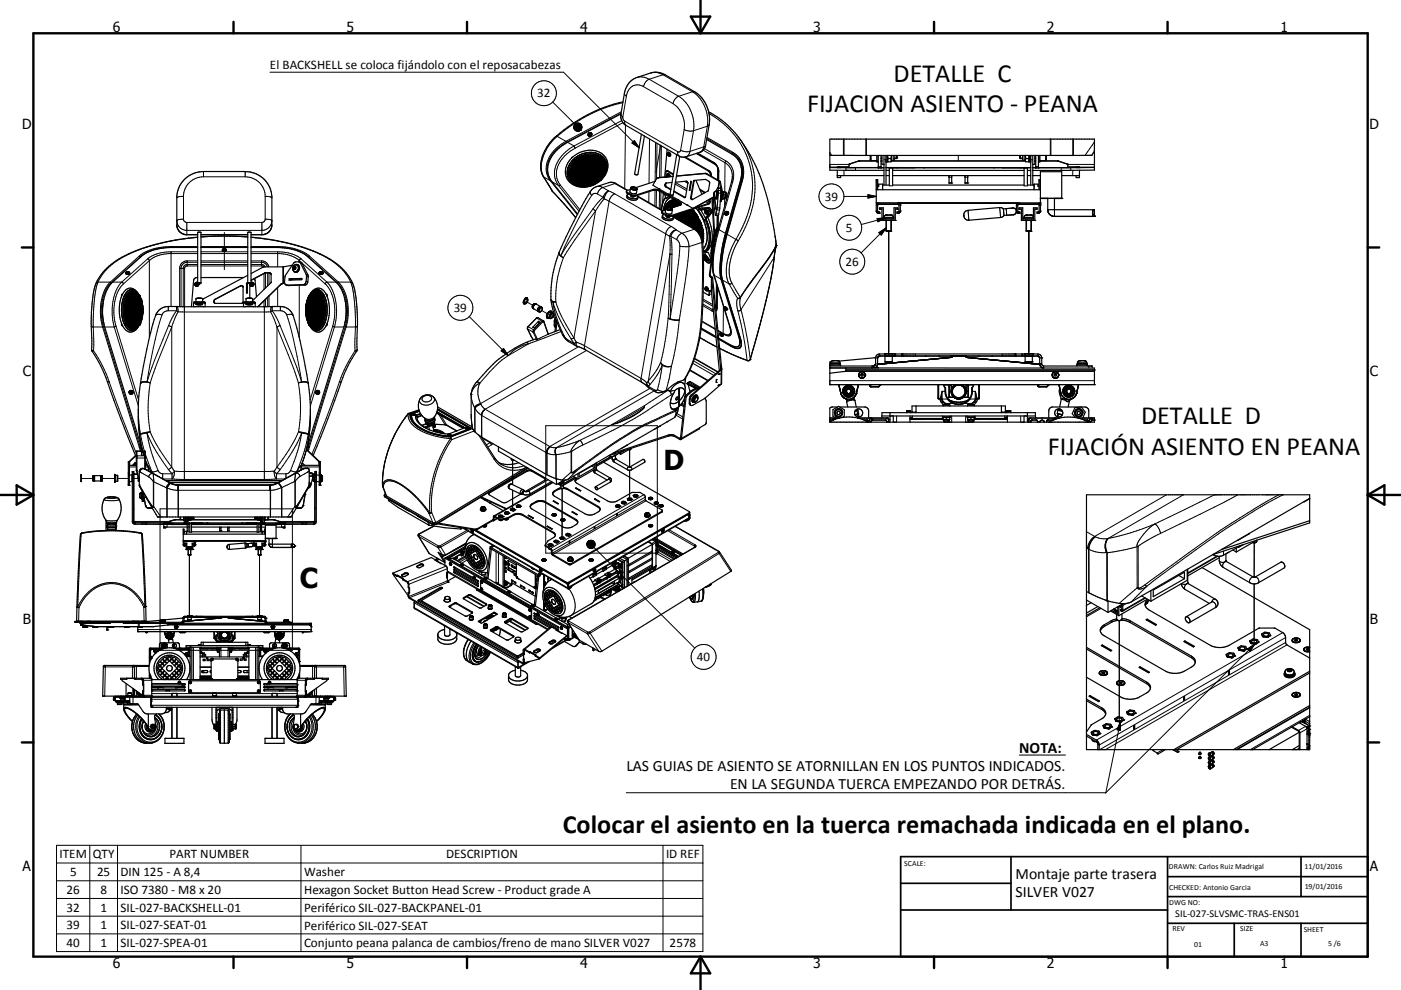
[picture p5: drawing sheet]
<svg xmlns="http://www.w3.org/2000/svg" width="420mm" height="297mm" viewBox="0 0 420 297" stroke-linecap="round" stroke-linejoin="round" font-family="sans-serif">
<defs><g id="words">
<g font-size="8.2">
<text x="199" y="140.9">D</text>
<text x="89.9" y="176.5">C</text>
</g>
<g font-size="7.9">
<text x="267.9" y="24.7">DETALLE C</text>
<text x="242" y="33.7">FIJACION ASIENTO - PEANA</text>
<text x="342.1" y="127.3">DETALLE D</text>
<text x="314.1" y="136.4">FIJACIÓN ASIENTO EN PEANA</text>
<text x="168.7" y="249.9">Colocar el asiento en la tuerca remachada indicada en el plano.</text>
</g>
<g font-size="4.7">
<text x="305.6" y="225.8">NOTA:</text>
<text x="187.8" y="231.2">LAS GUIAS DE ASIENTO SE ATORNILLAN EN LOS PUNTOS INDICADOS.</text>
<text x="218.9" y="236.6">EN LA SEGUNDA TUERCA EMPEZANDO POR DETRÁS.</text>
<text x="304.5" y="263.8">Montaje parte trasera</text>
<text x="304.5" y="269.2">SILVER V027</text>
</g>
<g font-size="4.2">
<text x="33.9" y="9.6">6</text>
<text x="103.9" y="9.6">5</text>
<text x="173.9" y="9.6">4</text>
<text x="243.8" y="9.6">3</text>
<text x="313.9" y="9.6">2</text>
<text x="383.9" y="9.6">1</text>
<text x="6.7" y="38.7">D</text>
<text x="410.5" y="38.7">D</text>
<text x="6.9" y="112.9">C</text>
<text x="410.7" y="112.9">C</text>
<text x="6.9" y="187.1">B</text>
<text x="410.7" y="187.1">B</text>
<text x="6.8" y="261.4">A</text>
<text x="410.7" y="261.4">A</text>
<text x="33.9" y="290.4">6</text>
<text x="103.9" y="290.4">5</text>
<text x="173.9" y="290.4">4</text>
<text x="243.8" y="290.4">3</text>
<text x="313.9" y="290.4">2</text>
<text x="383.9" y="290.4">1</text>
</g>
<g font-size="3.9">
<text x="80.9" y="20.7">El BACKSHELL se coloca fijándolo con el reposacabezas</text>
<text x="161" y="29.2">32</text>
<text x="247.3" y="60.2">39</text>
<text x="253.6" y="69.6">5</text>
<text x="253.5" y="79.8">26</text>
<text x="136.1" y="93.6">39</text>
<text x="209" y="198.4">40</text>
<text x="17.9" y="257.5">ITEM</text>
<text x="27.9" y="257.6">QTY</text>
<text x="50.8" y="257.5">PART NUMBER</text>
<text x="133.8" y="257.6">DESCRIPTION</text>
<text x="199.7" y="257.5">ID REF</text>
<text x="21" y="262.8">5</text>
<text x="29.1" y="262.8">25</text>
<text x="36.2" y="262.8">DIN 125 - A 8,4</text>
<text x="91.2" y="262.9">Washer</text>
<text x="20" y="268.1">26</text>
<text x="30.1" y="268.1">8</text>
<text x="36.2" y="268.1">ISO 7380 - M8 x 20</text>
<text x="91.2" y="268.2">Hexagon Socket Button Head Screw - Product grade A</text>
<text x="20" y="273.5">32</text>
<text x="30.1" y="273.5">1</text>
<text x="36.2" y="273.5">SIL-027-BACKSHELL-01</text>
<text x="91.2" y="273.6">Periférico SIL-027-BACKPANEL-01</text>
<text x="20" y="278.8">39</text>
<text x="30.1" y="278.7">1</text>
<text x="36.2" y="278.8">SIL-027-SEAT-01</text>
<text x="91.2" y="278.9">Periférico SIL-027-SEAT</text>
<text x="20" y="284.1">40</text>
<text x="30.1" y="284.1">1</text>
<text x="36.2" y="284.1">SIL-027-SPEA-01</text>
<text x="91.2" y="284.2">Conjunto peana palanca de cambios/freno de mano SILVER V027</text>
<text x="200.7" y="284.1">2578</text>
</g>
<text font-size="3.1" x="352.3" y="275.3">SIL-027-SLVSMC-TRAS-ENS01</text>
<g font-size="2.4">
<text x="271.1" y="259.7">SCALE:</text>
<text x="350.4" y="260.8">DRAWN: Carlos Ruiz Madrigal</text>
<text x="391.1" y="260.6">11/01/2016</text>
<text x="350.5" y="267">CHECKED: Antonio Garcia</text>
<text x="391.2" y="266.7">19/01/2016</text>
<text x="350.5" y="271.4">DWG NO:</text>
<text x="351.5" y="279.3">REV</text>
<text x="371.9" y="279.4">SIZE</text>
<text x="390.9" y="279.6">SHEET</text>
<text x="358.1" y="284.1">01</text>
<text x="377.8" y="283.9">A3</text>
<text x="398.2" y="283.8">5 /6</text>
</g>
</g></defs>
<g fill="none" stroke="#000" stroke-width=".3">
<path d="M80.9 21.7h88.1l22.6 22.6M165.7 30.6l6.6 6.6M177.3 40a.55 .55 0 0 1-.3 .6 .55 .55 0 0 1-.6-.1M186.2 34.3l.5 .8M186.2 34l-16.4 8.7M186.3 33.5l-16.6 8.9M186.4 36.2l-14.3 7.6M186.7 35.1l.1 .6 .5 .6M186.7 30.8a44.6 44.6 0 0 0-19.7 10.1M186.8 36.8l-14.4 7.7M187.2 28.1l.6 .8M187.3 36.3v.8l.4 .5"/>
<path d="M187.3 36.3l15.9 9.2M187.5 37.5l-.2 19.1M187.8 28.9l-1.1 6.2M190.9 23.2a4.7 4.7 0 0 1 3.7 .6M192.9 26l8.9 5.1M192.9 26a3.3 3.3 0 0 0-5.1 2.9M194.6 23.8l8.9 5.1M194.6 23.8a3 3 0 0 0-1.7 2.2M195.1 21.9a4.4 4.4 0 0 1 3.7 .5M198.8 22.4l.7 .1M198.8 22.4l8.8 5.1M198.8 22.4l-4.2 1.4"/>
<path d="M201.8 31.1a8 8 0 0 1 3.3 7.8M203.5 28.9a10.5 10.5 0 0 1 4.4 10.3M203.5 28.9a3 3 0 0 0-1.7 2.2M205.1 38.9l1.6 .4 1.2-.1M205.1 38.9l-1 6.2M207.6 27.5l.7 .1M207.6 27.5a10.6 10.6 0 0 1 4.5 10.4M207.6 27.5l-4.1 1.4M207.9 39.2l-1 6.2M212.1 37.9l-1.1 6.2M212.1 37.9l-4.2 1.3M212.6 34.1a25 25 0 0 1 10.2 33.7l-2.2 4"/>
<path d="M212.6 37.4l-.5 .5M55 58.9l-1.5 .2-.5 .2M55 58.9v6.8M61 51.5v1.5M61 53h12.5M61 53a5.9 5.9 0 0 0-6 5.9M73.5 51.5v1.5M73.5 53a5.9 5.9 0 0 1 6 5.9M79.5 58.9l1.3 .1 .7 .3M79.5 58.9v6.8M162.9 53l.1 .1M163 53.1l2.7 4.3"/>
<path d="M163 53.1l2 1.1M165 54.2l8.1 10.2M165.2 54.2h-.2M165.4 54.5l2 1.2M165.5 57.3l.2 .1M165.6 57.4h.1M165.7 57.4l6.7 7.6M166.9 40.8l.1 .1M167 40.9l2.7 1.5M167 40.9a12.2 12.2 0 0 0-4.5 11l.5 1.2M167.4 55.7l6.2 7.7M168 55.5l-.6 .2"/>
<path d="M168 55.5l5.9 7.4M169.7 42.4l.1 .3M169.7 42.4a10 10 0 0 0-6 8.7l.4 1.6 .9 1.5M169.8 42.7a9.3 9.3 0 0 0-5.7 8.9l.8 2.1M170.2 42.7l1.9 1.1M170.9 52.3v.1M170.9 51.5v.3M170.9 52.8l.1 .3M171.1 53.2l.1 .3M171.3 50.1l-.4 1.1M171.3 53.8l.1 .2M171.6 49.6l-.1 .2"/>
<path d="M171.7 54.4l.2 .1M171.7 55h.1M171.8 54.9l-.1 .1M171.8 47.9h.1M171.8 48l.2 .5M171.8 54.9v.1M171.9 47.9l.4 .1M171.9 48.2l-.1 .1M171.9 54.8l-.1 .1M171.9 48.2v.3M171.9 54.9l-.1 .1M171.9 48.5h.1"/>
<path d="M172.1 54.8l.3 .2a.31 .31 0 0 1-.3 .3 .31 .31 0 0 1-.3-.3M172.1 43.8a9.8 9.8 0 0 0-5.8 9.3l.3 1.1 .8 1.5M172.1 43.8l.3 .7M172.3 48l-.4 .2M172.3 48h.1M172.4 48.1l-.5 .1M172.4 48.1h.1M172.4 48h.1M172.4 44.5a9 9 0 0 0-5.5 8.5l.2 1.1 .9 1.4M172.4 48.2l-.4 .3M172.4 48v.1M172.5 48.5l-.5 .6"/>
<path d="M172.6 55.1l.3 .2M173.3 55.5l.3 .1M173.6 47.7l-.7 .5M174.1 55.7l.7 .1M174.2 50.1v.2M174.2 47.3l-.2 .1M175 47l-.2 .1M175.8 46.8h-.3M176.1 55.8h-.8M176.8 55.6l-.2 .1M177 57.4v.6l.4 .6M177 46.6l-.8 .1"/>
<path d="M177.4 58.6a142 142 0 0 0-9.3 18.1M177.6 55.4l-.2 .1M177.6 46.6l.7 .2M177.9 49.5l.1 .2M178.4 55l-.3 .1M178.8 56l.9-.1 1 .4M178.8 46.9l.2 .1M179.1 58.2a1.26 1.26 0 0 0-1.7 .4M179.1 58.2l1.7 1M179.4 47.1l.3 .2M179.4 54.3l-.6 .5M179.7 53.8v.1"/>
<path d="M179.8 46.9l.1 .1M179.8 54v.1M179.9 47h.1M179.9 46.9h-.1M179.9 47.5l.4 .2M180 53.6h-.2M180 46.8l.4 .1M180 46.8l.2 .1M180 46.8l-.1 .1M180.1 46.9l-.2 .1M180.2 46.8h.1M180.2 46.9a.25 .25 0 0 1 .2 .3 .25 .25 0 0 1-.3 .1h-.2"/>
<path d="M180.3 46.8l.1 .1M180.3 53.7h.1M180.3 53.7l-.1 .4h-.4M180.4 46.9h.1M180.4 53.3l-.5 .6M180.5 47.9l.2 .2M180.7 56.3l1.7 1M180.7 56.3a2.85 2.85 0 0 0-1.6 1.9M180.8 59.2l.3 .5M180.8 59.2l-3 3.4M180.9 52.7l-.2 .2M180.9 48.5l.1 .1"/>
<path d="M181.1 59.7l1.5 .7M181.1 59.7l-2.5 3.6M181.2 49l.1 .2M181.4 49.4v.2M181.4 51.2l-.4 1.1M181.5 50.7v.3M181.5 50v.2M182.4 57.3l1.9 .8M182.4 57.3l-.7 .8-.6 1.6M182.4 57.3l-.8 .6-.8 1.3M182.5 54.8h1.2l.6 .3M184.3 58.1l17 9.9"/>
<path d="M184.3 58.1a3 3 0 0 0-1.7 2.3M184.3 55.1h.4M184.3 55.1l3.7 2.1M184.3 55.1l-3.6 1.2M188.1 57.7v.3M189.2 58.4l-.1 .2M190.2 42.2l1.4 2.1-2.1-1.4zM190.6 58.6l-.1 .2M191.3 59.1l7.3 4.2M194.6 57.5l-.1 3.2M194.7 41.7l-.1 13.3M195.8 56.8l-.1 .3"/>
<path d="M196.4 57l-.1 4.8M196.5 42.8l-.1 11.6M196.8 57.1l-.1 4.9M197 43l-.2 10.6M197.6 53.3h-.2M197.7 57.4v5.2M197.9 57.1l-.1 .3M197.9 43.5l-.1 9.8M198.1 43.6l-1.4 8.1M198.1 57.6v5.2M198.3 43.8l-.1 9.4M199.6 55.2l-.2 .1"/>
<path d="M199.6 53.1h.1M199.6 59.3a5.9 5.9 0 0 0-1.2 3.7M199.7 55h-.2M199.8 56l-.2 .1M200.1 52.3l.4 .1 .2 .6M200.1 53l-.2-.2 .2-.2 .2 .4M200.2 46.2h.1M200.2 45.9l.6 .3v.6M200.2 51.3l-.2 .1M200.5 59l-.7 .5M200.9 59.2a4.6 4.6 0 0 0-2 4M201 59.3a4.4 4.4 0 0 0-2 3.9"/>
<path d="M202.4 55.2l3.5 2M202.5 54.7l3.4 2M203.2 45.5v.8l.4 .5M204.1 45.1l1.5 .4 1.3-.1M204.1 45.1l-.4 .5-.5-.1M205.3 59.2l-.2 .1M206.9 45.4l-.6 1.2-.6 .4M207.3 59.1l-.2 .1M208.1 54.4h-.2M208.7 46.1l6 3.4M208.9 46l5.3 3M209.2 45.9l4.7 2.8"/>
<path d="M210.8 45.1l6.6 3.7M211 44.1l-.5 1.1-.7 .5M211 44.1l-4.1 1.3M211.2 44.6l6.4 3.7M211.4 52l-.2 .1M211.6 43.6l-.6 .5M211.9 41.5l7.8 4.5M212 41.2l7.8 4.5M212 52.1l-.2 .1M212.5 51.2l-.2 .1M213.3 52.3l-.3 .2M213.9 48.7l.2 .2"/>
<path d="M213.9 48.7a3.5 3.5 0 0 1 1.6 2.7M214 58.9h.1M214.1 48.9h.1M214.1 48.9v.1M214.1 57.9l-.1 1M214.1 57.8v.1M214.2 57.9l-.1 1M214.7 49.4v.1M214.7 49.5l.1 .1M214.7 57.4l.1 .8-.3 1.3M215.2 50.4l-.1 3.6M215.2 50.3v.1"/>
<path d="M215.2 50.4h.1M215.3 56.5l.7 .1M215.3 51.1v3M215.3 51.2l.2 .2M215.3 51.2h.1M215.3 51.2v2.9M215.4 57.1l.7 .1M215.4 57.9l.7 .1M215.5 51.4v2.8M215.8 54.3l-.2 .1-.3 1.9M216 54.5h-.3l-.3 1.9M216.1 59.9h.2"/>
<path d="M216.2 58.8h.3M216.3 57.5h.3M217.3 59.6l-.1 2.4M217.4 48.8a4.4 4.4 0 0 1 2.2 4.1M217.4 48.8l-.1 8.8M217.6 48.3l-.2 .5M217.6 48.3a5.1 5.1 0 0 1 2.1 6.2M219.7 46a6.3 6.3 0 0 1 3.1 5.8M219.7 46v.4M219.7 54.5l-.4 .2M219.7 54.5l-4.1 14.4M219.8 45.7l-.1 .3"/>
<path d="M219.8 45.7a7.1 7.1 0 0 1 2.8 8.5M221.1 47.7a6.6 6.6 0 0 1 1.7 4.3M221.3 41.1a25.5 25.5 0 0 1 2.1 27.1l-2.1 4.1M222 54.1v.3M222.2 54.8h.1M222.2 50.1l.4 1.6-.2 2.5-4.6 16.3M222.6 54.2l-.2 .1M222.6 54.2l-4.6 16.1M248.8 49.3h5.8M248.8 50.1h5.7M248.8 45.8l.5 .8M252.9 41.7v4.9"/>
<path d="M253 58.9h9.7M253 51.1v1.6M253.1 41.7v4.9M253.6 50.3v.8M254.1 50.1v.1M254.7 49.2h.1M256.5 50.3v.8M257.6 48.3h.1M259.6 41.7v4.9M259.8 41.7v4.9M260.2 58.4l2.5 .5-2.5 .5zM261.1 46.6v1.6"/>
<path d="M262.7 56.9h.4M263.3 50h.8M264.1 47.4h.3M265 47.9h.6M266.6 50.5h1M266.6 55.7h1M268 47.4h.9M268.9 47.4h.1M284.5 54.9h.8M284.5 53.2h.8M287.3 46.6v1.7M289.3 54.9h.8"/>
<path d="M289.3 53.2h.8M305.7 47.4h.1M305.7 47.4h.9M307 55.8h1M307 50.5h1M309 47.9h.6M310.2 47.4h.3M310.5 50h.8M311.5 56.9h.4M313.5 46.6v1.6M314.9 41.7v4.9M315.1 41.7v4.9"/>
<path d="M317.1 48.3h.1M318.2 50.3v.8M320 49.2h.1M320.1 49.3h8M320.1 50.1h8M320.6 50.1v.1M321 50.3v.8M321.6 41.7v4.9M321.6 51.1v1.6M321.8 41.7v4.9M328.1 42.6l-2.8 4M41.8 76.8l.2 .3"/>
<path d="M41.8 76.8l-8.7 7.8M42 77.1v.1M42 77.1l-8.7 7.8M44.3 77.6l.5 .6M44.3 77.6l-7.8 7M44.8 78.2l-7.8 7M44.8 78.2v23.1M51.3 74v.2M51.3 75.5v16.5M51.3 75.5a11 11 0 0 0-7 2.1M51.3 75.5h8M51.3 74a14.8 14.8 0 0 0-9.5 2.8"/>
<path d="M51.3 74h8M53 67.5a2.95 2.95 0 0 0 3 2.9h3.3M55 65.7l-.7 .1a.9 .9 0 0 0-1 .1 .9 .9 0 0 0-.2 1 3 3 0 0 0 2.9 2.2h22.5a2.77 2.77 0 0 0 2.9-3.1l-1.9-.3M55 65.7l.4 .8 .6 .2M56 66.7v3.7M56 66.7h22.5M56.1 79.8h3.2M56.1 79.8l-.5 .2-.2 .5M56.1 78.3v1.5M56.1 78.3a2.24 2.24 0 0 0-2.2 2.2M56.1 78.3h3.2M59.3 78.7h-3.2a1.85 1.85 0 0 0-1.8 1.8v11.5"/>
<path d="M59.3 79.4h-3.4l-.9 .6-.1 12M59.3 76.1h-8.6a9.1 9.1 0 0 0-5.9 2.1M59.3 74.2h-8.7a13.5 13.5 0 0 0-8.6 2.9M59.3 71.2a58.2 58.2 0 0 0-23.3 6.5 13.3 13.3 0 0 0-7.3 9.7l-.7 7.4v10.4M60.3 70.4h14M60.3 79.8h14M60.3 79.4h14M60.3 76.1h14M60.3 75.5h14M60.3 78.3h14M60.3 78.7h14M60.3 74h14"/>
<path d="M60.3 74.2h14M60.3 71.1l6.1-.3 7.9 .3M66.7 74.9l.6 .3 .5-.3M67 74.7h.5zM67 74.6v.1M67.3 69.8v11.1M75.3 79.8h3.3l.5 .3M75.3 79.4h3.3l.9 .7M75.3 76.1h8.5a9.6 9.6 0 0 1 5.9 2.1M75.3 75.5h7.9M75.3 78.3h3.1M75.3 78.7h3.1a1.85 1.85 0 0 1 1.8 1.4"/>
<path d="M75.3 74h7.9M75.3 74.2h7.9a14.6 14.6 0 0 1 9.3 2.9M75.3 71.2a55.6 55.6 0 0 1 24.1 7 13 13 0 0 1 6.4 8.8l.7 6.8v11.4M78.4 78.3v1.5M78.4 78.3a2.23 2.23 0 0 1 2.2 1.8M78.5 66.7v3.7M79.5 65.7l-.2 .6-.8 .4M81.5 67.5a3 3 0 0 1-3 2.9h-3.2M83.2 74v.2M83.2 75.5v4.6M83.2 75.5a11 11 0 0 1 7.1 2.1M83.2 74a14.8 14.8 0 0 1 9.6 2.8"/>
<path d="M88.9 79.5a1.09 1.09 0 0 1 .5 1.2 1.09 1.09 0 0 1-1 .8M89.7 78.2l7.8 7M89.7 78.2v.4M90.1 78.9l.5 .1M90.3 77.6l-.6 .6M90.3 77.6l7.7 7M92.5 77.1v.1M92.5 77.1l8.7 7.8M92.8 76.8l-.3 .3M92.8 76.8l8.7 7.8M167.6 75.9a1.57 1.57 0 0 0 1.3 1.4M167.6 75.8l.5 .9"/>
<path d="M168.1 76.7l.8 .6M168.9 77.3a32.9 32.9 0 0 0-2.3 13.3M172.3 64.9l.1 .1M172.4 65l.2 .3M177.8 62.6l.8 .7M177.8 62.6l-6.2 8.7-3.5 5.4M178.6 63.3l-6.2 8.6-3.5 5.4M178.6 63.3l-6.5 38.1M182.6 60.4l17 9.8M182.6 60.4l-7.4 43.3M198.7 63.9v.2M199.6 70.2l1.2 .8"/>
<path d="M199.6 70.2l-7.4 43.3M199.8 64.5l-.1 .2M200.8 71l.1 5.2M200.9 76.2l.6 .1M200.9 76.2l-.6 19.3M200.9 76.2l-6.5 38.1M201.1 70.9l1.8 1M201.1 70.9l-.3 .1M201.1 70.9l.4 5.4M201.2 64.7l-.1 .2M201.3 68l1.4 1M201.3 68a2.78 2.78 0 0 0-1.7 2.2"/>
<path d="M201.5 76.3l-.6 19.3M201.9 65.2l6.2 3.6M202.7 69l1.8 1M202.7 69a2.82 2.82 0 0 0-1.6 1.9M202.7 69a2.43 2.43 0 0 0-1.9 2M202.9 71.9a2.27 2.27 0 0 1 .9 2M203.8 73.9l2.8 .1M203.8 73.9a220.9 220.9 0 0 1-2.9 21.7M203.9 60.6l-.1 .3M204.5 70a4.8 4.8 0 0 1 2.1 4M204.5 70a2.74 2.74 0 0 0-1.6 1.9M206.6 74l-.9 8.4-2.1 13.6"/>
<path d="M208.1 68.8h.4M208.1 68.8a4.4 4.4 0 0 1 1.8 2.1l.5 1.8M208.1 68.8l-3.6 1.2M208.7 62.5a12 12 0 0 1 2.8 11l-.7 1.2M208.8 62.5a12 12 0 0 1 2.8 11.1l-.8 1.2M209.2 62.3l.4 .6M209.4 62.9h.2M209.5 62.2l.4 .6M209.9 62.8l-.3 .1M210 62.8h-.1M210.4 72.7l.2 11.1a96.6 96.6 0 0 1-1.6 20 32.5 32.5 0 0 1-4 10.2M210.4 72.7l-3.8 1.3"/>
<path d="M210.7 72.6l-.3 .1M211.1 75.1l.1 .3M211.2 75.4l.3 .1M211.3 76.9l.6 .3-.1 .6M211.4 65.9a9.8 9.8 0 0 1 .2 9.1l-.4 .4M211.4 65.9l-.2 .2M211.4 63.6h.1a.23 .23 0 0 1 .2 .1 .23 .23 0 0 1-.1 .3zM211.4 65.9h.1M211.5 63.2a.62 .62 0 0 1 .5 1M211.5 60.5l.9 .5v.3M211.5 75.5h.1M211.6 65.7a9.9 9.9 0 0 1 .2 9.5l-.3 .3"/>
<path d="M211.6 65.7l-.2 .2M211.6 76.7l-.2 .1M211.7 65.7h-.1M212 60.2l.7 .4 .2-.1M212.2 63.1l-.2 .1M212.2 63.1h.1M212.4 62.3l-.4 .1M212.4 78l-.3 .2M213.1 77.8l-.3 .2M213.3 63.9l-.4 .2M213.8 72.6v.1M214 72h.1"/>
<path d="M214 72l-.2 .6M214 72.1l.1 .2M214.1 70.6h.1M214.1 72.3h.1M214.1 72.3l-.3 .3M214.7 64.1l.8 .1M214.9 62.9l.8 .1M215 64.6v3.7M215 62.3l.8 .1M215.2 64.6v3.5M215.4 64.6l-.1 3.3M215.6 68.9a33.2 33.2 0 0 0-1.6 13.4l.1 .3"/>
<path d="M215.6 68.9l-.4 .2M215.6 68.9l1.9 1.1M217.5 63.7l.1-.1a.23 .23 0 0 1 .4 0 .23 .23 0 0 1-.2 .4zM217.5 70.3l.3 .2M217.8 70.5h.1M217.8 70.5l-.8 3.2M218 70.3a31.4 31.4 0 0 0-1.4 13.7M218 70.3l-.2 .1M218 70.3l2.6 1.5M218.3 63.6a.54 .54 0 0 1-.3 .7 .54 .54 0 0 1-.6-.1M220.6 71.8a16.1 16.1 0 0 0-2.3 12.8l.3 .6M220.6 71.8l.7 .5"/>
<path d="M221.3 72.3a16.2 16.2 0 0 0-2.3 11.8l.4 .8M232.1 77.2a212.4 212.4 0 0 1-7.2 30.6M232.1 77.2l-10 15.7M232.1 77.1v.1M232.4 70.9l.2 3.1M232.6 74l-.5 3.2M232.7 73.8l-.1 .2M232.7 73.8h.1M232.8 73.3l-2.3 4-6.1 8.3-2.4 3.6M263 65.6l2.5-.2-2.3 1.1zM263.3 61.3h.1M263.3 63.9h.1"/>
<path d="M263.5 69.8l2.1-1.4-1.4 2.1zM265 65.2h2.8M265.5 65.4l-7.3 2M265.6 68.4l-7.4 7.5M265.8 69.4h.1M265.8 66.1v3.3M266.4 69.4v36.7M267.1 69.4h.1M267.1 66.1v3.3M269.3 63.9h.1M269.3 61.3h.1M290.2 63.1l.3 3"/>
<path d="M299.7 62.3l.3 3M301.7 62.6l.1 1.9M301.8 64.5v.1M304.7 63.4l-.3 .8-.6 .2M305.3 63.9h.1M305.3 61.3h.1M307 65.2h2.8M307.8 69.4h.1M307.8 66.1v3.3M308.4 69.4v36.7M309.1 69.4h.1M309.1 66.1v3.3"/>
<path d="M311.3 63.9h.1M311.3 61.3h.1M314.1 62.9h2v2M316.1 64.9h.1M327.5 64.9h.1M327.5 63.9l.6 .9M327.5 62.9v2M27.4 97.8l.4 .3h3M30.8 98.1l11 36.1M31 98l-.2 .1M31 98l11 36.1M31.1 89.8a15.8 15.8 0 0 0 .1 7.5"/>
<path d="M31.4 98.1h2.8M33.1 84.6h-3.9l-.4 .3M33.1 84.6l.2 .3M33.1 84.6a14.3 14.3 0 0 0-2.3 13.5M33.3 84.9a13.4 13.4 0 0 0-2.6 11.8l.3 1.3M33.8 84.6h2.7M34.2 98.1l7.3 23.7M34.8 97.8l-.6 .3M34.8 97.8l6.8 22.2M36.4 88.8h.1M36.4 97.2h.1M36.5 84.6a14.7 14.7 0 0 0-2.3 13.5"/>
<path d="M36.5 84.6l.5 .6M36.7 97.7h.1M37 85.2a13.3 13.3 0 0 0-2.2 12.6M37.3 93.3v.2M37.3 92.3v.4M37.4 94v.3M37.4 97.3h.1M37.4 88.6l.2 .5M37.4 97.3l.3 .1M37.4 88.6h.1M37.4 94.5l.1 .3M37.5 97.1l-.1 .2"/>
<path d="M37.5 90.8l-.1 1.3M37.6 97.1l.1 .3M37.6 95.3v.2M37.6 96.9v.2M37.6 89.1h.1M37.6 96.9l-.1 .2M37.6 96.9h.1M37.6 89l.1 .1M37.6 96.8v.1M37.6 96.8h.1M37.7 88.6l-.1 .5M37.7 89.1h.1"/>
<path d="M37.7 96.8v.1M37.7 88.6h-.3M37.7 96.9v.4h.2M37.7 97.4h.1M37.7 96.9h.1M37.7 90.1l-.1 .3M37.7 88.6l-.1 .4M37.7 88.6l.2 .1M37.7 88.6h.1M37.7 81.8l.4 .3 .7-.3M37.8 96l.1 .2M37.8 96.9l.1 .4"/>
<path d="M37.9 97.3h.1M37.9 88.7l-.1 .4M37.9 88.7h.1M38 96.6l.2 .3M38 81.6h.5M38 81.6h.1M38.2 89l-.3 .7M38.3 97.1l.1 .3M38.5 81.6h.1M38.6 97.7l.1 .1M38.6 94.4h.3M38.7 88.2l-.3 .5"/>
<path d="M39 91.6h-.3M39 98.1l.4 .3M39 87.9l-.1 .1M39.4 87.7h-.1M39.7 98.5l.4 .1M39.9 87.5l-.2 .1M40.1 87.5l.4 .1M40.4 98.5h-.1M40.8 87.7l.3 .3M40.8 98.4h-.1M41.1 97.8h.1M41.2 98.1l-.1 .1"/>
<path d="M41.4 88.2l.1 .2M41.7 88.7l.2 .2M41.8 89.2h.1M41.8 89.3h.1M41.8 97.4l-.3 .4M41.8 89.2l.1 .1M41.8 97.5h.1M41.8 88.6l.4 .9M41.8 96.9h.1M42.3 96.4l-.5 1.1M42.3 89.8l.1 .3M42.5 95.7l-.1 .2"/>
<path d="M42.5 90.6l.1 .2M42.7 91.2v.3M42.8 91.7v.4M42.8 94l-.2 1.3M42.8 92.6v.2M42.8 93.4v.3M48.6 94.5a1.61 1.61 0 0 0-1.9 .1M48.6 94.5a131.8 131.8 0 0 0-4.5 20M50.4 93.2h2.5M50.4 92v1.2M50.4 93.2a1.9 1.9 0 0 0-1.8 1.3M50.6 97.7l.9 .4"/>
<path d="M50.6 97.7a155.1 155.1 0 0 0-6.5 16.8M51.5 98.1l-4.2 10.4-2.3 6.4M51.5 98.1v42M52.9 93.2l.5 .4M52.9 92v1.2M52.9 93.2l-1.3 2.2-1 2.3M53 92l.3 .4 .1 1.2M53.4 93.6h27.7M53.4 93.6l-1.9 4.5M53.9 80.5h1.5M53.9 80.5v11.5M55.3 92v51.8"/>
<path d="M55.4 80.5v11.5M58.5 85.3a.54 .54 0 0 0 .5 .5 .54 .54 0 0 0 .5-.5M59 90.5v.3M60.5 90.5v.3M64.1 90.3v.1M64.2 90v.1M64.5 89.8h.1M72.1 85.7v.1M74 90.5v.3M75 85.3a.52 .52 0 0 0 .5 .5 .52 .52 0 0 0 .5-.5M75.5 90.5v.3M79.2 82.1v4.7"/>
<path d="M79.2 90.2v1.8M79.3 92v51.8M79.4 81.9v.1M79.6 81.8v4.6M79.6 89.8v2.2M80.2 81.9v3.9M80.2 89.2v2.8M80.7 81.9v3.5M80.7 88.8v3.2M80.8 81.8v.1M81.1 93.6l1.9 4.5M81.5 92l-.3 .4-.1 1.2"/>
<path d="M81.6 93.2h2.5M81.6 93.2l-.5 .4M81.6 92v1.2M81.6 93.2l1.3 2.2 1.1 2.3M83 98.1l5 12.5 1.5 4.3M83 98.1v42M83.2 86.3v5.7M84 97.7l-1 .4M84 97.7l5 12.5 1.4 4.4M84.1 92v1.2M84.1 93.2a2.06 2.06 0 0 1 1.9 1.3M84.8 80.1v4.9"/>
<path d="M85 80.1v4.8M85.1 85h.1M85.1 85l-1 .4M86 94.5a131.3 131.3 0 0 1 4.4 20.1M86 94.5a1.62 1.62 0 0 1 1.8 .1M86 85.5l.5 .2M89.7 83.7v.3M89.7 85.6v15.7M90.9 85.4l.5 .1M91.7 92.3v.8M91.7 93.6v.2M91.8 94.4v.2"/>
<path d="M91.8 84.4l.5 .1M91.8 82.3l.5 .2M91.9 95.2v.2M91.9 90.9l-.1 .8M91.9 83l.5 .1M92 95.8l.3 .7M92.1 90.2l-.1 .2M92.4 89.4l-.2 .4M92.5 96.9l.3 .6M92.5 97l.1 .5M92.6 88.9l-.1 .3M92.6 96.9l.2 .2"/>
<path d="M92.7 88.6l-.2 .5M92.7 96.8l.1 .3M92.7 97.5h-.1M92.7 97.5h.1M92.8 88.9l-.1 .3M92.8 88.9v.3M92.9 88.4l-.1 .2M93 97.8l.1 .1M93.3 88l-.1 .1M93.3 98.1l.7 .4M93.4 97.8h.1M93.6 97.8h.1"/>
<path d="M93.7 87.8l-.2 .1M93.9 87.6l-.1 .1M94.1 98.5l.2 .1M94.3 87.5l-.1 .1M94.6 87.5l.1 .1M94.7 98.5h-.1M94.9 87.6l.6 .4M95.1 98.4h-.1M95.4 98.2l-.2 .1M95.6 91.6h.1M95.7 97.9l-.1 .1M95.7 81.8l.4 .3 .7-.3"/>
<path d="M95.7 88.1l.1 .2M95.8 94.4h.2M96 81.6h.5M96 81.6h.1M96.1 97.4l-.2 .2M96.1 88.6l.3 .5M96.4 96.9l-.2 .3M96.5 81.6h.1M96.6 89.6l.2 .6M96.6 97.3h.1M96.6 88.7l.1 .4M96.6 88.7h.1"/>
<path d="M96.7 96.3l-.2 .3M96.7 96.9l-.1 .4M96.8 88.6h.1M96.8 88.6l-.2 .1M96.8 88.6l.1 .4M96.8 89.1h.1M96.8 96.9h.1M96.8 88.6l.1 .5M96.8 96.9l.1 .1M96.8 97.4h.1M96.9 95.7l-.1 .2M96.9 88.6h.2"/>
<path d="M96.9 89.1h.1M96.9 96.9h.1M96.9 89l-.1 .1M96.9 97.2l-.3 .1M96.9 96.9v.3M96.9 97.2l-.1 .2M96.9 96.9l.2 .4-.3 .1M97 90.7v.2M97.1 91.5v.2M97.1 94.4l-.1 .7M97.1 88.6h.1M97.1 88.6l-.2 .5"/>
<path d="M97.2 92.2v.3M97.2 93v.8M97.5 85.2a13.2 13.2 0 0 1 2.3 12.6M97.8 97.7h.1M98 88.8h.1M98 97.2h.1M98 84.6l-.5 .6M98 84.6a14.5 14.5 0 0 1 2.4 12.9l-.1 .6M98 84.6h2.7M99.8 97.8l.5 .3M99.8 97.8l-6.8 22.2M100.3 98.1l-7.3 23.7"/>
<path d="M100.3 98.1h2.8M101.2 84.9a13.8 13.8 0 0 1 2.3 13.1M101.5 84.6h3.8l.4 .3M101.5 84.6l-.3 .3M101.5 84.6a14.6 14.6 0 0 1 2.3 13.5M103.4 89.8a15.6 15.6 0 0 1-.1 7.5M103.5 98l.3 .1M103.5 98l-11 36.1M103.8 98.1l-11.1 36.1M107.1 97.8l-.4 .3h-2.9M140.7 95l11.7 11.7M157.4 89.6v.1"/>
<path d="M157.6 90.3l2.1 1.3M157.6 89.4h.1M157.9 89.3h.1M158.1 98.6l.1 .1M158.2 98.7l1.7 3.2M158.2 98.7l1.6 .9M158.3 98h.1M158.4 98l-.2 .7M158.4 98l1.6 1M159.8 99.6l1.1 2.2M160 99l.2 .2M160 99l-.2 .6"/>
<path d="M160.1 99.6h-.3M160.1 99.6l1.1 2.2M160.2 99.2l-.1 .4M160.8 95.4h.1M160.9 95.4l1.6 1M160.9 95.4l-2.5 2.6M161.3 95.3l-.4 .1M162.1 93l2 1.1M162.5 96.4l.2 .2M162.5 96.4l-2.5 2.6M162.7 96.6h.3M162.7 96.6l-2.5 2.6"/>
<path d="M162.9 96.2l-.4 .2M163 96.6l1.3 3.7M163.1 96.4l-.1 .2M164.9 94.6l1.6 .9M165.2 89.9a1.42 1.42 0 0 0 1.4 .7M165.2 90.1l.6 .5M165.2 93.7a1.03 1.03 0 0 0-.8 1.6M165.3 93.7a.98 .98 0 0 0-1 .5 .98 .98 0 0 0 .2 1.1M165.3 93.7l.1 .1M165.8 90.6a31.3 31.3 0 0 0 3.3 10M165.8 90.6l1.6 4.4 3.8 6.7M166.2 97.5l.2 .2"/>
<path d="M166.2 96.4l.2 .1M166.6 90.6h-.8M166.6 90.6a39.3 39.3 0 0 0 5.5 10.8M168.2 99.5l-9.8 3.7M200.3 95.5l.6 .1M200.3 95.5l1.2 .4 2.1 .1M200.3 95.5l-1.2 8.6-1 4.6M200.9 95.6l2.2 .4M203.6 96l-.7 6.3-1.6 7.5M210.2 98.7l4.5 2.6M210.2 98.6l4.5 2.6M210.4 96.5l4 2.3"/>
<path d="M210.4 96.3l4 2.3M210.7 91.7l2.8 1.6M210.7 91.2l2.9 1.7M210.7 90.2l3 1.7M210.8 89.7l2.9 1.7M211.4 86.6v.1M211.5 86.3a.61 .61 0 0 1 .5 .9M212.8 87.3l-.2 .1M212.8 88.4l-.2 .1M212.9 82.3l-.2 .2M213.3 83l-.3 .1M213.4 83.4l-.1 4.1"/>
<path d="M213.5 93.3l.4 .2M213.5 83.1l-.2 .2-.1 4.1M213.6 92.9l-.1 .4M213.6 92.9l.3 .1M213.8 92.5l-.2 .4M213.9 82.3l.2 .3M214.1 82.6l3 9.6 .9 .7M214.1 82.6l2 1.1M214.7 91.3l-.2 .4M214.7 91.3l.2 .8M214.8 85.1l-.1 6.2M214.9 91.8l-.4 .4"/>
<path d="M214.9 92.1l.2 .3M214.9 92.1l-.3 .8M215 85.6l-.1 6.5M215.1 92.4l-.4 1M215.1 86.2v6.2M215.2 99.3l1.7 .9M215.2 99.1l1.6 .9M216.1 82.7l.2 .2M216.5 83.9l.1 .1M216.6 84l2 1.2M216.6 84l5.4 17.4M216.9 91.9l-.1 8.1"/>
<path d="M217.2 92.6l.1 .1M217.2 92.6h.1M217.2 92.6l.4 .3M217.3 92.7l.3 .2M217.3 92.7l1.7 5.7M217.6 92.9h.1M218.6 85.2l2.5 4.3M218.8 98.1l.2 .3M219 98.4a1.71 1.71 0 0 1-.3 2.4l-1.8-.6M219 99.3a1.1 1.1 0 0 1-.6 1.2 1.1 1.1 0 0 1-1.3-.3l-.3-.2M219.4 84.9l-.4 .3h-.4M219.4 84.9l2.6 4.3"/>
<path d="M221.1 89.5a6.1 6.1 0 0 0 .1 3.7M221.2 93.2l.3 1a105.1 105.1 0 0 1 2.5 13.9M222 89.2v.1M222 89.2l-.9 .3M222 89.3l-.4 .3-.5-.1M222 89.3a5.7 5.7 0 0 0 .1 3.6M222.1 92.9l1.7 7.7 1.1 7.2M222.1 92.9l-.3 .3h-.6M223.9 86.4l-1.9 2.9M27.5 104.9l.5 .3M27.6 105.3h.1M28 105.2l-.4 .1"/>
<path d="M28 105.2a37.1 37.1 0 0 1 4.7 9.4M32.2 114.5l.5 .1M32.7 114.6l3.9 10.7 4.3 10.7M38.8 117.8a.54 .54 0 0 1 .5-.5 .54 .54 0 0 1 .5 .5M42.3 114.7h.1M42.2 114.8l1.5-.2 1.3 .3M44.1 114.5l-1.8 .2M44.1 114.5l.9 .4M45 114.9l-.6 7.2 .1 2.8 .5 4.6M89.5 114.9a43 43 0 0 1 0 14.6M90.4 114.6l-.9 .3M90.4 114.6l1.9 .1"/>
<path d="M92.3 114.8l-1.5-.2-1.3 .3M92.3 114.7l.1 .1M94.7 117.8a.53 .53 0 0 1 .5-.5 .53 .53 0 0 1 .5 .5M101.8 114.6l-4 10.9-4.3 10.8M102.3 114.5l-.5 .1M106.5 105.2l.5 .1M106.5 105.2a39.6 39.6 0 0 0-4.7 9.4M107.1 104.9l-.6 .3M126.8 119.1a1.62 1.62 0 0 1 2.6 .4 1.57 1.57 0 0 1-1.4 1.1 1.57 1.57 0 0 1-1.5-.9zM130 119.1a1.45 1.45 0 0 1-1.2 2.3 2.09 2.09 0 0 1-3-1.2l.1-.5M142.8 114.8l.5-.2 .6 .3M143.9 114.9l-.5 1.4-.1 1.6 .8 3.2"/>
<path d="M143.9 114.9a4.4 4.4 0 0 0-2.1 6.4l.4 .9M150.3 105.3l.7-.7 1.4 2.1zM151.4 106.4l.3-.1 .7 .4M152.4 106.7l-3 2.2-5.5 6M157.7 102.7l.7 .5M158.4 103.2l-6 3.5M158.4 103.2l-1.4 .3-2.1 1-2.5 2.2M160.5 101.7l.4 .1M160.9 101.8h.3M164.3 100.3l-3.1 1.5M164.4 100.2l-.1 .1M168.6 100.4l.5 .2"/>
<path d="M169.1 100.6l1 1.3M170.1 101.9l2 1.2M170.1 101.9l.5 .6M171.2 101.7l.9 1.4M172.1 101.4l-.9 .3M172.1 101.4l.7 1.2M172.1 103.1l.4 .6M172.8 102.6l2.4 1.1M172.8 102.6l-.7 .5M172.8 102.6l-.1 .8 .2 .4M173.4 104l-29.3 17.1M175.2 103.7v.8l.4 .5"/>
<path d="M175.2 103.7l17 9.8M175.8 105.1l-30.3 17.7M192.2 113.5v.8l.4 .5M192.2 113.5l1.7 1.3M193.9 114.8l.4 1M193.9 114.8l.3 1.2M194.3 115.8l2 1.2M194.3 115.8l.4 .6M194.4 114.3l.5 1M194.4 114.3l-.5 .5M194.8 116.5l-30 17.5M194.9 115.3l-.6 .5"/>
<path d="M196.1 117.3l-29.2 17M196.3 117l.4 .6M197.1 116.8l-.3 .3-.5-.1M197.1 116.8a2.31 2.31 0 0 0 2.6 .4M198.1 108.7l.1 .2M198.1 108.7l-1.3 2.5-2.4 3.1M198.1 108.9l.4 .7M198.2 108.9a2.91 2.91 0 0 0 3.1 .9M198.5 109.6l-1.4 7.2M198.5 109.6l-1.3 2.6-2.3 3.1M198.5 109.6a2.81 2.81 0 0 0 2.8 .2M199.6 117.3l-1.2 .4-1.4 .1"/>
<path d="M199.7 117.2l-.1 .1M199.9 117.2l-.3 .1M199.9 117.1l-.2 .1M199.9 117.1v.1M200.1 117.2l-6.9 4.5-9.7 5.7-9.6 4.7M200.1 117.2a1.21 1.21 0 0 1 1.2 1.2M200.2 117.1l-.1 .1M200.2 117.1l-.3 .1M200.3 117.1l-.2 .1M200.3 117.1l.6 .4 1.4-.3M200.3 117.1h-.1M201.3 118.4a161.5 161.5 0 0 1-26.6 15.1"/>
<path d="M201.3 109.8l-1.6 7.4M201.9 118l-.6 .4M204.5 114.8a4.1 4.1 0 0 0-3.9 1.6l-.7 .7M206.2 115.2l2.5 1.3M206.3 115.4l2.3 1.1M206.4 115l-.1 .2M206.7 119.8l.2 .1M206.9 111l5.4 3.1M207 114.5l-.3 .2M207.3 118.5l.2 .1M207.7 109l6.3 3.6M207.9 108.3l6.7 3.8"/>
<path d="M208.2 115.9l-.2 .2M208.2 107.6l7 4M208.2 119h.1M208.4 118.7v.1M208.7 118.6l.1 .1M209.8 101.3l5.2 2.8M215.5 101.7l3.9 2.2a1.98 1.98 0 0 0 2.6 .1l.2-.9M215.5 101.8l3.5 2M215.8 104.5l4.3 2.1 3.9 1.5M215.9 100.1l.8 .6M215.9 100.5l.4 .3M215.9 100.4v.1"/>
<path d="M215.9 100.4l.4 .3M216.1 110.6v.1M216.2 111v4.3M216.3 100.7v.1M216.7 100.7v.1M216.8 100l.1 .2M219 103.5v.3M219 103.8h.1M221.5 100.5v.6M221.9 101.3l.1 .1M222 101.4l.1 .4a2.17 2.17 0 0 1-.4 2.7 3.5 3.5 0 0 1-2.7-.7M222.1 102l-.3 .6"/>
<path d="M222.1 102.4l-.3 .5M224 108.1l.1 .1M224.9 107.8h.1M224.9 107.8l-.3 .4-.6-.1M248.8 115.4h79.3M248.8 114.2h79.3M249 108.9h2.8M252.1 118h.1M253.6 117.4l.3 .6 .5 .2M254.3 116.8a.64 .64 0 0 0-.5 .7 .64 .64 0 0 0 .8 .5 .64 .64 0 0 0 .4-.7M254.7 118.2h-.3M255.2 117.4l-.2 .6-.6 .2"/>
<path d="M255.7 119.7l-1.8 .4M255.9 119.9l-2 .4M256.7 118h.1M261.1 116h.1M261.4 109.8v.6M262.5 109.2h.6M262.5 107.4h.6M263.3 116h.1M263.7 106.8h.1M263.7 106.2v.6M268.2 106.2v.6M268.5 106.2v.6"/>
<path d="M270.4 106.2v.6M274.4 106.2v.6M281.4 115.4v4.3M281.8 119.7h2.2M282.3 119.7l.4 1M282.3 118.1v1.6M282.4 119.7h-.1M282.4 119.7l.5 .8M283.3 116.2l.1 2.2 .6 1.3M283.5 117.4h-1.1v2.3M284 119.7l.8 .8 .9 .5M284.2 119.6l-.2 .1"/>
<path d="M284.2 119.6h.1M284.5 120l.4 .3M285.1 117.4l.1 .4M285.2 117.8a2.28 2.28 0 0 0 2.2 1.9 2.28 2.28 0 0 0 2.3-1.9M285.2 117.7l.3 .9M285.3 115.4v1.3M286 119.2a2.22 2.22 0 0 0 2.8 0M286.9 115.4a2.08 2.08 0 0 0-1.2 3.2 2.08 2.08 0 0 0 3.4 0 2.08 2.08 0 0 0-1.1-3.2M289.6 115.4v1.3M289.7 117.7l-.3 .9M289.7 117.4v.4M290.4 120h-.1"/>
<path d="M290.7 119.6h.1M290.7 119.6l.1 .1M290.8 119.7l-1.6 1.3M291.3 117.4h1.1v2.3M291.5 116.2v1.7l-.7 1.8M292.4 119.7h.2M292.4 119.7l-.4 .8M292.6 118.1v1.8l-.5 .8M293 119.7h-2.2M293.4 115.4v4.3M300.4 106.2v.6M304.4 106.2v.6"/>
<path d="M306.3 106.2v.6M306.7 106.2v.6M311.1 106.8h.1M311.1 106.2v.6M311.5 116h.1M311.7 109.2h.6M311.7 107.4h.6M312.9 109.8v.6M313.7 116h.1M317.7 118.1l.5 .1M318.1 118h.1M318.1 119.5h.1"/>
<path d="M318.2 119.8h.1M318.2 119.5l1 .2M318.2 119.8l1.2 .2M319.6 117.4l.3 .6 .3 .2M320.2 116.8a.66 .66 0 0 0-.4 .8 .66 .66 0 0 0 .8 .5 .66 .66 0 0 0 .5-.8M321.2 117.4l-.4 .7-.6 .1M322.8 118h.1M323 108.9h2.8M326.4 109.8v.6M38.9 138.5v1.1M40.9 137l.2-.2h2.3l.2 .2M40.9 137.3h2.7"/>
<path d="M41.1 135.3v5.9l.6 2.5M41.1 135.4l-.2 .2M41.1 135.4h2.3M41.5 124.9a41.5 41.5 0 0 0 1.3 10.4M41.5 122.8l.2 4.6 .4 2.8M41.8 134.2l.3 1.1M42 132.9v1.2M42 134.1l-.2 .1M42 134.1l.3 1M42.1 130.2l1.2 5.1M42.1 130.2h.1M43.4 135.4l.2 .2"/>
<path d="M43.4 135.3v5.3M43.6 136.2l2 5.4 1.8-.4M43.6 138l.9 2.4M43.8 139l.3 .6M44.1 129.9l1.3 5.8 2 5.5M44.1 129.9l.6 1.5a53.2 53.2 0 0 0 5.8 9.5M44.1 129.9l-2 .3M45 129.5l-2.9 .7M45 129.5l-.9 .4M45 129.5l1 2.2a55 55 0 0 0 5.5 8.4M89.5 129.5l2.9 .7-2-.3M89.5 129.5l.9 .4"/>
<path d="M89.5 129.5a47.9 47.9 0 0 1-6.5 10.6M89.9 140l-1 1.7M90.4 129.9a44.7 44.7 0 0 1-3.3 11.3M90.4 129.9l-2.1 4.4-4.3 6.6M90.7 139l-.3 .6M92.5 132.9v1.2M92.5 134.1l.2 .1M92.5 134.1l-.3 1M92.7 134.2l-.3 1.1M93 122.8a44.8 44.8 0 0 1-4.1 18.8l-1.8-.4M93 124.9v1a39.1 39.1 0 0 1-2.8 14.1M95.6 138.5v1.1"/>
<path d="M122.3 124.2h.1M122.3 124.2a34.5 34.5 0 0 0-7.6 21.6M122.3 124.2a5.6 5.6 0 0 0 3.9 5l3.8 1.5 5 .9M122.6 124l.2 .1M122.6 124.1l-.3 .1M122.7 124l.1 .1M122.8 124.1a5.3 5.3 0 0 0 3.7 4.8l3.7 1.4 4.9 .9M123.1 124.2a4.5 4.5 0 0 0 3.1 4.4 19.6 19.6 0 0 0 8.7 2.4M123.1 124.2h.1M123.2 124.2v.1M123.2 124.3l.1 .1M123.2 124.3v.4"/>
<path d="M123.2 124.3v.5M123.2 124.3h.1M123.3 124.4h.1M123.3 124.4v1.1l.5 1.1M123.3 124.2h.1M123.4 124v.1M123.4 124l-.3 .2M123.4 124.2l-.1 .2M123.4 124.1v.1M123.4 124.2h-.1M123.4 124.2l2.3-.9-2.4 .9M124.8 124.5v.2"/>
<path d="M125.1 125.1h.1M125.6 123.1l-2.8 1M125.7 123.2l-2.3 .8M127.8 127v.2M127.8 127.2l-1.3 .5M128 126.9a1.95 1.95 0 0 0 2.2-.5 1.35 1.35 0 0 1-.9 1.2 1.35 1.35 0 0 1-1.5-.4M128 126.2l.7 .2 .7-.2M129.4 126.2h.1M129.9 125.9l-.5 .3M130.1 125.2a2.18 2.18 0 0 1-2.6 .4M130.2 126.5a1.78 1.78 0 0 1-2.4 .3 1.41 1.41 0 0 0 2.4-.2M130.2 125.5a1.42 1.42 0 0 1-1.2 1.3 1.42 1.42 0 0 1-1.5-.9"/>
<path d="M130.3 125a1.69 1.69 0 0 1-3 .4M131.1 122.9l9.7 5.5M131.2 122.7l9.7 5.6M131.2 122.6l10.4 6M131.5 124.3l1.9 3.1M132.2 124.7l1.8 2.9M133.9 127.6l2.9 1.7M134.9 130.8l-.1 .2M134.9 131h.1M135 131.6a36.1 36.1 0 0 0-6.1 22.3M135 131.6l.4 .3M135.1 131.2l-.1 .4"/>
<path d="M135.1 131.2l.3 .7M135.1 130.8v.2M135.3 130.9l-.4 .1M135.3 130.9l-.1 .1M135.4 131.9a35 35 0 0 0-6 21.9M138.7 128.3v.1M139 128.1l-.1 .1M140.7 128.6l-.1 .2M140.8 128.6l.1 .2M140.8 128.4v.1M140.8 128.4l.1 .3M140.8 128.4h.1"/>
<path d="M140.8 128.3v.1M140.9 128.3h-.1M140.9 128.3l.2 .3-.2 .2M140.9 128.8l-5.6 2.1M141.3 124.4l.4 4.1M141.5 128h.1M141.6 128.6l-6.5 2.6M141.6 128.6l.2 .1M141.7 128.6h-.1M141.9 129l.1 .4M142 129.4l-6.6 2.5M142.2 129.3l-.2 .1"/>
<path d="M142.2 122.2l.1 .3M142.3 122.5h.1M142.3 122.5l.1 7M142.4 122.5v7.1M142.4 122.5l.9 1.2 1 .9M143.5 130.5l4.6 7.3M143.9 121.3l-.9 .6-.6 .6M143.9 121.3l-1 .5-.6 .7M144.1 121.1l.5 .8 .9 .9M144.1 121.1l-1.1 .4-.8 .7M144.2 121.2l-.3 .1M144.3 124.6h.1"/>
<path d="M144.4 124.6h.1M144.4 124.6v6.5M144.4 124.6v6.6M144.4 124.1l-.1 .5M144.4 124.6l19.4 11.2M144.5 131.4l2.4 1.4M144.6 123.8l-.1 .3M144.6 123.9l-.2 .7M145.1 123.1l-.5 .7M145.1 123.1l-.5 .8M145.3 122.9l-.9 1.2M145.3 122.9l-.2 .2"/>
<path d="M145.5 122.8l-.2 .1M145.5 122.8h.1M145.5 122.8l19.3 11.2M146.9 132.8l-1.1 .7M146.9 132.8l.4 .7M147.1 132.7l-.2 .1M147.3 133.5l-1.1 .6M147.9 133.1l-.6 .4M148.1 137.8a7.3 7.3 0 0 0 8.9 2.8M148.2 137.2l-.1 .6M150.5 139.5a7.9 7.9 0 0 0 6.6 .3M153.7 138v7.4"/>
<path d="M163.6 127.7h33.5v38.2h-33.5zM163.8 135.8l.1 .1M163.9 135.9l1.4 .5h1.3M163.9 135.9v6.5M164.2 134.8l-.3 1.1M164.3 134.9l-.3 .8v6.8M164.4 134.6l-.1 .3M164.8 134.2l-.4 .4M164.8 134h.2M164.8 134a2.35 2.35 0 0 0-1 1.8M165 134l-.2 .2M165 134l1.9 .3"/>
<path d="M166.4 135.9l.2 .5M166.4 135.1v.8M166.4 135.3l.1 .6M166.5 135l-.1 .3M166.5 135.3l.2 1.1M166.6 134.6l-.2 .5M166.6 134.6l-.1 .7M166.6 134.6l-.1 .4M166.6 136.4h.1M166.6 136.4l.1 7.2M166.7 136.4v7.2M166.9 134.3h.1"/>
<path d="M166.9 134.3l-.3 .3M171.2 135.5l-4.5 .9M171.2 135.5v6.2M171.2 135.5h.2M171.4 135.5v6.2M171.4 135.5h.1M171.4 135.4v.1M173.9 132.1a6.2 6.2 0 0 0-2.7 3.4M173.9 132.1l-3.7 1.3-3.3 .9M173.9 132.1l.4 .4 .4 1M174.7 133.5l-3.3 1.9M182.7 136.6v.2"/>
<path d="M183.1 136.9l-4.3 2.6M183.5 137.6l.3 .2h.6M184.1 136.2v.6M184.4 137.8h.2M184.4 137.8l-.4 .5 .1 .3M184.5 137.6l-.1 .2M188.8 134.9v5.2M188.8 125.2l.1 .1M188.8 125.2l-1.2 .7M192 123.3l-3.2 1.9M193.1 122.2l-8.1 4.8M200.5 130.5v.3"/>
<path d="M202.3 130.6v.4M202.4 123.4l-.7 .4a85.2 85.2 0 0 0-14.4 7.3l-4.1 2.6-10.5 7.8M202.4 123.4l.3 .4-.4 1.5M202.6 123l-.2 .4M202.6 123l-3.1 1.4a87.3 87.3 0 0 0-18.5 10.5l-8.6 6.3M202.7 124.6l2 1.1M202.7 122.9l-.1 .1M202.8 122.9h-.1M202.8 122.6v.3M202.9 124.1l1.8 1M202.9 122.6l-.1 .1M203 122.6l-.6 .8"/>
<path d="M203 122.5l-.1 .1M203 122.4v.1M203 122.5l.3 .1M203.3 122.6h.1M204 131.3l-.2 .2v.3M204.5 121l.6 .3M204.8 120.3l.5 .3M206.7 120.9l.2 .2M209.8 128.3l-5.5 3.2M249.7 126h.1M251.8 122.9a1.07 1.07 0 0 1 .6 1.3 1.07 1.07 0 0 1-1.3 .7 1.07 1.07 0 0 1-.7-1.4M252.7 123.4a1.31 1.31 0 0 0-1.7-.7 1.31 1.31 0 0 0-.8 1.6 1.31 1.31 0 0 0 1.6 .8"/>
<path d="M259.9 126h.1M260.3 126.6h.1M261.2 126.2h.1M261.6 126h.1M265.4 126h.1M265.8 126.4h.1M265.8 125.4h.1M266.4 126v.7M268.8 124.8v1.9M271.9 123.3v.5M272.8 125.7h4.2M272.8 125.6h4.2"/>
<path d="M272.9 123.3v.5M272.9 125.5v.1M273.4 123.6h1.2M279.7 125.7h3.1M279.7 125.6h3.1M282.2 120.7h.5M282.7 120.7l.7 .6M282.8 121.5h1.9M282.9 120.5l-.2 .2M282.9 120.5l.7 .5M283.3 126.3v.4M283.4 121.3l.2 .1"/>
<path d="M283.6 121l-.2 .3M283.6 121l.5 .4M283.6 121h2.1M284.2 126.3v.4M284.7 121.7l.2 .1M284.9 120.3a7 7 0 0 0 5 0M284.9 120.3a3.8 3.8 0 0 0 5 0M285 120.2l-.1 .1M285 120.2h.1M285.3 124.8v1.9M285.7 121a4.1 4.1 0 0 0 3.5 0M285.8 121h-.1"/>
<path d="M289.1 121h.1M289.2 121h2.1M289.5 124.8v1.9M289.9 120.2h.1M289.9 120.2v.1M290.1 121.7l-.1 .1M290.1 121.5h2M290.3 120l-.4 .3M290.6 126.3v.4M291.3 121l.1 .3M291.3 121l-.5 .4M291.4 121.3l-.2 .1"/>
<path d="M291.6 126.3v.4M292 120.5l.1 .2M292 120.5l-.7 .5M292.1 125.7h1.6M292.1 125.6h1.6M292.1 120.7h.6M292.1 120.7l-.7 .6M296.3 125.7h5.7M296.3 125.6h5.7M300.2 123.6h1.2M301.9 123.3v.5M301.9 125.5v.1"/>
<path d="M302.9 123.3v.5M306 124.8v1.9M308.4 126h.1M309 126.4h.1M309 125.4h.1M309.4 126h.1M310.6 126h.1M311.1 126.5h.1M313.8 126.5h.1M314.2 126h.1M315.7 126h.1M320.6 120.2h.1"/>
<path d="M320.7 120h.1M324.1 123.1a1.08 1.08 0 0 1 .1 1.5 1.08 1.08 0 0 1-1.5 .1 1.08 1.08 0 0 1-.1-1.5M324.7 124a1.31 1.31 0 0 0-1.2-1.4 1.31 1.31 0 0 0-1.4 1.2 1.31 1.31 0 0 0 1.2 1.4M326 126h.1M326.3 126.6h.1M327.2 126.2h.1M327.6 126h.1M24.3 142.6h.1M24.4 143.5h3.4M24.6 159.9l-.2 .2M30.7 143.5h3.7M31.2 149.8l1.7 .4 2-.1 .8-.3"/>
<path d="M31.8 156.1l1.3 .2 2.1-.2M32 156.6l1.2 .3 1.7-.3M32 158l1.3 .2 1.6-.2M32 149.3l1.7-.2 1.2 .2-1.8 .2zM32 149.3h.1M32.1 157.6l1.2 .3 1.6-.3M32.1 157.6h.1M32.1 158.1l.9 .2 1.9-.2M32.2 158.9l.8 .2M32.2 158.6l1.1 .2 1.4-.2M32.3 157.3l.7 .1 1.6-.1M34.5 142.6v1.8"/>
<path d="M34.6 157.3h.1M34.7 157l-.1 .3M34.7 158.9l-.8 .2M34.9 157.6h.1M35 156.6h-.1M35.3 143.5h3M38.5 145.5h.3M38.5 145.6h.3M38.5 141.7h.3M38.5 142.9h.3M38.5 144.3h.3M38.8 140.1h2.1"/>
<path d="M39.6 143.1h.1M39.6 143.6h.1M40.1 155.9h.1M40.1 152.9h.1M40.1 152.4h.1M40.1 143.1h.1M40.1 143.6h.1M40.2 143.5h1.3M40.5 156.4h10.4M41.1 142.2h.1M41.7 143.7h.1M41.8 145.5h.1"/>
<path d="M41.8 141.5l.2 .1M41.8 145.6l3.6 6M42 141.6l2.6 1.5M42.2 159.9l.2 .2M42.3 147.8v1.8M42.6 156.9v.4M42.7 150h.3M42.8 140.5l.2 .1zM43 148.3h.2M43 149.1h.7M43 140.6l.5 .1M43 140.5l.5 .2"/>
<path d="M43 140.6l-.8 .3-.2 .7M43.4 140.7h.1M43.5 140.7h.1M43.5 140.7l.4 .2M43.5 140.7l.4 .3M43.6 140.1h.8M43.6 151.6h.1M43.9 141l2.2 1.2M43.9 140.9l1.4 .8M44 156.9v.4M44.5 152.5h1.2M44.6 152.5h.1"/>
<path d="M44.6 143.1l1.4 1.3v7.6M45.3 141.7h.1M45.3 141.7l.1 .1M45.4 141.8h.1M45.4 151.6a.38 .38 0 0 0 0 .5 .38 .38 0 0 0 .6 .1l.1-.2M45.4 151.6l.6 .4M45.4 141.8h.2M45.6 141.8l.1 .1M45.7 141.9l3.1 1.7M46 144.5h.1M46 152h.1M46 142.2l.1 2.3"/>
<path d="M46.1 142.2l4.9 2.8M46.1 142.2h-.1M46.1 142.2a.99 .99 0 0 0-1.5 .9M46.1 144.5l3.7 1.8M46.1 152l2.2 3.1M46.1 144.5v7.5M47.4 141.2l.5 .7 .9 .2M48 152.7h39.7v42.4h-39.7zM48.8 142.1h2.8M48.8 142.1v1.5M48.8 143.6l.1 .1M48.9 143.7h2.7"/>
<path d="M48.9 143.7l.9 .5M49.8 146.3l.2 .1M49.9 144.2h.1M49.9 144.2l.6 .4M50 146.4h.1M50 146.4v8.7M50.1 157.3v.8M50.1 146.4l2.8 .7h28.2M50.1 146.4v8.7M50.4 157v.3M50.5 144.6h.1M50.5 144.6l.5 .2"/>
<path d="M50.5 140.9l1.1 1.2M50.7 156.9h.1M50.9 156.9h-10.4v.4M50.9 156.4h.1M51 144.8h.1M51 144.8l1.4 .6 1 .1M51 144.8v.2M51 145a1.83 1.83 0 0 0-1.2 1.3M51 145h.2M51.1 145h.1M51.1 145l-1.1 1.4M51.1 145l-1 1.4"/>
<path d="M51.2 145l1.9 .6h27.9M51.5 140.1l-1 .8M51.5 140.1l.8 1.3M51.6 143.7l2.9 .1 28.4-.1M51.6 142.1v1.6M51.8 157v.4M52.3 155.9h.1M52.3 141.4h29.9M52.3 141.4l-.7 .7M52.3 141.4l-.1 1.3-.6 1M52.4 155.9h.1M53.4 145.5h.1"/>
<path d="M53.4 145.5l.1 9.6M53.4 146l-.1 .5M53.4 145.6v.1M53.4 145.5h27.4M53.4 145.7v9.4M53.5 145.6h-.1M54.2 155.1v.8M55.3 156.8h.4M55.7 155.5h.1M56.1 155.8h.3M56.9 157h.5M56.9 159.7h.5"/>
<path d="M57.6 155.5h.4M58 155.5h.1M65.9 159.2h.3M65.9 158.4h.3M68.3 159.2h.4M68.3 158.4h.4M76.5 155.5h.1M76.5 155.5h.4M77.1 157h.5M77.1 159.7h.5M78.1 155.8h.3M78.7 155.5h.1"/>
<path d="M78.8 156.8h.5M80.3 155.9h.1M80.3 155.1v.8M80.8 145.5h.1M80.8 145.5l.1 1.6M81 145.6l.1 .3M81 145.6v.3M81 145.9v9.2M81.1 146v1.1M81.1 147.1v8M82.1 155.9h.1M82.2 141.4l.7 .7"/>
<path d="M82.2 141.4l.2 1.6 .5 .7M82.7 157v.4M82.9 142.1h2.8M82.9 143.7h2.4M82.9 142.1v1.6M83 140.1l1 .8M83 140.1l-.8 1.3M83.2 144.8h.1M83.2 144.8l.1 .2M83.3 145h.2M83.3 145l-2.3 .6M83.3 144.9v.1"/>
<path d="M83.5 145l.3 .4M83.5 145l.2 .2M83.5 145l.3 .2M83.6 156.4h.1M83.7 156.4h10.3M83.7 156.9h10.3v.4M83.7 145.2l.1 .2M83.8 145.2l.7 1.1M83.8 144.6h.1M83.8 144.6l-1.5 .6-1.5 .3M83.8 145.4l.4 .6M83.9 156.9h.1"/>
<path d="M84 140.9l-1.1 1.2M84.1 157v.3M84.2 146l.2 .3M84.3 146l.1 .3M84.4 146.3l-1.6 .6-1.7 .2M84.4 144.2l-.6 .4M84.4 144.2h.1M84.4 146.3v8.8M84.4 157.3v.8M84.4 146.3h.1M84.5 146.3v8.8M85.3 143.7l-.9 .5"/>
<path d="M85.7 142.1v1.4M85.7 143.5l-.4 .2M87.1 141.2a1.48 1.48 0 0 1-1.4 .9M88.4 144.4l-3.9 1.9M88.4 144.4v7.6M88.4 152h.1M88.4 152l.1 .1M88.4 144.4h.1M88.4 152l-2.2 3.1M88.5 142.1l-5.2 2.8M88.5 142.1l-.1 2.3M88.5 152.1h.1"/>
<path d="M88.5 142.1a.99 .99 0 0 1 1.4 .9M88.5 142.2h.1M88.5 152h.1M88.6 152.2v.1M88.8 152.5h1.2M88.9 141.7l-3.2 1.8M88.9 141.7h.1M89.1 151.6a.38 .38 0 0 1-.1 .6 .38 .38 0 0 1-.5-.1M89.1 151.6l-.5 .4M89.3 141.5h.1M89.3 141.5l-.4 .2M89.3 141.5l1.5-.8-2.3 1.4"/>
<path d="M89.9 143l-1.4 1.4v7.6M89.9 152.5h.1M90.3 140.1h5.4M90.5 156.9v.4M90.9 151.6h.1M91.5 148.3h.1M91.5 140.5h.1M92 156.9v.4M92.1 140.5h.2M92.2 140.5h.1M92.2 140.5h-.1M92.3 141.6l-2.4 1.4"/>
<path d="M92.4 141.6h-.1M92.7 145.6l-3.6 6M92.7 141.4l-.3 .2M92.7 145.5h.1M92.7 141.3v.1M93 141.8l.1 .3M93.8 142.9l-1.1 .1M93.9 142.4v.2M93.9 142.7l-1.2 .1M94.2 142.6h.1M94.4 156h.1M94.4 152.9h.1"/>
<path d="M94.4 152.5h.1M95.7 145.5h.3M95.7 145.6h.3M95.7 141.7h.3M95.7 142.9h.3M95.7 144.3h.3M96.1 142.6h.2M114.7 145.8h.1M114.7 145.8l.2 .3M114.7 145.8a2.17 2.17 0 0 1 3.4-1.6 20.5 20.5 0 0 1 7.3 5.4l3.5 4.3M114.9 146.1a2.19 2.19 0 0 1 3.5-1.5 24.1 24.1 0 0 1 9.3 8.1l.9 1.3M114.9 146.1l1 2.7"/>
<path d="M115.6 149v.2M116.5 149.7v.1M128.4 156.6v.9M128.4 156.6v.1M128.6 154l1.2 2.8M128.7 156.8v.8M128.9 153.9l-.3 .1M129.4 157v.2M129.4 153.8l-.5 .1M129.4 153.8l-.8 .2M129.4 153.8l1.3 3M130.2 157.8l-4.4 2.4"/>
<path d="M131 157v.2M138.3 158.5l-.1 .1M139.2 158.5l31 17.9 .2-.1 .3 .3M140 159.1l-8.1 4.7M140.4 159.4l-8.3 4.7M142.5 158.8v.2M143 158.7v.2M144.1 152.5a.8 .8 0 0 0 1.4 0M144.6 152.1l.6 .1a.3 .3 0 0 1-.4 .3 .3 .3 0 0 1-.2-.4zM145 157.7l-.2 .2M145 157.7h.1M145.6 157.4l-.3 .2"/>
<path d="M146.7 147.7v.2M149 155.5l-.9 .5h-.4M149.9 155.8v.2M150.1 155.8v.2M152.3 155.3v.3M152.3 155.3v.2M153.5 145.3a.83 .83 0 0 0-.8 .5 .83 .83 0 0 0 .1 .8M153.7 147.1v5.9M153.9 154.4v.2M156.7 154.4v.2M156.8 146.9a.83 .83 0 0 0-.7 .5 .83 .83 0 0 0 0 .8M156.9 141.2v.2"/>
<path d="M157.4 147.4a.57 .57 0 0 0-.5 .3 .57 .57 0 0 0 0 .6M158 141.1v.3M158.3 147.4a.58 .58 0 0 1 .5 .8M159.4 141.1v.3M159.5 151.1v.3M160.6 150.5v.3M163.2 143.3v.3M163.4 150.5v.3M165.8 144.8l-17.5 10v.3h-.4M165.9 159.7v.2M166.3 147.3v.2M166.7 143.7h.1"/>
<path d="M167.3 146.6v.3M167.9 144.8l.4 .3M168.2 144.6h.1M168.5 146.6v15M168.9 145h-.1M169.6 144l-.5 .3M170.2 146.6v.3M171.2 141.7h.2M171.2 141.7l-2.7 2.3M172.4 143.2l-3.3 1.9M172.4 141.2l-1 .5M172.4 141.2l.3 .3"/>
<path d="M172.6 155.8v.3M172.7 141.5a1.08 1.08 0 0 1-1.5 .2M172.7 141.5l-2.4 2.3M173 143.5v.1M177.9 141.1h.8M178.7 141.1l-.4 .5 .1 .3M178.8 140.9l-.1 .2M178.9 141.1h-.2M179.3 151.9v.3M182.4 143.8a.57 .57 0 0 1 .5 .9M182.9 143.4l-.5 .4M188.7 140.1a.57 .57 0 0 0-.5 .8"/>
<path d="M188.8 141.1v8.8M188.9 140.1a.55 .55 0 0 1 .5 .3 .55 .55 0 0 1-.1 .5M193 148.4l-27.9 16.1v.3M193.4 154.3a.8 .8 0 0 0 1.4 0M193.5 149.9l-28 16.1-.2-.1M193.5 149.1l-28 16.2-.2-.2M193.7 150.2l-27.9 16.2v.2M193.8 153.9l.6 .2-.5 .2zM198.4 153.4v.2M200.2 159.2l8.2 4.9M200.6 159l7.8 4.5M202.4 157.9l13 7.5"/>
<path d="M206 156v.2M206 154.4l.1 .1M206.3 155.6l.1 .4M206.5 155.4l-36.1 20.8M206.7 153.8v.3M206.9 154.6l-.2 .1M206.9 155.3h-.4M325.7 159.5l2.5 1.4M346.2 157.2l1.2 1.3 .5 1.5M346.2 157.2a14.6 14.6 0 0 0-5.3 6.4v.4M346.2 157.2l-7.2 2.7-6.7 1.6M349.7 148.4l-21.5 12.5"/>
<path d="M354.8 148.4l-22.6 13.1M364.1 148.4l-17.9 8.8M371.1 148.4l-4.8 2.6-18.4 9M383.5 148.4l-8.2 4.7a442.3 442.3 0 0 0-32.1 22.4M384.7 148.4l-6.2 3.4a291.8 291.8 0 0 0-30 20.5l-4.7 3.6M24.4 160.1l-.3 .3M24.4 160.1l-1.1 22M42.4 160.1l-2.9-.5a53.8 53.8 0 0 0-12.2 0l-2.9 .5M42.4 160.1l1 21.9M42.4 160.1l.3 .3M54.9 160.3h.2M55.3 162.4h.1"/>
<path d="M55.3 163.8h.1M56.1 164.4h1.4M56.5 166.5h.1M56.5 164.9v1.6M56.8 166.5v18.3M57.1 166.5h.1M57.1 164.9v1.6M58.2 163.8h.1M58.2 162.4h.1M68.7 163.3l.1 1.5M68.8 164.8h.1M73.4 162.9h.1"/>
<path d="M73.5 162.9l.1 1.5M74.4 163.1l.1 1M76 163.5l-.5 .5M76.3 163.8h.1M76.3 162.4h.1M77.1 164.4h1.4M77.5 166.5h.1M77.5 164.9v1.6M77.8 166.5v18.3M78.1 166.5h.1M78.1 164.9v1.6M79.3 163.8h.1"/>
<path d="M79.3 162.4v.1M79.4 160.3h.2M80.7 163.3h1v.9M81.7 164.2h.1M87.4 164.2h.1M87.4 163.8a.5 .5 0 0 0 .4 .4 .5 .5 0 0 0 .5-.3M87.4 163.3v.9M88.3 163.9l-.4 .3M88.3 163.8v.1M120.6 172.3v.3M121.3 171.9v.3M122.7 176.3v1.5"/>
<path d="M125.2 169.7v.2M125.4 160.8l.1 .1M125.5 160.9l5.8 3.4M125.5 160.9l3.2 5.2M125.6 160.2h.2M125.7 160.5l-.2 .4M125.7 160.5l5.8 3.3M125.8 160.2l-.1 .3M125.9 169.3v.2M131.3 167.5l-.3 .1M131.3 164.3l1.4 2.2M131.5 163.8l-.2 .5"/>
<path d="M131.9 163.8l.2 .3M131.9 163.8h-.4M132 176.3v.2M132.1 164.1l-.8 .2M132.1 164.1l1.5 2.4M133.8 169.8l-11.6 4.7M134.1 174.3l-11.5 4.6M134.1 170.6l-11.5 4.7-.2-.2M134.1 171.3l30.3 17.5M134.3 174.7l-11.5 4.6M134.5 167.6h.2M134.7 167.6l35.3 20.5"/>
<path d="M134.8 169.1l.2 .4zM134.9 168.9l.4 .2v.5M135.1 169.4h-.1M136.5 170.2l-.3 .2M136.5 170.9l-.3 .2M136.5 171.7l-.3 .2M138.1 165.5l-3.4 2.1M139 179.3v.2M139.4 164.7l-.9 .6M139.8 167.5l-2 1.2M140.1 178.9l5.1 3M140.1 168l-1.8 1"/>
<path d="M140.4 178.5v.2M141.2 178.5v.2M141.9 173.2l.2 .3M141.9 173.2h.1M141.9 173l.4 .2v.4M142 173.2l.1 .3M142.1 160.4l-.4 .1M142.1 173.5h.1M143.4 176.9v.1M143.4 174.4l-.1 .1M143.4 175.1l-.1 .1M143.4 175.9l-.1 .1"/>
<path d="M144.1 176.7l.2 .3zM144.2 174.6l.1 .3zM144.2 174.3l.4 .3v.4M144.2 176.5a.43 .43 0 0 1 .4 .6M144.5 174.1l-.1 .1M147.4 163.4l.3 .4M148.7 165.5v9.2M149.4 165.9v9.3M150 165l.4 .2M151.2 176.1v.1M151.2 174l2.2 1.3M151.2 174.4h.1"/>
<path d="M151.2 168.8l.2 .4h-.2M151.2 168.5h.1a.63 .63 0 0 1 .4 .9M151.2 176v.1M151.3 176.1v.2M151.6 167.3l.1 .1M151.8 174.7l-.2 .1-.4-.1M152 174.8l1.2 .7M152.2 176.1v.2M152.4 170.2l2.4 1.4M152.4 170.7l-.1 .1M152.4 168.2l-.1 .1M152.6 171l-.2 .1"/>
<path d="M152.6 169.5h.1M153.6 170l-.1 .1M153.7 174.2v.1M154.4 170.5h-.1M159.5 170.4l.4 .3M160.6 174.9l.3 .2M160.6 174.1h.1M163 172.4v4.5M163.2 175.6h.1M163.5 163.6v.3M165.4 173.8l-.4 .2M169.9 174.7l-.1 .3"/>
<path d="M170.3 167.6a.8 .8 0 0 0 1.4 0M170.4 175.5h.1M170.4 174.7v.3M170.4 175.6l-.2 .2M170.5 169.1v.3M170.6 176.7a6.8 6.8 0 0 1 1.1 7.5l-.5 .5M170.8 167.2l.6 .2-.5 .2zM170.8 174.8h.1M171.1 176.2v.2M171.2 169.1v.3M178.1 164.2l30.2 30.2M183.9 168.8l.7-.4 .3 .4"/>
<path d="M184.2 176.6h.1M184.4 170.9l1-.6 .4 .9-.6 .3M184.5 168.8l-.6 .3M184.5 168.8h.1M184.5 168.8l-.9 .6M184.8 168.8l-1.1 .7M184.9 176.9h-.2M185.1 176.3v.1M185.4 168.8l-1.2 .7M185.5 170.1l-1.1 .6M185.6 169l-1.2 .7M185.6 169.5l-1 .6"/>
<path d="M185.6 176.2l-.2 .1M185.6 170l.5 1.3-.7 .4M185.6 169.7l-.9 .5M185.6 169.8h.1M185.7 176.4l-.2 .1M185.7 173.4l-.1 .1M185.7 171.9l-.4 .2M185.7 169.3l-.2 .1M185.8 176l-1.2 .6M185.8 169.4l-.2 .1M185.8 175.8l-1.1 .6M185.9 171.9l.1 .8-.5 .4"/>
<path d="M186 173.5a1.42 1.42 0 0 1-.9 1.4M186.2 171.9l.1 1M186.3 173.5v.4a1.4 1.4 0 0 1-1.1 1.2M186.3 172.9l-.6 .3M186.5 175.5l-.2 .1M186.5 173.1l-.1 .1M186.5 169.3l-.1 .1M186.5 171.5h-.1M187 168.2l-.5 .3M187.2 168.5l-.5 .3M196 170.6l-1.2 .5M196 170.5l-1.2 .5"/>
<path d="M196 161.6l.1 .2M196.1 161.8h.1M196.3 161.9h-.1M196.3 161.8v.1M196.3 161.7l-.2 .1M196.5 162.5l-1.1 .7M196.6 169.8l-1.1 .5M196.7 169.7l-1.2 .5M196.7 162.8l-1.2 .6M196.7 166.1h.1M196.7 163.6v.1M196.8 166.1h.1"/>
<path d="M197 166.1l3.9 2.3M197 162.4l4.8 2.9M197 164.5h.1M197.1 165.4l-.4 .4 .1 .3M197.1 163a.34 .34 0 0 0-.4 .3 .34 .34 0 0 0 .2 .4 .37 .37 0 0 0 .3-.4 .37 .37 0 0 0-.3-.4l-.2 .4M197.1 165.4l.1 .4-.3 .3M197.1 165.4l-.4 .3M197.2 165.6l4.3 2.5M202.3 165.5l1.8 1.1M207.2 178.8h.1M207.4 178.7l-.4 .2M207.7 178.5l-.3 1h-.3l-.3-.4"/>
<path d="M207.8 178.4l-.4 1.3M208.2 178.2v.8a1.06 1.06 0 0 1-.7 1.4l-.7-1.3M208.4 163.5l-.2 .2 .2 .5M208.4 164.2l-37.9 21.9M208.4 163.5l.3 .3-.3 .4M208.5 178v.9a1.96 1.96 0 0 1-.5 1.8M210.6 176.7l.1 1.8a2.08 2.08 0 0 1-.5 1.8M215.4 165.7l.2 .3M215.4 165.7l-38.7 23.9M215.4 165.4v.3M215.5 165.4h-.1M215.6 166l-38.7 24"/>
<path d="M215.6 166l3.5 5.4M215.7 165.6l-.1 .4M325.7 164.4l.4 .2M326.1 164.6l.3 .2M326.4 164.8v13M326.4 164.8h.1M326.5 164.8v13.1M326.5 164.8a9.7 9.7 0 0 0 5.2 1M327.4 162a4.2 4.2 0 0 0-1 2.8M327.4 162a4.9 4.9 0 0 0-.9 2.8M327.6 161.7l-.2 .3M327.9 161.5l-.5 .5"/>
<path d="M328.2 160.9l.2 .1M328.2 160.9a4.6 4.6 0 0 0-2.1 3.7M328.4 161a6.2 6.2 0 0 0 3.8 .5M328.4 161l-.5 .4M331.4 162.9l-.1 1.3 .4 1.6M331.4 162.9v1.3l.4 1.6M331.7 165.8h.1M331.8 165.8h.2M331.8 165.8v14.4M332 165.8v14.4M332 161.7l-.6 1.2M332.1 161.7l-.7 1.2"/>
<path d="M332.2 161.5l-.2 .2M332.3 161.5h-.1M332.3 161.5l-.2 .2M332.3 161.5a3.7 3.7 0 0 0-.3 4.3M340.9 164v12.4M340.9 164l-3.5 .9-5.4 .9M340.9 176.4h.4M340.9 176.4l-5.4 4.6M341.2 164h-.3M341.2 164l.1 12.4M343.2 179.3l-6.6 3.8M343.2 175.5l.6 .4"/>
<path d="M343.2 175.5a2.56 2.56 0 0 1-1.9 1v-.1M343.8 175.9l-.8 .5a1.48 1.48 0 0 1-2.1 0M343.8 175.9l-4.6 4.7M347.9 160a30 30 0 0 0-6.7 4M354.3 175.1l.7 .2 .7-.1M355.7 175.2a1.18 1.18 0 0 0-.4 1.6M356.1 174.8l-.4 .4M356.3 175.1l-.6 .1M364 166.2v.4M364.3 179.8a1.06 1.06 0 0 0-1.1 .9M364.8 166.9l-8.7 5M365.5 168.1a1.1 1.1 0 0 0 1.6 .5"/>
<path d="M366.8 165.3v1.3M367.1 168.6a1.17 1.17 0 0 0-.3 1.6M367.5 168.1l-.4 .5M367.7 168.5l-.6 .1M375.8 173.2a1.15 1.15 0 0 0-1 1.7M376 175.2v17.6M376 162.9v10.3M376.2 173.2a1.13 1.13 0 0 1 1 1.7M23.1 182.1h.1M23.1 182.1l.6 .2M23.1 182.1h.2M23.3 186.4h.1"/>
<path d="M23.3 182.1l.4 .2M23.6 186.4v.2M23.7 182.3l-.1 4.1M24.2 186.6h.1M24.2 187.5l.6 .1M24.3 186.6h.1M24.3 187.6h.1M24.4 186.4h.1M24.5 186.6h.1M24.6 186.7v.3M24.7 187.5h.1M24.8 188.1h1.3"/>
<path d="M24.9 188.1h1.2M24.9 186.6h.1M24.9 186.4h.1M25.2 186.4h.1M25.2 186.6v.1M25.8 186.4h.1M25.8 186.6v.1M27.6 186.6h.1M27.7 186.6h.1M27.8 188.1h1.4M27.8 186.4h.1M27.8 186.6v.1"/>
<path d="M27.9 186.4h.1M27.9 186.6v.1M27.9 188.1h1.2M28.1 186.4h.1M28.1 186.6v.1M28.2 186.4h.1M28.2 186.6v.1M28.3 186.4h.1M28.3 186.6v.1M28.4 186.4h.1M28.4 186.6v.1M28.5 186.4h.1"/>
<path d="M28.5 186.6v.1M28.8 186.4h.1M28.8 186.6v.1M29.7 186.6h.1M29.9 186.6h.1M30.1 186.4h.1M30.1 186.6v.1M30.5 186.4h.1M30.5 186.6v.1M30.6 186.4h.1M30.6 186.6v.1M31 200h.1"/>
<path d="M31 186.4h.1M31 186.6v.1M31.6 199.6l-.2 9.2M32.6 188.1h1.4M32.7 188.1h1.2M33 186.4h.1M33 186.6v.1M33.6 186.4h.1M33.6 186.6v.1M35.5 186.4h.1M35.5 186.6v.1M36 186.4h.1"/>
<path d="M36 186.6v.1M36.5 186.4h.1M36.5 186.6v.1M36.7 186.6h.1M36.8 186.6h.1M37.3 188.1h1.4M37.4 188.1h1.2M37.7 186.4h.1M37.7 186.6v.1M38.2 186.4h.1M38.2 186.6v.1M38.3 186.4h.1"/>
<path d="M38.3 186.6v.1M38.5 186.4h.1M38.5 186.6v.1M38.7 186.4h.1M38.7 186.6v.1M38.9 186.6h.1M38.9 186.4h.1M38.9 186.6v.1M39 186.6h.1M39.1 186.4h.1M39.1 186.6v.1M39.1 186.6h.1"/>
<path d="M39.2 186.6h.1M39.5 186.4h.1M39.5 186.6v.1M39.7 199.6v3.9M40.9 199.6v3.9M41.3 189.5h52M41.3 188.9h52M41.4 188.1h1.3M41.4 188.1h1.2M41.5 188h.1M41.5 187v1M41.5 186.7v.3"/>
<path d="M41.7 186.4h.1M41.7 186.6v.1M41.7 187v1h-.1M41.8 186.7v.3M42.3 186.4h.1M42.3 186.6v.1M42.5 186.6h.1M42.6 186.6h.1M43.1 182.2l.1 4.4M43.1 182.2a10.7 10.7 0 0 0-10.6-7.1 11.1 11.1 0 0 0-8.8 7.2M43.4 182l-.3 .2M43.4 182a10.8 10.8 0 0 0-12.2-7 11.7 11.7 0 0 0-7.9 7.1"/>
<path d="M43.5 186.4h.1M43.7 181.9l-.3 .1M43.7 181.9h.1M43.7 182l-.6 .2M43.8 189.8h.1M43.8 189.6h.1M44.7 200h-13.7M44.8 194.8h.1M45.1 195h.1M45.1 196.9h.1M45.1 197.7h.1M45.1 194.5h.1"/>
<path d="M45.2 197.1h.1M45.3 194.8h.1M45.4 197.5h.1M45.9 194.8h.1M46.1 195h.1M46.6 195.8h.1M47.5 195h.1M47.7 194.8h.1M48.1 186.2h1.4M48.4 194.8h.1M49.5 193.2a.54 .54 0 0 1 .3 .7 .54 .54 0 0 1-.7 .3 .54 .54 0 0 1-.3-.6M49.6 190.8h.1"/>
<path d="M49.9 193.5a.65 .65 0 0 0-.8-.4 .65 .65 0 0 0-.4 .8 .65 .65 0 0 0 .8 .4M50.4 190.5l.4 .4M50.7 190.2a.33 .33 0 0 0-.2 .4 .33 .33 0 0 0 .4 .2 .33 .33 0 0 0 .2-.4M50.9 190.9h-.1M51.2 190.5l-.5 .4M51.4 191.6l-.8 .2M51.5 191.8l-.9 .2M52 190.8h.1M53.6 194.8h.1M53.7 195.1h.1M54.2 189.8h.1M54.2 194.9h.1"/>
<path d="M54.3 186.7v.3M54.4 194.8h.1M54.8 186.4h.3M54.8 185.5h.3M55.3 189.8h.1M55.5 196.3h.1M55.5 185.2h.1M55.5 184.9v.3M56.3 195.8h.1M56.3 194.8h.1M56.5 195.6h.1M56.5 195h.1"/>
<path d="M56.5 194.5h.1M56.8 194.8h.1M56.8 194.8v2.1M57.7 184.9v.3M57.9 184.9v.3M58 194.2v9.7M58.8 184.9v.3M59.6 193.5v.2M60 196.8h.7M60 194.6h2.1M60 193.5v.2M60 194.5v.1"/>
<path d="M60.3 193.6h.6M60.7 196.5h.5M60.8 184.9v.3M62 197.3h.2M63.4 194.6h1.5M64.3 189.5v2.1M64.5 191.6h1.1M64.7 192.1h.2M64.7 190.9l.2 1.2M64.9 192.1l.4 .3M64.9 192.5h1.1M65 192.1h-.1"/>
<path d="M65 192v.1M65 192l.6 .5M65.2 189.9l.1 .9 .3 .8M65.2 195v.6M65.3 192.4l.1 .1M65.3 192.4h.1M65.3 190.5h-.5v1.1l.2 .4M65.3 192.3v.1M65.4 192.3h-.1M65.4 192.3h1.1M65.6 191.6l.9 .7M65.7 191.6h.1"/>
<path d="M65.7 191.6h-.1M65.7 195v.6M65.8 191.8l.3 .1M65.8 191.8h.1M66 192.7h.1M66.1 191.9h.1M66.1 191.9l.9 .3 1.5-.3M66.1 191.9l1.2 .5 1.2-.5M66.2 189.5v.6M66.2 194.2v2.9M66.3 191.1l-.1-.6 .1 .5 .5 .5M66.5 192.3l.8 .2 .9-.2"/>
<path d="M66.5 192.3h.1M66.6 191.4l.2 .1M66.8 191.5l.5 .1M67 189.5a1.04 1.04 0 0 0-.5 1.6 1.04 1.04 0 0 0 1.6 0 1.04 1.04 0 0 0-.5-1.6M67.8 191.5l-.5 .1M68 191.4l-.2 .1M68.1 192.3h.1M68.2 192.3h.1M68.2 192.3h1M68.3 191.1l.1-.6-.1 .5-.5 .5M68.4 194.2v2.9M68.4 189.5v.6"/>
<path d="M68.5 191.9h.1M68.6 192.7h.1M68.6 192.5h1.1M68.7 191.8l-.2 .1M68.7 191.8h.1M68.9 195v.6M68.9 191.6h.1M69 191.6l-.8 .7M69.2 192.3h.1M69.2 192.3l-.2 .2M69.3 190.5h.5v1.3l-.2 .2M69.3 192.3v.1"/>
<path d="M69.3 192.4l-.1 .1M69.3 192.4h.1M69.4 189.9l-.1 .9-.3 .8M69.4 195v.6M69.6 192v.1M69.6 192l-.4 .3M69.6 192.1h.1M69.7 194.6h.7M69.7 192.1h.2M69.7 192.1l-.4 .3M69.9 190.9l-.2 1.2M70.1 191.6h-1.1"/>
<path d="M70.3 189.5v2.1M71.7 194.6h2.9M72.9 197.3h.1M73.4 196.5h.5M73.7 193.6h.6M73.8 184.9v.3M73.9 196.8h.7M74.6 193.5v.2M74.6 194.5v.1M75 193.5v.2M75.8 184.9v.3M76.6 194.2v9.7"/>
<path d="M76.7 184.9v.3M76.9 184.9v.3M77.8 194.8h.1M78.1 195h.1M78.1 194.5h.1M78.3 194.8h.1M78.9 194.8h.1M79.1 195h.1M79.2 185.2h.1M79.2 184.9v.3M79.4 189.8h.1M79.5 186.4h.3"/>
<path d="M79.5 185.5h.3M79.6 195.8h.1M80.1 186.7v.3M80.4 189.8h.1M80.5 195h.1M80.7 194.8h.1M81.4 194.8h.1M82.4 190.8l.1 .1M82.5 190.9h.2M82.6 190.8h.1M82.7 191.5h.1M82.7 191.7h.1"/>
<path d="M82.7 191.5l.5 .1M82.7 191.7l.6 .1M83.4 190.5l.1 .3M83.5 190.8l.4 .1M83.5 190.8l.3 .1M83.7 190.2a.33 .33 0 0 0-.2 .4 .33 .33 0 0 0 .4 .2 .33 .33 0 0 0 .2-.4M83.9 191.9h.1M84 191.8h.1M84.2 190.5l-.3 .4M85 190.8h.1M85.1 186.2h1.4M85.7 193.3a.54 .54 0 0 1 0 .8 .54 .54 0 0 1-.8 0 .54 .54 0 0 1 0-.7"/>
<path d="M86 193.8a.66 .66 0 0 0-.6-.7 .66 .66 0 0 0-.7 .6 .66 .66 0 0 0 .5 .7M86.6 194.8h.1M86.7 195.1h.1M86.8 186.7v.3M87.2 194.9h.1M87.4 194.8h.1M88.5 196.3h.1M89.3 195.8h.1M89.3 197.2h.1M89.3 194.8h.1M89.5 195.6h.1M89.5 195h.1"/>
<path d="M89.5 198.1h.1M89.5 197.4h.1M89.5 194.5h.1M89.8 194.8h.1M89.9 200h4.4M90.7 189.8h.1M90.7 189.6h.1M92 189.5h.1M92.6 189.5h.1M92.9 187v.3M93.7 199.6v3.9M94.3 200h9.3"/>
<path d="M94.3 200h.1M94.9 199.6v3.9M103 199.6l.2 9.2M103.6 200h.1M124.2 182.3l31.1 18 2.9-1.7M124.2 180.8l31.1 18 .4-.2M125.5 180v.3M126.4 180.3v.2M133.3 180.3v.1M134.8 181.7v.3M134.9 180.3v.1M136.2 180.9v.3"/>
<path d="M136.9 180.9v.3M140.4 191.9a5.3 5.3 0 0 0-.7 6.1l.2 .2M141.5 183.6v.2M142 192.8a5.4 5.4 0 0 0-.8 6l.5 .4M142.4 193a5 5 0 0 0-.8 5.8 2.79 2.79 0 0 0 4-1l1.4-2.1M142.9 193.3a4.1 4.1 0 0 0-.6 5l.2 .1M143.1 193.4a4.1 4.1 0 0 0-.7 4.8 2.75 2.75 0 0 0 3.6-1.4l.7-1.3M143.4 193.6a3.2 3.2 0 0 0-.4 4.2 3 3 0 0 0 3.4-2.5M143.5 196.3l-.7 .3-.4-.2M143.6 193.7a1.79 1.79 0 0 0-.4 2.5M143.8 196.5l-.7 .4h-.7M144.1 195.9l.2 .1"/>
<path d="M144.1 186.3l-.1 .3M144.4 186.1l-.3 .7M144.5 196.6l-1.1 .7-.7 .1M145.2 186.5h.1M145.4 194.8l-.5 .3-.3 .7 .3 .4M145.6 195.3l.2-.1a.6 .6 0 0 1 .2 .7 .6 .6 0 0 1-.7 .3zM145.6 185.4h1.5M145.8 181.1v.3M145.8 186.2h.1M145.8 196.2a2.65 2.65 0 0 1-2.9 1.5M146.1 186l-.8 .2-.3 .4M146.3 195.3l-.2 .3"/>
<path d="M146.5 184.8l.9 .2M146.8 184.7h.5M146.9 185.5l-1.7 .1M147.2 188.9v.2M147.2 184.7l.8 .2-.4-.1M147.4 185l.3 .1M147.5 188.9v.4M147.8 188.8v.3M148 188.6v.2M148.6 188.1v.2M149.3 188.1v.2M149.6 188.5l-.9 .6-1.2 .4"/>
<path d="M151.3 186.7v.1M151.4 186.4v.3M151.9 186.9l-.1 .2M152.1 186.7h.1M152.8 186.3l4.8 2.7M152.8 185.6v.3M153.3 185.8v.2M153.5 185.6v.3M153.9 190.7v.3M154.5 192.6h.1M155 196.8v.2M155.3 196.8v.2"/>
<path d="M156.1 192.6h.1M156.9 198.7l-.2 .2M157.3 198.7l-.2 .2M157.3 195l-.4 .1M158.1 188.3v.2M158.6 185.1l.2 .3zM158.6 183l.2 .2zM158.6 185.1v.1M158.7 182.7l.3 .2v.5M158.7 184.8l.4 .4-.1 .3M158.8 183.2v.1M159.1 182.6h-.1"/>
<path d="M159.4 185.4h-.1M160.2 195.2v.3M160.5 185.6l-.2 .1M160.5 184.8l-.2 .2M160.5 184.1l-.2 .2M160.9 194.8v.3M161 184.3l.2 .3zM161 184.2v.1M161.1 184l.3 .2 .1 .4M161.1 187.2h.1M161.5 184.6h-.1M161.8 195l-1 .8"/>
<path d="M163 180.2v3M163.3 181.3l.1 .1M163.8 182.9v.1M164.8 192.6v.2M165.4 188.1l-8 6.7M165.5 192.2v.2M166.4 192.4l-1.4 .8M167.5 189l-.2 .1M167.5 188.3h-.2M168.1 188.3l.2 .3zM168.1 188.1l.4 .2v.4M168.2 185.2a.8 .8 0 0 0 1.1 0"/>
<path d="M168.3 188.6l-.1 .1M169.2 191.5l.2 .2M169.6 192l-3.3 2M170.2 186.7l.1 .1M170.3 186.8l5.8 3.3M170.3 186.8l3.4 5.2M170.4 186l.1 .1M170.5 191.6h-.1M170.5 186.3l-.2 .5M170.5 186.3l5.7 3.3M170.5 186.1v.2M170.9 187.7l-.6 .4"/>
<path d="M171.6 190.8h.1M172.1 190.7v.1M172.1 190.6l.3-.1-.2 .3zM172.3 190.2l-.5 .4 .1 .3M172.7 190.6l-1.8 1.1M172.9 193.6l-.3 .2M173.7 192.6l-.1 .1M174.7 192.6v.6M176.1 190.1l3.4 5.3M176.2 189.6l-.1 .5M176.7 189.6l.2 .4M176.7 189.6h-.5"/>
<path d="M176.9 190l-.8 .1M176.9 190l3.6 5.4M178.1 194.6l-.2 .1M330.1 182.5l-4.4 2.5M331 187.5v.5M331.9 180.3l.3 .2M333.2 186.2v.5M334.2 182.6l.9 .6M335 182.1l.1 .1M335.6 186.2v30M336.4 183h-.2M337.7 181.1l-1.1 .5"/>
<path d="M338.8 186.2v.5M344.5 180.1v.1M357.2 196.9v.4M363.4 180.6a1.14 1.14 0 0 1 .9 1.7M374.1 194.6l2.1-1.4-1.4 2.2zM376.2 193.2l-44.8 44.7M384.6 189.8l-55.9 32.3v.4M385.4 191.3l-55.9 32.2-.4-.2M385.4 192.7l-55.7 32.2M385.8 193.5l-54.4 31.4M34.8 210.2v.3M35.2 211.3h1.3"/>
<path d="M35.5 208.8v.1M35.9 210.9h.1M36.2 208.8v.1M36.2 210h1M36.4 208.8v.1M36.8 209.5h.1M36.9 208.8v.1M37.1 210.6h1M37.1 211.5h4.5M37.3 209.4v.8M37.6 209.4v.8M37.8 210.2v.3"/>
<path d="M38.2 211.3h1.3M38.5 207.9v.1M39.2 207.9v.1M39.7 208.7v.1M39.9 208.5h.1M39.9 209.2v2M40.9 207.6v1.2M41 214.3a5.1 5.1 0 0 0 2.4 8.6M41.1 207.4v.3M41.7 214.8a5.1 5.1 0 0 0 3.2 8.1h.4M42.5 215.7a3.9 3.9 0 0 0 2.7 6.2M42.8 204.1h2.7"/>
<path d="M43.1 208.6h2.4M43.2 216.4a2.11 2.11 0 0 0-.3 2.7 2.11 2.11 0 0 0 2.6 .8l.6-.7M43.7 217.1a1.63 1.63 0 0 0 1.1 2.5M45.1 202.9h.1M45.3 211.6h44M45.3 209.8h44M45.3 217.3l-.3 .7 .3 .7M45.5 208.1h6M46.3 215.2a3.2 3.2 0 0 1 1.6 3.4 3.2 3.2 0 0 1-2.9 2.5 3.2 3.2 0 0 1-2-4.9M46.4 215.3a3.1 3.1 0 0 1 1.3 3.2 3.1 3.1 0 0 1-2.5 2.5M46.4 215.7a3.1 3.1 0 0 1-1.4 5.3M46.5 214.5a3.9 3.9 0 0 1 1.9 4.2 3.9 3.9 0 0 1-3.3 3.1 3.8 3.8 0 0 1-2.5-6"/>
<path d="M46.6 216.9l.2 1.3M46.8 218.4a2.26 2.26 0 0 1-3.2 2M47.2 206.2h.1M47.4 206.1h.1M47.5 214.2a4.8 4.8 0 0 1 1.5 4.9 4.8 4.8 0 0 1-3.8 3.6 4.7 4.7 0 0 1-3.3-7.6M48 206.2h.1M49.8 207.2v.1M50.8 207.2v.1M51.6 208v.9M51.6 212.2v9.3M53 208v.9M53 212.2v9.3"/>
<path d="M53.1 208.1h10.7M53.2 206.2h.1M53.9 206.2h.1M55 205.1h.1M60 200.2h3.3M60 202.8h3.3M60 203h3.3M64 207.9v.1M64.6 207.9v.1M64.7 215.3h.3M64.7 218h.3M64.8 208.1h5"/>
<path d="M65.7 214.1v7.8M65.8 213.3v9.4M66.1 213.1v9.8M68.4 213.1v9.8M68.7 213.3v9.4M68.9 214.1v7.8M69.5 217.7h.1M69.5 218.3h.1M69.6 215.3h.3M69.6 218h.3M70 207.9v.1M70.6 207.9v.1"/>
<path d="M70.8 208.1h10.7M71.3 200.2h3.3M71.3 202.8h3.3M71.3 203h3.3M80.2 206.2h.1M80.4 206.1h.1M81 206.2h.1M81.6 208v.9M81.6 212.2v9.3M83 208v.9M83 212.2v9.3M83.1 208.1h6"/>
<path d="M83.8 207.2v.1M84.8 207.2v.1M86.2 206.2h.1M86.9 206.2h.1M87.2 214.2a4.8 4.8 0 0 0-1.6 4.9 4.8 4.8 0 0 0 3.8 3.6 4.7 4.7 0 0 0 3.3-7.6M87.8 218.4a2.26 2.26 0 0 0 3.2 2M88 216.9l-.2 1.3M88.1 214.5a3.9 3.9 0 0 0-1.9 4.2 3.9 3.9 0 0 0 3.3 3.1 3.9 3.9 0 0 0 2.5-6M88.2 215.7a3.1 3.1 0 0 0 1.4 5.3M88.2 215.3a3.1 3.1 0 0 0-1.3 3.2 3.1 3.1 0 0 0 2.5 2.5M88.3 215.2a3.2 3.2 0 0 0-1.6 3.4 3.2 3.2 0 0 0 2.9 2.5 3.2 3.2 0 0 0 2-4.9M88.7 206.2h.1"/>
<path d="M89.1 204.1h2.8M89.1 208.6h2.5M89.2 203.4h.1M89.3 217.3l.3 .7-.3 .7M89.5 203.3h.1M90.9 217.1a1.63 1.63 0 0 1-1.1 2.5M91.4 216.4a2.1 2.1 0 0 1 .3 2.7 2.1 2.1 0 0 1-2.6 .8l-.6-.7M92.1 215.7a3.9 3.9 0 0 1-2.7 6.2M92.9 214.8a5.1 5.1 0 0 1-3.2 8.1h-.4M93 211.5h4.5M93.5 207.4v.3M93.6 214.3a5.1 5.1 0 0 1-2.4 8.6"/>
<path d="M93.7 207.6v1.2M94.7 209.2v2M94.9 206.4v2.4M95.1 211.3h1.3M95.4 208.8v.1M95.8 210.9h.1M96.1 208.8v.1M96.5 210.6h1M96.8 210.2v.3M97 209.4v.8M97.3 209.4v.8M97.4 210h1"/>
<path d="M97.7 208.8v.1M97.9 209.5h.1M98.1 211.3h1.3M98.2 208.8v.1M98.4 208.8v.1M98.8 210.9h.1M99.1 208.8v.1M99.9 210.2v.3M330.3 212.4v.5M335.9 216.6l-4.4 21.2h-143.8M335.9 216.6v2.5l-1-.2zM343.8 204.6v.5"/>
<path d="M385.2 201.7a1.61 1.61 0 0 0 2.8 0M386 200.9a.75 .75 0 0 1 .7-.2 .75 .75 0 0 1 .6 .6 .75 .75 0 0 1-.8 .2 .75 .75 0 0 1-.5-.6zM390.5 216.3l.1 .1M390.6 216.6h.1M390.6 216.4v.2M390.6 216.5v.1M391.1 216.6l-.2 .2M391.1 216.4l-.5 .1M391.4 217.9l-2.1 1.2v.3M391.9 218.7l-2.2 1.2-.2-.2M392.4 217.8l.2 .2M392.6 214.6l-17.8 10.3"/>
<path d="M392.6 219a.83 .83 0 0 0-.4 1.4l.4-.3M392.6 218.8l-.7 .8M305.6 226.5h13.9M329.1 224.7l.3 .2M348.7 224.9l-1.8 1M353 225.7h.1M359.7 226.9l.2 .4M359.7 225.7l.2 .3M362.6 227.4l-.3 .1M362.6 226.1l-.3 .2M362.6 229.9l-.3 .1M362.6 228.6l-.3 .2"/>
<path d="M391.9 220.2l.1 .2M392.6 222l-.2 .1M392.6 223.7l-.7 .8M392.6 223.9l-.5 .3-.2 .7M16.9 253.6h193.8v31.9h-193.8zM16.9 258.9h193.8M26.9 253.6v31.9M35.2 253.6v31.9M90.2 253.6v31.9M198.8 253.6v31.9M16.9 264.2h193.8M16.9 269.6h193.8"/>
<path d="M16.9 274.9h193.8M16.9 280.2h193.8"/>
<circle cx="163.1" cy="28" r="3.8"/>
<circle cx="176.7" cy="40.1" r=".25"/>
<circle cx="200.3" cy="46.4" r=".25"/>
<circle cx="249.3" cy="58.9" r="3.8"/>
<circle cx="211.4" cy="77.4" r=".24"/>
<circle cx="254.6" cy="68.3" r="3.8"/>
<circle cx="255.5" cy="78.5" r="3.8"/>
<circle cx="59" cy="85.3" r=".26"/>
<circle cx="75.5" cy="85.3" r=".27"/>
<circle cx="88.3" cy="80.5" r=".48"/>
<circle cx="138" cy="92.3" r="3.8"/>
<circle cx="211.6" cy="86.8" r=".22"/>
<circle cx="39.3" cy="117.9" r=".26"/>
<circle cx="95.2" cy="117.9" r=".26"/>
<circle cx="211" cy="197.1" r="3.8"/>
<circle cx="46" cy="218" r=".59"/>
<circle cx="53.8" cy="204.7" r=".2"/>
<circle cx="57" cy="207.3" r=".19"/>
<circle cx="57" cy="204.7" r=".19"/>
<circle cx="77.6" cy="207.3" r=".2"/>
<circle cx="77.6" cy="204.7" r=".2"/>
<circle cx="80.8" cy="204.7" r=".2"/>
</g>
<g fill="none" stroke="#000" stroke-width=".36">
<path d="M176.7 39.9l.3 .2-.4 .2M176.7 39.9l-.2 .2M176.7 39.9v.2M177 39.8h-.3l-.4 .4M177 39.8l.4 .2M177 39.8l.3 .2v.4M177.4 40v.1M186.2 34.2l-16 8.5a9.8 9.8 0 0 0-6 8.6l.4 1.7 .5 1 8.1 10.2M186.8 30.6a44.3 44.3 0 0 0-22 12.3 9.7 9.7 0 0 0-2.1 9.8l.2 .3a32 32 0 0 0 6.3 8.2l3.4 4.1M188.9 24.5l1.7-1.1 4.8-1.6a5.5 5.5 0 0 1 4.1 .7l9.1 5.2a10.1 10.1 0 0 1 4.1 8.3l-1.2 7.9-.4 .9-1.1 .8-4.9 1.6-1.5-.4-15.9-9.2a3.3 3.3 0 0 1-1.5-3.3l1.1-6.6a6.8 6.8 0 0 1 1.6-3.2zM212.5 33.5a31.4 31.4 0 0 1 13.3 14.8 75.8 75.8 0 0 1 6.9 25.4M170.6 49.6a4.3 4.3 0 0 0 .2 4.5"/>
<path d="M170.9 52.5v.3M170.9 52.5h.1M171 52.5v.2M171 54.3l1 1M171 51.8h-.2v.4h.3M171 51.8h.1M171 52.7v.1M171 52l.1 .2M171 52.7l-.1 .1M171 52.2l-.1 .1M171 51.8v.4M171 51.9l.1 .3"/>
<path d="M171.1 51.6h.1M171.1 51.8h.1M171.1 51.1l-.2 .2 .2 .3M171.1 53.3h.3M171.1 52.9v.4M171.1 50.8v.1M171.1 51.8l.1 .3M171.1 53.3h.1M171.1 50.9h.1M171.1 51.8l.2 .2M171.1 52.2h.1M171.1 52.9l.2 .4"/>
<path d="M171.1 51.1v.5M171.1 51.2v.4M171.2 52.2h-.1M171.2 50.9h.1M171.2 52.9h-.1M171.2 50.9l.2-.5-.1 .5M171.2 52.9v.2M171.2 52.1v.1M171.2 52.1l-.1 .1M171.2 48.6a4.3 4.3 0 0 0 .6 6.5M171.2 51.9v.1M171.2 52.4l.1 .2"/>
<path d="M171.2 52v.1M171.3 49.3a4.1 4.1 0 0 0 .5 5.6M171.3 51.1l-.1 .5M171.3 52h-.1M171.3 52.4v.2l-.1-.2M171.3 51.1h-.2M171.3 52.6h.3M171.3 49.4a4 4 0 0 0 .7 5.5M171.3 52.8v.5M171.3 52.8l.2 .1M171.3 52.8l-.1 .1M171.3 52.6l.1 .1"/>
<path d="M171.3 51.1l.2 .2M171.3 51.1v.4M171.3 53.6l-.2-.1 .2 .3M171.3 51.6h-.3M171.3 51.5l-.2 .1M171.3 52.3l-.1 .1M171.3 53.6h.1M171.3 53.6l.1 .1M171.3 53.8h.1M171.4 53.7h.1M171.4 53.7l-.1 .1M171.4 52.2l.1 .5"/>
<path d="M171.4 51.9h.1M171.5 51.4l-.2 .1M171.5 51.3v.1M171.5 52.9l.1 .1M171.5 51.4h-.1M171.5 52.9l.1 .2M171.5 52.2l.1 .4M171.5 52.6v.1M171.5 52.2l-.2 .1M171.5 52.2l.3 .3M171.5 52h.1M171.5 53.2l-.2 .1"/>
<path d="M171.5 53.2l-.1 .1M171.5 53.9l-.1 .1 .3 .4M171.5 53.9l.4 .1M171.5 50.9h-.2M171.6 53.1l-.1 .1M171.6 53h.1M171.6 53v.1M171.6 50.9h-.3M171.6 53.1v.1M171.6 53.9l.2 .3M171.6 53.6h.4M171.7 50.6v.1"/>
<path d="M171.7 50.6a.31 .31 0 0 0-.4-.1 .31 .31 0 0 0-.2 .3M171.7 50.6v.2M171.7 50.8l-.1 .1M171.7 50.7l-.2 .2M171.7 49.8l-.3 .4M171.7 47.1l-.4 .4M171.7 49.6h.1M171.7 51.3l.1 .1M171.7 53.3l.3 .3M171.7 54.3v.1M171.7 49.8l.1 .3M171.7 53.3l-.1 .4"/>
<path d="M171.7 49.8l-.4 .2 .1 .2M171.8 53l.1 .1M171.8 52.5l-.2 .1M171.8 52.8l.1 .3M171.8 51.3h.2M171.8 53a.27 .27 0 0 1 .3-.4 .27 .27 0 0 1 .2 .4M171.8 52.5l-.3 .2M171.8 49.6l.3-.3-.2-.2-.3 .4 .1 .1M171.8 54.3h-.1M171.8 50.1l-.4 .1M171.8 53.2l-.1 .1M171.8 53.2l.3 .2"/>
<path d="M171.8 54.2v.1M171.8 48.4h.1M171.8 53.2l.3 .3M171.9 50.1l-.5 .1M171.9 50.6l.1 .1M171.9 54v.2M171.9 54.2h-.1M171.9 54.2l-.1 .1M171.9 48.5l-.6 .8M171.9 53.2l.2 .3M171.9 48.5h.1M171.9 49.5l-.1 .1"/>
<path d="M171.9 48.5l-.6 .9M172 49.5l-.3 .1M172 54.4l.3 .3M172 55h.1M172 52.3l.3 .1M172 48.5h.1M172 54.9h.3M172 51.7l-.5 .2M172 51.7a.28 .28 0 0 0-.4-.1 .28 .28 0 0 0-.1 .4M172 50.7h.1M172 51.7l-.3 .3M172 54.9l.1 .2"/>
<path d="M172 53.6l-.4 .1M172 51.3l-.2 .1M172 55l.3 .1M172 55.3l1.4 .6M172 48.3h.1M172 55l.1 .1M172.1 54.3l.4 .3M172.1 49.2l-.2 .3M172.1 54.3l-.2 .2 .1 .2M172.1 49.9l.1 .1M172.1 55.3h-.1M172.1 54l.2 .1"/>
<path d="M172.1 54.5l.2 .1M172.1 53.5l-.1 .1M172.1 49.9l.2 .1M172.1 49.4l-.1 .1M172.1 55.3l1.3 .6M172.1 54.3l.1 .2M172.1 53.4v.1M172.1 53.4h.1M172.1 48.3l.1 .1M172.1 50.9a.28 .28 0 0 0-.3 0 .28 .28 0 0 0-.1 .4M172.1 50.9l.2 .2M172.1 51.3h-.1"/>
<path d="M172.1 51.2v.1M172.1 53.8l.4 .3M172.2 53.7l-.1 .3M172.2 53.1h-.2M172.2 50.9v.3M172.2 50.7h-.2M172.2 51.2h-.1M172.2 51.5l.4-.2 .2 .2M172.2 53.7l.4 .3-.2 .1M172.2 51.5l.1 .2M172.2 51.1v.1M172.2 50h.2"/>
<path d="M172.2 50.4v.3M172.3 50h.1M172.3 51.1l-.2 .2M172.3 54.9v.2M172.3 55.1h-.2M172.3 50.2a.28 .28 0 0 0-.4 .1 .28 .28 0 0 0 .1 .4M172.3 50.2l.1 .1M172.3 54.1h.1M172.3 53l-.4 .1M172.3 51.7l.2 .1M172.3 50.7h-.2M172.3 51.7h.3"/>
<path d="M172.3 53.7h-.1M172.3 53h-.1M172.3 48.2h.1M172.3 50.4v.3M172.3 54.9l.1 .1M172.3 50.2l-.1 .2M172.3 48.2l-.2 .1M172.3 48.2v.1M172.3 54.6h.1M172.3 54.7h-.3M172.3 49.2l.2 .1M172.3 49.2l.1 .1"/>
<path d="M172.3 55.2l.9 .4M172.3 55.1v.1M172.3 55.2l-.2 .1M172.3 48.3l-.3-.1 .2 .2M172.3 54.6v.1M172.3 51.3l.2 .5M172.3 50.2v.2M172.3 48.3l-.1 .1M172.4 53.6l.3 .3M172.4 53.4h.3M172.4 50.6l-.1 .1M172.4 48.1l.1 .3"/>
<path d="M172.4 55l.1 .1M172.4 50.6l-.2 .1M172.4 51.9l.2 .3M172.4 53.4l.3 .1M172.4 51.9l-.3 .1-.1 .3M172.4 53.6l-.1 .1M172.4 50.3v.2M172.4 54.6l-.4 .1M172.4 50.3l.1 .1M172.4 50.5v.1M172.4 49.3h.2M172.5 49.3h.1"/>
<path d="M172.5 50.4l-.1 .2M172.5 54.6l-.2 .1M172.5 54.8l.4 .3M172.5 54.8l-.1 .2M172.5 54.8l.3-.1 .2 .2M172.5 55.1l-.2 .1M172.5 55.1h.1M172.5 48.5h-.5M172.5 48.5l.1 .1M172.5 49.7l-.1 .3M172.5 52.4h-.2M172.5 48.4v.1"/>
<path d="M172.5 54.1h-.1M172.5 52.3l-.2 .1M172.6 55.1h.2M172.6 52.2l-.1 .2M172.6 49.6l-.2 .4M172.6 49.6h-.5v.3M172.6 49.6l.1 .1M172.6 49.9l-.2 .1M172.6 48.6h.1M172.6 52.8h.3M172.6 50.3l.1 .1M172.6 52.8h.1"/>
<path d="M172.6 51.7l-.1 .1M172.7 54.2l.1 .3M172.7 49.7l-.1 .2M172.7 53.9l-.2 .2M172.7 52.4l.3 .4 .1-.3M172.7 53.9v.1M172.7 53.9h.1M172.7 54.2l.4 .2M172.7 50.4h.1M172.7 54.1v.1M172.7 54.5h.1M172.8 52l.3 .1"/>
<path d="M172.8 54.1l.4 .2M172.8 51.5l-.2 .2M172.8 49.3h-.2M172.8 53.4l-.1 .1M172.8 47.7l-.4 .3M172.8 53.4h-.1M172.8 49.1l-.2 .2M172.8 49.1v.1M172.9 49a.29 .29 0 0 0-.4-.2 .29 .29 0 0 0-.2 .4M172.9 49l-.1 .3M172.9 55.1h-.3M172.9 49l-.1 .1"/>
<path d="M172.9 53.1a.29 .29 0 0 0-.4-.1 .29 .29 0 0 0-.1 .4M172.9 53.1v.2M172.9 53.3l-.1 .1M172.9 52.4l.2 .2M172.9 54.1l.3 .1M172.9 54.1h-.2M172.9 53.8l.1 .1M172.9 52.8h-.1M173 54.9l-.1 .2M173 54.9l-.2 .2M173 54.8v.1M173 54.9h-.4"/>
<path d="M173 48.5l-.4 .1M173 50.8a.27 .27 0 0 0-.3-.2 .27 .27 0 0 0-.2 .2 .27 .27 0 0 0 .2 .3M173 50.8l-.3 .3M173 48.8a.28 .28 0 0 1 .4-.2 .28 .28 0 0 1 0 .4M173 55.1v.3l.2 .1M173 55.1l.5 .3M173 48.8l.1 .2M173 48.3l-.2-.2-.3 .3M173 48.3h.1M173 48.2l-.4 .4M173.1 51.5h.1M173.1 48.3l-.1 .2"/>
<path d="M173.1 52.5a.29 .29 0 0 0-.4-.1 .29 .29 0 0 0-.1 .4M173.1 49l.2 .1M173.1 52.9v.2M173.1 53.1l.1 .1M173.1 53.1l.2 .1M173.1 52.5v.1M173.1 49h.3M173.1 54.4l-.3 .1M173.1 50.3l-.4 .1M173.1 54.4l-.2 .1M173.1 52.6l-.2 .2M173.1 51.1v.4"/>
<path d="M173.1 52.9l.5 .2M173.2 51.1l-.1 .4M173.2 53.2h.2M173.2 55.6l.5 .2M173.2 55.6l1.4 .3 2-.1M173.2 50.3a.28 .28 0 0 0-.4-.4 .28 .28 0 0 0-.1 .5M173.2 50.2l-.3 .2M173.2 54.8h.1M173.2 54.2v.1M173.2 50.7l.3 .2M173.2 54.3l-.1 .1M173.2 51.7l.1 .3"/>
<path d="M173.2 54.8l.1 .1M173.2 49.7l-.1 .1M173.3 54.5l-.1 .3M173.3 54.5h.5M173.3 51.7a.3 .3 0 0 0-.4 .1 .3 .3 0 0 0-.1 .3l.2 .1M173.3 52l-.2 .1M173.3 48.1l.3 .3M173.3 54.8v.1M173.3 51.7v.1M173.3 51.7v.3M173.3 54.5l.5 .2M173.3 51.8v.2"/>
<path d="M173.3 52l-.3 .2M173.3 52h.1M173.3 55.5h-.1M173.3 48.6l-.3 .3M173.4 52.5l.2 .1M173.4 51l-.2 .1M173.4 51l.2 .2M173.4 54.1l.4 .1M173.4 52.8l-.3 .1M173.4 52.8l.3 .1M173.4 52.6h.1M173.4 49.6l-.2 .1"/>
<path d="M173.4 51l-.2 .5M173.4 53.7l-.5 .1M173.4 53.7a.27 .27 0 0 0-.3-.3 .27 .27 0 0 0-.2 .4M173.4 55.4l-.2 .1M173.4 55.1h-.4M173.4 55.1h.1M173.4 53.7l-.3 .2M173.4 54.2h.1M173.4 54.1l.1 .1M173.4 52.1l.4 .4M173.4 54.4l.4 .1M173.5 55.1v.3"/>
<path d="M173.5 55.4l-.1 .1M173.5 50.1h.1M173.5 49h-.1M173.5 55.4h-.1M173.5 54.2l.2 .1M173.5 52.6h.1M173.5 47.9l-.2 .2M173.5 55.3v.1M173.5 50.8l-.1 .1M173.5 47.9l.3 .3M173.6 51.2v.1M173.6 51.3l-.4 .2"/>
<path d="M173.6 51.3l-.6 .2M173.6 54.2l.1 .1M173.6 47.9l-.3 .2M173.6 50.4l-.4 .4M173.6 50.4h-.3l-.1 .3M173.6 50.4l.2 .3M173.6 53.1l-.3 .1M173.6 53.1l-.2 .1M173.6 51.9h.2M173.6 49.3v.1M173.7 52.9v.1M173.7 53.5l.1 .1"/>
<path d="M173.7 53.5h.1M173.7 54.8l-.2 .1M173.7 50.8l-.2 .1M173.7 52.9l-.1 .2M173.7 54.8h-.5M173.7 54.8l-.4 .1M173.7 52.6h-.1M173.7 50.7l-.2 .1M173.7 53.2l.5 .1M173.7 55.1l.2 .2M173.7 53.2v.3M173.8 53.2l.4 .2"/>
<path d="M173.8 54.5v.2M173.8 55.5h.2M173.8 55.1l.1 .2M173.8 51.1l.2 .2M173.8 50.7l-.1 .1M173.8 54.7l-.1 .1M173.8 50.5v.2M173.8 48.3l-.4 .1M173.8 50.6l-.3 .2M173.8 53.6h.2M173.8 48.2l-.1 .1M173.8 47.1l-1 .6"/>
<path d="M173.8 52.5l-.1 .1M173.8 54.2l-.1 .1M173.8 50.1l-.2 .1M173.8 50.1h-.3M173.8 48.7l.2 .1M173.9 55.3h.1M173.9 52.2l-.4-.1-.1 .4M173.9 52.2v.2M173.9 52.4l-.1 .1M173.9 51.3h.1M173.9 51.9h-.1M174 54.4l.1 .2"/>
<path d="M174 54.5l.1 .1M174 51.8l-.2 .1M174 47.6l-.2 .1M174 48.8h.2M174 49.8v.1M174 54.4l.5 .1M174 53.9a.32 .32 0 0 0-.4-.1 .32 .32 0 0 0-.2 .4M174 53.9l-.3 .4M174 49.9a.29 .29 0 0 0-.4-.2 .29 .29 0 0 0-.1 .4M174 49.9l-.2 .2M174 53.9l-.2 .3M174 47.5l-.5 .1h.5"/>
<path d="M174 47.5v.1M174 52.5l.4 .1M174 52.5l-.1 .3a.31 .31 0 0 0 .3 .2 .31 .31 0 0 0 .2-.3M174 54.3v.1M174 47.4v.2M174 54.3l.5 .1M174.1 55.6l-.3-.2-.3 .2 .6 .1M174.1 55.6v.1M174.1 55.2l-.1 .1M174.1 52.5l.3 .1M174.1 51.7a.26 .26 0 0 0-.3-.3 .27 .27 0 0 0-.2 .5M174.1 53.5l-.1 .1"/>
<path d="M174.1 51.7l-.2 .2M174.1 51.7l-.1 .1M174.1 51.2l-.1 .1M174.1 53.5l-.2 .1M174.2 49.1l-.4-.1-.2 .3M174.2 55.2h-.1M174.2 49.3l-.5 .1M174.2 49.3l-.3 .2-.3-.1M174.2 49.1v.2M174.2 55.2l-.2 .1M174.2 47.3h.1M174.2 53.3v.1"/>
<path d="M174.2 53.4l-.1 .1M174.2 53.3h.1M174.2 48.8h-.2M174.2 47.3l.2 .1M174.3 54.9l-.4-.1-.1 .3M174.3 55.8h.2M174.3 54.9v.2M174.3 55.1l-.1 .1M174.3 51.5l.1 .1M174.3 55.6h.3M174.3 51.5l.2 .2M174.3 51l-.2 .2"/>
<path d="M174.3 48.7l-.1 .1M174.3 51a.27 .27 0 0 0-.4-.2 .27 .27 0 0 0 0 .5M174.3 55.6h.2M174.4 48.6l-.2 .2M174.4 48.6a.27 .27 0 0 0-.2-.3 .27 .27 0 0 0-.3 .2 .27 .27 0 0 0 .1 .3M174.4 48.6l-.1 .1M174.4 53.2l.1 .1M174.4 54.6h-.3M174.4 49.1v.1M174.4 52.6v.1M174.4 49.2h.4M174.4 52.7l-.3 .3"/>
<path d="M174.5 55.8h.1M174.5 54.2l-.5 .1M174.5 54.2v.1M174.5 53l.3-.1 .1 .3h-.5zM174.5 54.9l.3 .1M174.5 53.3h.2M174.5 54.8h.5M174.5 54.8v.1M174.5 50.2a.3 .3 0 0 0-.4-.1 .3 .3 0 0 0-.1 .4M174.5 50.4l-.3 .2-.2-.1M174.5 54.3v.2M174.5 54.5l-.1 .1"/>
<path d="M174.5 54.3l-.1 .3M174.5 50.2v.2M174.5 50.9h.1M174.5 50.4l-.3 .2M174.5 50.2l-.5 .2M174.5 54.7h.5M174.6 47.7l-.3 .4M174.6 47.7a.27 .27 0 0 0-.5 0 .27 .27 0 0 0 .2 .4M174.6 47.8l-.5 .2M174.6 47.4h-.2M174.6 51h.1M174.6 50.9l.1 .1"/>
<path d="M174.6 53.9l-.1 .1M174.6 51.9l-.2 .4M174.6 52.6l.2 .1M174.6 52.6h.5M174.7 49.5a.27 .27 0 0 0-.4-.1 .27 .27 0 0 0-.1 .4 .27 .27 0 0 0 .4 0M174.7 49.5h.1M174.7 53.9l-.2 .1M174.7 49.5l-.1 .3M174.7 55.6h-.1M174.7 49.5l-.3 .4 .2-.1M174.7 50.1l.2 .2M174.7 47.2l-.3 .2"/>
<path d="M174.7 53.6a.27 .27 0 0 0-.4-.1 .27 .27 0 0 0 0 .5h.2M174.7 53.6v.2M174.7 55.6h-.2M174.7 47.2l.1-.2-.6 .3M174.7 53.8v.1M174.7 47.2l-.1 .2M174.7 53.8l-.1 .1M174.8 55.2a.29 .29 0 0 0-.4 0 .29 .29 0 0 0-.1 .4M174.8 55.2v.1M174.8 52.7h.2M174.8 48.7l.1 .2-.1 .3M174.8 48.7l-.4 .1v.3"/>
<path d="M174.8 52.7h.1M174.8 55.8v.1M174.8 51.5l-.4 .1M174.8 51.6l-.2 .1M174.8 47.7l.4 .1M174.8 46.6l-.5 .2M174.8 48.7l-.4 .4M174.8 55.3v.2M174.8 55.5l-.1 .1M174.8 46.6l-2 1.1M174.8 51.9l.5 .1M174.8 51.3a.3 .3 0 0 0-.3-.1 .3 .3 0 0 0-.2 .3"/>
<path d="M174.8 51.9h.5M174.8 51.3l.1 .1M174.8 51.3v.3M174.8 51h-.1M174.9 55.6l.4 .1M174.9 50.3h.1M174.9 55.6h.4M174.9 55.6l-.1 .2M174.9 51h-.2M174.9 53.2l-.2 .1M174.9 54.9l-.1 .1M174.9 49.5l.2 .1"/>
<path d="M174.9 53.5l.1 .2M174.9 53.6l.1 .1M174.9 53.2l-.2 .2M175 54.9l-.2 .1M175 53.7h.3M175 47.1h.2M175 47.1h.1M175 54.7l-.3-.1-.2 .2M175 54.7v.1M175 54.8v.1M175.1 51.3l.1-.4a.23 .23 0 0 1 .4 .1 .23 .23 0 0 1-.1 .3M175.1 50.6a.29 .29 0 0 0-.4-.1 .29 .29 0 0 0-.1 .5"/>
<path d="M175.1 49.6h.1M175.1 51.3l.2 .1M175.1 50.6l-.3 .4M175.1 50.6l-.2 .4M175.1 55.4h.2M175.1 48.3l-.5 .2M175.1 48.1a.29 .29 0 0 0-.4 0 .29 .29 0 0 0-.1 .4M175.1 52.6l-.2 .1M175.1 52.6l-.1 .1M175.1 48.1v.2M175.1 47.1h.1M175.1 48.8l.1 .1"/>
<path d="M175.2 52.4a.29 .29 0 0 0-.4-.2 .29 .29 0 0 0-.2 .4M175.2 52.4l-.1 .2M175.2 54.6l.1 .1M175.2 47.7l-.2 .1M175.3 50.1l-.3 .2M175.3 54.2a.27 .27 0 0 0-.4-.3 .27 .27 0 0 0-.1 .4M175.3 54.2l-.5 .1M175.3 50.1l-.3-.3-.3 .3M175.3 50l-.6 .1M175.3 53.1h.3M175.3 50l-.3 .3M175.3 54.7h.1"/>
<path d="M175.3 53.7h-.1M175.3 53.1h.2M175.3 47.4l-.3-.1-.2 .4M175.3 47.4v.2M175.3 50.7h.4M175.3 47.6l-.1 .2M175.3 47.6l-.1 .1M175.3 47.5l-.5 .2M175.3 54.4v.3M175.3 55.6v.2M175.3 55.8l-.5 .1M175.4 47.1h-.2"/>
<path d="M175.4 51.7a.32 .32 0 0 0-.4-.1 .32 .32 0 0 0-.2 .3M175.4 51.7v.2M175.4 51.9l-.1 .1M175.4 51.7v.1M175.4 48.2h.3M175.4 49.5l-.2 .1M175.4 47l-.3 .1M175.5 47l-.3 .1M175.5 51.4h-.2M175.5 54l.2 .1M175.5 53.5l-.2 .2M175.5 51.3l-.2 .1"/>
<path d="M175.5 49.3a.3 .3 0 0 0-.4-.1 .3 .3 0 0 0-.2 .3M175.5 49.3l-.1 .2M175.5 49.9l.1 .1M175.5 45.9a7.2 7.2 0 0 0-4.1 2.4M175.5 55.3h-.4M175.5 53.4l-.2 .3M175.5 55.3l-.2 .1M175.5 53.5h-.6M175.5 53.5a.3 .3 0 0 0-.3-.2 .3 .3 0 0 0-.3 .2M175.5 47.4a.28 .28 0 0 1 .2-.4 .28 .28 0 0 1 .3 .2 .28 .28 0 0 1-.2 .4M175.5 46.8l-.5 .3M175.5 46.8l-.1 .2"/>
<path d="M175.5 47.4l.6-.1-.2 .2M175.5 47.4l.2 .2M175.5 46.8v.2M175.5 47.4l.2 .1M175.6 50h.3M175.6 50h.2M175.6 55.1l-.1 .2M175.6 54.7h-.1M175.6 55.1a.28 .28 0 0 0-.4-.2 .28 .28 0 0 0-.1 .5M175.6 48.5a.29 .29 0 0 0-.4 0 .29 .29 0 0 0 0 .4M175.6 48.5l.1 .2M175.6 48.5l-.4 .1"/>
<path d="M175.6 54.1h.1M175.6 54.7h-.2M175.7 53l-.2 .1M175.7 53l-.1 .1M175.7 47.5h.2M175.7 45.9a5.1 5.1 0 0 1 6 2.7M175.7 50.7l.1-.2a.27 .27 0 0 0-.4-.3 .27 .27 0 0 0-.1 .5M175.7 48.6l-.5 .3M175.7 53.3l.1 .1M175.7 48.7l-.3 .2M175.7 46.7l.6-.1-.3 .2zM175.7 54.7h-.3"/>
<path d="M175.7 52.8v.2M175.8 52.8a.27 .27 0 0 0-.4-.2 .27 .27 0 0 0-.1 .5M175.8 48.9l.4 .1M175.8 48.9l.1 .5M175.8 54.3l-.5 .1M175.8 54.3v.1M175.8 52.8l-.1 .2M175.8 54.6l-.2 .1M175.8 48.2h-.4M175.8 53.4l.1 .1M175.8 55h.1M175.8 53.4h.1"/>
<path d="M175.8 48.9l.4 .3M175.8 48.1l.1-.2a.29 .29 0 0 0-.4-.1 .29 .29 0 0 0-.1 .4M175.8 54.4l-.1 .3M175.8 55l.2 .1M175.8 54.8v.2M175.8 54.1h-.1M175.8 49.3h.3M175.8 48.1l-.1 .1M175.8 51l.2 .1M175.8 49.5l-.1 .1M175.8 54.4l-.6 .1M175.9 54.1h-.2"/>
<path d="M175.9 53.4h.1M175.9 49.5l.1 .4M175.9 55l.1 .1M175.9 49.5l-.4 .4M175.9 47.9l-.1 .2M175.9 48.5l.2 .2M175.9 48.5a.28 .28 0 0 1 .1-.4 .28 .28 0 0 1 .4 .2 .28 .28 0 0 1-.2 .4M175.9 52.1a.27 .27 0 0 0-.4-.1 .27 .27 0 0 0 .2 .5l.2-.3M175.9 52.5a.27 .27 0 0 0 .3 .4 .27 .27 0 0 0 .3-.3M175.9 48.6h.1M175.9 52.2l-.3 .2M175.9 48.6h.3"/>
<path d="M175.9 52.1v.1M176 49.9l-.2 .1M176 49.9l-.1 .1M176 51.1h.1M176 49.7h.1M176 53.9l-.2 .2M176 53.9l-.1 .2M176 55.6l-.4 .1M176 53.7v.2M176 53.7a.29 .29 0 0 0-.4 0 .29 .29 0 0 0 0 .4M176 53.7l.1 .2M176 51.7h-.3"/>
<path d="M176 48.6l.2 .1M176 49.7v.2M176 49.8l-.5 .1M176.1 55.6a.25 .25 0 0 0-.3-.3 .25 .25 0 0 0-.2 .4M176.1 49.3l-.2 .1M176.1 50.4h.1M176.1 53.4l-.1 .1M176.1 55.8l.5-.1zM176.1 55.6h-.1M176.1 55.6l-.5 .1M176.1 50.4h.2M176.1 51.7h-.4"/>
<path d="M176.1 47.8l.1 .2M176.1 53.4h-.1M176.1 51.6l-.1 .1M176.1 47.9h.1M176.2 51.4v.2M176.2 51.4l-.1 .2M176.2 51.4a.29 .29 0 0 0-.4-.1 .29 .29 0 0 0-.1 .4M176.2 51.6l-.1 .1M176.2 53.4h-.4M176.2 53l-.4 .1-.1 .3M176.2 53l.1 .1M176.2 53.4h-.1"/>
<path d="M176.2 53.3l-.1 .1M176.2 49.1l-.1 .2M176.2 53l-.5 .2M176.2 49.2l-.1 .1M176.2 49v.1M176.2 47.9h.2M176.2 48.6h-.1M176.2 49.5l.1 .2h.2M176.2 53.7l.1 .1M176.2 53.3h.1M176.2 49.1v.1M176.3 53.1v.1"/>
<path d="M176.3 53.7l.3 .1M176.3 53.2l-.1 .2M176.3 49.4h.5M176.3 54.7l-.5 .1M176.3 54.7l.1 .1M176.3 49.4l-.1 .1M176.3 49.4v.1M176.3 40.2v.4M176.3 40.2v.2M176.3 53.8h.3M176.3 40.3l.1 .2M176.3 54.9l-.3 .2"/>
<path d="M176.3 46.8a.29 .29 0 0 0 .3 .5 .28 .28 0 0 0 .2-.5M176.4 54.8l-.4 .3M176.4 55.4h.2M176.4 40.5v.1M176.4 50.8l-.4 .3M176.4 51.4l.1 .1M176.4 55.4h.3M176.4 50.8a.27 .27 0 0 0-.4-.1 .27 .27 0 0 0 0 .4M176.4 50.8l-.3 .3M176.4 48.4l-.2 .2M176.4 50.4h-.1M176.4 48.7l.2 .4 .3-.2"/>
<path d="M176.4 53l.1 .2M176.4 50.3l-.1 .1M176.4 48.7l.3 .3M176.5 52.6l-.3 .2M176.5 52.5h-.6M176.5 52.5v.1M176.5 47.9l-.3 .1M176.5 52.5l-.6 .1M176.5 51.5h.1M176.5 40.1l.1 .2M176.5 40.1l.1 .1M176.5 53.1l.3 .1"/>
<path d="M176.5 54.7l.1 .1M176.5 53.2h.4M176.5 54.3l-.3 .2M176.5 54.3l-.5 .1M176.6 50.2a.28 .28 0 0 0-.4-.3 .28 .28 0 0 0-.1 .5M176.6 54.2l-.1 .1M176.6 54.2l-.5 .2M176.6 50.7l.1 .1M176.6 50.2l-.2 .1M176.6 50.2l-.2 .2M176.6 49h.1M176.6 50.7v.1"/>
<path d="M176.6 52.1h-.2M176.6 40.2v.1M176.6 54.2l-.2 .3-.3-.1M176.6 54.2l-.3-.2-.2 .4M176.6 50.8h.1M176.6 54.5l-.1 .2M176.6 54.8h.3M176.6 47.6v.1M176.6 47.8a.28 .28 0 0 0-.3-.3 .28 .28 0 0 0-.2 .4M176.6 47.7l-.2 .2M176.6 47.8l-.1 .1M176.6 48.2l.1 .1"/>
<path d="M176.7 51.8v.1M176.7 51.8v.2M176.7 51.8a.27 .27 0 0 0-.5-.1 .27 .27 0 0 0 .2 .5l.2-.1M176.7 48.3h.1M176.7 51.9l-.1 .2M176.7 48.3l.2 .1M176.7 52.4v.1M176.7 52l-.1 .1M176.7 50.8h.2M176.7 46.8h.1M176.7 40.1l-.1 .1M176.7 40.1h.2"/>
<path d="M176.7 52.5h.2M176.7 52.5h.3M176.7 46.8h-.4M176.8 50l.3 .1M176.8 54.1l.1 .1M176.8 49.4v.1M176.8 53.6l-.2 .2M176.8 54.1h.1M176.8 49.4v.2M176.8 49.6l-.3 .2M176.8 46.8h-.5M176.8 49.5l-.3 .2"/>
<path d="M176.8 49.4l-.6 .1M176.8 53.5l-.2 .3M176.8 53.5a.3 .3 0 0 0-.4-.1 .3 .3 0 0 0-.1 .3M176.8 53.5v.1M176.8 48.4h.1M176.8 46.8v.1M176.8 47.5l.1 .1M176.8 53.1v.1M176.9 55.3a.26 .26 0 0 0-.4-.3 .26 .26 0 0 0-.1 .4M176.9 55.3l-.2 .1M176.9 55.3l-.3 .1M176.9 51.4l-.3 .1"/>
<path d="M176.9 47.3l.5 .1M176.9 53.1l-.1 .1M176.9 51.3l-.3 .2M176.9 54.2h.2M176.9 47.6l.1 .1M176.9 47.6l.2 .1M176.9 51.8l.2 .1M176.9 51.8h.1M176.9 51.2a.29 .29 0 0 0-.3-.2 .29 .29 0 0 0-.2 .4M176.9 48.9l-.2 .1M176.9 51.2v.2M176.9 51.2v.1"/>
<path d="M177 52.8l-.6 .2M177 52.8l-.1 .4M177 54.8h-.4M177 46.2l1 .1M177 46.2l-2.2 .4M177 48.7l-.3-.2-.3 .2M177 48.7v.2M177 48.9h-.1M177 48.7v.1M177 49.3l.1 .1M177 47.7h.1M177 46.7v.2"/>
<path d="M177 46.8h.5M177 54.4l-.4 .1M177 54.4l.1 .1M177 46.9h.1M177 46.8l.1 .1M177 51.8h.2M177.1 49.4l.1 .1M177.1 49.4h.1M177.1 55.4l-.3 .3 .6-.2-.4-.1M177.1 55.1h.1M177.1 52.5h-.1M177.1 54.5l-.6 .1"/>
<path d="M177.1 49.4h.2M177.1 50.6a.27 .27 0 0 0-.2-.3 .27 .27 0 0 0-.3 .2v.2M177.1 54.5l-.2 .3M177.1 50.6l-.2 .2M177.1 52.5h-.2M177.1 46.9h.3M177.2 48l-.3 .4M177.2 48a.3 .3 0 0 0-.4-.1 .3 .3 0 0 0-.1 .4M177.2 47.6l-.1 .1M177.2 52.2a.3 .3 0 0 0-.3-.1 .3 .3 0 0 0-.2 .3l.5-.1M177.2 40.6l-.5 .2-.4-.2M177.2 52.1v.2"/>
<path d="M177.2 52.6v.2M177.2 52.4l-.1 .1M177.2 52.8h.1M177.2 52.2h.1M177.2 52.8l.1 .1M177.2 52.3l-.1 .2M177.3 52.2l-.1 .2M177.3 49.7l-.5 .1 .1 .3M177.3 48.7h.3M177.3 49.7v.2M177.3 49.7h-.4M177.3 51.8l-.2 .1"/>
<path d="M177.3 52.9h.1M177.3 52.8l.1 .1M177.3 47.2a.3 .3 0 0 0-.4 0 .3 .3 0 0 0 0 .4M177.3 54.3v.2M177.3 54.5l.3 .1M177.3 54l-.2 .2M177.3 54l-.3 .2M177.3 54.4l.1 .1M177.3 50.4l.2 .1M177.3 49.4l-.1 .1M177.3 47.5l-.1 .1M177.3 47.2l.1 .1"/>
<path d="M177.3 47.6h-.1M177.3 54l-.4 .2M177.3 50.4l.2 .2M177.3 53.9a.29 .29 0 0 0-.3-.2 .29 .29 0 0 0-.2 .4M177.3 49.9l-.2 .2M177.3 53.9v.1M177.3 49.8l-.3 .3M177.3 46.9h-.2M177.3 53.9l-.5 .2M177.4 52.9h.1M177.4 49.4l-.2 .1M177.4 47.2v.1"/>
<path d="M177.4 40a.61 .61 0 0 1-.3 .6 .61 .61 0 0 1-.7 0M177.4 54.5l.1 .1M177.4 47.3l-.1 .2M177.4 48h.1M177.4 47.9l.1 .1M177.4 40.1a.6 .6 0 0 1-.3 .7 .6 .6 0 0 1-.8-.2M177.4 52.1l.1 .1M177.5 49.4v-.3a.3 .3 0 0 0-.4-.1 .3 .3 0 0 0 0 .4M177.5 53.5a.25 .25 0 0 0 0-.4 .25 .25 0 0 0-.4 .1v.3M177.5 53.5h-.4M177.5 51.6a.29 .29 0 0 0-.4-.2 .29 .29 0 0 0-.2 .4M177.5 51.6l-.2 .2"/>
<path d="M177.5 50.5l.1 .1M177.5 49.3l-.2 .1M177.5 49.4h-.1M177.5 48l.2 .1M177.5 46.8l-.2 .1M177.5 51.6l-.3 .2M177.5 53.4l-.4 .1M177.5 46.9h-.1M177.5 52.2h.1M177.5 49.1v.2M177.5 48l.1 .1M177.5 46.8h.1"/>
<path d="M177.5 49.7h.5M177.5 49.7l.2 .2M177.5 49.7l.1 .1M177.5 51.1l-.1 .1M177.6 46.6l-.1 .2M177.6 46.6l-.1 .3M177.6 52.2h.2M177.6 46.6h-.5l-.1 .1M177.6 52.4l-.4 .2M177.6 53.9h.1M177.6 49.8l.2 .1M177.6 48.7h-.4"/>
<path d="M177.6 51.1l-.2 .1M177.6 54.8h-.3l-.2 .3M177.6 52.9h-.1M177.6 54.8l-.1 .3h-.4M177.6 49.4l.5 .1M177.6 52.8l-.1 .1M177.7 50.8a.28 .28 0 0 0-.5 0 .28 .28 0 0 0 .1 .4h.1M177.7 51.5l.1 .1M177.7 50.8v.2M177.7 51l-.1 .1M177.7 50.8l-.1 .3M177.7 54.1l-.4 .2"/>
<path d="M177.7 54.1h.1M177.7 54.5l-.1 .1M177.7 55.1l-.1 .3 .5-.2M177.7 48.4a.29 .29 0 0 0-.4-.1 .29 .29 0 0 0 0 .4M177.7 48.4l-.1 .3M177.7 54.5h-.2M177.7 48.4v.1M177.7 47.6h.2M177.8 52.5v.2M177.8 52.5l-.6 .1M177.8 52.7l-.2 .1M177.8 52.5v.1"/>
<path d="M177.8 52.7l-.2 .2M177.8 52.6l-.4 .3M177.8 54.1v.1M177.8 52.6v.1M177.8 51.6h.1M177.8 54.1l-.5 .3M177.8 53.2h.3M177.8 52.2h-.1M177.8 46.8l.3 .2M177.8 54.2v.2M177.8 54.4l-.1 .1M177.8 46.8a.26 .26 0 0 0-.2 .4 .26 .26 0 0 0 .4 .1"/>
<path d="M177.8 54.3l-.1 .2M177.8 46.6h.1M177.8 54.2h.1M177.9 50.2l-.4 .3M177.9 50.2a.29 .29 0 0 0-.4-.1 .29 .29 0 0 0-.2 .3M177.9 47.6v.2M177.9 47.6h-.4l-.1 .4M177.9 46.8l.1 .1M177.9 46.6h.2M177.9 55.1l.2 .1M177.9 54.8l.2 .1M177.9 54.9h.1"/>
<path d="M177.9 55.1h-.2M177.9 50.2l-.3 .4M177.9 47.8l-.3 .3M177.9 47.8l-.2 .2M177.9 52.4l.1 .1M178 52l-.2 .2M178 51.5l-.1 .1M178 52l-.5 .2M178 52.5l.1 .1M178 52v-.1a.27 .27 0 0 0-.4-.1 .27 .27 0 0 0 0 .4M178 51.9v.1M178 49.7l-.2 .2"/>
<path d="M178 46.3l.5 .1M178 54.1l.1 .1M178 54.2h.1M178 53.5l-.5 .3M178.1 49.5l-.3 .3M178.1 49.5a.31 .31 0 0 0-.4-.1 .31 .31 0 0 0-.2 .3M178.1 53.5a.29 .29 0 0 0-.4 0 .29 .29 0 0 0-.1 .4M178.1 53.5v.1M178.1 53.5l-.2 .3-.3 .1M178.1 54.2l.1 .1M178.1 49.5l-.1 .2M178.1 51.5h-.1"/>
<path d="M178.1 53.6l-.5 .3M178.1 53.6l-.4 .3M178.1 46.9v.1M178.1 47.1l-.2 .2M178.1 51.5l-.2 .1M178.1 47v.1M178.1 54.2h.1M178.1 47.6l.1 .1M178.1 47.2l-.1 .1M178.1 55.2h.1M178.1 50.2h.1M178.2 51.8l.2 .1"/>
<path d="M178.2 51.2a.31 .31 0 0 0-.4-.1 .31 .31 0 0 0-.1 .4M178.2 50.2h.2M178.2 51.2l-.1 .2M178.2 54.9h-.1M178.2 51.2v.2M178.2 51.4l-.1 .1M178.2 51.8v.1M178.2 53.2h-.1M178.2 49.8l.4 .1M178.2 49.8l-.1 .4M178.2 48.9l-.2 .3M178.2 53.1l-.1 .1"/>
<path d="M178.2 51.9h.1M178.2 48.8v.1M178.3 48.8v.2M178.3 48.8a.29 .29 0 0 0-.5-.2 .29 .29 0 0 0 0 .5 .29 .29 0 0 0 .5-.1M178.3 47.8h.1M178.3 53.4l.1 .2M178.3 53.5l.1 .1M178.3 53a.27 .27 0 0 0-.4-.2 .27 .27 0 0 0-.1 .4M178.3 54.8l-.1 .1M178.3 54.8l-.2 .1M178.3 53l-.1 .1M178.3 46.9l.1-.2 .5 .1-.2 .2"/>
<path d="M178.3 49.5h.1M178.3 46.9l.1 .1M178.3 46.9l.3 .1M178.3 53l-.1 .2M178.4 53.6h.2M178.4 52.1l-.4 .4M178.4 52.1l-.5 .3M178.4 51.9h.1M178.4 50.8h-.5M178.4 52.1l.1 .3M178.4 49.5v.1M178.4 54.5v.1"/>
<path d="M178.4 54.5a.3 .3 0 0 0-.4 0 .3 .3 0 0 0-.1 .4M178.4 54.5v.2M178.4 54.7l-.1 .1M178.4 54.6v.1M178.4 47h.2M178.4 50.5v.3M178.4 50.7l-.3 .2-.2-.1M178.4 54.9v.1M178.4 50.5a.3 .3 0 0 0-.4-.1 .3 .3 0 0 0-.1 .4M178.4 50.5v.2M178.4 50.2h-.1M178.4 49.5l.2 .1"/>
<path d="M178.4 53.8l-.4 .2M178.5 48.2l-.5 .2M178.5 48.1v.1M178.5 52.5l-.4 .1M178.5 48.3l-.5 .1M178.5 48.1a.3 .3 0 0 0-.4-.1 .3 .3 0 0 0-.1 .4M178.5 48.1v.2M178.5 52.9h.1M178.5 52.4v.1M178.5 46.4l.9 .3M178.5 54.1l-.3 .1M178.5 46.4l1 .3"/>
<path d="M178.5 47h.1M178.5 53.2l-.2 .1M178.6 52.9l.1 .1M178.6 52.9l.2 .1M178.6 53.1l-.3 .3M178.6 53.1h.1M178.6 54.1l-.4 .2M178.6 54.1h-.6M178.6 54a.29 .29 0 0 0-.3-.2 .29 .29 0 0 0-.3 .3M178.6 50.4l.2 .2M178.6 54v.1M178.6 54.5l.1 .1"/>
<path d="M178.6 50.5l.2 .1M178.6 51.9h-.2M178.6 48.8h.3M178.6 49.9l-.2 .3M178.7 47.3v.2M178.7 54.8h.1M178.7 54.8l-.3 .1M178.7 54.6h.1M178.7 47.3v.3M178.7 47.3a.28 .28 0 0 0-.5 0 .28 .28 0 0 0 .1 .5M178.7 47.6l-.3 .2M178.7 47.5l-.3 .3"/>
<path d="M178.7 53.1l.1 .2M178.7 54.8l-.3 .2M178.7 51.5l-.5 .4M178.7 53.2l-.4 .3M178.7 51.6l-.2-.1-.3 .3M178.7 51.6v.1M178.7 48.3a.26 .26 0 0 0-.3 .3 .26 .26 0 0 0 .4 .2M178.7 51.7l-.1 .2M178.7 51.6l-.2 .3M178.7 48.3l.3 .1M178.7 47h-.1M178.7 48.3l.2 .4"/>
<path d="M178.8 49.4l-.3 .1M178.8 47h-.4M178.8 49.4l-.2 .2M178.8 52.3h.1M178.8 52.2l.1 .1M178.8 49.2v.1M178.8 53.4l-.3 .2M178.8 49.2v.2M178.8 49.2a.29 .29 0 0 0-.4-.1 .29 .29 0 0 0 0 .4M178.8 51.2l-.1 .1M178.8 49.4h.1M178.8 53.9h.1"/>
<path d="M178.8 53.3l-.2 .3M178.8 53.3v.1M178.8 50.1l.2 .4M178.9 47.1v.2M178.9 51.2l-.2 .1M178.9 53.9l.1 .1M178.9 47.1l.3 .3M178.9 47.1l.4 .3M178.9 51.1l-.1 .1M178.9 52.3h.1M178.9 49.9h.1M178.9 47.3v.1"/>
<path d="M178.9 47.1l.4 .2M178.9 52.9l-.1 .1M178.9 52.9l-.2 .1M178.9 47.1h.1M178.9 47.4h.1M178.9 51.5l.2 .2M178.9 54h.2M178.9 49.9h.2M178.9 50.9a.25 .25 0 0 0-.4 0 .25 .25 0 0 0 .2 .4M178.9 50.9v.2M178.9 51.5l.2 .1M178.9 48.4l.1 .1"/>
<path d="M179 54.6h-.4M179 48.7l-.1 .1M179 47l-.1 .1M179 48.7l-.2 .1M179 54.5l-.3 .1M179 47.4v.1M179 51.3l-.1 .1M179 51.3h.5M179 48.4v.2M179 48.6v.1M179 51.3l-.1 .2M179 47.4h.2"/>
<path d="M179 47h.1M179 47l.4 .1M179 52.8l-.1 .1M179 52.6a.31 .31 0 0 0-.3-.1 .31 .31 0 0 0-.2 .4M179 52.6l.1 .1M179 52.6v.2M179 48.9l.1 .3M179 52.7l-.2 .2M179.1 52.7l-.1 .1M179.1 52.3h-.2M179.1 50.5l-.3 .1M179.1 49.2h.1"/>
<path d="M179.1 53.3h.1M179.1 54.4a.27 .27 0 0 0-.4-.2 .27 .27 0 0 0-.1 .4M179.1 54.4l-.3 .2M179.1 54.4l-.1 .1M179.1 50.2l-.1 .3M179.1 50.4a.27 .27 0 0 0-.2-.3 .27 .27 0 0 0-.3 .3M179.1 48l-.4 .1M179.1 49.4l.1 .5M179.1 54.3l-.1 .3M179.1 50.4v.1M179.1 50.4l-.3 .2M179.1 50.9h.1"/>
<path d="M179.1 49.9h-.1M179.2 48.8l.1 .4M179.2 49.2h.1M179.2 47.8a.28 .28 0 0 0-.4-.1 .28 .28 0 0 0-.1 .4M179.2 53.9l-.1 .1M179.2 51.6l-.1 .1M179.2 47.8v.1M179.2 47.9l-.1 .1M179.2 47.4h.1M179.2 50.9l.2 .1M179.2 53.9l-.2 .1M179.2 52.5l.1 .1"/>
<path d="M179.2 51.6h-.1M179.2 52.6h.1M179.3 47.4l-.2 .1M179.3 52a.28 .28 0 0 0-.4-.1 .28 .28 0 0 0-.1 .4M179.3 52l-.2 .3M179.3 52l-.3 .3M179.3 50.5l-.1 .4M179.3 50.5l.4 .1-.1 .3M179.3 52.6l.2 .1M179.3 52.6l.1 .1M179.3 54.2h.1M179.3 54.2l.1 .1"/>
<path d="M179.3 53.7l-.2-.2-.3 .4M179.3 53.8l-.1 .1M179.3 50.2l.1 .1M179.3 51.6h-.1M179.3 50.2h.1M179.3 47.3h.1M179.3 49.2h-.1M179.3 53.3h-.1M179.3 53.7l-.1 .2M179.4 49.6l-.1-.1a.29 .29 0 0 0-.4 0 .29 .29 0 0 0 0 .4M179.4 54.3h.1M179.4 49.6l-.3 .3"/>
<path d="M179.4 47.3l-.2 .1M179.4 54.2v.1M179.4 52.8l-.3 .5M179.4 53.3h-.2M179.4 51.5l-.2 .1M179.4 49.2h-.2M179.4 49.9v.3M179.4 50.3h.2M179.4 47.5v.3M179.4 53.9l-.1 .3M179.4 47.1v.2M179.4 47.6l.3 .2"/>
<path d="M179.4 47.8h.1M179.4 47.1l-.1 .2M179.4 47.7v.1M179.4 47.5l.3 .3M179.4 46.7l.4 .2M179.5 51.9h.1M179.5 51.3v.2M179.5 51.5h-.1M179.5 50.9l-.1 .1M179.5 50.3h.1M179.5 51.3l-.1 .2M179.5 53.9h-.1"/>
<path d="M179.5 52.2l-.3 .3M179.5 52.9v.2M179.5 48.8h-.4v.4M179.5 52.9l-.4 .4M179.5 53.2l-.2 .1M179.5 52.9l-.5 .1 .1 .3M179.5 49.1l-.2 .1M179.5 47.8h.2M179.5 49.1l-.1 .1M179.5 48.8v.2M179.5 47.8h.1M179.5 47.4l.3 .3"/>
<path d="M179.5 52h.1M179.5 47.4l.4 .3M179.5 53.1l-.1 .2M179.5 49.5l.1 .1M179.5 47.4l-.1 .1M179.5 49v.1M179.5 53.5l.2 .2M179.5 53.5l.1 .1M179.6 49.5l.1 .1M179.6 52.6l-.1 .1M179.6 53l-.1 .2M179.6 48.5h-.3"/>
<path d="M179.6 53.6h.1M179.6 52.6l-.2 .1M179.6 50.9l-.2 .1M179.6 50.8l-.1 .1M179.6 49.6h.3M179.6 53.8l-.2 .1M179.6 52.2l-.4 .3M179.6 52.2l.2 .1M179.6 47.5l.3 .2M179.6 52.2l-.3 .4M179.7 51.2l.1 .1M179.7 53.8l-.4 .4"/>
<path d="M179.7 48.3l-.1 .2M179.7 48.1a.3 .3 0 0 0-.4 0 .3 .3 0 0 0 0 .4M179.7 48.1v.2M179.8 52.3v.2M179.8 52.5l-.2 .1M179.8 52.9v.1M179.8 52.4l-.2 .2M179.8 52.3v.1M179.8 52h-.2M179.8 52.9l.1 .1M179.8 53.9h-.3M179.8 48.9h.3"/>
<path d="M179.8 52.4h.1M179.8 53.9h.1M179.8 52.3l-.2 .3M179.8 53.9v.2M179.8 54.1h.1M179.8 53h.1M179.8 54.1l-1.2 .9-2 .8M179.9 47.3l-.4 .1M179.9 50.1a.27 .27 0 0 0-.3-.3 .27 .27 0 0 0-.3 .2v.2M179.9 50.1l-.3 .2M179.9 50.6h.1M179.9 54l-.4 .3"/>
<path d="M179.9 50.1l-.2 .2M179.9 54h.1M179.9 53h.1M179.9 47.7l-.2 .1M179.9 51.5l-.3 .5M179.9 51.6a.29 .29 0 0 0-.3 0 .29 .29 0 0 0-.1 .4M179.9 47.4v.3M179.9 47v.4M179.9 53.6h-.2M179.9 50.6h.4M179.9 51.6h.1M179.9 51.9l-.1 .1"/>
<path d="M179.9 48v.1M179.9 48l.1 .2M179.9 53.9h.1M179.9 48.1l.1 .1M179.9 48.1h.1M179.9 53.9v.1M179.9 47.1h.1M180 47.9l-.1 .1M180 47.9l.2 .3M180 53.9v.1M180 51.6l-.1 .3M180 51.7l-.1 .2"/>
<path d="M180 51.3h-.1M180 48.2h.1M180 53.5l-.1 .1M180 47.8l.2 .4M180 51.6l-.2 .4M180 48.4l-.3 .2 .1 .3M180 47.8v.1M180 48.4l.3 .1M180 53.5l-.2 .1M180 48.2h.2M180 51.3h-.2M180 52.3l.1 .1"/>
<path d="M180 48.4l.2 .4M180 47.1l.1 .2M180.1 49.4l-.2 .2M180.1 49.4a.27 .27 0 0 0-.4-.3 .27 .27 0 0 0-.1 .4M180.1 47.8l.3 .3M180.1 47.8l.3-.1 .1 .3M180.1 53.8h.1M180.1 53.4a.29 .29 0 0 0-.3-.2 .29 .29 0 0 0-.3 .3M180.1 53.4l-.5 .2M180.1 52.3h.3M180.1 53.4l-.1 .1M180.1 47.8h-.1"/>
<path d="M180.1 53.8l-.2 .1M180.1 54.1h-.2M180.1 52.4h.2M180.1 48.9h-.3M180.1 53.8l-.1 .1M180.1 53.8l.1 .1M180.2 50.9a.28 .28 0 0 0-.4 0 .28 .28 0 0 0 0 .4M180.2 50.9v.2M180.2 48.8l-.1 .1M180.2 50.9l-.2 .4M180.2 53.8v.1M180.2 53.9l-.2 .1"/>
<path d="M180.2 47.1h-.2M180.2 51.1l-.2 .2M180.2 51.9l-.2 .4M180.2 53.7v.1M180.2 47.1l.1 .1M180.2 47v.1M180.2 48.8h.1M180.3 47.2l-.4-.1 .2 .2M180.3 48.5v.1M180.3 47.2l-.2 .1M180.3 49l.3 .3M180.3 48.5l-.1 .3"/>
<path d="M180.3 47.2l-.1 .3-.3-.2M180.3 53.2v.1M180.3 50.6l-.2 .1M180.3 48.2h-.1M180.3 49v.2M180.3 52.6l-.3 .4M180.3 52.6h-.5v.3M180.3 53.9a4.9 4.9 0 0 0 1.7-5.7 4.9 4.9 0 0 0-5-3.1 7.3 7.3 0 0 0-7.5 6.8 5.5 5.5 0 0 0 8 3.8l2.6-1.6M180.3 53.8a7.4 7.4 0 0 1-6.9 2.1M180.3 53.3h.2M180.3 50.2v.4M180.4 50.2l-.5 .1v.3"/>
<path d="M180.4 49.5v.4M180.4 53.8v.1M180.4 49.5l-.3 .3 .2 .2M180.4 50.2v.1M180.4 49.5h.1M180.4 46.9l-.1 .4 .6 .6 .7 1.3M180.4 53.3h.1M180.4 47.2l.6 .7 .6 1.3M180.4 53.9l-.3 .2M180.4 52.3h-.1M180.4 48.1l-.2 .1M180.4 51.2l-.2 .4"/>
<path d="M180.4 48.1l-.1 .1M180.4 50.5l-.1 .1M180.4 50.3v.2M180.4 50.9l.1 .1M180.4 50.3v.1M180.4 51.9v.3M180.4 53v.1M180.4 51.4v.3M180.5 51.9a.29 .29 0 0 0-.4 .1 .29 .29 0 0 0-.1 .3M180.5 51.9v.1M180.5 49.5h.1M180.5 49.9l-.2 .1"/>
<path d="M180.5 52.2l-.1 .1M180.5 48l-.1 .1M180.5 48.5l.1 .1M180.5 51.2l-.3 .2 .1 .3M180.5 51.2l.2 .1M180.5 51h.1M180.5 48.5h.1M180.5 49.9l-.3 .1M180.5 48.5l.2 .1M180.5 52.9h.3l-.3 .4M180.5 52v.1M180.5 52.1l-.1 .2"/>
<path d="M180.5 52.9l-.2 .3M180.5 49.5v.4M180.5 52.1v.1M180.5 51.2l-.1 .2M180.5 51h.2M180.5 48.2l.3 .4M180.5 48.8l.2 .4M180.6 50.6l-.1 .4M180.6 49.5v.3M180.6 48.8l-.3 .2M180.6 48.8l.2 .1M180.6 48.8l.1 .4"/>
<path d="M180.6 49.7l-.1 .2M180.6 51.6l-.2 .1M180.6 48.6h.2M180.6 48.1l-.1 .4M180.6 50.1l.1 .2M180.6 49.3l-.2-.4 .1 .4M180.6 50.1v.1M180.7 51.6h-.4M180.7 49.3h-.1M180.7 48.1l.2 .4M180.7 48.1h-.1M180.7 50.5l-.1 .1"/>
<path d="M180.7 50.5l.3 .2M180.7 49.2l-.1 .1M180.7 50.5l-.1 .5M180.7 51.5l-.1 .1M180.7 51.3v.1M180.7 51.5v.1M180.7 51.3v.2M180.7 51.4v.1M180.7 49.9v.4M180.8 49.1l-.1 .1M180.8 52h.1M180.8 49.9l-.1 .4"/>
<path d="M180.8 51h-.1M180.8 49.9h.3M180.8 49.9l-.2 .2M180.8 48.9v.2M180.8 50.9l-.2 .1M180.8 49.1l-.1 .2M180.8 49.4l.1 .2M180.9 49.6h.1M180.9 48.5l-.1 .1M180.9 49.3l-.1 .1M180.9 49.3l.3-.1 .1 .4M180.9 48.5l-.2 .1"/>
<path d="M180.9 52.2l-.2 .5M180.9 50.8l-.1 .2M180.9 52.6l-.3 .1M180.9 52.6l-.2 .1M181 50.7l-.1 .2M181 52.3l-.4 .1v.3M181 52.5l-.1 .1M181 52.3v.2M181 51.3l.1 .1M181.1 48.9h.1M181.1 48.9v-.4l.2 .4M181.1 49.2l.1 .4"/>
<path d="M181.1 50.1l-.4 .2M181.1 49.9l.1 .1M181.1 48.9h.2M181.1 50.6l.1 .1M181.1 49.9v.2M181.1 51.6l-.3 .4M181.2 50l-.5 .3M181.2 48.9h.1M181.2 50.6v.1M181.2 51.9l-.3 .1M181.2 51.6a.28 .28 0 0 0-.4 .1 .28 .28 0 0 0 .1 .3M181.2 51.6v.3"/>
<path d="M181.2 51.9l-.1 .1M181.2 50.7h.1M181.2 49.6h-.2M181.2 51.3l-.2 .1M181.3 49.6h-.4M181.3 51.3l-.1 .1M181.3 50.2l-.1 .4M181.3 50.2h.3l-.1 .5M181.3 50.9l-.1 .4M181.3 50.2v.5M181.3 49.3l-.1 .3M181.3 50.9l-.4 .2 .1 .3"/>
<path d="M181.3 50.9h.1M181.4 51.3h-.1M181.4 51.2l-.2 .1M181.4 50.7h-.1M181.4 49.6l.2 .4-.3-.1zM181.4 51.2v.1M181.4 50.9l.1 .1M181.4 51.2h.1M181.5 51l-.1 .2M181.5 51.1l-.1 .1M181.5 50.7h-.1M181.5 50h.1"/>
<path d="M181.6 49.2v2M181.6 51.2l-.7 1.7-.7 .8M181.6 51.2l-.6 1.4M181.7 48.6a5.1 5.1 0 0 1-1.3 5.1M181.8 48.6a5.6 5.6 0 0 0-8.4-1.9l-1.4 1.1-1.2 1.5M181.8 48.6a4.9 4.9 0 0 1-.5 3.9M187.8 57.4l.2 .3 1.3 .8 .9 .1 5.6-1.8h1.3l6.8 3.8 .4 .4-.1 .4M187.8 57.4l.3 .6 1.2 .7 .9 .2 5.5-1.8 1.6 .1 6.7 3.8M188 58.6a1.28 1.28 0 0 0 1.6 1.4 1.19 1.19 0 0 0 1.7-.9M188.2 57.1l-3.5-2a2.78 2.78 0 0 0-2.2-.3l-4.3 1.4a7.1 7.1 0 0 0-2.5 3.4l-2.5 4.5a69.8 69.8 0 0 0-6.9 15.9 23.5 23.5 0 0 0 .2 15.4M188.4 58.2a.58 .58 0 0 0-.4 .7 .58 .58 0 0 0 .7 .4l.8 .3a1.15 1.15 0 0 0 1.7-.7l-.1-.1M189 56.8l-1.2 .6"/>
<path d="M189 56.4a1.32 1.32 0 0 0 2 .3M189 56.4l-.2 1.1a1.34 1.34 0 0 0 2 .3l.2-1.1M189.1 56.3l-.1 .1M189.1 56.3a1.2 1.2 0 0 0 1.8 .4M189.2 56.2l.8-.1 .6 .2M189.2 56.2l-.1 .1M189.2 58.7l.2 .3h.7M189.2 56.4l.6 .4M189.5 56.3l.2-.1a.43 .43 0 0 1 .5 0 .43 .43 0 0 1 .2 .5l-.6-.1zM190.1 58.9v.1M190.1 59h.1M190.6 56.3l.3 .2"/>
<path d="M190.7 56.7l-.9 .1M190.8 56.7a.84 .84 0 0 0-.7-.6 .84 .84 0 0 0-.9 .4l.6 .3M190.8 56.7l-1 .1M190.9 56.5h.1M190.9 56.5v.2M191 58.7l.1 .1M191.1 58.8l7.7 4.4M192.3 40.3l-2 11.8 .3 .3 .7-.1 1.9-11.5M196.4 54.4l-5.8 1.9M197.2 53.4l-.5 .4-1 1.8 4.6 2.6M197.6 53.3l-.4 .1M198.9 58l-.3 3"/>
<path d="M199.3 58.2v.2M199.3 58.4l.4 1.2M199.3 58.4h.1M199.4 58.3v.1M199.5 58.4h-.1M199.5 55l-.2 .4 .2 .6 1.6 .9M199.6 55h-.1M199.6 59.1l-.9 1.7-.4 2.1M199.8 54.9a.69 .69 0 0 0 0 1.1l1.3 .8M199.8 51.4l.4-.1 1.7 .9M199.8 51.3l2.1 1.1M199.8 51.3l-.2 1.8"/>
<path d="M199.8 59.5l-.1 .1M200 52.4a.57 .57 0 0 1 .7-.1 .57 .57 0 0 1 .2 .7M200 52.4v.7M200 52.2v.2M200 52.8v-.2l.3 .3-.2 .1M200 52.8l.1 .2M200 44.8l-.7 8.3M200.1 52.3h.3l.3 .4M200.1 52.7l-.1 .1M200.1 52.7l.1 .2M200.1 45.9a.54 .54 0 0 1 .7 .2 .54 .54 0 0 1 0 .6M200.1 46.3h.3l.1 .2h-.3"/>
<path d="M200.1 52.7h.1M200.1 46.3l.1 .2M200.1 46.3l.3 .1M200.2 52.1l.6 .6M200.2 52.1l-.1 .1M200.2 52.9l-.1 .1M200.2 52.9h.1M200.3 58.2h.1M200.3 58.2l2.9 1.7M200.4 45.7l-.3 .2M200.4 45.7a.81 .81 0 0 1 .5 1M200.4 45.7a.55 .55 0 0 1 .7 .6 .55 .55 0 0 1-.9 .3l-.1-.7"/>
<path d="M200.4 46.4l.1 .1M200.4 46.4l-.2 .1M200.5 59l-.8 .6M200.6 46.8h.2M200.7 52.7v.3M200.8 52.7v.3M200.8 46.7v.1M201 46.7l-.2 .1M201.5 54.7l-1.9 .3M201.7 60l-.1 .1M201.7 60h.1M201.7 60v.1"/>
<path d="M201.8 52.9l-4.6 .5M201.8 58.5h.1M202 59.9h.1M202 57.5l3.1 1.8 .3-.1M202.1 57.3l3.4 1.9M202.1 59.8l-.1 .1M202.2 60l.2 .5M202.2 60h.1M202.5 54.7l3.3-.3 .4 .3M202.8 52.8h.1M202.9 46.4l-2 11.9 .3 .3 .6-.1M203.2 59.9h.1"/>
<path d="M203.2 59.9l4.6 2.6M203.8 46.9l-2 11.6M205.1 47.1l7.2 4.2 .6 .6 .1 .9M205.3 54.4l.9 .6M205.5 47.1l7 4.1a1.73 1.73 0 0 1 .8 1.7M205.6 54.4l.6 .3M206.2 54.7l-.8 4.5M206.7 57.1h.1M206.7 57v.1M206.7 57l.1 .1M207.1 54.4l.2 .1-.5 2.6M207.1 54.4l-.4 2.7"/>
<path d="M207.2 54.4l-.5 2.6M208 54.2l3.4-.4 1.1 .6 .3 .5-.5 2.4-4.8 2.6-.4-.5zM208.2 54.1l-.9 5 .1 .5 .3 .2M208.7 54.1l1.7 4.2M209.8 56.8l1.6 .9M209.9 57.1l1.3 .8M211.9 41.9l7.5 4.3a6.5 6.5 0 0 1 2.6 7.9l-5.3 19.5M212.7 59.8v.8l-.3 .4-11.2 3.7-1.4-.2-1.1-.6-.3-.4M212.9 59.7v1l-.4 .5-11.5 3.8-1.1-.2-1.2-.7-.3-.3v-.3M213.4 59.4l.7 11.2M213.6 59.3l.6 10.7M214 59.1l-6.2 3.4"/>
<path d="M214 59.1h.1M214 58.7h.1M214 59.1l.5 .4M214 58.2v.5M214 58.2l.2 .1M214.1 59.2l-.2 1.4 .6 4M214.1 58l-.1 1.1M214.1 48.9l.9 1 .3 1.3M214.1 57.9l-.1 .8M214.2 60h.1M214.3 59.6l.3 3.2zM214.5 59.5l.1 .1"/>
<path d="M214.9 57.4l-.7 .2-.2 .6M214.9 57.3l-.1 .1M214.9 57.3a1.03 1.03 0 0 1 .3 1.5l-.2 .8h-.4M214.9 57.3h.1M214.9 57.4h.1M214.9 57.3v.3M214.9 57.4v.1M214.9 58.2v.3a.77 .77 0 0 1-.4 1M214.9 57.6l-.3 2M214.9 57.5l.1 .1M215.2 56.3l-.6 1.1M215.2 56.3h.1"/>
<path d="M215.2 56.3l.2 1.2-.4 4.8-.5 2.3M215.2 56.3l.8 .1M215.6 54.5l-4.2-2.4-8.6 .7 8.6-.8 4.4 2.3 .8 3.5-.3 2.3-.1 .4h-.3M215.6 54.5h.1M215.7 54.5l.6 3.1-.4 2.7M216 56.4h.1M216 56.4l.2 1.1-.4 4.9-.5 2.2M216.1 57.4l-.1 2.2M216.6 59.7l-.2 .1M216.6 57.4l.2 .5M216.7 59.2l-.1 .5M216.7 59.2v.2"/>
<path d="M216.7 59.4l-.1 .1M216.7 58.9v.3M216.7 59.4l.6 .1M216.8 57.9l-.1 1M216.8 58l.1 .4M216.8 57.6h.1M216.8 57.6v.3M216.8 57.6h.6M216.9 58.4l-.2 .5M216.9 58.4l.5 .1M217.3 59.6l-.7 .1M217.3 59.5h.1"/>
<path d="M217.3 59.5v.1M217.4 57.6v.3M217.4 57.6l.1 .3M217.4 58.5l-.1 1M217.4 57.8l.5 .1v.6a.73 .73 0 0 1-.6 1.1M217.4 57.9l-.1 1.7M217.5 57.9v.2M217.5 58l-.1 .5M219.6 52.9l-.3 1.8-4.6 16.2-.6 3.4-.5 4.5 .3 3.3 5.1 17.2M222.4 52l-.4 2.4-5.3 19.2M222.8 51.8l-.4 2.5-4.9 17.5a31.5 31.5 0 0 0-1 12.1l5.4 17.4 .3 1.8M248.8 50.3h14.5"/>
<path d="M251 50.2h1M251 51.1v2.2h1v-.6M251 52.7h14M251.2 50.1l3.3 .1M254.5 50.1l-3.5 .2 1-.1M260.9 46.6l.1 1.6h1.9M262.9 48.3h-5.4l-2.8 .9-.2 1.1M262.9 46.6v2h.4M263.1 56h.3v-.7h1.2v1.6M263.3 46.6v3.8h.8v-3.8M264.1 50.3h.9M264.1 48.3h.3"/>
<path d="M264.1 47.6h.3M264.4 46.6v2.7h.6M264.6 55.5h2M265 51.1h-16.2v-9.4h79.3v9.3l-18.5 .1M265 46.6v8.9M265.6 50.3h43.4M265.6 51.1h1M265.6 52.7h1M265.6 46.6v8.9M266 48.3h.1M266 46.6v2h-.4M266 48.1l.2 .4"/>
<path d="M266.1 46.6l.2 1M266.3 47.6h.8M266.3 47.6l-.2 .3 .2 .6M266.6 50.3v5.4M267.1 47.6l.1 .7M267.2 48.3l-.1 .2h-.8M267.2 48.3h40.2M267.2 46.6l-.1 1M267.3 46.6v1.5M267.3 48.1l-.2 .4M267.6 51.1h39.4M267.6 52.7h39.4"/>
<path d="M267.6 50.3v5.4M267.6 55.5h39.4M268 46.6v1.5h-.7M268 47.6h.7M268.7 46.6v1M268.8 50.3h8M268.9 46.6v.8l-.2 .2M284.5 52.7v2.2h.8v-2.2M289.3 52.7v2.2h.8v-2.2M305.7 46.6v.8l.2 .2M305.9 46.6v1M305.9 47.6h.7"/>
<path d="M306.6 46.6v1.5h.7M307 50.3v5.5M307.3 46.6v1.5M307.3 48.1l.2 .4M307.4 46.6l.2 1M307.4 48.3l.2 .2h.8M307.6 47.6h.8M307.6 47.6l-.2 .7M308 50.3v5.5M308 51.1h1M308 52.7h1M308 55.5h2"/>
<path d="M308.4 47.6l.1 .7M308.5 48.3l-.1 .2M308.5 48.3h.1M308.5 46.6l-.1 1M308.6 46.6v2h.4M308.6 48.1l-.2 .4M309 46.6v8.9M309.6 50.3h.9M309.6 52.7h2.3M309.6 46.6v8.9M310.2 48.3h.3M310.2 46.6v2.7h-.6"/>
<path d="M310.2 47.6h.3M310.5 46.6v3.8h.8v-3.8M311.5 56h-.3v-.7h-1.2v1.6M311.7 46.6v2h-.4M311.7 48.3h5.5l2.9 1v1M311.9 53.9h-.4v3h-48.4v-3h-.4v7h49.2v-9.4h6.4v8h-6.4M313.7 46.6l-.1 1.6h-1.9M314.1 59.5l.1 4 .5 .8 .8 .5 12.6 .1v-2h-12v-3.4M318.3 52.7h5.3M320.1 50.1l3.6 .2-1.1-.1M323.5 50.2h-3.4M323.6 51.1v2.2h-1v-.6"/>
<path d="M328.1 50.2l-16.8 .1M328.1 45.3l-.8 1.3h-78.5M59.3 70.4l-4.2-.1a2.97 2.97 0 0 1-2.1-2.6v-8.7a8 8 0 0 1 8-7.5h12.5a8 8 0 0 1 8 7.5v8.5a2.99 2.99 0 0 1-3 2.9h-3.2M59.3 74.2h-8a13.6 13.6 0 0 0-8.9 2.7l-8.6 7.7a13.9 13.9 0 0 0-2.6 12.9l11.4 37.3M59.3 71.2a56.4 56.4 0 0 0-24.5 7 14.8 14.8 0 0 0-7.2 13.3l-.3 5.1 .2 8.6a41.3 41.3 0 0 1 5.6 12.1l7.5 19.4M60.3 70.4h14M60.3 74.2h14M60.3 71l7-.2 7 .2M66.7 75a.63 .63 0 0 0 .6 .4 .63 .63 0 0 0 .5-.4l-.7 .2M66.7 75l.4 .3M66.7 74.9v.1M66.7 74.9l.4 .3"/>
<path d="M66.8 74.9h-.1M67.3 74.6v.2M67.3 74.6l-.6 .3M67.3 74.6l.5 .3M67.3 74.6l-.2 .1 .2 .1M67.3 74.6l.2 .1-.2 .1M67.3 74.8h-.1M67.3 74.8h.1M67.8 74.9h.1M67.8 74.9v.2l-.7 .2M75.3 74.2l9.4 .1a12.9 12.9 0 0 1 7.5 2.6l8.5 7.7a13.7 13.7 0 0 1 2.6 12.9l-11.4 37.3M75.3 71.2a56.1 56.1 0 0 1 24.4 7 13.4 13.4 0 0 1 6.8 9.9l.6 6.6v10.4a43.6 43.6 0 0 0-5.7 12.2l-4.2 11.1-3.3 8.3"/>
<path d="M87.6 79.6l-2.6 .5h-5.8l-3.9 2M89 79.3l.4 .2M89.3 79.5a1.21 1.21 0 0 1 .3 1.4 1.21 1.21 0 0 1-1.4 .6l-.3-.3M89.3 79.5l-.5-.2-.5 .2M89.4 79.5a1.26 1.26 0 0 1 .3 1.4 1.26 1.26 0 0 1-1.2 .8M89.6 78.6l1 .4 1.8 3.7-.3 2.4-.7 .4-4.9 .2-.7-.2M89.7 78.6l.4 .3 1.7 3.4v2.1l-.2 .6-.7 .4-5.1 .1M89.7 78.6h-1l-.7 .4-2.5 3.7-.2 2.1M198.6 64.7a1.32 1.32 0 0 0 1.6 1.5 1.2 1.2 0 0 0 1.7-.9M198.6 64.8a2.47 2.47 0 0 0 3.2 .7l-.1-.6M199 64.3l-.4 .5M199.3 62.9l-.1 .2"/>
<path d="M199.3 62.6v.1M199.3 62.9l.1 .1M199.3 62.6l.1 .1M199.3 62.7v.2M199.4 62.9v.1M199.4 62.3l-.1 .3M199.4 62.3l.1 .2M199.4 62.7h.1M199.5 62.7h-.2M199.5 62.5v.2M199.5 62.4l-.1 .3M199.5 62v.1"/>
<path d="M199.5 62.1l-.1 .2M199.6 62h-.1M199.6 63l-1.2 .5M199.6 61.8l-.1 .3zM199.6 62.5l-.1 1.1a1.32 1.32 0 0 0 1.9 .4l.2-1.1M199.6 62.5a1.22 1.22 0 0 0 2 .2l-.1-.1M199.7 61.7v.1M199.7 61.8l-.2 .3M199.7 61.8l.3 .2M199.7 62.2v.3M199.7 62.5l.8 .6M199.7 62.2v.2"/>
<path d="M199.7 61.5v.3M199.7 61.5h.1M199.7 62.2h.1M199.7 62.2l.2 .1M199.7 62.4v.1M199.8 61.5h.1M199.8 61.7v.2M199.8 61.5l.2 .5M199.8 62.3l-.1 .1M199.8 64.8a.46 .46 0 0 0 .4 .4 .46 .46 0 0 0 .5-.2M199.8 62.5l.1 .1M199.9 62.6l.7 .4"/>
<path d="M199.9 61.3v.1M199.9 61.3l.2-.3-.1 .4M199.9 61.5l-.2 .3M199.9 62.6a1.19 1.19 0 0 0 1.5 .2M199.9 61.4h.1M199.9 61.4l-.1 .1M199.9 61.3l.1 .1M200.1 62.5l.2-.1a.44 .44 0 0 1 .5-.1 .44 .44 0 0 1 .2 .5l-.8-.1zM200.1 61.1l.3 .2M200.1 61.1l-.1 .1M200.1 62.2l-.5 .3M200.1 62.2h.5"/>
<path d="M200.2 60.9l-.1 .2M200.2 61.5l-.1 .2 .3 .3M200.2 61.5l.3 .2-.1 .3M200.2 60.8v.1M200.2 60.8h.1M200.2 62.1v.1M200.2 62.2h.1M200.2 60.9v.2M200.2 61.5l.2 .5M200.2 62.1l-.1 .1M200.2 62.1l.2 .1M200.2 61.1l.2 .2"/>
<path d="M200.3 62.2l-.4 .4M200.3 60.8l.1 .5M200.4 60.6l.2-.2-.1 .3M200.4 60.6l.1 .1M200.4 60.6v.1M200.4 60.9l-.2 .2M200.4 60.7h.1M200.5 60.7l-.2 .1M200.5 62.2l.6 .1M200.6 62.2l.2 .1M200.6 62.1v.1M200.7 62.1v.1"/>
<path d="M200.7 60.8v.3l.3 .1M200.7 61.4l.3 .5M200.7 60.8l.3 .4M200.7 61.4l-.1 .3 .4 .2M200.7 62.1h.1M200.7 60.4v.1M200.7 60.8l.3 .5M200.7 60.4l.3-.2v.2M200.7 60.5l.3 .2M200.7 60.4l.1 .1M200.7 60.5l-.2 .2M200.8 62.1h-.2"/>
<path d="M200.8 62.1l.2 .2M200.8 60.5l.2 .1M201 62.3l.2 .1M201 60.4v.3M201 60.4l-.2 .1M201.1 60.8l.2 .4M201.1 60.3l.2 .2M201.1 60.8l.4 .1v.3M201.1 61.4v.2M201.1 61.6l.3 .3M201.1 60.3l-.1 .1M201.2 60.2l-.1 .1"/>
<path d="M201.2 60.2l.2-.2v.2M201.2 62.4l.2 .4M201.2 61.4a.28 .28 0 0 1 .3 .2 .28 .28 0 0 1-.1 .3M201.2 61.6l.2 .3M201.2 61.4h-.1M201.2 60.8l.1 .3M201.2 62.1l.1 .3M201.2 60.2v.1M201.2 62.7l-.1 .1M201.2 62l-.1 .4M201.2 61.4v.2M201.2 60.3l.3 .3"/>
<path d="M201.2 62l-.1 .1M201.2 62l.3 .3M201.2 60.7v.1M201.2 62.4l.3 .2M201.3 61.2h.2M201.3 60.5l.1 .1M201.4 62.8l-.8 .2M201.4 60.6h.1M201.4 60.2l.1 .4M201.4 60.2l-.2 .1M201.4 62.7v.1M201.5 62.6a.58 .58 0 0 1-.3 .6 .58 .58 0 0 1-.7-.1"/>
<path d="M201.5 61.2v.1M201.6 60.1l.1 .4 .3 .1M201.6 60.1l-.2 .1M201.7 64.8v.1M201.7 60.7v.4l.3 .1M201.7 61.3l.3 .5M201.7 60.7l.3 .5M201.7 61.3v.4l.3 .1M201.7 60.1l.3 .4M201.7 62l-.1 .3M201.7 61.3l.3 .6M201.7 62l.3 .2"/>
<path d="M201.7 62v.3M201.7 64.9l7 4 1.1 1.3M201.8 60l.2 .6M201.9 64.7l.1 .4M201.9 60l-.2 .1M202.1 64.6l.1 .5h.3M202.1 60.7l.4 .2v.2h-.2M202.1 60.7l.2 .4M202.1 61.3v.2M202.2 60v.4l.3 .1M202.2 64.6l.3 .5M202.2 60h-.4"/>
<path d="M202.2 61.3a.25 .25 0 0 1 .3 .2 .25 .25 0 0 1-.2 .3l-.2-.3M202.2 61.3h-.1M202.2 60.7l.1 .4M202.2 61.5l.3 .3M202.2 61.3v.2M202.2 62v.1M202.2 62l-.1 .1M202.2 62h.2M202.3 61.1h.2M202.4 60l.1 .5M202.6 60.2l.4 .2-.2-.1M202.6 60.7l.1-.1a.25 .25 0 0 1 .3 .2 .25 .25 0 0 1-.2 .3z"/>
<path d="M202.7 64.5l.2 .2v.4M202.7 65.2v.3M202.7 64.5l-.1 .3 .3 .3M202.7 61.3l.3 .5M202.7 65.2l.3 .4M202.7 65.2l-.1 .2M202.7 64.5l.2 .5M202.7 60.6l.3 .5M202.7 61.9l-.1 .1M202.7 61.9h.1M202.7 61.9v.1M202.7 61.2v.1"/>
<path d="M203 64.3l-.2 .1M203.1 64.5a.27 .27 0 0 1 .3 .2 .27 .27 0 0 1-.1 .3zM203.1 65.2l.2 .5M203.1 64.6l.3 .4M203.1 65.2l.3 .4M203.2 61.3l.2 .4M203.2 64.5l-.1 .1M203.2 65.2h-.1M203.2 60.6h.1M203.2 61.2l.3 .5M203.2 60.6v.3l.2 .2v-.5M203.2 64.3h.3"/>
<path d="M203.2 61.2l.1 .5M203.2 65.2l.3 .2-.2 .3M203.2 60.6l.3 .5M203.2 61.2v.1M203.3 64.2l.2 .1M203.5 64.2v.1M203.6 61.2l.4 .3M203.6 64.1l.3 .2M203.6 61.4l.1 .2M203.6 61.2v.2M203.6 60.8l.4 .2M203.6 64.4l.4 .5"/>
<path d="M203.6 65.8v.2M203.6 64.4v.4l.4 .1M203.6 65.1l.4 .5M203.6 65.1v.3l.4 .2M203.7 61.2v.2M203.7 64.4l.3 .5M203.7 65.8l.3 .4M203.7 65.8l-.2 .2M203.7 65.1l.3 .5M203.7 61.4l.1 .2M203.7 64.1l.2 .2M203.7 61.2h.1"/>
<path d="M203.8 60.8l.1 .2M204 64l-.1 .3M204 61l.3 .3M204 61h.1M204.1 64.5v.3l.4 .1M204.1 64.5h.2l.2 .4M204.1 64l.3 .3M204.1 65.1l.1 .4M204.1 65.1l.3 .1 .1 .4M204.1 65.8l.2 .3M204.1 61.5l-2.8 .9M204.1 65.7l.4 .5"/>
<path d="M204.1 64.5l.4 .4M204.1 65.2l.2 .3M204.1 65.7v.1M204.2 65.7v.5M204.2 64l.3 .3M204.2 65.1l-.1 .1M204.2 64.4l-.1 .1M204.2 61.4v-.3l-.1 .3M204.2 65.5l.2 .1M204.2 66.2h.3M204.2 61.4l-.1 .1M204.3 66.1l.1 .1"/>
<path d="M204.3 65.5l.2 .1M204.4 63.9l.1 .3M204.5 64.2l-.1 .1M204.6 64.4l.3 .5M204.6 66.3l.4 .5M204.6 66.3l-.1 .3M204.6 64.4l.3 .1v.4M204.6 66.3v.3M204.6 65h.1M204.6 64.4h.1M204.6 65v.1M204.7 65l.2 .5"/>
<path d="M204.7 65.7l.1 .5M204.7 64.4l.2 .5M204.7 65.7l.2 .5M204.7 65.7l-.1 .2 .2 .3M204.7 65l.3 .3-.1 .3-.3-.5M204.8 66.2h.1M204.8 63.7l.2 .5-.4-.2v-.2l.4 .4M204.9 66.2h.1M205.1 65.6l.1 .5M205.1 66.3l.3 .5M205.1 65.6a.28 .28 0 0 1 .3 .2 .28 .28 0 0 1-.1 .4l-.1-.1M205.1 65l.1 .5"/>
<path d="M205.1 65a.25 .25 0 0 1 .4 .2 .25 .25 0 0 1-.3 .3M205.1 66.3v.4l.3 .1M205.1 64.3l.3 .2v.3M205.1 63.7l.4 .5M205.1 65l.2 .4M205.1 63.8l.4 .4M205.1 64.3v.3l.3 .2M205.1 63.7h.1M205.1 65.6l.2 .5M205.2 63.7l-.1 .4 .4 .1M205.2 64.3l.2 .5M205.3 66.1h.1"/>
<path d="M205.3 65.4l.2 .1M205.4 63.6h.1M205.6 65v-.1a.28 .28 0 0 1 .3 .2 .28 .28 0 0 1-.1 .4zM205.6 63.7l.1-.1a.29 .29 0 0 1 .3 .2 .29 .29 0 0 1-.2 .4zM205.6 65.6v.4l.4 .1M205.6 66.9v.3M205.6 66.2l.1 .5M205.6 65.6l.4 .5M205.6 66.2l.4 .5h-.3M205.7 64.9l.2 .5M205.7 65.6l.2 .5M205.7 66.9l.3 .5"/>
<path d="M205.7 64.3l.3 .5M205.7 66.9l-.2 .2M205.7 66.2l.1 .5M205.7 63.6l.3 .5M205.7 63.5h.2M205.8 66.7l.1 .1M205.8 63.4l.2 .1M206 61.5h.1M206 63.4l-.1 .1M206.1 63.6a.28 .28 0 0 1 .4 .2 .28 .28 0 0 1-.2 .3M206.1 63.6l.2 .5M206.1 64.3v.2"/>
<path d="M206.1 64.5l.2 .3M206.1 66.2l.3 .5M206.1 66.2v.4l.3 .1M206.1 66.9l-.1 .2 .4 .3M206.1 66.9l.3 .5M206.1 64.4l.3 .3M206.1 63.3l.4 .1M206.1 65.5l.3 .5M206.1 63.7l.3 .4M206.1 64.3v.1M206.2 64.9l.2 .5M206.2 64.2l-.1 .1"/>
<path d="M206.2 63.6l-.1 .1M206.2 64.9l-.1 .3 .3 .2M206.2 64.2l.3 .4-.2 .2M206.2 63.3l.3 .1M206.5 63.2v.2M206.6 66.2h.2l.2 .5h-.3zM206.6 63.2l.4 .2M206.6 65.5l.1 .5M206.6 66.8l.3 .5M206.6 65.2l.3 .2M206.6 66.8v.4l.3 .1M206.6 65.5a.28 .28 0 0 1 .3 .2 .28 .28 0 0 1-.1 .3h-.1"/>
<path d="M206.6 67.5v.2M206.7 63.5l.2 .2 .1 .3M206.7 65.5l.1 .4M206.7 66.2l.2 .5M206.7 67.5l-.2 .2M206.7 67.5l.3 .4M206.7 64.2l-.1 .3 .4 .2M206.7 64.2l.3 .5M206.7 63.5v.4l.3 .1M206.7 64.8l-.1 .4M206.7 64.8l.2 .2v.4M206.7 64.8v.4"/>
<path d="M206.7 66.8l.2 .5M206.7 63.5l.3 .5M206.7 63.2l.2 .2M206.7 65.2l.2 .1M206.8 65.9l.1 .1M206.9 63l.1 .4M207 63.4h-.1M207.1 63l.4 .3M207.1 67.4l.3 .6M207.1 64.1v.4l.3 .1M207.1 65.5l.3 .4M207.1 64.8l.4 .5"/>
<path d="M207.1 66.1l.2 .5M207.1 66.8l.3 .5M207.1 64.8v.4l.4 .1M207.1 65.5v.3M207.1 65.8l.2 .2M207.1 64.1l.4 .5M207.2 63.5l.3 .5M207.2 64.8l.2 .5M207.2 63.5l-.1 .4 .4 .1M207.2 65.5v.3M207.2 63l.3 .4M207.2 64.1l.3 .5"/>
<path d="M207.2 67.4l.2 .3v.3M207.2 65.8l.1 .1M207.2 67.4l-.2 .3 .4 .3M207.3 66.6h.1M207.3 65.9l.1 .1M207.4 62.9l.1 .4M207.4 66.6l-.3-.5 .2 .6M207.4 66.6l-.1 .1M207.4 65.9l-.1 .1M207.5 62.9h.1M207.5 66.2l.2 .4h.2M207.6 66.1l-.1 .1"/>
<path d="M207.6 62.9l.3 .4M207.6 63.5v.3l.4 .1M207.6 66.1h.1M207.6 66.1l.3 .5M207.6 67.4l-.1 .3 .4 .2M207.6 68.1v.2M207.6 67.4l.3 .5M207.6 66.7l.3 .5M207.6 66.7v.4l.3 .1M207.6 65.4l.3 .2v.4M207.6 65.4v.4l.3 .2M207.6 65.4l.3 .5"/>
<path d="M207.6 68.1l.3 .4M207.6 62.8v.1M207.6 62.9l.4 .3-.1 .1M207.6 64.2l.3 .4M207.6 63.5h.1M207.6 63.5l.4 .4M207.6 68.1l-.1 .2M207.7 63.5l.3 .5M207.7 64.8l.1 .5M207.7 64.1l-.1 .1M207.7 64.1l.3 .3-.1 .2-.3-.4M207.7 64.8l-.1 .2 .2 .3"/>
<path d="M207.7 64.8l.2 .5M207.8 65.3h.1M207.9 63.3l.2 .2M207.9 65.3h.1M208 66.8l.1 .3 .3 .1M208 66.1l.3 .5M208 66.1h.3l.1 .4M208 66.8l.4 .1v.3M208.1 63.5l.1 .4h.3M208.1 67.4h-.1M208.1 66.1l.2 .4M208.1 66.8l.3 .4"/>
<path d="M208.1 65.4l.3 .3v.2M208.1 64.7l.3 .5M208.1 67.3l.3 .5M208.1 68l.3 .5M208.1 63.4v.1M208.1 65.4v.4l.3 .1M208.1 63.5l.3 .4M208.1 64.7v.4l.3 .1M208.1 66.7v.1M208.1 64.1v.3l.3 .1M208.1 65.4l.2 .5M208.1 64.1l.3 .5"/>
<path d="M208.1 64.1l.3 .4M208.2 68l.2 .5M208.2 68l-.2 .3 .4 .2M208.2 63.4h-.1M208.2 63.4l.3 .5M208.3 66.5l.1 .1M208.4 66.5l-.1 .1M208.5 63.9l.1 .3M208.6 68.7l-.1 .1M208.6 68.7l.3 .1v.3M208.6 67.4l.2 .4M208.6 64.2v.2"/>
<path d="M208.6 66.7l.2 .5M208.6 68.7v.2M208.6 66.7l.2 .4M208.6 68.6v.1M208.6 65.3v.3l.3 .2M208.6 64.7v.4l.3 .1M208.6 68l.3 .5M208.6 64.4l.2 .2M208.6 66l.3 .5M208.6 66a.29 .29 0 0 0 0 .4 .29 .29 0 0 0 .3 .1M208.6 66h.1M208.6 65.3h.1"/>
<path d="M208.6 64.7h.1M208.6 64.2l.1 .2M208.6 67.3v.1M208.6 66.7h.1M208.6 64.2l.3 .3M208.7 65.3l.2 .5M208.7 64l.2 .5M208.7 64l-.1 .2M208.7 64.7l.3 .5M208.7 67.3l-.1 .1M208.7 68a.28 .28 0 0 0-.2 .3 .28 .28 0 0 0 .4 .2M208.7 68l.2 .5"/>
<path d="M208.7 67.3l.2 .3-.1 .2M208.7 66.7l.3 .3-.2 .2M208.7 66l.2 .5M208.7 66.7h-.1M208.7 64.4l.2 .1M208.8 64.6l.5 .7M208.9 64.5l-.1 .1M209 68.6l.3 .1v.4zM209.1 69.2l.3 .4M209.1 68.7l.3 .4M209.1 67.3l.3 .4M209.1 64.8l.1 .2"/>
<path d="M209.1 64.8l.2 .3M209.1 67.9v.4l.2 .2M209.1 65.3v.4l.3 .1M209.1 65.3h.2M209.1 67.9l.3 .3-.1 .3M209.1 67.3v.3M209.1 67.6l.3 .1M209.1 65.9v.1M209.1 65.9l.3 .6M209.1 66.6a.3 .3 0 0 0 0 .4 .3 .3 0 0 0 .3 .1M209.1 66.6l.3 .5M209.1 67.9l.2 .5"/>
<path d="M209.1 66l.3 .5M209.1 65.3l.3 .5M209.1 65.9l-.1 .3 .4 .3M209.1 67.6l.3 .2M209.2 65v.1M209.2 65.1h.1M209.3 65.3l.1 .1M209.3 63l1.8 3.1M209.4 65.4l.1 .2M209.4 62.9l-.1 .1M209.5 65.7l.1 .2M209.5 65.6v.1"/>
<path d="M209.5 65.7l-.1 .1M209.5 67.3a.27 .27 0 0 1 .4 .1 .27 .27 0 0 1-.1 .4M209.5 66.6h.3l.1 .5M209.5 67.3l.3 .5M209.5 66.6l.3 .5M209.6 69.2l.3 .5M209.6 69.2l-.1 .3 .3 .2M209.6 65.9l.2 .6M209.6 62.2l.4 .6M209.6 66l.3 .4M209.6 66.7l.2 .4M209.6 67.3l.2 .4"/>
<path d="M209.6 67.9h-.1M209.6 67.9h.1M209.6 68.5l.3 .5M209.6 67.9l.3 .5M209.6 66.6v.1M209.6 67.2v.1M209.6 65.9h.1M209.6 65.9l.4 .5M209.6 69.9l.3 .3M209.6 65.9l.3 .5M209.7 67.9l.2 .3-.1 .2-.3-.5M209.7 68.5l.2 .5"/>
<path d="M209.7 68.5a.27 .27 0 0 0-.2 .4 .27 .27 0 0 0 .4 .1M209.8 66.5l.3 .7M209.8 67.1h.1M209.8 70.2l.7 1.5M209.9 66.4h.1M209.9 70.2v.1M209.9 69.7h-.1M209.9 67.1h-.1M210 66.4h-.1M210 62.8l.1-.1a2.51 2.51 0 0 1 2.7-.3 1.24 1.24 0 0 1 .5 1.5l-.8 1.1-.8 .7 .5 1.4M210 66.4l-.2 .1M210 69.9l.3 .1v.3"/>
<path d="M210 69.9l.3 .4M210.1 69.9l.2 .4M210.1 67.8l.3 .3M210.1 69.1l-.1 .3 .4 .2M210.1 69.1l.3 .5M210.1 67.8v.4l.3 .1M210.1 69.8v.1M210.1 68.5l.3 .5M210.1 68.5v.4l.3 .1M210.1 70.5h.1M210.1 67.2v.3l.2 .2M210.1 67.2h.2l.1 .5"/>
<path d="M210.1 66.7l.1 .2zM210.1 67.8l.2 .5M210.1 70.5l.3 .5M210.1 70.5h-.1M210.1 62.9l-.8 .1M210.1 62.9l.1 .2M210.1 67.2l.3 .5M210.2 67.2l.2 .5M210.2 63.1l1.2 2.2M210.3 70.9l.1 .1M210.3 62l.4 .5M210.3 67.7l.1 .4"/>
<path d="M210.4 67.7h.1M210.4 71h-.1M210.4 67.7h-.1M210.4 68.1l.2 .4M210.4 68.1v.2M210.4 68.3v.1M210.5 70.5l.4 .2v.2M210.5 71.1l.3 .5M210.5 70.5l.2 .4M210.5 69.2l.3-.1 .1 .5h-.2M210.5 71.1l.3 .2M210.5 69.2l.2 .4"/>
<path d="M210.5 68.6l.1 .3M210.5 71.7l.2 .9M210.5 71.8h.3M210.5 71.2l.3 .4M210.6 70.5l.1 .4M210.6 68.6l.1 .2M210.6 69.2l.2 .4M210.6 71.7l-.1 .1M210.6 69.8l.3 .5M210.6 69.8v.3l.2 .2M210.6 68.5l.1 .4M210.6 69.8l.2 .1"/>
<path d="M210.6 68.5l-.1 .1M210.6 71.1l-.1 .1M210.6 68.5l.1 .3M210.6 72.1l.1 .1M210.6 68.9l.2 .7M210.6 68.9h.1M210.6 68.4v.1M210.6 72.2l.1 .1M210.7 72.6l.1 2.7M210.7 70.9l.1 .1M210.7 68.8v.1M210.7 72.4v.5"/>
<path d="M210.7 72.3v.1M210.7 72.9h.1M210.7 72.4v.1M210.7 70.9h.2M210.7 69.6l.1 .3M210.7 72.2h.1M210.8 69.9l.2 .1-.2 .3M210.8 71.8l.1 .4M210.8 71.6v.2M210.8 71.9l-.1 .3M210.8 70.3l.1 .6M210.8 71.3h.1"/>
<path d="M210.8 69.9l.1 .4M210.8 75.3l-.1 16.3a42.7 42.7 0 0 1-5.5 22.3l-2.1 .7M210.8 71v.3M210.8 71.6h.1M210.9 71.3l-.1 .3M210.9 72.2l-.1 .1M210.9 72.2l-.2 .1M210.9 77.9l.9 .6M210.9 77.7l1 .7M210.9 70.9l-.1 .1M211 75.1l.5 1.2M211 75.1l-.2 .2"/>
<path d="M211.1 62.9l.3 .4M211.1 75.1h-.1M211.2 66.1h-.1M211.2 76.9l-.3 .2 .3 .4M211.2 77.3l.1 .3M211.2 77.3l.2 .1M211.3 76.8a.61 .61 0 0 0-.1 .7 .61 .61 0 0 0 .5 .4M211.3 76.8l.4 .1 .4 .6M211.3 76.3h.2M211.3 76.3l1.5 1.7M211.3 76.3l-.4 .3M211.4 77.7l.5 .7"/>
<path d="M211.4 76.8h-.1M211.4 63.3v.6l.5 .3M211.4 63.7l.1 .2M211.4 63.7h.2M211.4 65.3l.2 .2M211.4 77.4l.1 .1M211.5 76.3l1.3 1.7M211.5 77.3l.1 .2-.3 .1M211.5 77.3h-.3M211.5 77.5h.1M211.5 77.5l-.2 .1M211.5 63.2l-.1 .1"/>
<path d="M211.5 63.2h.2M211.5 63.2a.61 .61 0 0 1 .7 .2 .61 .61 0 0 1-.1 .8M211.6 76.7h.1M211.6 65.5l-.5 .6M211.6 63.7v.1M211.6 63.7h-.2M211.6 63.7l.1 .2M211.6 63.8l.1 .1M211.6 63.8l-.1 .1M211.7 76.9l-.5 .1M211.7 63.2h.2M211.7 63.9h-.2"/>
<path d="M211.8 77l.2 .3M211.9 63.2l.3 .6M211.9 63.3l.3 .7-.1 .2M211.9 64.2h.2M211.9 64.2l.2 .4M211.9 78.4l-.1 .1M212 77.3v.2M212 77.5l-.1 .3M212 62.4l-1.9 .5M212 62.4l.1 .2-1.9 .5M212 62.4a1.3 1.3 0 0 1 .9 1.7M212 77.6l-.3 .3"/>
<path d="M212.2 77.3v.3M212.2 77.6l-.5 .3M212.2 77.6l.2 .7h-.3l-.2-.4M212.2 63.9l-.3 .3M212.2 67.1l.5 2 .2 2.2M212.2 65.2a9.6 9.6 0 0 1 .1 9.8l-.7 .6M212.2 67.1l.7 3.4M212.2 63.1l.4 .3-.3 .3M212.2 63.1l-.2 .1M212.3 63.1l.2 .5M212.8 78a.57 .57 0 0 1-.1 .9 .57 .57 0 0 1-.9-.4M212.9 71l-.1 1.8-.5 1.5"/>
<path d="M212.9 64.1l-.1-.2-1.4 1.4M212.9 64.1l-1.3 1.4M213 71.4a6.1 6.1 0 0 1-1.5 4.1l.9 .3 .8 2.2-.1 .6-.4 .3M213.2 76.5l.1 1.7 .3 .7M213.3 78l-.6 4.6 .7 .8M213.3 74.3l-.1 2.2M213.4 74.3h-.1M213.4 78.5l-.5 4 .8 .9M213.4 73.8h.1M213.4 73.8l-.1 .5M213.5 72.9v.1M213.5 73l-.1 .8"/>
<path d="M213.6 78.9h.1M213.6 72.5l.2 .1M213.6 72.5l-.1 .4M213.6 72.4h.1M213.6 72.4v.1M213.7 72.2l-.1 .2M213.7 72.2h.1M213.8 72.6l-.4 3.7 .2 2.6M213.8 71.6h.1M213.8 71.6l-.1 .7M213.9 72l-.1 .6M213.9 72.1l-.2 .1"/>
<path d="M213.9 72h.1M214.1 70.6h.1M214.1 70.6l-.3 1M214.1 70.5v.1M214.5 64.6h.1M214.5 64.6h.8M214.6 68.9v.1M214.6 69l-.5 1.5M215.3 64.6h.1M215.5 67.8l-.9 1.1M215.5 67.8l-.7 1.2-.9 3M215.5 68a22.3 22.3 0 0 0-1.8 10"/>
<path d="M215.6 67.7l-.1 .1M216.7 73.6l-.8 5.7 .1 4.1 5.6 18.1 .2 1.3M216.7 73.6a25.2 25.2 0 0 0-.5 9.9l5.3 17 .3 2.3M217.3 63.9v.4M217.3 63.9a.42 .42 0 0 0 .1 .4 .42 .42 0 0 0 .5 .1M217.3 64.3h.1M217.3 64.3l.6 .1M217.5 63.8l.1 .1M217.6 63.9h.1M217.7 63.6l.2 .2-.3 .1M217.7 63.6l-.2 .2M217.7 63.6v.1"/>
<path d="M217.7 63.7l-.1 .2M217.7 63.7h.2M218 63.5a.49 .49 0 0 1 .4 .5 .49 .49 0 0 1-.5 .4M218 63.5h.1a.46 .46 0 0 1 .2 .5 .46 .46 0 0 1-.4 .4M218 63.5h-.4l-.3 .4M218.3 63.6a.6 .6 0 0 1-.1 .8 .6 .6 0 0 1-.8-.1M218.9 65.2h.2M219.1 65.2h.1M219.3 63.9h.2M219.5 63.9h.1M219.5 63.9l-.4 1.3M232.7 73.7l-.4 2.2a109 109 0 0 1-2.8 15.2l-2.8 10.4a26.3 26.3 0 0 1-2.1 6.7 28.2 28.2 0 0 1-7.7-3.1l-1.1-.5"/>
<path d="M232.7 73.7l-1.9 3.3-6.9 9.4M232.7 73.7h.1M232.8 73.6h-.1M263 63.8l.3 .1M263.3 63.9h.4v-.4l-.6-.2v-1.8l.2-.2h6.1l.1 2-.6 .2v.4h.4M263.3 60.9l-.3 .1-.3 .5v1.8l.3 .5M263.7 62.3h1.1v3.4h3.2v-3.4h1.1v.4h-.7v3.4h-4v-3.4h-.7zM264.8 65.4h3.2M265 65.4a.73 .73 0 0 1 .6-.9l1.8 .1 .4 .3v.5M265.6 66.1v3.1M265.6 69.2h1.6M267.2 66.1v3.1"/>
<path d="M269.3 60.9l.4 .1 .2 .5v1.8l-.2 .5M269.7 63.8l-.4 .1M300.8 62.7l2.4-.2a1.11 1.11 0 0 1 1.5 .8M300.8 62.7l.2 1.9M300.8 62.7l-1.1-.4-9.5 .8a1.39 1.39 0 0 0-1.2 1.7M301 64.6l-1 .7-9.5 .8a1.44 1.44 0 0 1-1.5-1.4M303.6 62.4h-.1M303.8 64.4l-2.8 .2M304.7 63.4l.3 .4 .7 .1v-.4l-.6-.2 .1-2h6.1l.2 .2v1.8l-.6 .2v.4h.4M304.7 63.4l-.2 .6-.8 .4M305.3 60.9l-.5 .4-.1 2.1M305.5 62.3h1.1v3.4h3.2v-3.4h1.1v.4h-.7v3.4h-4v-3.4h-.7z"/>
<path d="M307.6 69.2h1.6M307.6 66.1v3.1M309.2 66.1v3.1M309.8 65.2l-.4-.6-1.7-.1a.69 .69 0 0 0-.7 .9M309.8 65.4h-3v.3M311.3 60.9l.4 .1 .2 .5v1.8l-.2 .5M311.7 63.8l-.4 .1M328.1 63a1.01 1.01 0 0 0-.6 .9 1.01 1.01 0 0 0 .6 .9M36.4 97l.1 .5 .3 .2M36.4 93l.1 .7M36.5 94a5.9 5.9 0 0 0 2.7 5.2h.6l.9-.4M36.6 90.9l-.2 1.8"/>
<path d="M36.7 88.3a10.8 10.8 0 0 0 .9 10.6 2.32 2.32 0 0 0 3.8-.8M36.8 88.3l-.3 .2-.1 .5M36.9 92.7v.5M36.9 93.2l.1 1.2M37 91.6l-.1 1.1M37 94.4l.3 1.5M37.1 91l-.1 .6M37.3 90l-.3 1M37.3 90l-.2 1M37.3 95.9l.3 .9M37.3 93.5l.1 .5M37.4 94h.1"/>
<path d="M37.4 92.7l-.1 .1 .1 .5M37.4 92.7l.1 .1M37.4 92.7v.6M37.4 93.3h.1M37.5 91.9h.1M37.5 91.9l-.1 .6M37.5 94.1l.2 .1M37.5 92.8v.3M37.5 94.1v.5M37.5 92.8v.1M37.5 91.7h.2M37.5 91.9l.1 .1"/>
<path d="M37.5 93.2l-.1 .1M37.5 94.8l.1 .1M37.5 94.8l.1 .5M37.5 94.8v.1M37.5 94.4h.2M37.5 93.1v.1M37.5 93.2h.1M37.5 94.9l.1 .4M37.5 92h.1M37.5 91.2v.5M37.5 91.2h.2M37.6 92v.4"/>
<path d="M37.6 95v.3M37.6 93.1h-.1M37.6 91.2l-.1 .4M37.6 90.4v.5M37.6 92.4l-.1 .1M37.6 90.9l.1 .1M37.6 94.6h.1M37.6 92.2h.1M37.6 92.2h-.2M37.6 94.6h-.1M37.6 92.4l-.2 .1M37.6 90.4h.1"/>
<path d="M37.6 91.2h.1M37.6 89.1l-.3 .9M37.7 92.1l-.1 .3M37.7 91.2l.1 .1M37.7 91h.1M37.7 88.6h.1M37.7 81.9l.1 .2M37.7 88.8v.2M37.7 97l.1 .2M37.7 95.4l.1 .5M37.7 95.4l.1 .6M37.7 95.4l.1 .1"/>
<path d="M37.7 94.5l-.1 .1M37.7 91.2v.1M37.7 88.8h.1M37.7 89.1h.1M37.7 96.9h.1M37.7 89l.1 .1M37.7 97h.1M37.7 94.2v.3M37.7 94.2l-.1 .4M37.7 91.6v.1M37.7 89h.1M37.7 97.2h.1"/>
<path d="M37.7 91.3v.3M37.7 90.4l.2 .2M37.7 90.4h-.1M37.7 90.4l-.1 .5M37.8 81.8a.58 .58 0 0 0 .4 .6 .58 .58 0 0 0 .7-.3v-.2M37.8 91.3l-.1 .4M37.8 90.2h.1M37.8 89.1h.3M37.8 96.9l-.1 .1M37.8 96.9v.1M37.8 90.5h.1M37.8 92.2h.3"/>
<path d="M37.8 92.5l.1 .6M37.8 93.4l-.3 .1 .3 .4M37.8 90.5v.3M37.8 93.4v.3M37.8 89.6v.6M37.8 90.9l-.1 .1M37.8 89.6l.1 .1M37.8 95.9v.1M37.8 95.5h.1M37.8 88.6l.1 .1M37.8 95.5v.5M37.8 93.4l.1 .3"/>
<path d="M37.8 92.5l-.1 .3 .2 .3M37.8 88.8v.2M37.8 95.5v.4M37.8 97v.2M37.8 90.9h.1M37.8 93.7v.2M37.8 89v.1M37.9 90.6v.2M37.9 93.7l-.1 .2M37.9 91.7l.2 .3M37.9 89.7h.1M37.9 90.8l-.1 .1"/>
<path d="M37.9 94.6l.1 .1M37.9 97.3l-.2 .1M37.9 92.3h.1M37.9 91.7v.6M37.9 96.1l.1 .5M37.9 94.4h.1M37.9 90.1l-.1 .1M37.9 89.7v.1M37.9 96.1l.2 .4M37.9 96.8h.1M37.9 96.8l-.2 .1M37.9 93.9h.2"/>
<path d="M37.9 89.7l.1 .4M37.9 91.7l.2 .1M37.9 93.9v.5M37.9 89.8v.3M37.9 89.8l-.1 .4M38 96.8h.1M38 97.3h-.1M38 91.7h-.1M38 90.1h-.1M38 94.4h.1M38 96.6h.1M38 94.7v.4"/>
<path d="M38 96.3l.1 .2M38 94.7h-.2l-.1 .2 .1 .3 .2-.1M38 93.9h.1M38 90.9l.2 .1M38 96h.2M38 93.2l.1 .5M38.1 91.8v.2M38.1 92.2l-.1 .1M38.1 96.8v.1M38.1 91.8v.4M38.1 96.6h-.1M38.1 93.9v.1"/>
<path d="M38.1 96.5v.1M38.1 93.9h-.2M38.1 93.7h.1M38.1 93.9h.1M38.1 96.9l.1 .2M38.1 92v.2M38.1 95.8h.1M38.1 96l-.2 .1M38.1 90.2l.2 .1M38.1 94v.3M38.2 95.2l-.1 .6M38.2 96v.4"/>
<path d="M38.2 93.9v.5M38.2 89h.1M38.2 89v.2M38.2 94.4h-.2M38.2 90.2l-.2 .3 .2 .3M38.2 91v.2M38.2 95.2h.1M38.2 97.1l-.2 .2M38.2 94l-.3 .3M38.2 88.9l-.1 .1M38.2 91l-.3 .1 .2 .4M38.2 96.7l.2 .4"/>
<path d="M38.2 91v.4M38.2 96.7v.4M38.2 97.1h.1M38.2 96.4l-.1 .1M38.2 90.2v.1M38.2 93.1l-.2 .1 .1 .5M38.2 96.2v.2M38.2 93.1l.1 .2M38.2 93.6v.1M38.2 91.3l-.1 .2M38.2 89.4h.1M38.2 89.2h.1"/>
<path d="M38.2 89.4l-.1 .4 .2 .2M38.2 93.1l.1 .1M38.2 90.3l.1 .1M38.2 91.4l-.1 .1M38.3 95.2v.1M38.3 96.6l-.1 .1M38.3 93.6h-.1M38.3 89.2h.1M38.3 89.4v.1M38.3 96.6h.1M38.3 81.5v.2M38.3 90.4v.2"/>
<path d="M38.3 81.5l-.2 .1 .2 .1M38.3 81.5l.2 .1-.2 .1M38.3 92.3l-.2 .2 .2 .4M38.3 94.4l-.1 .4 .3 .1M38.3 89.4l.1 .2M38.3 93.6l-.1 .1M38.3 92.3l.1 .1M38.3 90.6l-.1 .2M38.3 89.4l-.2 .2M38.3 81.7h.1M38.3 95.3v.4M38.3 95.7l-.1 .1"/>
<path d="M38.3 89.5l.1 .1M38.3 89.5h-.2M38.3 93.2v.4M38.3 94.4l.1 .1M38.3 92.9h.1M38.4 88.7v.5M38.4 94.4h-.1M38.4 94.4h.1M38.4 96.6l.1 .2-.2-.2M38.4 97.1h-.1M38.4 88.7h.1M38.4 88.7l-.2 .2"/>
<path d="M38.4 88.7v.1M38.4 92.4v.4M38.4 92.8l-.1 .1M38.4 89.6v.1M38.4 89.7l-.1 .3M38.4 96.6l.1 .4M38.4 94.4l.1 .1M38.4 97v.1M38.4 88.8v.4M38.4 89.2h.1M38.4 88.8l-.2 .4M38.4 90.8v.4l.2 .1"/>
<path d="M38.4 93.2l.1 .2M38.4 91.5l.1 .2M38.4 90.8h.1M38.4 94.5v.4M38.4 97h.1M38.5 97.3l-.1 .2 .3 .1M38.5 97.3l.2 .3M38.5 91.5l-.2 .2v.4l.3-.4M38.5 97l-.2 .1M38.5 91.5l.1 .2M38.5 94.5v.4M38.5 96.9l-.1 .1"/>
<path d="M38.5 93.2v.2M38.5 90.8h.1M38.5 93.4l.1 .1M38.5 89.5l.2 .3M38.5 91.7v.1M38.5 91.6l-.2 .4M38.6 88.6v.3h.3M38.6 93.7h-.2v.5l.2-.1M38.6 93.7h.1M38.6 91.3h-.1M38.6 93.7v.2M38.6 90.8v.5"/>
<path d="M38.6 97.1h.1M38.6 97.1l-.1 .2M38.6 93.7v.4M38.6 95.9v.3M38.6 89.2l-.1 .3M38.6 89.2h.1M38.6 87.7a2.03 2.03 0 0 1 3.1 .8M38.6 87.7l-.7 .9M38.6 95.9h-.3l.2 .5M38.6 96.8h.3M38.6 96.8l.1 .1 .2-.1M38.6 96.6v.2"/>
<path d="M38.6 96.2l-.1 .2M38.6 90l.1 .1M38.6 97.1l.1 .1M38.6 95h.1M38.6 90l-.2 .4 .2 .2 .1-.2M38.6 90.5v.1M38.6 87.7l-.7 1 .3 .2M38.7 92.9l-.2 .3M38.7 95l-.2 .4 .2 .2M38.7 92.9v.5M38.7 97.2l.1 .1M38.7 97.1v.1"/>
<path d="M38.7 91.6l.1 .3M38.7 92.9l.1 .3-.2 .3M38.7 93.4l-.1 .1M38.7 95v.6M38.7 97.2v.1M38.7 97.6h.1M38.7 93.4h.1M38.7 88.4h.1M38.7 89.2l.1 .1M38.7 82l-.9 .1M38.7 91.4v.2M38.7 90.1v.3"/>
<path d="M38.7 97.3v.2M38.7 97.5v.1M38.7 96.3h.1M38.7 95l.1 .1M38.7 96.3l-.1 .3M38.7 92.1l-.1 .3 .1 .3M38.7 88.4l.1 .1M38.7 92.1l.1 .1M38.7 88.4l-.1 .2M38.7 94.8h.1M38.7 92.1h.1M38.7 90.4l-.1 .1"/>
<path d="M38.7 88.2h.1M38.7 89.3l.1 .2h-.3M38.7 89.3h-.2M38.8 82.1h-.8M38.8 89.3v.3M38.8 97.4l-.1 .1M38.8 91.3l.1 .1M38.8 88.4l.1 .2M38.8 92.1v.1M38.8 91.3l-.1 .1M38.8 91.9h.1M38.8 96.3v.1"/>
<path d="M38.8 95.1l-.1 .5M38.8 88.2h.1M38.8 81.8h.1M38.8 97.7l.2 .4M38.8 94.2h.1M38.8 94.2l-.1 .6M38.8 92.7h-.1M38.8 94h.1M38.8 89.6l-.1 .2M38.8 89h-.1M38.8 81.8a.56 .56 0 0 0-.5-.4 .56 .56 0 0 0-.6 .4l.1 .2M38.8 81.8v.2"/>
<path d="M38.8 97.7l.2 .2M38.8 92.2l-.1 .5M38.8 94.8h.1M38.8 96.4l.1 .1M38.8 88.9v.1M38.8 92.2v.4M38.8 82v.1M38.8 97.7h.1M38.8 94h.2M38.8 92.6v.1M38.8 88.6v.3M38.8 87.5l.9-.3 1.1 .4"/>
<path d="M38.9 88.6v.3M38.9 81.8v.1M38.9 97.7h.1M38.9 94.2v.1M38.9 94.7l-.1 .1M38.9 91.9h-.1M38.9 91.3v.1M38.9 88.2h-.1M38.9 94.3v.3l-.3-.2M38.9 96.5v.3M38.9 81.9l-.1 .1M38.9 95.6l-.1 .5h.2"/>
<path d="M38.9 90.5l.1 .2M38.9 88.2h.1M38.9 96.6h-.3M38.9 87.9v.2M38.9 90.5l-.1 .5 .1 .1M38.9 87.9v.3M38.9 94.3v.4M38.9 91.4l.1 .2M38.9 90.5l.2 .2M38.9 95.6l.1 .1M38.9 87.9l-.2 .3M38.9 91.4l-.2 .2"/>
<path d="M38.9 89.3l.3 .1M38.9 89.1l.1 .5 .2-.2M38.9 97.7l.1 .1M38.9 95.6h.1M38.9 91.7v.2M39 88.4l.1 .4M39 97.8v.1M39 97.9v.2M39 97.5h.1M39 91.1h-.1M39 91.5v.1M39 91.6l-.3 .3"/>
<path d="M39 91.6v.1M39 97.8v.3M39 91.7l-.2 .2M39 95.6v.1M39 89l-.1 .1M39 89h.1M39 88.3l.2 .1M39 92.7l.1 .1M39 95.7v.4M39 90.7v.3M39 93.6v.4M39 92.7l-.1 .3 .1 .3 .1-.5"/>
<path d="M39 91.1h.1M39.1 93.6l-.3-.1v.5M39.1 97.5h-.1M39.1 94.4l.1-.4 .2 .4M39.1 94.4l.2 .2M39.1 93.6l-.1 .4M39.1 90.7l-.1 .4M39.1 90.3l-.1 .1M39.1 89.9v.1M39.1 94.4l.2 .1M39.1 91.9h.1M39.1 91.9v.6"/>
<path d="M39.1 96.9l.1 .3M39.1 92.5h.1M39.1 91.5l.3 .1M39.1 88.2l.1 .1M39.1 88.2l-.1 .2M39.1 88.8h.1M39.1 88h.1M39.1 88.2h.1M39.1 98.3l.1 .1M39.1 98.3h.1M39.1 96.9l-.2 .2 .1 .4M39.1 96.9l.1 .1"/>
<path d="M39.1 96.7h.1M39.1 90v.3M39.1 97.4l-.1 .1M39.1 89l.1 .2M39.1 90.3h.1M39.1 89.9l-.2-.1 .2 .5M39.1 89.9v.4M39.1 97.9h.3M39.1 97.4v.1M39.1 97.9l.1 .1M39.1 97.8v.1M39.1 89.1l.1 .1"/>
<path d="M39.2 98h.1M39.2 89.2v.2M39.2 94.9v.3M39.2 97.2l-.1 .2M39.2 91.9l.1 .2M39.2 88h.1M39.2 94.9l-.2-.1-.1 .3 .2 .3M39.2 95.2l-.1 .2M39.2 88.8h-.1M39.2 88.3v.2M39.2 88.3l.1 .2M39.2 98.3v.1"/>
<path d="M39.2 98l.1 .1M39.2 88.7v.1M39.2 88.5v.1M39.2 89.8l.3 .3M39.2 91.1l-.1 .4M39.2 96.2h.1M39.2 88.6v.1M39.2 91.1h.1M39.2 98.1h.1M39.3 92.1l-.1 .3M39.3 96.2h-.2v.5M39.3 90.3v.6"/>
<path d="M39.3 96.2v.1M39.3 96.6l-.1 .1M39.3 90.3l.1 .1M39.3 92.4l-.2 .1M39.3 87.9l-.1 .1M39.3 87.9l-.2 .1M39.3 96.6l-.2 .1M39.3 92.1v.3M39.3 94.1v.3M39.3 87.6v.1M39.3 87.6l-.2 .4M39.3 94.5l-.1 .1"/>
<path d="M39.3 87.6v.4M39.3 88.6l-.2 .2M39.3 91.7h-.1M39.3 88h-.1M39.3 91.1v.1M39.3 90.3v.1M39.3 96.3l-.3 .2M39.3 98v.1M39.3 97.5l-.2 .3M39.3 97.5h.1M39.3 96.6h.1M39.3 96.3v.3"/>
<path d="M39.3 91.2l.1 .2M39.3 93.2l.1 .1M39.3 87.7v.2M39.3 94.4v.1M39.3 91.2l.1 .4M39.3 93.2l-.1 .2 .1 .4M39.3 91.6v.1M39.4 97.5v.2M39.4 98h-.1M39.4 88.2v.1M39.4 91.4l-.1 .2M39.4 93.3h.1"/>
<path d="M39.4 94.4l-.1 .2M39.4 93.8h-.1M39.4 88.3v.1M39.4 90.4h.1M39.4 91.4h-.3M39.4 94.7h.2M39.4 91.4l-.3 .1M39.4 88.3l.3 .1M39.4 88.2l.2 .1M39.4 90.4v.4M39.4 92.5v.6M39.4 97.9v.1"/>
<path d="M39.4 88.8l.1 .6M39.4 88.4l.2 .2M39.4 88.1v.1M39.4 88.8h.1M39.4 88.1h.2M39.4 97.6l-.3 .1M39.4 88.5l.2 .1M39.4 97.7l-.1 .3M39.4 93.3v.4M39.4 98.2l.3 .1M39.4 90.4v.5M39.4 92.5h.1"/>
<path d="M39.4 93.7v.1M39.4 90.8v.1M39.4 93.3v.5M39.4 94.6l.1 .6M39.4 94.6h.1M39.4 95.5l.1 .1M39.4 90.9h-.1M39.4 88v.1M39.4 94.6h.2M39.5 88.8l.1 .5M39.5 89.7v.3M39.5 95.6v.2"/>
<path d="M39.5 96.7l.1 .1M39.5 96.7l-.2 .3 .2 .3M39.5 96.7v.1M39.5 88l.1 .1M39.5 95.8l-.1 .1M39.5 90.1h-.1M39.5 89.6v.5M39.5 89.6a.26 .26 0 0 0-.3 .3 .26 .26 0 0 0 .3 .2M39.5 96.5h.2M39.5 95.5l-.3-.1 .2 .5M39.5 92.5l.1 .2M39.5 88.8v.6"/>
<path d="M39.5 95.5v.3M39.5 91.7l.1 .6M39.5 91.7l.2 .1M39.5 88h-.1M39.5 88l.2 .2M39.5 90.1h.1M39.5 95.2h.1M39.5 87.8h.1M39.5 91.7l.1 .1M39.5 91.4h.3M39.5 96.8l.1 .3M39.5 98l.1 .1"/>
<path d="M39.5 93l-.1 .1M39.5 94.6l.1 .1M39.5 89.4h.1M39.6 94.6l.1 .2M39.6 92.7v.2M39.6 97.8v.1M39.6 97.1l-.1 .2M39.6 94.7h.1M39.6 93l-.2 .1M39.6 94.7v.1M39.6 88.1v.1M39.6 96.8v.3"/>
<path d="M39.6 98l-.2 .4 .3 .1M39.6 90.2l.2 .5M39.6 98v.1M39.6 90.2l.2 .4M39.6 92.9v.1M39.6 89.3l-.1 .1M39.6 92.3h-.1M39.6 91.8l.1 .4M39.6 94.8l-.1 .4M39.6 98.1l.1 .2M39.6 94.9l-.1 .3M39.6 95.9l.2 .1"/>
<path d="M39.6 98.1h.1M39.6 93.8h.1M39.6 90.9l.2 .1M39.6 88.2l.1 .1M39.7 88.3v.1M39.7 90.9l-.2 .2 .2 .4M39.7 93.8l-.2 .4 .2 .2M39.7 95.9l-.2 .6M39.7 98.1v.4M39.7 98.3v.2M39.7 93.8l.1 .1M39.7 87.8h-.1"/>
<path d="M39.7 87.8h-.2M39.7 92.2l-.1 .1M39.7 96h.1M39.7 91.8v.4M39.7 88.4l-.1 .2M39.7 94.4h-.1M39.7 93.8v.1M39.7 90.9v.1M39.7 87.5v.3M39.7 93v.6M39.7 87.5v.1M39.7 87.6v.2"/>
<path d="M39.7 93h.1M39.7 93.6h.1M39.7 89.9l.1 .1M39.7 91.5h.1M39.7 87.5l-.3 .1 .1 .2M39.7 90.1l.1 .1M39.7 89.8l.1 .1M39.7 88.7l.2 .5M39.7 93.9v.4M39.7 96v.3M39.7 96.3v.2M39.7 90.1l-.1 .1"/>
<path d="M39.7 91l.1 .2M39.7 88.7l.3 .2M39.8 94.7l.1 .2M39.8 96v.3M39.8 91l-.1 .5M39.8 93.9v.4M39.8 96.3l-.1 .2M39.8 93v.1M39.8 94.3l-.1 .1M39.8 94.7h.2M39.8 89.4l.1 .1M39.8 88.2l.2 .1"/>
<path d="M39.8 91.4l-.1 .1M39.8 96.2l-.3 .3M39.8 89.4l-.1 .5M39.8 95.2l-.1 .5M39.8 95.2l.1 .1M39.8 93.1l.1 .1M39.8 97.8l-.1 .1M39.8 95.2h.1M39.8 93.6h-.1M39.8 91.3v.1M39.8 88.6l-.1 .1M39.8 97.8h-.2"/>
<path d="M39.8 97.4v.3M39.8 97.8l-.2 .1M39.8 98.3l.2 .1M39.8 90.2l.1 .2M39.8 88.6l.1 .1M39.8 97.4l-.2 .1M39.8 90.2l.1 .4M39.8 97.4h-.2v.4M39.8 97.4v.4M39.8 98.4h.2M39.8 90.6v.1M39.8 88.6h.1"/>
<path d="M39.8 97.5l-.2 .2M39.8 88.4h.1M39.9 95.3v.1M39.9 92.3l-.2 .3 .2 .3M39.9 94.4l-.1 .3M39.9 94.9v.1M39.9 92.3h.1M39.9 93.5l-.1 .1M39.9 93.2v.3M39.9 90.5l-.1 .1M39.9 87.8h.1M39.9 89.5v.2"/>
<path d="M39.9 96l.1 .3M39.9 95.4v.2M39.9 87.8l-.1 .3 .2 .3M39.9 95.3v.3M39.9 87.8l.1 .1M39.9 89.9l-.1 .1M39.9 90.6l-.1 .1M39.9 95.4l-.2 .3M39.9 89.8v.1M39.9 95.6l-.2 .1M39.9 94.4l.1 .1M39.9 89.5l.1 .2"/>
<path d="M39.9 89.2h.1M39.9 92.3v.1M39.9 90.8l.2 .5M39.9 90.8l.1 .5M39.9 95.8v.2M39.9 92.4l.1 .4M39.9 96.5l.1 .2M39.9 88.7l.1 .2M39.9 89.7v.2M39.9 94.4h.1M39.9 91.5h.1M40 90.2l.1 .3"/>
<path d="M40 88.7l-.1 .5M40 91.5l-.2 .3 .2 .3M40 96.5l-.2 .2 .1 .4M40 96.5v.2M40 89.7v.1M40 97l-.1 .1M40 91.5l.1 .1M40 94.9l-.1 .1M40 92.8h-.1M40 88.4h-.1M40 87.9v.4M40 92.3v.5"/>
<path d="M40 95.8h-.1M40 88.9l-.1 .3M40 97.4v.2M40 94.4v.1M40 98.4l-.1 .1M40 92.8l-.1 .1M40 90.7l-.1 .1M40 90.7h.1M40 91.5v.1M40 90.3l.1 .2M40 94.5v.4M40 96.7v.1"/>
<path d="M40 96.8v.2M40 98.4h.1M40 97.9l.1 .1M40 91.3h.1M40 91.6l.1 .2M40 95.7l.1 .1M40 97.9l-.2 .5M40 94.8v.1M40 88.3v.1M40 95.7l-.1 .3M40.1 91.6v.3M40.1 95.7l-.1 .1"/>
<path d="M40.1 96.3h-.1M40.1 98.1l-.1 .3M40.1 87.4l-.1 .2M40.1 98l-.1 .4M40.1 97.1l-.1 .3M40.1 97.1h.1M40.1 93.6l-.2 .3 .1 .3M40.1 95.8l.1 .1M40.1 93.6l.1 .2M40.1 94.2h-.1M40.1 90.7l.1 .2M40.1 89.9l.1 .1"/>
<path d="M40.1 87.4l-.3 .1 .2 .1M40.1 91.9l-.1 .2M40.1 88.5l.2 .3M40.1 89.2l.2 .5M40.1 92.8l-.1 .4 .1 .2 .2-.2M40.1 88.5l.2 .5M40.1 95.5l.1 .1M40.1 96.2v.1M40.1 94.1v.1M40.1 89.2l.1 .1M40.1 89.9l-.1 .3M40.1 88.4l.2 .2v.4"/>
<path d="M40.1 96.2l-.1 .1M40.1 97.1l-.1 .1M40.1 96.1v.1M40.1 94.1l-.1 .1M40.1 89.2h.2M40.1 90h.1M40.1 87.7h.3M40.1 92.8l.2 .2M40.2 90.9v.2M40.2 93.8l-.1 .3M40.2 95.9l-.1 .3M40.2 93.9l-.1 .2"/>
<path d="M40.2 88.4l.1 .1M40.2 88.4l-.1 .1M40.2 91.2l-.1 .1M40.2 92.8h-.1M40.2 97.1v.2M40.2 90.5h-.1M40.2 91.1l-.1 .2M40.2 90v.2M40.2 88.4h.1M40.2 97.1l.1 .2M40.2 90v.3M40.2 94.7h.1"/>
<path d="M40.2 97.1l-.2 .3M40.2 92.1l.2 .2M40.2 97.8l.1 .5M40.2 91.4l.2 .5M40.2 97.3v.2M40.2 95l.1 .3M40.2 89.7h.1M40.2 87.6h.1M40.2 89.3l.1 .2M40.2 90.3v.2M40.2 91.4h.2M40.2 97.5l-.2 .1"/>
<path d="M40.3 95h-.2v.5M40.3 95v.3M40.3 98.5v.1M40.3 87.6l-.2 .3 .3 .2M40.3 92.1v.6M40.3 95.5l-.1 .1M40.3 98.5l-.2 .1h.2M40.3 93v.2M40.3 97.5l-.3 .1M40.3 97.8h.2M40.3 98.5h.1M40.3 90.3l-.1 .2"/>
<path d="M40.3 92.1h.1M40.3 87.6l.1 .2M40.3 88.5v.5M40.3 97.4v.1M40.3 89.2v.3M40.3 89h-.1M40.3 87.6l.1 .1M40.3 95.1l-.2 .4M40.3 96.3l-.2 .3 .2 .3M40.3 96.3l.1 .1M40.3 89.5l-.1 .2M40.3 89.5v.2"/>
<path d="M40.3 95.3v.2M40.3 92.2l.1 .1M40.4 87.7v.4M40.4 92.3v.2M40.4 96.1h.1M40.4 92.5l-.2 .2M40.4 97.6v.1M40.4 87.8v.1M40.4 94h.1M40.4 96.4v.4M40.4 97.3l.2-.4v.5M40.4 94.3h-.2v.4"/>
<path d="M40.4 97.6l-.2 .2M40.4 97.6l.1 .1M40.4 97.3l.1 .2M40.4 96.8l-.1 .1M40.4 97.3l.2-.2v.3M40.4 94.3v.4M40.4 94.7h-.2M40.4 98.2l-.1 .1M40.4 96.7v.1M40.4 92.5l-.1 .2M40.4 91.3l-.2 .1M40.4 91.3v.2"/>
<path d="M40.4 91.3l.1 .2M40.4 88.1l-.1 .1M40.4 88v.1M40.4 91.3l.1 .3M40.4 96.4l-.1 .5M40.4 94.7l-.1 .1M40.4 98.1v.1M40.4 97.7h.1M40.4 91.9h-.1M40.4 89.3l.1 .2M40.4 89.7l.1 .6M40.4 95.5l.1 .1"/>
<path d="M40.4 90.5l.1 .2M40.4 93.1l.1 .1M40.5 88.4l.1 .4 .1-.1M40.5 97.7v.1M40.5 90.5l-.2 .4 .2 .2M40.5 88.4l.1-.2 .1 .5M40.5 97.8l-.1 .3M40.5 91.7l-.1 .2M40.5 88.3h.2M40.5 90.5l.1 .2M40.5 89.7v.1M40.5 91.1h-.1"/>
<path d="M40.5 91.5v.2M40.5 97.7l-.2 .6M40.5 95.6h.1M40.5 94h-.1M40.5 93.2h.1M40.5 89.7h-.1M40.5 89.7l.1 .1M40.5 97.5h.1M40.5 95.3l.1 .1M40.5 95.6v.3M40.5 90.7v.1M40.5 89.5l.1 .1"/>
<path d="M40.5 92.6l.1 .1M40.5 89l.1 .1M40.5 89.8h.1M40.5 87.8l.2 .1M40.5 93.9l-.1 .1M40.5 94.8v.5M40.5 89v.5M40.5 92.6l-.1 .5M40.5 93.6v.2M40.5 96.5l.1 .1M40.5 93.6l-.1-.2-.1 .2 .1 .4M40.5 93.9v.1"/>
<path d="M40.6 90.7l-.1 .4M40.6 95.6h-.3l.1 .5M40.6 95.6v.3M40.6 95.9l-.2 .2M40.6 96.6v.1M40.6 94.7l.1 .1M40.6 93.6v.2M40.6 89.8v.2M40.6 90.3h-.1M40.6 89v.1M40.6 93.8l-.1 .1M40.6 92.7h.1"/>
<path d="M40.6 98.2l-.2 .4 .3-.1M40.6 87.2a2.05 2.05 0 0 0-3.2 1.2 9.9 9.9 0 0 0 1 10.3 2.08 2.08 0 0 0 3.1-.8M40.6 98.2h.1M40.6 94.7l-.1 .1M40.6 94.7v.1M40.6 92.4h.1M40.6 91.5l.1 .2M40.6 94.5h.1M40.6 91.5l.2 .1M40.6 97.4v.1M40.6 90v.2M40.6 92.7v.5"/>
<path d="M40.6 95.3v.1M40.6 96.7h.1M40.6 97.8l.2 .1M40.6 89.9v.1M40.6 90.1v.1M40.6 90.2v.1M40.6 89.1l.1 .2M40.6 89.5v.1M40.6 89.1v.4M40.6 92.7v.4M40.6 94.8h.1M40.6 98.2l.1 .1"/>
<path d="M40.6 98.3h.1M40.6 93.1v.1M40.6 89.5h.1M40.6 97.2l-.2 .2M40.7 94.8l-.1 .5M40.7 98.3v.2M40.7 91.1l-.1 .4M40.7 91.9v.4M40.7 89.5l-.1 .1M40.7 91.1h.1M40.7 91.9l-.2 .1 .1 .4M40.7 91.9l.1 .4"/>
<path d="M40.7 95.1l-.1 .2M40.7 92.4h-.1M40.7 88.5v.2M40.7 96.7h.1M40.7 87.9l-.1 .1M40.7 94l-.1 .5M40.7 96.6l-.1 .1M40.7 90.3l.1 .6M40.7 96.1v.5M40.7 94v.5M40.7 92.3v.1M40.7 91.1l.2 .3"/>
<path d="M40.7 96.2l-.1 .4M40.7 96.1l-.2 .4M40.8 87.7l-.3-.2 .1 .5M40.8 94v.5M40.8 96.1l-.3 .4M40.8 97l.1 .2M40.8 87.7l-.1 .2M40.8 96.1v.1M40.8 96.6l-.1 .1M40.8 97.4v.1M40.8 91.1v.3M40.8 87.7l-.2 .3"/>
<path d="M40.8 90.3h.1M40.8 92.3l-.1 .1M40.8 96.2v.4M40.8 91.6h.1M40.8 97.4l-.2 .5 .2 .1M40.8 97.4l.1 .1M40.8 93.2l.1 .1M40.8 90.3h-.1M40.8 94.5h-.1M40.8 88.4l.2 .2M40.8 95.9h.1M40.8 97.5h.1"/>
<path d="M40.8 95.3l.1 .1M40.8 88.3l.3 .1-.1 .2M40.8 90.1h.1M40.8 89.5l.1 .1M40.8 90.3l.1 .2M40.8 91.5v.1M40.8 97.5v.5M40.8 89.5v.6M40.8 95.3v.6M40.8 95.3l.1 .3M40.8 93.8h.1M40.9 97.5v.4"/>
<path d="M40.9 91.4v.1M40.9 95.4v.5M40.9 91.5l-.1 .1M40.9 89.6h.1M40.9 88.8l-.1 .3 .2 .2M40.9 98.1l-.1 .3 .2-.3M40.9 96.7l-.1 .3M40.9 96.7h.1M40.9 92.4l.1 .1M41 87.8h.1M40.9 90.5v.1M40.9 88.8h.1"/>
<path d="M40.9 88l.1 .1M40.9 93.3v.1M40.9 93.4v.2M40.9 90.6l-.1 .3M40.9 92.4l-.1 .3 .1 .3M40.9 93.3l-.1-.1-.1 .3 .2 .3M40.9 93.6l-.1 .2M40.9 96.7l.1 .1M40.9 95.7l-.1 .2M40.9 89.6l.1 .2M40.9 90.1h.1M40.9 88.8l.1 .1"/>
<path d="M40.9 88h.1M40.9 95.7v.2M40.9 91.7l.1 .5M40.9 89.6l.1 .3M40.9 94.5l.1 .1M40.9 91.7l.2 .1M40.9 95.6l-.1 .3M41 88.8v.4M41 93.9l.1 .5M41 88.9v.3M41 92.2v.1M41 89.9l-.1 .2"/>
<path d="M41 89.3h-.1M41 89.2h.1M41 88.1v.4M41 88.8v.5M41 92.5v.4M41 96.8l-.1 .4M41 98l-.1 .1M41 98l.1 .1M41 98v.1M41 92.9l-.1 .1M41 91.6l.1 .1M41 89.2v.1"/>
<path d="M41 91.6l-.1 .1M41 91.6v.1M41 94.6l.1 .3M41 96.9l-.1 .3M41 88.1l-.1-.1-.1 .4M41 94.6l-.2 .1 .2 .4M41 97.4l.1 .4M41 88.1l.1 .2M41 93.8h.1M41 91.7h.1M41 88.5v.1M41 93.8v.1"/>
<path d="M41 97.4l.3 .1M41 91.4l.1 .1M41 94.9v.2M41.1 95.9l-.1 .6M41.1 95.9l.1 .1M41.1 95.9v.1M41.1 94.8l-.1 .1M41.1 91.1l-.1-.2 .1 .5M41.1 91.7v.2M41.1 91.9l-.1 .4M41.1 91.7l-.1 .6M41.1 94.9l-.1 .2"/>
<path d="M41.1 93.8l.1 .4M41.1 93.6h.1M41.1 90.1h.1M41.1 90.7h.1M41.1 88.7h.2M41.1 96v.4M41.1 96.9l.2 .2M41.1 90.1v.6M41.1 96.4l-.1 .1M41.1 88.6l.1 .5h.2M41.1 93.8l.1 .1M41.1 91l.1 .2"/>
<path d="M41.1 94.3h.1M41.1 96.9h.3M41.1 90.1l.2 .4M41.1 96l-.1 .5M41.2 91v.3M41.2 91l-.3 .1 .1 .3M41.2 93.9v.4M41.2 97.8h-.1M41.2 96.1v.1M41.2 96.2l-.1 .2M41.2 94.3l-.2 .1M41.2 94.2l-.1 .1"/>
<path d="M41.2 91.4l-.1 .1M41.2 90.1l.1 .1M41.2 88.6h-.1M41.2 88.6h.1M41.2 96.2l-.2 .3M41.2 94.2l-.2 .2M41.2 95.1l.1 .5h-.2l.1-.5 .1 .4M41.2 89.3l-.1 .3 .2 .3M41.2 93l-.1 .6M41.2 91.3v.1M41.2 89.3h.1M41.2 88.2l.1 .2"/>
<path d="M41.2 97.3l-.2 .1M41.2 90.2l.1 .2M41.2 97.3l.1 .2M41.2 97.7v.1M41.2 93l.1 .2M41.2 93.6h.1M41.2 91.3l-.1 .2M41.3 97.3l-.1 .4M41.3 89.3v.5M41.3 97.5l-.1 .2M41.3 97.9l-.1 .1M41.3 90.2v.2"/>
<path d="M41.3 93.6h-.1M41.3 93v.1M41.3 93.5l-.1 .1M41.3 93.1v.1M41.3 90.4l-.2 .3M41.3 94.4v.5M41.3 97.1h.1M41.3 92.2v.6M41.3 93.4v.1M41.3 93.2v.2M41.3 92.2v.1M41.3 88.6v.1"/>
<path d="M41.3 94.9h.1M41.3 90.4l-.1 .3M41.3 88.6l.1 .1M41.3 88.7l.1 .1M41.3 89.6v.3M41.3 92.8h.1M41.3 92.3h.1M41.3 93.4v.2M41.3 94.3v.1M41.3 89.8v.1M41.3 94.3l.1 .1M41.4 88.8v.3"/>
<path d="M41.4 92.3v.3M41.4 96.5v.4M41.4 91.4v.7M41.4 91.4v.1M41.4 92.7l-.1 .1M41.4 91.2h.1M41.4 91.4l.1 .1M41.4 88.3l-.1 .1M41.4 88a2.43 2.43 0 0 0-2.5-1.6 2.43 2.43 0 0 0-2.2 1.9M41.4 90.7v.5M41.4 97.3v.2M41.4 88.9v.2"/>
<path d="M41.4 97.5h.1M41.4 96.5l-.3 .4M41.4 90.3l.2 .1M41.4 88.7v.2M41.4 94.4h.1M41.4 94.4l.1 .1M41.4 97.3v.1M41.4 95.7l-.1 .4 .2 .2M41.4 89.9v.5M41.4 90.7l.1 .5M41.4 95.7l.1 .5M41.4 93.6l.1 .6"/>
<path d="M41.4 97.5v.1M41.4 96.9l-.1 .2M41.4 90.7l.2 .2M41.4 92.6v.1M41.4 91.2l.1 .1M41.4 90v.1M41.4 88.3h.1M41.4 91.5h.1M41.4 93.6l-.1 .3M41.4 97.4l.1 .1M41.4 91.5l.1 .4M41.4 89.3l.2 .4"/>
<path d="M41.4 88.2v.1M41.4 94.5v.2M41.4 94.7l-.1 .2M41.4 97.6h.1M41.4 88.2l-.3-.3 .2 .5M41.4 97.8l-.1 .1M41.4 97.8h.1M41.5 93.7h.1M41.4 95.3l.1 .2M41.4 95.7h.1M41.4 89.3h.1M41.5 97.8l-.3 .3v-.1"/>
<path d="M41.5 88.5v.2M41.5 92.9v.4M41.5 91.5v.5M41.5 93.6h-.1M41.5 94.8l-.2 .1M41.5 94.5v.3M41.5 93.3v.1M41.5 92h-.1M41.5 95.7h.1M41.5 88.6l.2 .3M41.5 95.7h-.1M41.5 97.5h.1"/>
<path d="M41.5 88.7l.1 .2M41.5 92l-.1 .1M41.5 89.9h.1M41.5 89.3h.2M41.5 91.2l-.1 .1M41.5 95.7l.1 .1M41.5 88.1a2.21 2.21 0 0 0-2.3-1.2 2.21 2.21 0 0 0-1.9 1.8l-.6 2M41.5 88.1l.4 .8M41.5 97.5l-.1 .1M41.5 93.7v.4M41.5 97l.1 .1M41.5 92.8v.1"/>
<path d="M41.5 93.4h.1M41.5 94.1h.1M41.5 91.2v.1M41.5 89.9l-.1 .1M41.5 88.4v.1M41.5 95.5h.1M41.5 97.9a2 2 0 0 1-2 .9 2 2 0 0 1-1.6-1.5 1.96 1.96 0 0 0 3 1.2M41.5 94.9l-.1 .4M41.5 90.9v.3M41.5 95.8v.3M41.5 97l-.1 .3M41.5 94.1l-.1 .1"/>
<path d="M41.5 91.2h.1M41.5 89.9l.1 .2M41.5 89.1l.2 .3M41.5 92.8h.1M41.5 89.1l-.1 .2M41.5 89.1l.1 .1M41.5 88.6v.1M41.6 94.3v.3M41.6 90.9v.3M41.6 93.7l-.1 .4M41.6 95.8v.3M41.6 89.9v.2"/>
<path d="M41.6 96.1l-.1 .2M41.6 97.1v.1M41.6 92.8h-.1M41.6 92.8v.1M41.6 88.3l-.1 .1M41.6 91.2h-.1M41.6 88.3l.1 .3M41.6 90.5h-.1M41.6 92v.6M41.6 92h.1M41.6 95.5h-.1M41.6 94.6l.1 .1"/>
<path d="M41.6 93.4h-.1M41.6 89.2h.1M41.6 90.4v.1M41.6 94.9h.1M41.6 94.9h-.1M41.6 90.1v.2M41.6 97.2v.2M41.6 92.9v.4M41.6 97.4l-.2 .2M41.6 97.4l-.1 .2M41.6 92l.1 .1M41.6 93.3v.1"/>
<path d="M41.6 94.9l.1 .2M41.6 97.1l-.1 .5M41.6 90.3v.1M41.6 89.2l.1 .1M41.7 94.2l-.1 .2M41.7 95.3l-.1 .2M41.7 92.1v.1M41.7 89.5l-.1 .2M41.7 88.9h-.1M41.7 94.2l-.1 .4M41.7 92v.5M41.7 89.3v.2"/>
<path d="M41.7 92l.1 .2M41.7 92.6h-.1M41.7 94.1l.1 .1M41.7 96.3l.1 .4M41.7 88.6v.3M41.7 95.1v.2M41.7 93.5l.1 .4M41.7 94.1v.1M41.7 88.9h.1M41.7 96.8v.1M41.7 93.5v.3M41.7 90.5l.1 .5"/>
<path d="M41.7 92.2v.2M41.7 96.3l-.2 .3 .2 .3M41.7 91.3l.1 .4M41.7 94.2l.1 .4M41.7 92.4v.2M41.7 96.3h.1M41.7 96.1h.1M41.8 95.5l-.1 .6M41.8 89.1v.3M41.8 94.2v.4M41.8 97v.3M41.8 91.3l-.2 .1 .1 .5"/>
<path d="M41.8 94.6l-.1 .1M41.8 92.4l-.1 .2M41.8 96.7l-.1 .1M41.8 91.3h.1M41.8 92.2v.2M41.8 95.5l.1 .1M41.8 97.1l-.1 .1M41.8 97.3v.1M41.8 96.3v.4M41.8 91.8l-.1 .1M41.8 88.6l.2 .3v.6M41.8 90.5h-.1"/>
<path d="M41.8 90.5h.1M41.8 89.3h.1M41.8 89.4l.1 .1M41.8 89v.1M41.8 89l.2 .4M41.8 93.4l.1 .4M41.8 91.4v.2M41.8 91.6v.2M41.8 92.7l.1 .5M41.8 93.4l-.1 .1M41.8 90.5l.1 .2M41.8 92.6v.1"/>
<path d="M41.8 91.7v.1M41.9 95.6v.4M41.9 93.2h.1M41.9 89.7v.4M41.9 96.8l-.1 .2M41.9 91h-.1M41.9 89.5h.1M41.9 96.8h.1M41.9 96l-.1 .1M41.9 89.7v.3M41.9 89.7l-.2 .3 .2 .3M41.9 90.7v.3"/>
<path d="M41.9 90.9v.1M41.9 93.8l-.1 .1M41.9 92.6h-.1M41.9 92.6h.1M41.9 92.6l.1 .1M41.9 89.7l.1 .3M41.9 91l-.1 .1M41.9 88.9v.1M41.9 90.2l-.1 .1M41.9 96.8v.1M41.9 89.3h.1M41.9 89.3v.2"/>
<path d="M41.9 89h-.1M41.9 89h.1M41.9 96.9h.1M41.9 88.9h.1M41.9 91.8v.6M41.9 96.9l-.1 .4M41.9 91.8h.1M41.9 92.4h.1M41.9 88.9l.1 .3M41.9 89l.1 .1M41.9 90.1v.1M41.9 96.8l.1 .1"/>
<path d="M41.9 97.3l-.1 .1M41.9 97.3l-.4 .6M41.9 89.3l.1 .1M41.9 97.3h.1M42 93.1l-.1 .1M42 97.3h-.1M42 90.1l-.1 .2M42 92.7v.4M42 94.7v.2M42 88.9h.1M42 97v.1M42 96.9h.1"/>
<path d="M42 97.5h-.2M42 96.1l-.1 .3M42 96.1v.6M42 94.7l-.2 .3 .1 .3M42 97.1h.1M42 91.8l.1 .1M42 94.7l.1 .2M42 89.1v.3M42 96.9v.1M42 97.1v.2M42 89.4l-.1 .1M42 90v.1"/>
<path d="M42 89.5h-.1M42 89.1h.1M42 97h.1M42 97.4v.1M42 90.3l.1 .5M42 95.1l-.1 .2M42 94.9v.2M42 97v.4M42 91.6h.1M42 96.1h.1M42 89.2h.1M42 89.1v.1"/>
<path d="M42 90.3l.1 .6M42 93.9v.6M42 96.6v.1M42 91v.6M42 92.4h.1M42 95.1v.2M42 93.9l.1 .1M42 95.8l.1 .1M42 91l.1 .1M42 91.9l.1 .2M42.1 94.5h-.1M42.1 95l-.1 .1"/>
<path d="M42.1 91.9v.2M42.1 89.6v.5M42.1 91.1h.1M42.1 96.1v.1M42.1 89.6l.1 .4M42.1 97h-.1M42.1 90.3l.1 .5M42.1 92.1l-.1 .3M42.1 93.2v.5M42.1 93.7v.1M42.1 95.9h.1M42.1 90.8v.1"/>
<path d="M42.1 91.6h.1M42.1 94.4v.1M42.1 89.5v.1M42.1 96.5l-.1 .1M42.1 96.9v.1M42.1 89.2h.1M42.1 94v.4M42.1 96.2v.3M42.1 96.9h.1M42.1 96.9l-.1 .1M42.1 94.4l-.1 .1M42.1 90.3h-.1"/>
<path d="M42.1 90.3h.1M42.1 91.1v.1M42.1 96.4v.1M42.1 89.2l.3 .9M42.1 96.2l-.1 .5M42.1 96.5l-.1 .2M42.1 93.1l.1 .3M42.1 93.1v.1M42.1 91.1l.1 .2M42.1 90.1h.1M42.1 89.5h.1M42.2 91.3l-.1 .3"/>
<path d="M42.2 95v.1M42.2 91.2v.1M42.2 90.3h.1M42.2 89.5v.1M42.2 90.3v.5M42.2 90.8l-.1 .1M42.2 93.7l-.1 .1M42.2 95.9h-.1M42.2 95.3l-.2 .5M42.2 95.3v.2M42.2 95.1h.1M42.2 95.3l.1 .2"/>
<path d="M42.2 90.1h.1M42.2 90v.1M42.2 92.4l-.1 .4 .2 .2M42.2 93.6v.1M42.2 95.7v.1M42.2 93.4v.3M42.2 93.2l.1 .2M42.2 92.4h.1M42.2 96.3l.1 .1M42.2 90h.1M42.2 89.6l.1 .1M42.2 94.5v.6"/>
<path d="M42.2 91.6l.1 .6M42.3 94.5l-.1 .5M42.3 91.6v.6M42.3 89.7v.2M42.3 92.9l-.1 .1M42.3 95.7l-.1 .2M42.3 92.4v.4M42.3 95.5v.2M42.3 94.5l.1 .1M42.3 92.2h.1M42.3 94.5h.1M42.3 90l-.1 .1"/>
<path d="M42.3 94.2l.1 .1M42.3 92.4v.1M42.3 89.7v.3M42.3 91.6h.1M42.3 94.5v.1M42.3 90h.1M42.3 90.2v.3M42.3 92.6v.2M42.3 90.9v.5M42.3 90.4l.1 .3M42.3 90.5h.1M42.3 90.2l.1 .5"/>
<path d="M42.3 92.8v.1M42.3 95.9l-.1 .2M42.3 93.8v.4M42.3 94.6l-.1 .5M42.3 92.8v.2M42.3 95.9v.6l.2-.5M42.3 91.4h.1M42.3 95.9h.1M42.3 91.6l.1 .1M42.3 90.1v.1M42.3 90.8l.1 .1M42.3 90.9l.1 .5"/>
<path d="M42.4 94.6l-.1 .5M42.4 90.8l-.1 .1M42.4 90.8l.1 .1M42.4 91.6v.3M42.4 91.7v.2M42.4 92.2h-.1M42.4 90.1h-.1M42.4 93.7l-.1 .1M42.4 93l.1 .5M42.4 93.7v.1M42.4 95.9l.1 .1M42.4 90.1h.1"/>
<path d="M42.4 90.1l.4 1.4M42.4 90.9h.1M42.4 91.9l-.1 .3M42.4 93.8l.1 .1M42.4 93h.1M42.4 95.6l.1 .1M42.4 91.4h.1M42.4 91.9v.3M42.4 90.9l.1 .1M42.4 91.3v.1M42.4 91l.1 .1M42.5 91l-.1 .4"/>
<path d="M42.5 93h-.1M42.5 94.1l-.1 .2M42.5 91.2l-.1 .1M42.5 95.1h.1M42.5 95.1l-.1 .4M42.5 95.1l-.1 .5M42.5 93.9v.2M42.5 93v.4M42.5 95.1l.1 .1M42.5 92.2l.1 .6M42.5 93l.1 .1M42.5 94.8v.1"/>
<path d="M42.5 92.2v.6M42.5 91.5l.1 .5M42.5 90.5l-.1 .2zM42.5 93.1v.3M42.5 93.4v.1M42.5 94.9h.1M42.5 92.2h.1M42.5 95.6v.1M42.6 95.2v.1M42.6 94.3l-.1 .5M42.6 94.3h.1M42.6 92.2l.1 .1"/>
<path d="M42.6 95.2h.1M42.6 92h.1M42.6 91.4l-.1 .1M42.6 91h.1M42.6 95.6h-.1M42.6 95.6l-.5 1.3M42.6 91.1v-.4l.1 .5M42.6 95.2v.4M42.6 93.4l-.1 .1M42.6 90.8h.1M42.6 91.1l.1 .1M42.6 91.4l.1 .6"/>
<path d="M42.6 93.6l.1 .5M42.6 92.3l.1 .1M42.6 91.4h.1M42.6 92.7l-.1 .1M42.6 92.3l.1 .3M42.7 94.3v.5M42.7 94.4v.2M42.7 92.7l-.1 .1M42.7 94.1h.1M42.7 91.4v.1M42.7 91.2h.1M42.7 94.4l-.1 .5"/>
<path d="M42.7 93.6l-.1 .4M42.7 92.4l-.1 .3M42.7 94.8l-.1 .1M42.7 92.9v.3M42.7 93.5l-.1 .1M42.7 93.5v.1M42.7 93.2v.1M42.7 94.7v.1M42.7 91.5v.4M42.7 92.8v.5M42.7 93.3l.1 .1M42.7 91.9v.1"/>
<path d="M42.7 93.6h.1M42.7 91.9l-.1 .1M42.7 93.6v.5M42.8 92.8v.6M42.8 91.8l-.1 .1M42.8 92.8l-.1 .1M42.8 94.6l-.2 1M42.8 91.5v.6M42.8 93.6v.1M42.8 93.4h.1M42.8 92.5h.1M42.8 92.1v.4"/>
<path d="M42.8 94l-.1 .1M42.8 93.7v.3M42.8 92.1v2.5M42.8 93.9v.1M58 91l.8-.2 2.7 .2M58.4 85.3l.1 .1M58.4 92l.9-.1 1.8 .1M58.8 91.2h.1M58.8 89.7v.8M58.8 90.5l2.6 .2 .1 1.3M58.8 90.5l-.8 .3v1.2M58.8 89.6v.1"/>
<path d="M58.8 91.2l.1 .1M58.8 85.3l.1 .2 .3-.2M58.9 91.3l1.2 .1M58.9 91.3l.7 .1M58.9 89.6h-.1M58.9 85.1l-.1 .2M58.9 85.1h.2M58.9 89.5l-.1 .1M59 91.1l-.2 .1M59 91l-.2 .2M59 89.5h-.1M59.1 91.2h.1"/>
<path d="M59.1 85.1l.1 .2M59.2 91.2h.2M59.2 91.2h-.1M59.2 91.1h1.1M59.2 89.5l-.3 .1M59.3 84.7a.6 .6 0 0 0-.9 .5 .6 .6 0 0 0 .7 .7M59.3 84.9v-15.1l.2-.2 .8 .2v15.1M59.3 84.9h.1M59.3 83.3a1.03 1.03 0 0 0-1.3 .9l-.6 7.8M59.3 84.8a.53 .53 0 0 0-.6 .1 .53 .53 0 0 0-.2 .5M59.3 84.9h1M59.3 84.9l.2 .1"/>
<path d="M59.4 91.3h.2M59.4 85a.53 .53 0 0 1-.2 .7 .53 .53 0 0 1-.7-.3M59.5 85a.59 .59 0 0 1-.3 .8 .59 .59 0 0 1-.7-.4M59.6 91h-.4M59.6 85.3l-.4 .5M60 91h.5M60.1 91l-1.1 .1M60.1 89.4l-.9 .1M60.1 89.5h.2M60.2 84.9l-.7 .1M60.3 84.9h-.1M60.3 83.3h12.7"/>
<path d="M60.3 91l.2 .1M60.3 89.5h-1.1M60.3 89.5h.3M60.3 91.1l-.2 .2-.9-.1M60.3 89.5l.3 .1M60.4 91.1l-.4 .2M60.5 91.1h.2M60.5 91l.2 .1M60.6 89.5l.1 .1M60.6 89.6h.1M60.7 91.1v.1M60.7 91.2l-.4 .2"/>
<path d="M60.7 91.2h.1M60.7 89.6l.1 .9M60.7 91.2l-.7 .2M60.8 91.2h-.1M72.1 85.7l-7.6 4.1-.4 .8M72.1 85.7h.5M72.1 85.8h.5M72.6 85.7l.3 .4v4.4l-.2 .4-8.1 .1a.65 .65 0 0 1-.5-.6 .65 .65 0 0 1 .4-.6M72.6 85.8l.3 .4M73 92v-1.2l.8-.3 2.6 .2 .1 1.3M73 91l.8-.2 2.7 .2M73.4 92l.9-.1 1.8 .1"/>
<path d="M73.8 91.2l.1 .1M73.8 91.1v.1M73.8 89.6v1M73.8 91.2h.1M73.9 91.3l1.2 .1M73.9 91.3l.7 .1M73.9 89.6h-.1M73.9 85h.2v2.9h-.2zM73.9 89.5l-.1 .1M74 91.1l-.2 .1M74 91.1h1.6M74 89.5h-.1"/>
<path d="M74.1 91.2h.1M74.1 91.2l.4 .1M74.2 91.2l.3 .1M74.2 91.2h-.1M74.2 89.5l1.4 .1M74.2 91.1h1.1M74.2 89.5l-.3 .1M74.2 89.5h1.4M74.3 84.9v-15.1l.2-.2 .8 .2v15.1M74.3 84.9h.1M74.3 82.6l-13.5 7.2M74.3 84.9l.8 .1"/>
<path d="M74.5 91.3h.4M74.6 91l-.8 .1M74.9 85v4.4M74.9 85.3l.2 .4M75 85l-.1 .2M75.1 91l.5 .1M75.2 84.9l-.1 .1M75.2 84.9h.1M75.2 84.9h-.9M75.3 84.7a.6 .6 0 0 1 .8 .4 .6 .6 0 0 1-.5 .7 .6 .6 0 0 1-.7-.5M75.3 84.9h-.1M75.3 84.1l4.2-2.3h1.3l.4 .2-1.7-.1z"/>
<path d="M75.3 84.8a.52 .52 0 0 1 .7 .4 .52 .52 0 0 1-.6 .6 .52 .52 0 0 1-.3-.8M75.3 85.3l.1 .2 .4-.2M75.3 91.2l-.8 .1M75.3 91.2l-.3 .1M75.4 85.1h.2M75.4 85.1l-.1 .2M75.6 91.3l-.3 .1M75.6 89.5l.2 .1M75.6 85.1l.2 .2M75.6 89.6l.2 .1M75.6 91.3l-.5 .1M75.6 91.1l.2 .1"/>
<path d="M75.8 89.7v.9M75.8 91.2h.1M75.8 91.2l-.2 .1M76.1 85.3l-.2 .5h-.7M76.2 83.6l.3 .6 .4 4.9M81.2 82l.1 .2M81.3 82.2v.2M81.3 82.3l-.1 2.5-5.4 5.4M84.3 85.2l-7 6.8M85 84.9l.1 .1M85 84.9l-.9 .5M85.1 85h.1"/>
<path d="M85.1 85l-.6 .1M85.3 84.8l.5 .7M85.3 84.8l-.3 .1M85.3 84.9l-.1 .1M86.7 83.6l3.8-.1v.4l-3.8 .2zM86.7 83.6l.5 .2M87.2 83.8v.2M87.5 83.8l-.3 .2M88 80.5l.2 .1M88.1 80.1l-.1 .4M88.1 80.1l.3-.2 .3 .3-.2 .5-.3 .1-.2-.3M88.1 80.1h.2"/>
<path d="M88.2 80.6l.2 .2M88.3 80.1l-.1 .5M88.6 80.1h-.3M90.5 83.7l-3.3 .1M91.7 93.1h.1M91.7 93.1v.5M91.7 93.8v.6zM91.7 93.6v.5M91.7 92.3h.1M91.7 92.2v.1M91.7 92.2l.1 .1M91.7 92.1v1"/>
<path d="M91.7 94.1l.2 1.1M91.7 92.7l.1 .3M91.7 92.9l.1 .1M91.8 91.7v.6M91.8 93h.1M91.8 94.6l.1 .6M91.8 93v.1M91.8 94.6h.1M91.8 92.5v.5M91.8 92.3h.1M91.8 93.7l.1 .1M91.8 92.5v.2"/>
<path d="M91.8 91.2h.1M91.8 91.2v.2zM91.8 92.5h.1M91.8 93l.1 .1M91.9 92.5h-.1M91.9 93.7v.1M91.9 95.2l.5 1.7M91.9 90.9l.1-.6v.6M91.9 92.5l-.1 .6M91.9 93.4v.3M91.9 93.8v.1M91.9 92.5v.6"/>
<path d="M91.9 93.4v.4M91.9 90.9h.1M91.9 91.8l-.1 .5M91.9 93.8h.1M91.9 93.3v.1M91.9 93.2l-.1 .5M91.9 94.1v.4M91.9 91.2l.1 .5M91.9 94.5l.2 .1M91.9 93.2l.1 .1M92 95.4l.1 .3M92 95.4v.5l.1-.2"/>
<path d="M92 93.2l-.1 .1M92 92.3v.2M92 94.1v.4M92 91.2v.4M92 91.6v.1M92 91.2l-.1 .3M92 93.8l-.1 .1M92 93.3v.5M92 91.7h.1M92 90.9h-.1M92 94.5v.1M92 95.4v.1"/>
<path d="M92 92.3l.1 .2M92 95l.1 .3M92 94.1h.1M92 94l.1 .6M92 91.9v.4M92 91.1v.1M92 92v.2M92 94v.1M92 91.1v.6M92 92v.3M92.1 95.7h.1M92.1 91.1l-.2 .1"/>
<path d="M92.1 94l-.2 .1M92.1 94l-.1 .6M92.1 91.9l-.1 .1M92.1 91.1v.1M92.1 91.9h.1M92.1 92.8v.4M92.1 90.1v.2M92.1 94.8l-.1 .2M92.1 95.3l-.1-.2 .2 .3M92.1 90.1l-.4 2.1M92.1 95.3v.1M92.1 93.2l.1 .1"/>
<path d="M92.1 94.8v.2M92.1 91.2v.5M92.1 91.9h-.1M92.1 90.3h.1M92.1 94.8l.1 .6M92.1 91.9l-.1 .6M92.1 94.8h.1M92.1 95.4h.1M92.2 95.8v.2M92.2 92.7h.1M92.2 90.3v.1M92.2 95.7v.3"/>
<path d="M92.2 93.5v.5M92.2 91.1l.1 .1M92.2 90.7v.4M92.2 94l.1 .1M92.2 96v.1M92.2 95.8l.1 .4M92.2 90.8v.3M92.2 92.7v.6M92.2 93.6l.1 .4M92.2 90.4h.1M92.2 92.7l-.1 .1M92.2 91.1h.1"/>
<path d="M92.2 96l.1 .2M92.2 95.7v.1M92.2 95.7l.1 .5M92.2 93.6v.4M92.2 92.7v.5M92.2 93.2v.1M92.2 95.4h.1M92.2 95.7h.1M92.2 91.4v.5M92.2 89.8h.1M92.2 89.8l-.1 .3M92.2 91.9h.1"/>
<path d="M92.2 94.6l.1 .2M92.2 96.1l.1 .1M92.2 95.6v.1M92.2 95.6h.1M92.2 90.6v.1M92.2 93.5v.1M92.2 90.6v.3M92.2 95.6l.2 .5M92.3 90.6h.1M92.3 93.5v.6M92.3 93.5h-.1M92.3 90.3l-.1 .1"/>
<path d="M92.3 95.6l-.1 .1M92.3 91.4v.4M92.3 95.6l.1 .5M92.3 94.6v.2M92.3 89.8v.1M92.3 90.3h.1M92.3 94.3v.3M92.3 92.2v.4M92.3 94.3l.2 .1-.1 .4M92.3 96.1v.1M92.3 89.9h.1M92.3 92.6l.1 .1"/>
<path d="M92.3 94.8h.1M92.3 89.9l-.1 .4M92.3 91.4h.1M92.3 94.3l-.1 .3M92.3 96.4l.1 .5M92.3 91.3l.1 .6M92.3 89.9v.4M92.3 91.1v.1M92.3 91.3l-.1 .1M92.3 96.4h.1M92.3 89.9l-.1 .5M92.4 92.2l-.1 .4"/>
<path d="M92.4 91.3l-.1 .1M92.4 90.6l-.1 .5M92.4 96.1h-.1M92.4 91.9h-.1M92.4 96.4l.1 .4-.1-.4M92.4 89.4v.4M92.4 96.3l-.1 .1M92.4 96.3v.1M92.4 95.1v.4M92.4 89.7v.1M92.4 92.1v.1M92.4 90.8v.3"/>
<path d="M92.4 95l.2 .3-.1 .3-.1-.1M92.4 93v.4M92.4 95v.1M92.4 89.8h.1M92.4 92.1v.6M92.4 89.3v.4M92.4 96.9h.1M92.4 96.9l.1 .1M92.4 93.4l.1 .1M92.4 90.4l.1 .2M92.4 89.3v.1M92.4 95.5l.1 .1"/>
<path d="M92.4 96.4h.1M92.4 89.2l-.3 .9M92.4 95v.5M92.4 92.1l-.1 .1M92.4 90.4l.1 .1M92.4 89.3h.1M92.5 90.9v.3M92.5 89.2h.1M92.5 93.5h.1M92.5 89.2h-.1M92.5 91.2v.1M92.5 90.1l-.1 .3"/>
<path d="M92.5 90.6h.1M92.5 96.4v.1M92.5 95.6h.1M92.5 90.5v.1M92.5 96.9v.1M92.5 96.4v.2M92.5 96.5h.1M92.5 97l.1 .5M92.5 92.9v.6M92.5 92.9l-.1 .1M92.5 94.1v.1M92.5 91.2l.1 .1"/>
<path d="M92.5 94v.1M92.5 90.1l-.1 .2M92.5 97l.1 .3M92.5 96.2l.1 .1M92.5 96.5v.1M92.5 96.9h.1M92.5 96v.2M92.5 96.6v.3M92.5 90.9v.2M92.5 94.1l.1 .1M92.5 89.2l-.1 .1M92.5 96l.1 .4"/>
<path d="M92.5 93.7v.3M92.5 93.7l.2 .1-.2 .4M92.5 95.8v.2M92.5 90h.1M92.5 91.7l.1 .4M92.5 89.2l.1 .1M92.5 91.3h.1M92.5 88.8h.1M92.6 90.8l.1 .5M92.6 95.8l.1 .3-.1 .3M92.6 93.7l-.1 .3M92.6 90.8l-.1 .1"/>
<path d="M92.6 96.3v.1M92.6 91.9v.1M92.6 88.9l-.1 .3M92.6 92.1h.1M92.6 90l-.1 .1M92.6 94.2v.1M92.6 95.8l-.1 .2M92.6 97.3h.1M92.6 90l-.1 .6M92.6 95.8h-.1M92.6 91.7v.1M92.6 89.3h.1"/>
<path d="M92.6 89.3l-.2 .4M92.6 90l-.1 .5M92.6 88.9h.1M92.6 97.3l.2 .3M92.6 89.3l-.1 .5M92.6 92.5l.1 .3M92.6 94.6v.3M92.6 96.7v.2M92.6 89.4l-.1 .4M92.6 94.9l.1 .1M92.6 96.9l.2 .3M92.6 97.5h.1"/>
<path d="M92.6 96.8h.3M92.6 96.8l.1-.2 .1 .2M92.6 91.3h.1M92.7 88.9v.3M92.7 97.5h.1M92.7 92.8v.1M92.7 95h.1M92.7 89v.1M92.7 92.5l-.1 .3M92.7 91.3h-.1M92.7 97.1l.1 .1M92.7 95.4v.2"/>
<path d="M92.7 89.2h.1M92.7 91.5l-.1 .2M92.7 92.3l-.1 .2M92.7 92.9h.1M92.7 95.5v.1M92.7 94.4h.1M92.7 89.1v.1M92.7 88.6l-.2 .6M92.7 93.3v.2M92.7 91.5v.6M92.7 91.5l-.2 .2M92.7 94.4l-.1 .5"/>
<path d="M92.7 88.7v.1M92.7 92.3v.2M92.7 95.6l.1 .2M92.7 88.7l-.1 .2M92.7 92.3l.1 .6M92.7 94.4l.1 .5M92.7 93.2v.1M92.7 92.3h.1M92.7 93.5l.1 .2M92.7 89.9l.1 .1M92.8 95.2l.1 .6M92.8 96.6l-.2 .1"/>
<path d="M92.8 93.6v.1M92.8 95.2l-.1 .2M92.8 88.7h-.1M92.8 96.6h.1M92.8 89.4l-.1 .5M92.8 90.3v.4M92.8 95.3l-.1 .1M92.8 89.4l-.1 .3M92.8 95.8h.1M92.8 92.9h-.1M92.8 93.1l-.1 .2M92.8 93.7h.1"/>
<path d="M92.8 93.1h.1M92.8 90.7v.1M92.8 97.6l.2 .3M92.8 93.1v.6M92.8 96.6v.5M92.8 88.5a2.22 2.22 0 0 1 2.1-1.7 2.22 2.22 0 0 1 2.2 1.6 11 11 0 0 1-.1 9.3M92.8 94.9v.1M92.8 97.1v.1M92.8 94l.1 .3M92.8 91.1v.4M92.8 93.9v.5M92.8 96.1v.3"/>
<path d="M92.8 96.1l.3 .1-.1 .4M92.8 91.5h.2M92.8 89.4h.1M92.8 88.7h.1M92.8 96.4l.2 .2M92.8 97.3h.1M92.8 95.2v.1M92.8 92.4v.5M92.8 94l.1 .4M92.9 91.1v.4M92.9 92v.3M92.9 93.1v.6"/>
<path d="M92.9 90.2v.6M92.9 97.3l-.1 .2 .2 .4M92.9 88.7v.1M92.9 90.2l-.1 .1M92.9 97.3l.1 .2M92.9 94.3v.1M92.9 88.8l-.1 .4M92.9 96.1v.3M92.9 97.3l.1 .6M92.9 90.8h-.1M92.9 89.4v.5h-.2M92.9 92v.2"/>
<path d="M92.9 93.7h-.1M92.9 93.9h-.1M92.9 88.8l-.2 .3M92.9 95.8h-.1M92.9 93.9l.1 .5M92.9 92.3h.1M92.9 91l-.1 .1M92.9 94.4h.1M92.9 96v.1M92.9 91.8v.2M92.9 88.4l.3-.3-.2 .6M92.9 91h.1"/>
<path d="M92.9 88.4l.1 .3M92.9 88.4l.1 .2M92.9 95.1l.1 .1M92.9 93.9h.1M92.9 94.8v.3M92.9 91.8v.4M93 94.8v.3M93 95.1v.1M93 93.9l-.2 .1M93 91h-.1M93 96h-.1M93 94.8v.4"/>
<path d="M93 92.6v.4M93 89.1v.2M93 89.4h.1M93 96.9v.4M93 88.6v.1M93 94.7l-.1 .1M93 93v.1M93 93.9h.1M93 91.8h-.1M93 94.7l.1 .5M93 91.7v.6M93 92.6v.3"/>
<path d="M93 90l.1 .2M93 97.3h.1M93 91.7l-.1 .1M93 91l-.1 .5M93 91.7v.1M93 93l.1 .1M93 94.7v.1M93 97.5h.1M93 94.6l.1 .6M93 88.9v.5M93 95.2h.1M93 93.9v.5h-.2"/>
<path d="M93 96.9h.1M93 97.3l.1 .1M93 92.3h.1M93 93.1h.1M93 91l.1 .1M93.1 91.1l-.1 .4M93.1 89.7l-.1 .3M93.1 95.5v.3M93.1 90.2h.1M93.1 96.9h.1M93.1 89.3h.1M93.1 88.9h-.1"/>
<path d="M93.1 95.8v.1M93.1 97.3v.1M93.1 90.7v.2M93.1 90.8v.1M93.1 93.1h.1M93.1 91.2l-.1 .3M93.1 89.3h-.1M93.1 93.4l.2 .1-.2 .4M93.1 96.9v.5M93.1 96.8l.1 .5M93.1 96.8l-.1 .1M93.1 92.5h.1"/>
<path d="M93.1 89.7l-.1 .2M93.1 93.7l.1 .2M93.1 89.3v.1M93.1 89.7v.5M93.1 93.4v.3M93.1 96.8v.1M93.1 95.9v.1M93.1 92.5h-.1M93.1 90.7v.1M93.1 93.5v.2M93.1 95.5v.1M93.1 90.9l.1 .1"/>
<path d="M93.1 93.4v.5M93.1 92.5l-.1 .1M93.1 88.8l.1 .1M93.1 88.8v.1M93.1 95.9l.1 .1M93.1 90.6v.1M93.1 95.5l.2 .5M93.1 92.5l-.1 .6M93.1 88.9v.4M93.1 91.3l.1 .4M93.1 96h.1M93.1 97.6l.1 .5"/>
<path d="M93.1 92.5l.1 .1M93.1 91h.1M93.1 89.6v.1M93.1 95.4v.1M93.1 88a2.43 2.43 0 0 1 2.5-1.6 2.43 2.43 0 0 1 2.2 1.9M93.2 95.4v.6M93.2 97.6v.1M93.2 97.7v.4M93.2 88.9l-.1 .5M93.2 89.6l.1 .3-.2 .3M93.2 90.4l-.1 .2M93.2 88.1v.1"/>
<path d="M93.2 89.6l-.1 .1M93.2 97.3l-.1 .1M93.2 97.6h.1M93.2 97.7l.2 .2M93.2 93.9h.1M93.2 95.4l-.1 .1M93.2 88.4l-.2 .3M93.2 97.7h.1M93.2 95.4l.1 .5M93.2 92.6l-.1 .5M93.2 88.4v.1M93.2 88.4l-.2 .2"/>
<path d="M93.2 89.6h-.1M93.2 91.3v.2M93.2 95.4h-.1M93.2 90.4l-.1 .3M93.2 96.3v.2M93.2 92.2l.1 .3M93.2 97.5h.1M93.2 94.6l.1 .1M93.2 90.4h.1M93.2 97.5v.1M93.2 98.1h.1M93.2 91.7h.1"/>
<path d="M93.2 93.3l-.1 .1M93.2 94.1v.5M93.2 94.2v.4M93.2 96h.1M93.2 97.5l.1 .1M93.2 91.2l-.1 .1M93.2 91.2v.1M93.2 91.2h.2M93.2 94.6h.1M93.2 94.1l.1 .6M93.3 90.4l-.1 .6M93.3 88v.1"/>
<path d="M93.3 97.8h.1M93.3 96.2l-.1 .1M93.3 88l.2-.2-.1 .3M93.3 94.1l-.1 .1M93.3 94.6v.1M93.3 94.1l.2 .2M93.3 90.4l-.2 .5M93.3 88.7h.1M93.3 88.8v.1M93.3 88.1h.1M93.3 88.7v.1M93.3 94.1h.1"/>
<path d="M93.3 97.6h.1M93.3 95.3l.1 .1M93.3 92.5h.1M93.3 88.3v.4M93.3 92.9v.2M93.3 94.9v.4M93.3 92l.2 .5M93.3 96.2v.6l.2-.3M93.3 93.1l.2 .2M93.3 96.2h.1M93.3 89.2v.1M93.3 96.2l.2 .3"/>
<path d="M93.3 92h.1M93.3 91.7h.1M93.3 94.1h-.1M93.3 95.2l.1 .2M93.4 89.2v.4M93.4 97.6v.4M93.4 88.4l-.1 .4M93.4 88.4h.1M93.4 89.4v.1M93.4 88.1h.1M93.4 88.8v.1M93.4 92l-.2 .2"/>
<path d="M93.4 93.1l.1 .2M93.4 94.1l.1 .3M93.4 96.2l.1 .3M93.4 97.1l.1 .4M93.4 90.2l.1 .2M93.4 90v.2M93.4 89.5v.1M93.4 91.2l-.1 .5M93.4 94.9l.1 .5M93.4 97.1l.1 .5M93.4 95.4h.1M93.4 94.9h.1"/>
<path d="M93.4 90.3v.1M93.4 89.6h.1M93.4 98l-.2 .1M93.4 92h.1M93.4 95l.1 .4M93.4 94.8l-.1 .1M93.4 91l.1 .2M93.4 88.3h.1M93.4 89.1v.1M93.4 93.7v.2M93.4 94.8h.1M93.4 97v.1"/>
<path d="M93.4 92.7v.2M93.4 92.5h.1M93.4 93.9l.1 .2M93.4 94.8v.1M93.4 88.7h.1M93.5 94.4l-.2 .3M93.5 97h-.1M93.5 89.8l-.1 .2M93.5 89.8h.1M93.5 88.3h-.2M93.5 92.5h-.1M93.5 91v.1"/>
<path d="M93.5 90.9l-.1 .1M93.5 96l.1 .2M93.5 97.5v.1M93.5 97h.1M93.5 92.7l.1 .5M93.5 92.7l-.2 .2M93.5 89v.6M93.5 89.6h-.1M93.5 89l-.2 .2M93.5 88.3h.1M93.5 89l-.1 .1M93.5 94.8v.6"/>
<path d="M93.5 93.9v.2M93.5 93.7v.2M93.5 92.7h-.1M93.5 88.7h.1M93.5 89.9l-.1 .1M93.5 91.7v.1M93.5 97.9l.1 .2M93.5 95.6v.4M93.5 93.5l-.1 .2M93.5 98v.1M93.5 97l.1 .1M93.5 93.3h.1"/>
<path d="M93.5 88.3l-.2 .6M93.5 93.5l.1 .6M93.5 91.1l.1 .1M93.5 97v.6M93.5 93.5v.2M93.5 90.6v.3M93.5 94.1h.1M93.5 91.7l.1 .2M93.5 98.1l.1 .2 .2-.2M93.5 91.9l.1 .1M93.6 89.1l-.2 .2M93.6 91.7h-.1"/>
<path d="M93.6 95.6h-.1M93.6 95.6h.1M93.6 98l.2 .2M93.6 93.2l-.1 .1M93.6 95.6l.1 .4M93.6 90.6l-.1 .3M93.6 90.6l-.1 .4M93.6 97.8h.1M93.6 92h.1M93.6 97.2l-.1 .3M93.6 89.8v.1M93.6 91.5l-.1 .2"/>
<path d="M93.6 94.3v.5M93.6 94.4v.4M93.6 96.6l.1 .4M93.6 90.6h-.1M93.6 90.6h.1M93.6 91.9h.1M93.6 94.4l.2 .2M93.6 89.9l-.2 .5M93.6 91.9l.1 .1M93.6 90.6l-.2 .3M93.6 92.3v.3M93.6 88.2l.1 .1"/>
<path d="M93.6 96.5v.1M93.6 92.6l.1 .1M93.6 94.4h.1M93.6 94.8h.1M93.6 96.6l.2 .3M93.6 90.6l.1 .4-.2 .2M93.6 97.7v.3M93.6 92.3v.2M93.6 92.5l.1 .2M93.6 97.7v.1M93.6 97.7l.1 .1M93.6 94.1h.1"/>
<path d="M93.7 94.8h.1M93.7 91.4h.1M93.7 89.7v.1M93.7 87.8l-.1 .4M93.7 87.8l-.1 .2 .3-.1M93.7 96.4l-.1 .1M93.7 94.3l-.1 .1M93.7 96.4l.1 .5M93.7 89.4v.1M93.7 91.4l-.2 .3M93.7 89l.1 .1M93.7 97h.1"/>
<path d="M93.7 94.3l.1 .3M93.7 92.7h.1M93.7 92.2l.1 .5M93.7 92.2h-.1M93.7 89.4v.3M93.7 94.3h-.1M93.7 96l-.1 .2M93.7 89.6l.1 .2M93.7 91.4l.1 .1M93.7 97l-.1-.2 .2 .2M93.7 96.4h.1M93.7 92.2l-.1 .1"/>
<path d="M93.7 92h-.1M93.7 93.3v.1M93.7 87.6a1.68 1.68 0 0 1 2.5 .4M93.7 88.5l.2 .2-.1 .3M93.7 89.8h.1M93.7 88.5v.5M93.7 90.4l.1 .2M93.7 90.2v.2M93.7 97.8l.1 .3M93.7 93l.1 .4M93.7 97.5l.1 .2M93.7 93.4l.1 .1"/>
<path d="M93.8 88.5l-.1 .5M93.8 95.1l-.1 .1M93.8 89.3l-.1 .1M93.8 89.3l.1 .4M93.8 93l-.1 .3M93.8 87.7h.1M93.8 87.7l-.1 .1M93.8 87.7h-.1M93.8 90.4v.2M93.8 97.5l.1 .2M93.8 93.4l.1 .1M93.8 91.5l-.1 .5"/>
<path d="M93.8 97.3l-.1 .2M93.8 89l-.1 .1M93.8 97h-.1M93.8 92.7h-.1M93.8 91.5l-.2 .2M93.8 96v.2M93.8 87.7v.1M93.8 90.6h.1M93.8 91l.1 .3M93.8 88.5h.1M93.8 95.1h.1M93.8 92.9v.1"/>
<path d="M93.8 94.6v.2h-.2M93.8 91v.3M93.8 93.8l.1 .5M93.8 96.9v.1M93.8 92.9v.6M93.8 91.3l.1 .1M93.8 89.8h.1M93.8 90l-.1 .2M93.8 87.8l.1 .1M93.8 96.2l.1 .2M93.8 94.1l.1 .2M93.8 92.9l-.1 .1"/>
<path d="M93.9 95.1l-.1 .5-.1-.4M93.9 87.9l-.2 .4M93.9 97.2l.1 .4-.2 .1M93.9 90l-.1 .2M93.9 97.2l-.1 .1M93.9 96.2v.2M93.9 92.9h-.1M93.9 98.8l.2 .2M93.9 91.4h.1M93.9 91.7v.3M93.9 90h-.1M93.9 90h.1"/>
<path d="M93.9 90.8l-.1 .2M93.9 90.8h.1M93.9 95.8l-.1 .2M93.9 92l.1 .2M93.9 93.7l-.1 .1M93.9 87.6l.3-.1-.1 .2zM93.9 87.6v.1M93.9 96.4h.1M93.9 94.3h.1M93.9 95.8l.1 .6M93.9 93.7h.1M93.9 90v.6"/>
<path d="M93.9 89.7l-.1 .1M93.9 98.4l.1 .1M93.9 89.6l-.1 .2M94 88.1v.3M94 94.6v.4M94 88.3h.2M94 91.6l-.1 .1M94 90.8h-.1M94 95l.1 .1M94 95.8h-.1M94 92.2h.1M94 93.7l-.1 .1"/>
<path d="M94 93.7v.6M94 98l-.1 .4M94 92.5l.1 .4M94 97l.1 .2M94 97.9l-.1 .2M94 97.9h.1M94 98.5h.1M94 94.6l.2 .1M94 90.8l-.1 .6M94 96.7v.3M94 88v.1M94 89.2v.1"/>
<path d="M94 96.4h.1M94 95h.1M94 94.3h.1M94 96.7l.2 .3M94 89.6l.1 .4M94 91.6h.1M94 94.5v.1M94 96.6v.1M94 88.8l.1 .4M94 89.3h.1M94 92.4v.1M94 97.9l.1 .1"/>
<path d="M94.1 95.4v.4M94.1 96.6l.2 .3M94.1 91.6l-.1 .6M94.1 98l.1 .3M94.1 92.9h.1M94.1 89.6v.1M94.1 97.2h.1M94.1 96.6h-.1M94.1 95.5l.1 .3M94.1 92.4h-.1M94.1 94.6l.1 .4M94.1 90.4v.3"/>
<path d="M94.1 94.5l-.1 .1M94.1 90h.1M94.1 87.9l-.1 .1M94.1 87.9h.1M94.1 88.7v.1M94.1 95.8h.1M94.1 94.5h.1M94.1 97.7v.1M94.1 98.5h.1M94.1 93.2v.4M94.1 90.4l.1 .3M94.1 89.5l.2 .1-.1 .4"/>
<path d="M94.1 95.3v.1M94.1 89.5l-.1 .1M94.1 88.7l-.1 .1M94.1 88.7l.1 .1M94.1 90.7l.1 .1M94.1 93.6l.1 .1M94.1 97.5l.3 .2M94.1 97.8l.1 .1M94.1 92.4h.1M94.2 97.5v.3M94.2 87.9v.4l-.2 .1M94.2 92.4v.5"/>
<path d="M94.2 90.7v.1M94.2 95.3l-.1 .1M94.2 89.5l-.1 .1M94.2 89.3h-.1M94.2 88.7h-.1M94.2 95.8h.1M94.2 94.5v.1M94.2 98.5h-.1M94.2 92.9h-.1M94.2 92.4h-.2M94.2 93.1l-.1 .1M94.2 98.3v.2"/>
<path d="M94.2 94.1v.2M94.2 97.8h.2M94.2 91.3v.1M94.2 95.2l-.1 .1M94.2 95.2v.1M94.2 95l-.1 .1M94.2 98.3l-.3-.1v.2M94.2 97.9l.1 .1M94.2 93.7h.1M94.2 91.1v.4M94.2 94.6v.4M94.2 91.5l.1 .1"/>
<path d="M94.2 88.7l-.2 .3 .1-.2M94.2 91.4v.1M94.2 94.3l.1 .2M94.2 97.1v.1M94.2 96.2l.1 .3M94.2 97.4l-.1 .1M94.2 97.9h.1M94.2 93.1h.1M94.2 97.4l.2 .2M94.2 93.1l-.1 .5M94.2 88.8v.5M94.2 95.3v.5"/>
<path d="M94.2 97.4l.2 .4M94.2 91.1v.1M94.2 97.4h.1M94.2 87l-.3 .2M94.2 89.1l-.1 .2M94.3 92v.4M94.3 90.2l-.2 .2M94.3 90.2h.1M94.3 96.9l-.1 .2M94.3 91.6h.1M94.3 87.8v.1M94.3 91l-.1 .1"/>
<path d="M94.3 96.5l.1 .1M94.3 93.9l-.1 .2M94.3 96.1l-.1 .1M94.3 93.1v.1M94.3 95.3v.2M94.3 87.7v.1M94.3 98.5v.1M94.3 98.2v.4M94.3 90.2l.1 .4M94.3 93.2v.5l-.2-.1M94.3 91h.1M94.3 87.9h.1"/>
<path d="M94.3 98.4h.3M94.3 94.7v.4M94.3 88.3v.3M94.3 88.3h.2M94.3 96l-.1 .2M94.3 89.3l.1 .1M94.3 95.1l.1 .2M94.3 88.6l.1 .1M94.3 96h.1M94.3 93.9h.1M94.3 98.2v.1M94.4 92.7v.3"/>
<path d="M94.4 89.1l-.1 .2M94.4 92.3v.1M94.4 91.8l.2 .3-.3 .3M94.4 90.6l-.2 .2M94.4 87.9h.1M94.4 89.3v.1M94.4 98.2l-.1 .2M94.4 91.8l-.1 .2M94.4 92.7v.2M94.4 91l-.1 .6M94.4 93.9l.1 .4-.2 .2M94.4 96v.6"/>
<path d="M94.4 92.9v.2M94.4 94.8v.3M94.4 98.1l.2 .2M94.4 98.2h.1M94.4 87a2.49 2.49 0 0 1 3 2.2l.6 3.3M94.4 90.6l-.1 .2M94.4 88.1v.6M94.4 97.8l-.1 .2M94.4 88.1h.1M94.4 89.8v.4M94.4 97.3l.1 .1M94.4 95.3h.1"/>
<path d="M94.4 96.8h.1M94.4 96.8v.1M94.4 94.7v.1M94.4 93l.1 .1M94.4 94.7h.1M94.4 94.7l.2 .5M94.4 96.8v.5M94.4 89.8l.1 .3M94.4 88.9v.2M94.4 90.2h.1M94.4 89.4l.1 .1M94.4 97.3v-.2l.2 .2"/>
<path d="M94.4 92.6h.1M94.5 94.7l.1 .5M94.5 92.6l.2 .2-.2 .3M94.5 88.9l-.1 .2M94.5 94.7h-.2M94.5 94.7h-.1M94.5 92.6l-.1 .1M94.5 91.2l-.3 .2M94.5 90.6v.3M94.5 95.5v.5M94.5 94.7h.1M94.5 90.2h.1"/>
<path d="M94.5 88.1h-.1M94.5 89.7l-.1 .1M94.5 96.8h-.1M94.5 97.4h.1M94.5 95.8l.1 .2M94.5 93.4v.4M94.5 95.6v.3M94.5 88.1l.1 .2M94.5 93.4l.3 .1-.1 .4M94.5 88.9l.1 .3-.2 .2M94.5 90.6l.1 .4M94.5 87.8l-.1 .1"/>
<path d="M94.5 93.8l.1 .1M94.5 96h.1M94.5 98.2v.1M94.5 87.7v-.3l-.2 .1v.4M94.5 87.7h.1M94.5 96.8l.1 .5M94.5 88.9h-.1M94.5 87.7v.1M94.5 87.7h-.2M94.5 89.7h.1M94.5 88.9l-.1 .1M94.6 98.3v.3h-.3"/>
<path d="M94.6 90.5l.2 .1-.2 .4M94.6 91h.1M94.6 95.2l-.1 .1M94.6 93.9h.1M94.6 89.6v.1M94.6 89.6l-.2 .2M94.6 90.5l-.1 .1M94.6 96h.1M94.6 95.5l-.1 .1M94.6 97.8l.2 .1M94.6 97.7l.2 .1M94.6 88.3l-.2 .4"/>
<path d="M94.6 91.4v.4M94.6 94.3l.1 .4M94.6 97.7v.4M94.6 97.6l.2 .4M94.6 97.6v.5M94.6 95.5h.1M94.6 89.7h-.1M94.6 95.5h-.1M94.6 88.3l-.3 .2M94.6 88.4l-.3 .2M94.6 89.7l-.1 .5M94.6 97.3l-.1 .1"/>
<path d="M94.6 97.6v.1M94.6 91.4h.3M94.6 92.4l.1 .2M94.6 96.3l.1 .4M94.6 91.8h.1M94.6 91.2l.1 .6M94.6 88l.1 .1M94.6 95.5l.1 .1M94.7 94.1l.2 .3-.2 .3M94.7 96h-.1M94.7 88.7l.1 .2M94.7 96.3l-.1 .3"/>
<path d="M94.7 94.1l-.1 .2M94.7 93.9h-.1M94.7 96.7v.1M94.7 91.2l-.1 .2M94.7 87.7v.4M94.7 88.6v.1M94.7 92.2l-.1 .2M94.7 92.4v.1M94.7 88.1h.1M94.7 87.7l.3 .1M94.7 95.5v.1M94.7 96.7l.1 .1"/>
<path d="M94.7 90l-.2 .2M94.7 98.5v.1M94.7 88.4v.2M94.7 89.4l.1 .2M94.7 91.2h.1M94.7 95.2l.2 .3M94.7 96.8h.1M94.7 91.2h-.1M94.7 87.6l-.1 .4M94.7 94.7h.1M94.7 89.4v.2M94.7 95.6v.4"/>
<path d="M94.7 92v.2M94.7 92l.3 .2-.3 .4M94.7 96.2l-.1 .1M94.7 96.2l.2 .1M94.7 98.4v.1M94.7 90.5l-.1 .5M94.8 89.3l-.1 .1M94.8 89.6h.1M94.8 95.1l-.1 .1M94.8 91.2l.1 .2M94.8 88.4l-.1 .2M94.8 87.6l-.1 .1"/>
<path d="M94.8 98.4h-.1M94.8 92l-.1 .2M94.8 96.2l.1 .1M94.8 92.8h.2l.1 .2-.2 .4M94.8 94.9l.2 .2-.1 .4M94.8 93.3h.1M94.8 92.8v.5M94.8 90.3l.1 .1M94.8 87.5h.1M94.8 94.9l-.1 .2M94.8 97.9h.1M94.8 92.8v.4"/>
<path d="M94.8 98l-.2 .1M94.8 90.2l.1 .1M94.8 87.5l.2 .2M94.8 89.6l.1 .1M94.8 87.5l-.1 .1M94.8 97.4l.1 .1M94.8 94.9v.2M94.8 96.8h.1M94.9 89.9l-.1 .4M94.9 97l.1 .1v.5M94.9 89.1l.1 .4-.2 .2M94.9 91.4l-.2 .4"/>
<path d="M94.9 93.3v.1M94.9 97v.6M94.9 88.3l-.2 .1M94.9 88.3h.1M94.9 89.1l-.2 .2M94.9 96.3l-.1 .5M94.9 90.3v.1M94.9 98.4h-.1M94.9 97.5v.1M94.9 97.5l.1 .1M94.9 93.7v.3M94.9 95.8v.4"/>
<path d="M94.9 97l-.1 .3M94.9 88.3l-.1 .1M94.9 89.9l-.1 .2M94.9 89.1l-.1 .2M94.9 97.6h.1M94.9 98.4h.1M94.9 93.8l.1 .2M94.9 88.3l.1 .1M94.9 95.9l.1 .2M94.9 91.1l.1 .1M94.9 95.9l.2 .3M94.9 90.7l.1 .5"/>
<path d="M94.9 90.7l.3 .1-.2 .4M94.9 95.7v.1M94.9 89.1h.1M94.9 97h.1M95 88.4l-.2 .5M95 91.8l.1 .2M95 95.7l-.1 .1M95 93.6l-.1 .1M95 93.6l.2 .3-.3 .1M95 87.7l-.2 .4M95 97.9v.4M95 89.8l-.1 .1"/>
<path d="M95 89.8l.1 .2M95 90.7l-.1 .2M95 98.1v.1M95 98.4l-.3 .2M95 94v.1M95 91.2h.1M95 88.4l-.3 .2M95 91.6v.2M95 98l.3 .1-.3 .1M95 95.7h-.1M95 98h.3M95 88.6l-.3 .1"/>
<path d="M95 94.1h.1M95 95.6l.2 .5-.3 .1M95 98.3h.1M95 97.6h.1M95 95.6v.1M95 97.9h.1M95 97.9h.2M95 87.9v.3M95 94.6l.1 .1M95 96.7l.1 .2M95 88.2l.1 .1M95 95.7h.1"/>
<path d="M95 97.8v.1M95.1 87.9v.3M95.1 96.7v.2M95.1 94.7v.2M95.1 98.3v.1M95.1 97.8h-.1M95.1 87.8l.2 .2M95.1 88.7v.3M95.1 96.5l-.1 .2M95.1 94.4l-.1 .2M95.1 94.3v.6M95.1 88.3h.1"/>
<path d="M95.1 87.8l-.1 .1M95.1 89v.1M95.1 87.9l.2 .1M95.1 96.9l.1 .1M95.1 97.8l-.1 .1M95.1 97.8h.1M95.1 91.4l-.1 .2M95.1 91.4l.1 .1M95.1 90l-.2 .3M95.1 96.5l.2 .2M95.1 96.5l.2 .1-.1 .4M95.1 90l-.2 .4"/>
<path d="M95.1 92.3a.26 .26 0 0 1 .3 .1 .26 .26 0 0 1-.1 .4M95.1 92.7l.1 .1M95.1 92.3v.4M95.1 96.5h.1M95.1 94.3v.1M95.1 91.4l.2 .3-.2 .3M95.1 89l.1 .1M95.1 89.1h.1M95.1 91.4h.1M95.2 94.3h.1M95.2 89.8l.1 .1M95.2 92.8h.1"/>
<path d="M95.2 89.6v.2M95.2 95.3l.1 .4M95.2 98.4h-.1M95.2 93.1v.3M95.2 88.5l.2 .2-.2 .4M95.2 95.3l.1 .3M95.2 88.5l-.1 .2M95.2 88.1h.1M95.2 89.8h.1M95.2 94.3h-.1M95.2 97.8l.1 .2M95.2 88.1h-.1"/>
<path d="M95.2 93.1l.1 .4M95.2 88.6l-.1 .1M95.2 94.3l.1 .2M95.2 98.3v.1M95.2 89.3v.5M95.2 95.1l.2 .2v.4M95.2 95.1v.2M95.2 97.3l.1 .5M95.2 93.5h.1M95.2 89.3l.2 .4M95.2 90.2l.1 .4M95.2 90.6h.1"/>
<path d="M95.2 88.3h-.1M95.3 97.2l.2 .5M95.3 95.7h.1M95.3 88.2l-.2 .1M95.3 89.3l-.1 .3M95.3 97.2l-.1 .1M95.3 97.3v.4M95.3 98l-.1 .3M95.3 95.6v.1M95.3 92.8h-.1M95.3 97.7v.1M95.3 97.7h.2"/>
<path d="M95.3 88.2h-.2M95.3 93.9v-.1a.24 .24 0 0 1 .3 .2 .24 .24 0 0 1-.2 .3l-.1-.1M95.3 96l.3-.1v.5M95.3 94.5l-.2 .4M95.3 93.9v.3M95.3 96v.3M95.3 90.1h.1M95.3 90.1l-.1 .5M95.3 96.3l.1 .1M95.3 95.1h.1M95.3 94.7h-.2M95.3 94.5l-.3 .1"/>
<path d="M95.3 90.9l.1 .5M95.3 93.9v.2M95.3 90.9l.3 .1-.2 .4M95.3 92.9l.2 .5-.2 .1M95.3 92.9l-.1 .2M95.3 92.9l-.1 .1M95.3 88v.2M95.3 88h-.1M95.4 90.9v.5M95.4 97.2h-.1M95.4 91.4h.1M95.4 91.8v.3"/>
<path d="M95.4 90.1h-.1M95.4 92.1l.1 .1M95.4 88.2v.2M95.4 89.7l-.1 .2M95.4 88.4l.1 .1M95.4 96.4h.1M95.4 89.7l-.2 .1M95.4 89.4l-.2 .1M95.4 90.1l.1 .5h-.2M95.4 98.1v.1M95.4 88.2h.2M95.5 88.1l-.1 .1"/>
<path d="M95.5 94.7l.1 .4M95.5 91.7l-.1 .1M95.5 88.1l.2 .2M95.5 97l.1 .2M95.5 98l-.1 .1M95.5 92.6l.1 .3M95.5 89l.1 .3M95.5 96.7v.3M95.5 94.6v.5M95.5 91.6v.1M95.5 88.5h.1M95.5 97.7l-.2 .1"/>
<path d="M95.5 98h.1M95.5 96.9v.1M95.5 96.8h.2M95.5 92.6l.1 .4M95.5 98l.1 .1-.2 .2v-.2M95.5 88.2h-.1M95.5 91.6l.2 .1M95.5 95.1h.1M95.6 94.5l.1 .4M95.6 92.4l.2 .2-.2 .4M95.6 92.4l-.1 .2M95.6 91.6h-.1"/>
<path d="M95.6 94.5l-.1 .1M95.6 90v.1M95.6 91.6v.6M95.6 96.6l.2 .2-.2 .4M95.6 92.2h-.1M95.6 91.6l-.2 .2M95.6 92.9v.1M95.6 90l.1 .1M95.6 87.9h.1M95.6 96.4h-.1M95.6 96.6l-.1 .1M95.6 93.6l.2 .2"/>
<path d="M95.6 95.4v.4M95.6 95.4l.3 .1-.2 .4M95.6 90.5v.3M95.6 87.9l-.1 .2M95.6 90.1h.1M95.6 87.9l.1 .4M95.6 81.9l.1 .1M95.6 90.5l.1 .3M95.6 95.4l.1 .4M95.6 88.7l.2 .3-.2 .3M95.6 93.2v.4M95.6 88.7l-.1 .3"/>
<path d="M95.6 95.8l.1 .1M95.7 93.2l-.1 .4M95.7 90.8h.1M95.7 88.7l-.2 .3M95.7 94.6h-.2M95.7 82l.1 .1M95.7 97.4v.6M95.7 95.9h.1M95.7 91.4v.1M95.7 88.4l-.2 .1M95.7 95.3l-.1 .1M95.7 90.3l-.1 .2"/>
<path d="M95.7 90.8v.1M95.7 91.2v.2M95.7 81.8l-.1 .1M95.7 97.4l.2 .1M95.7 93.2h-.1M95.7 88.3v.1M95.7 95l-.1 .1M95.7 97.4h.1M95.7 88.3l-.3 .1M95.7 82l.1-.4 .5-.1 .4 .1v.4M95.7 93.2l.1 .5M95.7 94.2l.1 .2"/>
<path d="M95.7 93.2h.1M95.7 91.5l.1 .1M95.7 97.4v.2M95.7 91.4l.1 .2M95.7 94.9v.1M95.7 90.1h.1M95.7 90.3h.1M95.7 91.5l.2 .1M95.8 94l-.1 .2M95.8 89.5l-.3 .2 .1 .3M95.8 82.1l.3 .1M95.8 96.2l.1 .4"/>
<path d="M95.8 96.1h.2v.5M95.8 89.5l-.1 .6M95.8 89.5l-.2 .5M95.8 90.2l.1 .5-.2 .2M95.8 94.4v.1M95.8 96.1l-.1 .1M95.8 90.2l-.2 .3M95.8 91.1l.2 .1-.1 .4M95.8 96.1v.5M95.8 91.6h.1M95.8 91.1l-.1 .1M95.8 90.2l-.1 .1"/>
<path d="M95.8 93.7v.1M95.8 94.5h.1M95.8 94h.1M95.8 92.2l.2 .2M95.8 82l.3 .1M95.8 88.3l.1 .4M95.8 91.9v.3M95.8 92v.1M95.8 88.3l.2 .4M95.8 88.5l.2 .2M95.8 96.1h.1M95.8 92l.2 .4"/>
<path d="M95.8 96.6h.2M95.9 93.9l.1 .4M95.9 93.9l-.1 .1M95.9 91.9l-.1 .1M95.9 88.3v.4M95.9 89.2v.1M95.9 88.7h.1M95.9 89.3v.2M95.9 95l.1 .3M95.9 94.9v.3M95.9 93.9l-.2 .3M95.9 89.2l.1 .3"/>
<path d="M95.9 97.5l-.2 .5M95.9 97.5v.1M95.9 96.1h-.1M95.9 89.3l.3 .1M95.9 93l.1 .2M95.9 92.8v.2M95.9 95.2l.1 .1M95.9 97v.2M95.9 97.2v.1M95.9 89.1v.1M95.9 97.6h.1M95.9 94.7l.3 .3-.2 .3"/>
<path d="M95.9 94.7v.2M95.9 89.5h.2M95.9 97.3l.1 .1M95.9 97.6l-.2 .4M95.9 90.1l.1 .2M96 89.5h.1M96 91.8v.6M96 90.1v.1M96 91.8l-.2 .1M96 95.3h.1M96 94.7l-.1 .2M96 91.8l-.1 .1"/>
<path d="M96 97.3h.1M96 92.6l.2 .2-.1 .4M96 93.2h.1M96 92.6l-.1 .2M96 89.8v.1M96 88.9l-.1 .3M96 97.3v.1M96 88.9h.1M96 94.4l-.2 .1M96 90.8l.1 .2M96 92.6v.6M96 96.6h-.2"/>
<path d="M96 96.8l-.1 .2M96 93.7v.1M96 89.8l-.1 .3M96 96.8l.2 .2M96 95.9l.1 .1M96 96.9h.1M96 93.7l.1 .2M96 94.3l-.1 .2M96 88.7h-.1M96 94.3v.1M96.1 93.5l-.1 .2M96.1 90.6l.3 .1-.2 .4"/>
<path d="M96.1 93.9h.1M96.1 91l.1 .1M96.1 90.6l-.1 .2M96.1 88.9l-.1 .1M96.1 96l.1 .1M96.1 89.7l-.1 .1M96.1 95.5l.3 .3-.2 .3M96.1 95.5l-.1 .4M96.1 93.9l.1 .1M96.1 91h.1M96.1 88.9v.5M96.1 89.7l.2 .4-.3 .2"/>
<path d="M96.1 93.2h.1M96.1 90.6v.1M96.1 91.7l.1 .1M96.1 89.4v.1M96.1 88l.3 .3M96.1 88a2.05 2.05 0 0 0-2-.7 2.05 2.05 0 0 0-1.5 1.6M96.2 96.5v.1M96.2 96.6l.1 .3M96.2 94.3l.1 .3M96.2 97l-.2 .4M96.2 93.4l.2 .2-.2 .4M96.2 93.4l-.1 .1"/>
<path d="M96.2 96.6l.1 .2M96.2 97l-.2 .3M96.2 91.3l.3 .1-.2 .4M96.2 92.3v.1M96.2 91.8h.1M96.2 94.6l.1 .1M96.2 92.4l.1 .2M96.2 92.3l.1-.2 .2 .5M96.2 91.3l-.1 .4M96.2 96.4v.1M96.3 96.3l-.1 .2M96.3 91.3l-.1 .4"/>
<path d="M96.3 81.5v.2M96.3 81.5l-.3 .1 .2 .1M96.3 94.2l.2 .2-.2 .3M96.3 94.2h-.1M96.3 94.6l.1 .1M96.3 96.3l-.1 .1M96.3 81.5l.2 .1-.3 .1M96.3 81.7h-.1M96.3 81.7h.1M96.3 94.2l-.1 .4M96.3 92.4l.1 .2M96.3 96.3h.1"/>
<path d="M96.3 96.9h.5M96.3 95.2v.1M96.3 96.8v.1M96.3 89.6h.1M96.3 89.5h.1M96.3 95.3l.1 .2M96.3 92.6h.2M96.3 89.5l.1 .1M96.3 89.6l.1 .1M96.3 96.6h-.1M96.4 89.3l-.1 .3M96.4 89.7h.1"/>
<path d="M96.4 95.3v.2M96.4 96.3h-.1M96.4 96.3l.1 .1M96.4 92.2h.1M96.4 89.2l-.1 .1M96.4 89.3l.1 .4M96.4 96.5l-.2 .1M96.4 92.9v.4M96.4 93.3l.1 .1M96.4 95l-.1 .2M96.4 89.2h.1M96.4 89v.1"/>
<path d="M96.4 94.9l.2 .2v.4M96.4 92l.2 .3-.1 .3M96.4 89.1h.1M96.4 94.9l-.1 .3M96.4 89.1v.1M96.4 88.3l.2 .4M96.4 92l-.1 .3M96.4 95.5h.2M96.4 94.9v.1M96.4 95.5h.1M96.4 90.1v.1M96.4 88.3l.3 .3"/>
<path d="M96.4 92v.2M96.4 89.6l.1 .1M96.5 92.8l.2 .2-.2 .4M96.5 91v.2M96.5 92.8l-.1 .1M96.5 93.4h.1M96.5 90l-.1 .1M96.5 89.1v.1M96.5 89.1l-.1 .1M96.5 96.4l-.1 .7 .2 .2M96.5 91l.1 .3M96.5 94.9h-.1"/>
<path d="M96.5 96.4l-.2 .4M96.5 92.8v.6M96.5 96.4l-.1 .1M96.5 93.8v.2M96.5 89.7h-.1M96.5 89.2h.1M96.5 89.9l-.1 .2M96.5 91.2h.1M96.5 90.8v.1M96.5 94l.1 .1M96.5 89.2v.5M96.5 94h.3"/>
<path d="M96.5 96.1l.1 .1M96.5 96.2l.1 .1M96.5 94.1l.2 .1M96.5 89.7h.1M96.6 89.9h.1M96.6 91.2v.1M96.6 90.8l-.1 .2M96.6 95.7l-.1 .4M96.6 95.7l-.1 .5M96.6 95.7h.1M96.6 96.2v.1M96.6 89.9h-.1"/>
<path d="M96.6 90.7l-.1 .1M96.6 97.3h.1M96.6 93.6l-.1 .5M96.6 94.6l.1 .2M96.6 92l.1 .1M96.6 91.9v.1M96.6 89.9v.6l-.2-.4M96.6 93.6l.2 .4M96.6 88.7l-.2 .3M96.6 97.3l.2 .1M96.6 95.7l.2 .1M96.6 90.7l.2 .3-.2 .3"/>
<path d="M96.6 90.7h.1M96.6 93.6h.1M96.6 89.9l.1 .3M96.6 97.3a2.04 2.04 0 0 1-2.8 1.3M96.7 88.8v.2M96.7 94.4l-.1 .2M96.7 88.8h.1M96.7 89h.1M96.7 97.1h.1M96.7 94.8v.1M96.7 97.4a2.01 2.01 0 0 1-1.7 1.4 2.01 2.01 0 0 1-2-.9M96.7 82l-.1 .1"/>
<path d="M96.7 92.6l.1 .2M96.7 91.5l-.1 .5M96.7 91.5l.2 .1-.1 .4M96.7 94.8l.1 .1M96.7 88.6l-.1 .1M96.7 82.1h-.6M96.7 94.1v.1M96.7 91.5l-.1 .4M96.7 94.4h.1M96.7 96.9l.1 .3zM96.7 94.4h.2M96.7 95.8l-.1 .4"/>
<path d="M96.7 94.9h.1M96.8 81.8a.57 .57 0 0 1-.5 .5 .57 .57 0 0 1-.7-.4M96.8 95.4v.2M96.8 95.8l-.2 .5M96.8 95.4v.1M96.8 92l-.1 .1M96.8 94.3l.1 .1M96.8 94.3l-.1 .1M96.8 88.8v.2M96.8 95.5v.1M96.8 95.2v.3M96.8 95.3v.1"/>
<path d="M96.8 94l-.1 .1M96.8 90.3v.3M96.8 81.9l-.1 .2M96.8 92.2l.2 .4-.2 .2M96.8 90.2l.1 .5M96.8 95.2v.2M96.8 92.2l-.1 .4M96.8 93.4l.2 .2M96.8 90.6h.1M96.8 90.2v.1M96.8 90.5l.1 .2M96.8 89.1l-.2 .1"/>
<path d="M96.9 92.2l-.2 .4M96.9 95.2h.1l-.2 .4M96.9 94.9h-.1M96.9 90.6v.1M96.9 88.6h-.2M96.9 89.1l.3 .9M96.9 93l-.1 .4M96.9 94.4v.5M96.9 91.6l-.3 .2M96.9 91.3l.1 .1M96.9 93l.2 .2M96.9 93.6h.1"/>
<path d="M96.9 97.8a2.14 2.14 0 0 1-2.6 1.3M97 91l.1 .5M97 93.9l.1 .5M97 91l-.1 .3M97 94.2h.1M97 91v.4M97 93.9v.3M97 91.4v.1M97 93.8v.1M97 91.8v.3M97 91.5h.1M97 92.1l.1 .1"/>
<path d="M97.1 92.2h.1M97.1 91.9v.3M97.1 96.4l-.2 .4M97.1 93.8h-.1M97.1 93.8l.1 .6M97.1 93.8l-.1 .4M97.1 93.8l-.1 .1M97.1 96.4l-.2 .5M97.1 93.9h-.1M97.1 94.6v.3zM97.1 91.7v.4M97.1 94.6v.1"/>
<path d="M97.1 93.1v.4M97.1 91.7v.2M97.1 94.4h.1M97.1 93.4l-.1 .2M97.1 92.6v.3M97.2 92.6v.3M97.2 91.6v.6M97.2 91.6l-.1 .1M97.2 92.5l-.1 .1M97.2 95.9l-.1 .5M97.2 90l.2 1M97.2 92.5v.5l-.1-.1"/>
<path d="M97.2 92.5v.1M97.2 92.5h.1M97.2 90l.3 1M97.4 91l.2 1.1M97.5 91.6l.1 .5M97.6 92.1v1.1M97.6 93.8l-.4 2.1M97.6 92.1v1.7M97.8 88.3l.2 .2 .1 .5M97.8 88.3a10.8 10.8 0 0 1-.9 10.6 2.34 2.34 0 0 1-3.8-.8M98 93.7a6.6 6.6 0 0 1-2.3 5.4 2.37 2.37 0 0 1-2.9-1.5M98.1 97l-.1 .5-.2 .2"/>
<path d="M98.1 92.8v.6M157 91.1l.1 .1M157.2 91h.3M157.4 89.7a1.21 1.21 0 0 0-.4 1.4M157.4 89.7h.1M157.4 89.7l-.4 .6v.8M157.5 89.5l-.1 .2M157.6 89.5l-.1 .1M157.6 90.9l-.1 .1M157.6 89.5h.1M157.7 89.3l-.3 .4M157.7 89.3v.1"/>
<path d="M157.7 89.4v.3a.8 .8 0 0 0-.3 1.3h.1M157.7 89.4l-.2 .1M157.8 89.3h.2M157.8 89.3v.3M157.8 89.3h.1M157.8 89.6h.1M157.9 89.3h.1M157.9 89.3l-.1 .3M157.9 89.4h.1M157.9 89.6a.79 .79 0 0 1-.3 1.3M158 89.7a.89 .89 0 0 1-.4 1.2M158 89.4h.1"/>
<path d="M158 89.3v.1M158 89.6a.96 .96 0 0 1 0 1.1 .96 .96 0 0 1-1 .4M158 89.4v.2M158 89.5l.1 .1M159.6 92.1l.3 .5M159.6 91.7v.4M159.7 91.7l-.1 .4M159.7 98.2l.6 .3M159.7 98.2l.6 .2M159.9 92.4v.1M159.9 92.4l1.4 1M160.1 91.4l-.3 .8 .1 .4"/>
<path d="M160.1 91.1l-.4 .6M160.1 91.1l-.5 .6M160.1 91.1l.6 .1M160.3 98.4v.1M160.5 91.2h.2M160.5 91.2l-.3 .2M160.6 91.2a1.13 1.13 0 0 0-.7 1.2M160.6 91.2l-.6 .5-.1 .7M160.7 91.2l1.4 .8M161.2 93.1v.1M161.2 93.2l.2 .2M161.3 93.2v.2"/>
<path d="M161.3 93.4l.3 .2M161.4 96.7l.2 .4M161.4 96.7l.4 .2M161.5 96.4l-1.8 1.8M161.5 96.4l.5 .3M161.5 96.4l-.1 .3M161.8 96.9l-1.5 1.5M162 96.7l-1.7 1.8M162 96.7l-.2 .2M162 93.5l-.4 .1M162 92a.95 .95 0 0 0-.7 1.2M162.1 92l.1 .1"/>
<path d="M162.1 92l-.4 .2-.4 .7M162.1 93.5h-.1M162.2 92.1a.91 .91 0 0 0-1 1.1M162.2 92.1l.2 .1M162.4 92.2a.93 .93 0 0 0-.8 1.4M162.4 92.2a.94 .94 0 0 1-.4 1.3M162.6 92.6a.54 .54 0 0 0-.7-.2 .54 .54 0 0 0-.3 .7l.1 .4h.3M164 95.3l.2 .2h.5M164 95.4l.1 .1M164.4 95.3l.4 .2M164.8 95l-.1 .3M164.8 95.2l.1 .3"/>
<path d="M164.8 95.4l.1 .1M164.9 95.5l.2 .1M164.9 95.5h.4M164.9 94.5l.7-.4 .3 .2v.3M164.9 94.5l-.2 .6M165 94.4l-.2 .6M165.1 94.3l-.1 .1M165.2 94.2l-.4 .8M165.2 93.7l.5 .3M165.3 95.5l-.2 .1M165.3 93.4l.3 .5M165.3 93.4a1.54 1.54 0 0 0-1.3 1.9"/>
<path d="M165.3 93.4a1.43 1.43 0 0 0-1.3 2M165.3 93.4h.1M165.5 93.9l.2 .1M165.5 93.9a1 1 0 0 0-.6 1.7h.2M165.7 94l-.5 .2M165.7 94l.1 .1M165.8 94l.1 .2M165.8 94.1l.1 .1M165.9 94.6l-.6 .9M165.9 94.2v.5M165.9 94.7l-.6 .8M166.5 95.4l-.3 .8v1.3l.3 .6-.1-1.6 .2-.8"/>
<path d="M166.5 95.4l.5 1.3M166.7 96.6l.3 .1M166.7 96.6l-.3 2.9M166.9 96.3l-.2 .3M167 96.7l-.3 2.6M167 96.7h.1M167 96.7a12.1 12.1 0 0 0 2.9 5.4l2.6 1.6 3.1 1.3 17 9.8 1.8 1.5 2.6 1.5M168 98.9l-3.6 1.3-1.4-3.9-2-1-2.9 3 1.2 2.7M210.2 98.4l4.5 2.6M210.8 87.6l1.7 1M211.4 86.3l-.1 .3a.6 .6 0 0 0 .8 .6M211.4 86.7l.3 .2"/>
<path d="M211.4 86.7l.4 .2h-.3M211.4 86.7l.1 .2M211.6 86.2l-.2 .2M211.6 86.2a.61 .61 0 0 1 .7 .3 .61 .61 0 0 1-.2 .7M211.7 86.2h-.1M211.7 86.2l.5 .5M211.7 86.2l-.3 .1M211.7 86.2l.2 .1M211.7 86.9h.1M211.7 86.9h-.2M211.9 87.2l.1 .1M212.2 86.7l-.2 .5"/>
<path d="M212.2 86.7l-.1 .5M212.5 88.6h.1M212.6 88.5l-.1 .1M212.8 87.2l.4 .2M212.8 87.2l-.2 .1v1.2M212.8 87.2v1.2l-.3 .2M213.2 87.4h.1M213.3 87.4l2.4 23.8M213.4 83.4h.3M213.4 83.4l2.7 27.2M213.7 83.4l2.7 27.2M215.9 100a.71 .71 0 0 1 1 .5l-.1 .3"/>
<path d="M215.9 100h.1M215.9 100l.2 .1M217.1 92.1a.74 .74 0 0 1 1 .5l-.1 .3M217.1 92.1v.1M217.1 92.1l.6 .3M217.1 92.2l.2 .6M217.2 92.2h-.1M217.2 92.7l.2 .1M217.2 92.7h.2M217.2 92.2l.9 .6M217.2 92.2h.1M217.3 92.6l-.1 .1"/>
<path d="M217.3 92.8l.2 .1M217.4 92.8l.1 .1M217.4 92.7l.1 .2M217.4 92.7v.1M217.9 92.6l.2 .3M218 92.9h-.5M218 92.8v.1M218.8 91.9l.2 .1M218.8 91.9l.2 .2M219 92.6l.2 .1M38.7 117.7l.3 .5M38.7 117.7h.1"/>
<path d="M38.8 117.7v.1M38.8 117.7a.54 .54 0 0 1 .5-.4 .54 .54 0 0 1 .5 .4M38.8 117.8l.2 .4M38.8 117.4l-.1 .3M38.8 117.4a.59 .59 0 0 1 .7-.3 .59 .59 0 0 1 .4 .6M38.9 117.4a.59 .59 0 0 1 .7-.1 .59 .59 0 0 1 .2 .7M38.9 117.4l-.2 .3M39 118.2h.4M39 118.2l.4 .1M39.1 117.8l.1 .2M39.2 118v.1M39.2 118.1v-.4h.2v.4"/>
<path d="M39.2 118.1h.2M39.2 118h.2M39.4 118v.1M39.5 117.8l-.1 .2M39.6 118.2l-.2 .1M39.6 118.2h-.2M39.8 118l-.2 .2M39.8 117.7v.1M39.8 117.8v.2M92.4 115l-.2-1.4a146.1 146.1 0 0 0-3.5-16.4 7 7 0 0 0-1.9-4.2 4.1 4.1 0 0 0-2.7-1h-33.7a4 4 0 0 0-3.7 2.6 121.9 121.9 0 0 0-4.8 22.3 51 51 0 0 0 .9 18.4M92.4 115h.1M92.4 115l.5 4.8 .1 6.1a39.1 39.1 0 0 1-2.8 14.1"/>
<path d="M94.6 117.5a.6 .6 0 0 1 1-.3 .6 .6 0 0 1-.1 1M94.7 117.5l-.1 .3 .4 .4M95 118.2a.5 .5 0 0 1-.1-.8 .5 .5 0 0 1 .7 0 .5 .5 0 0 1-.1 .8M95 118.2l.1 .1M95 118.2h.1M95 117.8l.1 .2M95.1 118v.1M95.1 118.1v-.4l.4 .2-.2 .2M95.1 118.1h.2M95.1 118h.2M95.1 118.3h.2M95.1 118.2h.2"/>
<path d="M95.3 118v.1M95.4 117.8l-.1 .2M95.5 118.2l-.2 .1M95.7 117.5l-.6-.3-.4 .3M95.8 117.5v.2M159.3 101v.1M159.3 101l.6 .9M160.5 101.7a35.8 35.8 0 0 0-14.8 9.7l-1.9 2.2a7.2 7.2 0 0 0-2.5 4.5l.1 8.2a4.9 4.9 0 0 0 3 4.9l19.5 11.2 2.8 1.2M202.7 119.4l.4-.3a.43 .43 0 0 1 .1 .6 .43 .43 0 0 1-.6 .1zM203.1 114.6v.2M203.1 114.6l-.1 .2M203.7 116.4a1.68 1.68 0 0 1 1.6 .7 1.68 1.68 0 0 1 .1 1.8 5.9 5.9 0 0 1-1.7 3z"/>
<path d="M204.5 114.8a2.78 2.78 0 0 1 .4 3.8 3.2 3.2 0 0 1-3.7 2.3l-.2-.1M204.6 114.8a3.5 3.5 0 0 0-3.7 2.7M205.4 118.9l.3 .2M205.4 118.9l-1.4 12.4M205.6 113.3l-.3 2.2M205.7 119.1l-1.4 12.4M206.1 115.2l2.6 1.3M206.1 114.8v.4M206.1 114.8h.1M206.1 115.2l.8 2.3M206.1 114.8l3 1.6M206.6 114.6l-.1 .4"/>
<path d="M206.6 114.6l2.9 1.7M206.8 111.1l5.4 3.1M206.9 114.5l-.3 .1M206.9 114.5l3 1.7M206.9 114.5h.1M207.2 117.3l-1.8 1.6M207.2 117.3l-.1 .1M207.5 118.3l-.6 .7M208.1 119.3l-.2 .3-.1 .8M208.2 119.3a.71 .71 0 0 0 .1 1.2M208.2 119.1l-.4 .5v.8M208.2 119v.1"/>
<path d="M208.2 119.1h.1M208.2 107.5l7.1 4.1M208.3 119.1l-.2 .2M208.4 118.9v.1M208.4 118.9h.1M208.5 118.9l-.1 .1M208.6 118.9h.1M208.6 118.7l-.3 .4M208.6 118.7l-.4 .3M208.6 118.7l-.1 .3M208.6 119h.1M208.6 118.6l.2 .1"/>
<path d="M208.6 118.6v.4M208.6 119l.5 .1M208.6 119l-.3 .2M208.7 118.8l.1 .1M208.7 118.8v.1M208.7 118.8h.1M208.7 118.6l.1 .1M208.8 118.9h-.1M208.8 118.7l.1 .2M208.9 118.5a1.53 1.53 0 0 0-1.2 2.1M208.9 118.5l.2 .2 .1 .6M208.9 118.9l.2 .2"/>
<path d="M208.9 118.9h.1M208.9 118.5a1.39 1.39 0 0 0-1.2 2.1M208.9 118.5l.1 .1M209.1 119.1a.91 .91 0 0 0-.8 1.4M209.1 119.1l.1 .2M209.2 119.4a.69 .69 0 0 0-.8 .2 .69 .69 0 0 0 .1 .9M209.2 119.4v.1M209.2 119.3v.5l-.4 .6M209.2 119.5v.1M209.6 116.5a6.9 6.9 0 0 0-3.9 2.6M209.8 101.3l5.2 2.8M209.8 116.3l-1.3 .2-1.3 .8"/>
<path d="M211.4 119.4l.3 .9-.1 6.9-1.8 1.1-.2 .4-5.4 3.2M214.8 114.7h.1M214.8 113.9v.8M215.3 115.6l.3-.2zM215.5 101.5l3.6 2a1.8 1.8 0 0 0 2.6 .1l.1-.8M215.6 112.2l-.2 .1M215.8 100.3l.3 .4M215.8 100.3h.1M215.9 100v.1M215.9 100.1l-.1 .2M216 100l-.1 .1M216 100l.2 .1"/>
<path d="M216 100.5l.1 .2M216 100.5l.1 .1M216 110.9l-8.9 7.7-.3 .7-.1 1.6 .4 .7M216 110.9l.2 .1M216 100.5h.1M216.1 100.7l.7 .1M216.1 110.6l-.1 .3M216.1 100.7l.2 .1M216.1 100.1l.3 .2M216.1 100.6l.2 .1M216.2 100.1l.2 .2M216.2 100.6l-.1 .1"/>
<path d="M216.2 111l-9 8-.3 .7v1.6l.3 .3h.5a26.9 26.9 0 0 0 8.5-6.3l.1-.4M216.3 100.7v.1M216.4 110.6l-.2 .4M216.4 110.6h-.3M216.4 110.7l-.1 4.2M216.4 100.3l.4 .4M216.4 100.3l.1 .1M216.6 100.5l.1 .2M216.7 100.7h.1M216.8 100.7v.1M248.8 109.8h13.1M248.8 109.8v-.3h3.2v.3"/>
<path d="M248.9 109.5v-.4h3v.4M249.1 108.6l-.1 .5M249.1 108.6h-.3v6.8h79.3v-5h-79.3M251.5 115.4l.7 2.9 .4 .7M251.5 108.3l-1.9-.1-.5 .4M251.5 108.3l.3 .8M251.6 108.3l10.9-1v1.9M252.6 118.9l.5 .5a.87 .87 0 0 1 .7 1.3l.4 1.4M252.6 119a2.39 2.39 0 0 0 3.4 .2M252.8 117.4a1.6 1.6 0 0 1 1.8-1.6 1.6 1.6 0 0 1 1.4 1.9 1.6 1.6 0 0 1-2 1.3M252.8 117.4l.1 .6M252.9 118l.3 .5"/>
<path d="M253 116.3l-.3 .5M253 116.8l.4-.2a1.44 1.44 0 0 1 2.2-.1l.1 .4a1.48 1.48 0 0 1-1.1 2l-.2-.1a1.42 1.42 0 0 1-1.3-1.8zM253.1 116.2l-.4 .6M253.2 118.5l.5 .4M253.3 116a1.8 1.8 0 0 1 1.9-.2 1.8 1.8 0 0 1 1 1.6M253.3 116l-.3 .3M253.3 117.4l.2 .7 .9 .5M253.3 116a1.8 1.8 0 0 1 2.8 .8 1.8 1.8 0 0 1-1.7 2.4 1.8 1.8 0 0 1-1.7-2.4M253.5 111.4l-4.7 .6M253.5 111.4h74.6M253.6 111h74.5M253.6 110.4l-.1 1"/>
<path d="M253.7 117.7a.79 .79 0 0 1 .6-1.1 .79 .79 0 0 1 .9 .8 .79 .79 0 0 1-.9 .8M253.7 117.7l.2 .3M253.7 118.9l.3 .1M253.9 118l.4 .2M255.6 117.4a1.17 1.17 0 0 1-1.8 .9 1.17 1.17 0 0 1 0-2 1.17 1.17 0 0 1 1.8 1l-.4 .9-.6 .3M255.6 119.5l.1 .3M255.7 119.8l.5 .4M256 119.2v.5M256 119.7l.3 .4M256 119.7l-.3 .1M256 117.4a1.62 1.62 0 0 1-1.4 1.6M257.4 115.4l-.8 2.9-.6 .9"/>
<path d="M257.5 112.5l.2 .6M257.6 111.9a.93 .93 0 0 0 .7 1.5M257.6 112l-.1 .4 .2 .7M257.7 113.1l.6 .3M257.7 113.1l.2 .2M258.1 112.5l.1 .3h.4l.2-.3M258.2 112.2l-.1 .3M258.2 112.2h.4M258.4 111.5l-.8 .4M258.4 111.5l.8 .4M258.4 111.6l.8 .4M258.4 111.6l-.8 .4"/>
<path d="M258.6 112.2l.2 .3M259.2 111.9a.99 .99 0 0 1 0 1.2 .99 .99 0 0 1-1 .4M259.2 112l.1 .9M259.3 112.7l-.3 .6-.7 .1M260.7 115.4v.3M260.7 115.7l.2 .2M260.9 115.9h2.7M261.9 110.3l1.4 .1M261.9 109.8v.6M262.5 107.4l.5-.9 .7-.3h47.4l.8 .3 .3 .4 .1 2.5 .4 .4h14.7v.6M262.5 109.2l-.1 .4-.5 .2M262.5 109.2l-.6 .6"/>
<path d="M262.6 110.2l-.2 .1M263.1 109.2l-.5 1M263.7 115.7l-.1 .2M263.7 115.4v.3M263.7 106.8h47.4M263.7 106.8l-.3 .1-.3 .5M263.7 106.8l-.6 .6M265.3 106.2h2.3M265.3 106.2h.1M265.3 106.8v1.8h2.2v-1.8M265.3 106.9h2.2M265.4 106.1l-.1 .1"/>
<path d="M265.6 106.8h.6M266.3 106.1l.1 .1M266.6 106.1l-.2 .1M266.6 106.8h.7M267.5 106.1l.1 .1M267.6 106.2h-.1M270.4 106.2v.6M281.2 115.4v4.1l.6 .2M281.8 119.7l.2 .8 .8 .9M282.4 117.4l-.6 2.3M283 115.4v.5l.4 .4a4.1 4.1 0 0 0 5.3 4.8l1-.5a4.3 4.3 0 0 0 1.6-4.2l.5-.5v-.5M283 115.5h1.5v3.8h-.5"/>
<path d="M284.5 120a7 7 0 0 0 5.8 0M284.5 119.1h.1M284.5 115.7h.1M285.1 106.8v.4l-21.6 2.1h-.4v-1.9M285.1 115.6h-.5v3.6h1.4M285.1 115.4v2M285.1 117.4a2.31 2.31 0 0 0 1.8 2.2M286 119.2l.3 .2M286.3 119.4l.6 .2M286.3 115.4l-.8 .8-.4 1.2M286.3 119.4l.9 .3M286.9 119.6l.3 .1"/>
<path d="M287.2 119.7h.4M287.9 119.6l-.3 .1M288 119.6l-.4 .1M288.2 119.5l-.3 .1M288.3 119.5l-.4 .1M288.5 115.4a2.32 2.32 0 0 1 1.2 2M288.8 119.2l-.6 .3M288.8 119.2l-.8 .4M289.7 115.6h.5v3.6h-1.4M289.7 106.8v.4l21.6 2.1h.4v-1.9M289.7 115.4v2M289.7 117.4a2.25 2.25 0 0 1-1.4 2.1"/>
<path d="M290.2 119.1h.1M290.2 115.7h.1M290.3 120h.1M290.4 120h-.1M291.8 115.5h-1.5v3.8h.6M292.4 117.4l.6 2.3M293 119.7l-.2 .8-.7 .9M293.6 115.4v4.1l-.6 .2M304.4 106.2v.6M307.2 106.1h2.5M307.2 106.1v.1M307.3 106.8v1.8h2.2v-1.8"/>
<path d="M307.3 106.9h2.2M307.3 106.1l-.1 .1M307.6 106.8h.6M308.3 106.1h.3M308.7 106.8h.6M309.5 106.1l.1 .1M309.7 106.1l-.1 .1M311.1 115.4l.1 .3M311.1 106.8l.6 .6M311.1 106.8h.2M311.2 115.7l.1 .2M311.3 106.8l.3 .3"/>
<path d="M311.6 107.1l.1 .3M311.7 109.2l.1 .5zM311.8 109.7l.5 .6 .6 .1M311.8 109.7l.6 .6M312.6 110.4h.2M314.1 115.4l-.1 .5-.3 .1-2.4-.1M315.5 112.7a.94 .94 0 0 0 .7 .7 .94 .94 0 0 0 1-.3M315.6 112v.9M316.1 112.5l.2 .3h.3l.2-.3M316.3 112.2h.3M316.3 112.2l-.2 .3M316.4 111.5a1 1 0 0 1 1 1.2 1 1 0 0 1-1.4 .7 1 1 0 0 1-.4-1.5"/>
<path d="M316.4 111.5l-.8 .4M316.4 111.6l.7 .2 .3 .9M316.4 111.6l-.8 .4M316.6 112.2l.2 .3M317.4 112.7l-.2 .4M317.4 112.7l-.3 .4M317.4 112.5v.2M317.5 115.4l.6 2.6a2.41 2.41 0 0 0 2.9 1.7M317.7 116.5a6.2 6.2 0 0 0 .5 3.3l-.5 2.3M319 119.4l.2 .4M319.1 116.3a1.8 1.8 0 0 1 1.9-.6 1.8 1.8 0 0 1 1.2 1.7M319.1 116.3l-.5 .8"/>
<path d="M319.1 116.8l.1-.1a1.35 1.35 0 0 1 2.1-.3h.1a1.42 1.42 0 0 1-.6 2.4h-.4a1.34 1.34 0 0 1-1.3-1.6zM319.1 116.2a1.8 1.8 0 0 1 2.9 .4 1.8 1.8 0 0 1-1.3 2.6 1.8 1.8 0 0 1-2.1-2.1M319.1 116.2l-.5 .9M319.2 119.8a.77 .77 0 0 0 .6 .7 .77 .77 0 0 0 .9-.4M319.2 119.8l1.5 .3M319.3 117.4a1.16 1.16 0 0 0 1 1.2 1.16 1.16 0 0 0 1.2-.9M319.7 117.7a.8 .8 0 0 1 .4-1 .8 .8 0 0 1 1.1 .4 .8 .8 0 0 1-.4 1M319.7 117.7l.2 .3M319.7 117.7l.6 .5M320 119a1.6 1.6 0 0 0 2-1.9 1.6 1.6 0 0 0-2.5-1 1.6 1.6 0 0 0 .2 2.8l.6 .1M320.8 118.1l-.5 .1M321 119.7l-.3 .3"/>
<path d="M321.6 117.4a1.16 1.16 0 0 1-1.6 1.1 1.16 1.16 0 0 1-.4-1.9 1.16 1.16 0 0 1 1.9 .4l.1 .5M322 117.4a1.56 1.56 0 0 1-1.4 1.6M322.3 119l-1.3 .7M322.6 118.3l-.3 .7M322.8 109.8v-.3h3.2v.3M322.9 109.5v-.4h3v.4M323 109.1l.1-.6 .5-.3 1.9 .1 .3 .8M323.4 115.4l-.8 2.9M38.5 138.6v7h.3v-7M38.5 138.6h.3M38.7 138.5l-.2 .1M38.9 138.5h-.2"/>
<path d="M38.9 138.5l-.1 .1M40.4 138.9l.1 .1M40.5 139h.2M40.5 139l-.5 .5M40.7 139l-.6 .6M40.7 139l-.2-.2-.6 .6 .2 .2M40.8 139.5v.1M40.8 139.6h.1M40.8 139.6h-2v2.9M40.9 139.4l-.3 .2M40.9 136.6l-2 1.9M40.9 136.4l-2.2 2.1"/>
<path d="M42.4 135.6h.8v1h-.8zM42.4 135.8h.6M42.6 134.8l-.6 .5M42.7 134.9l-.5 .4M43 135.8v.8M43.2 135.6l-.2 .2M43.6 138l.9 2.4M43.6 139.6h.6M43.9 138.9l-.3 .3M89.9 140h.4v1M89.9 140l.1-.2v.2M90.3 139.6h5.4"/>
<path d="M90.6 138.9l.8 .7M91.9 134.9l3.7 3.6M91.9 134.8l3.9 3.7M95.6 138.5h.1M95.6 138.5h.2M95.7 138.5v.1M95.7 138.6h.1M95.7 138.6v7h.3v-7M95.7 138.6h.3M95.8 138.5l.2 .1M96 138.6h.1M123.2 124.7v.6a4.1 4.1 0 0 0 1.6 2.3"/>
<path d="M123.4 124.4a3.1 3.1 0 0 0 1 2.8M123.7 124.4l.1 .1M123.7 124.3v.1M123.8 124.4h.7M123.8 124.5h.1M123.8 124.2v.2M123.8 124.5l.6 .1M124.1 124.3l-.1 .1M124.1 124.3h.1M124.2 124.3v.1M124.2 124.3l-.2 .1M124.2 124.2h-.4"/>
<path d="M124.2 124.2l.3 .2M124.3 124.2l.2 .3M124.3 124.2h-.6l.1 .3M124.4 124.5v.1M124.5 124.5l-.1 .1M124.5 124.4v.1M124.5 127.4l.3 .2M124.6 125a4.7 4.7 0 0 0 2.9 3.4M124.8 127.6a17.8 17.8 0 0 0 10.5 3.3l5.6-2.2M124.8 127.6l.9 .7M124.9 124.6l-.3 .4M125.1 124.6l-.5 .5"/>
<path d="M125.6 123l-3 1a33.4 33.4 0 0 0-7.9 21.9l1.2 2.9 14.3 8.1 27.6-16.8M125.7 123.4l-2.1 .7a3.2 3.2 0 0 0 1.8 3.8 17.6 17.6 0 0 0 9.7 2.9l5.7-2.3M126 124.1l-1.3 .4-.1 .5M126.1 124.2l-1.5 .6M126.4 124.6l-1.3 .5a3.1 3.1 0 0 0 1.3 2.5M126.4 127.6a1.16 1.16 0 0 0 1.3 .6l.9-.3M126.5 124.7l-1.4 .5M127.3 125.4l.2 .2M127.5 125.8v.6l.3 .4M127.5 128.4l1.2 .5M127.8 126.8v.1M127.8 126.8v.2"/>
<path d="M127.8 127l.7 .7M127.8 127.1l-1.4 .5M128.5 127.7l.2 1.2M128.6 128l-1.1 .4M128.7 128.9h-.1M129.8 127.6l.3 1.8M129.9 127.8v.2h.4M130 128.8a4.8 4.8 0 0 1 3.3 1.3M130 129.1a5.2 5.2 0 0 1 3 1M130 127.8h.2M130 127.8h-.1M130 127.8h.3"/>
<path d="M130 127.4h.1M130 129.3l2.4 .7M130.1 127.4l3.6 .1 3.1 1.8M130.1 127.4l.3 .2M130.2 126.4a1.25 1.25 0 0 1-1.7 1.3M130.2 125.4l.2 .5-.2 .5M130.2 126.4v.1M130.3 125a4.3 4.3 0 0 0-1.4-6.5 2.85 2.85 0 0 0-3.5 3.4 4.4 4.4 0 0 0 1.9 3.5M130.3 125l-.2 .2M130.3 125a1.59 1.59 0 0 1-1.3 1.3 1.59 1.59 0 0 1-1.7-.9M130.3 127.7l-.1 .1M130.3 127.8v.2"/>
<path d="M130.4 127.7l-.1 .1M130.4 128l-.5 .1M130.4 127.7h.1M130.4 127.8l.1 .1M130.4 127.6v.1M130.4 127.8l-.1 .2M130.4 128l-.5 .2M130.4 127.6v.2M130.5 127.9l-.1 .1M130.5 128h-.1M130.9 123.9l7.9 4.6M130.9 123.8l8 4.7"/>
<path d="M131 123.7l8.1 4.7M131 123.5l8 4.6 .1 .3M131.1 122.9l9.7 5.6M131.2 122.1l10.3 6M134.4 130.5l.1 .1M134.4 130.5l.4 .2M134.5 130.6h.1M134.5 130.6l.2 .1M134.5 130.4h.5l.1 .2M134.5 130.3a.4 .4 0 0 1 .5 0 .4 .4 0 0 1 .2 .4M134.5 130.3l-.2 .1 .2 .2M134.5 130.4l-.1 .1"/>
<path d="M134.7 130.4v.2M134.7 130.4l.1 .2M134.7 130.4l.2 .1M134.9 130.5v.1M134.9 130.5l-.1 .1M134.9 130.7h-.2M135.1 130.7h.1M135.1 130.7h-.2M135.1 130.6v.1M135.1 130.6l-.2 .1M135.2 130.7h-.1M139.1 128.4l-4.7 1.8-3.1-.4-2.6-.9"/>
<path d="M139.6 128.5l.5-.2 .1 .4M139.6 128.5l.2 .2M139.6 128.5v.1M139.6 128.5h.1M139.6 128.6h-.1a.4 .4 0 0 1 .5-.3 .4 .4 0 0 1 .3 .4h-.1M139.6 128.6l.2 .1M139.6 128.6h.1M139.8 128.7h.4M139.9 128.4v.2M139.9 128.4l-.1 .1M139.9 128.4l.1 .1M140 128.5v.1"/>
<path d="M140 128.5h-.2M140.2 128.7h.1M140.8 128.5l-.2 .3-5.5 2.1M140.9 128.7h.1M141.5 127.7l-.2 .2M144.3 131l4.2 6.6 2 1.9M149.4 134v1.3l17.4 10.1M153.3 137.5l.1 .4 .5 .1M153.4 138h.1M153.5 138h.4M154 138h-.1M155.5 138.8a8.6 8.6 0 0 1-5.8 .1"/>
<path d="M177.4 139.8l.9 .5M178.7 138.9v1.6l-5.4 3.2M178.8 138.9l.1 2.1 4.2 2.5 .2 .5-.2 .6-4.1 2.3M180.9 138.7l25.9 14.9M183.3 137l-4.5 2.6M183.3 137h.3M183.5 137.2l-4.7 2.7M185 136.3l-.5 .3v1.1l4.2 2.4 4.1-2.3a.59 .59 0 0 1 .5 .9l-4.1 2.3-.7 .1-4.5-2.6-.4-.6-.1-.9M185.5 136l.6 .3M186.1 135.7v.6M186.8 135.3l-3.2 1.7M187.2 135.2l-.8 .3"/>
<path d="M187.9 133.6l-1.7 1M188.8 134.9l.3-.4-3 1.8M189 134.9h-.5M193.2 121.7l-.2 .8-.5 .5-2.4 1.6-3.9 1.9-2.7 .9M197.9 127.8h.1M198 127.7l-1.8 1.1M200.3 126.4l-.4 .2M201 120.8v.2a1.3 1.3 0 0 0 1.4 1.8l.6-.4M201 120.8a9 9 0 0 1 1.6-3.9l.9-.4v5.6M203 122.4l-.8 .3h-.8M203.3 122.2l-.3 1.8-.7 1.3-32 18.5a4.9 4.9 0 0 1-3.6-.2M203.5 122.1l-.5 .3"/>
<path d="M203.6 120.3v1.6M203.6 121.9l-.1 .2M203.7 121.9h-.1M204 131.3l.3 .2M204 131.3l-.2 .2-2-1h-1.3l-16.7 5.4M204.1 121.5l1 .5M204.2 131.9l-2.4-1.1h-1.3l-17.9 5.9 .7 .3M204.3 121.2l.8 .5M204.3 131.5l-.1 .4M204.9 120.2l.4 .2M207.8 120.4l.1 .1M207.9 120.5h.1"/>
<path d="M207.9 120.5h.4M208.3 120.5l.1 .1M208.5 120.5l-.6 .2-.2-.1M208.7 120.4l-.3 .2M208.8 120.4l-.3 .1M248.8 126h1M248.8 126.5a12.3 12.3 0 0 1 11.6 .2M249.7 126h.1M249.8 125.6l.1 .3M249.8 125.6l.1 .4M250.1 125.4l-.3 .2M250.4 125.4l.1 .4"/>
<path d="M251.2 122.1h-1.8l-.6 .3v4.3h79.3v-1.3h-5M251.7 125.4h-2.9M251.7 122.1l8 .1 .7 .8v2.4M252.4 125.3l.7-.4v-2l-1.6-1-1.8 1v1.9l.9 .6M256.2 120.2h.1M256.3 120.1v.1M256.3 120.1l.4 2M256.9 122.8a1.22 1.22 0 0 1 1.7 .8 1.22 1.22 0 0 1-1 1.5M256.9 122.8a1.22 1.22 0 0 0-.7 1.3 1.22 1.22 0 0 0 1.1 1M256.9 122.8l.2 .2M256.9 123.2l-.6 .1M256.9 123.2l.3 1"/>
<path d="M257 123l-.1 .2M257 123h.1M257.1 124.2l.2 .1M257.1 125.4h8.7M257.1 123l.4 1.1-.3 .1M257.1 124.4l-.7 .1M257.1 124.4l.2 .7M257.1 124.4h.1M257.2 124.2l-.9 .2M257.2 124.3l-.1 .1M257.3 125.1h.3M257.3 124.3l.3 .8"/>
<path d="M257.3 124.3h-.1M259.1 126l1.1 .1M260.1 126l.1 .1M260.2 126.1l.1 .5M261 125.4l-.7 1.2zM261.3 125.4l.3 .2M261.3 126.1l-.1 .1M261.6 125.6l-.6 1.1 .3-.6M261.6 125.6l-.3 .5M264.4 124.8v-1h46v1M264.4 124.8h46M264.4 124.8l-.1 .6"/>
<path d="M265.6 126.1h-4.3M265.6 126.1l.2 .2M265.7 126.1l.1 .2M265.8 126.3v.4M265.8 125.4l.3 .2M265.8 125.4l.4 .1M265.9 125.4h.5v.5M266.1 125.6l.3 .2M266.2 125.5l.2 .3M266.4 126v.7M266.4 125.8v.2M266.4 126v.1"/>
<path d="M266.8 125.9l-.4 .2M266.8 123.8v2.9M267.8 124.8v1.9M271.8 123.3h1.2M271.8 123.3v.5M272.8 125.5l10 .1M272.8 125.8h10M272.8 124.8v1.9M273 123.3v.5M273 125.5v.1M273.4 125.4l-.1 .1M273.4 123.8v-2h28v2"/>
<path d="M273.5 125.4h-.1M273.5 125.4h-.7M273.5 125.4h.1M273.5 124.8v.6M274.6 121.8v2M277 125.6v.2M279.7 125.6v.2M282.5 124.8v.3h2.4v-.3M282.8 125.8h.9M282.8 125.3h.9M282.8 125.9h.1M282.8 121.4h1.9v.4"/>
<path d="M282.8 121.4v.4M282.9 125.9v.4h1.7v-.4M282.9 125.9h1.7M282.9 125.1l-.1 .8M283.1 126.3v.4M283.7 125.8h1M283.7 125.3h1M283.7 125.3v.5M284.4 126.3v.4M284.6 125.1v.8M289.9 124.8v.3h2.4v-.3M290.1 125.3h1"/>
<path d="M290.1 125.8h1M290.1 121.4v.4M290.2 121.4h1.9M290.2 121.4h-.1M290.2 125.9v.4h1.8v-.4M290.2 125.9h1.8M290.2 125.1v.8M290.4 126.3v.4M290.5 126.3v.4M291.1 125.3h1M291.1 125.8h1M291.1 125.3v.5"/>
<path d="M291.7 126.3v.4M292 125.1l.1 .8M292.1 121.4h.1M292.1 121.4v.4M292.1 125.6h9.9M292.1 125.8h9.9M292.1 125.9h-.1M293.7 125.6v.2M296.3 125.6v.2M300.2 121.8v2M301.3 125.4h.6M301.3 125.4l.3 .1"/>
<path d="M301.3 124.8v.6M301.8 123.3h1.2M301.8 123.3v.5M301.8 125.5v.1M301.9 124.8v.6M301.9 125.4h.1M302 124.8v1.9M303 123.3v.5M307 124.8v1.9M308 123.8v2.9M308.6 125.7l-.1 .3M308.7 125.6l-.2 .2-.1 .9"/>
<path d="M308.9 125.4h-.5v.5M309 125.4h8.7M309 125.4l-.3 .1M309 125.4l-.3 .2M309.2 126.1l-.2 .6M309.2 126.1l-.2 .2M309.4 126h1.3M309.5 126l-.3 .1M310.4 124.8l.1 .6M310.6 126h.2M310.7 126l.1 .1M310.8 126.1l.2 .1"/>
<path d="M310.8 126l.2 .2M311 126.2l.1 .1M311.1 126.5l-.1 .2M311.1 126.3v.2M311.7 126.7a.76 .76 0 0 1 .7-.7 .76 .76 0 0 1 .8 .7M311.8 126.7a.66 .66 0 0 1 .6-.6 .66 .66 0 0 1 .7 .6M313.8 126.2v.3M313.8 126.2v.5M313.9 126.2h-.1M314 126.1l-.1 .1M314 126l-.1 .2M314.2 126l-.2 .1"/>
<path d="M314.4 125.4l.1-2.6 .6-.6 .5-.1h9.9l.7 .4 .2 .5v2.4M315.7 126h.1M315.8 126h-1.8M315.8 125.6l.2 .3M315.8 125.6l.2 .4M316 125.9a12.5 12.5 0 0 1 10.4 .8M316 125.9l-1.5 .8M316.1 125.4l-.3 .2M316.4 125.4l.1 .4M317.2 123.1l1.3 .3M317.2 123.1l-.2 1 1.5 .3M317.3 124.2v.1"/>
<path d="M317.3 124.2l-.3 .8M317.3 124.3v.1M317.3 124.4l1.2 .1M317.3 124.4l-.1 .7M317.4 124.2h-.1M317.6 122.7h.1M317.6 122.7l-.4 .4M317.6 122.7l.5 .1M318.4 124.6l-.6 .4h-.8M318.4 124.6a1.22 1.22 0 0 0-.4-1.8 1.22 1.22 0 0 0-1.7 .6 1.22 1.22 0 0 0 .7 1.6M320.7 120v.1M320.7 120l-.5 2.1"/>
<path d="M322.3 125.3l-.8-1.2 .8-1.8 1.9-.2 1.2 1.6-.8 1.7M325.1 126l1.2 .2M326.2 126.1l.1 .5M327 125.4l-.7 1.2zM327.3 125.4l.3 .2M327.6 125.6l-.6 1.1 .2-.5M327.6 125.6l-.4 .6M328.1 126l-.9 .2M24.3 142.7h.1M24.3 142.4l.1 2.1zM27.9 144.3h2.7M27.9 142.7h.3v1.6"/>
<path d="M27.9 142.7v1.6M28.2 142.8h.1M28.3 144.3v-1.6h1.9v1.6M30.2 142.8h.1M30.6 142.7v1.6M30.6 142.7h-.3v1.6M31.8 156.1a5.6 5.6 0 0 1-.2-6.7 3.9 3.9 0 0 1 4.1 .4 6.5 6.5 0 0 1-.7 6.6l-.1 .5-.2 .1M31.8 156.1l.2 .8 .2 .1M31.8 156.1v3M32.2 157h2.5M32.2 157l.1 .1M32.3 157.1l-.3 .8 .3 1.2"/>
<path d="M34.4 142.3l.1 2.4zM34.5 142.6h.7M34.5 144.4v.1M34.6 159.1l-7.1 .3-2.9 .5-.5 .4-.6 11.1-.5 15M34.6 159.1l6.7 .6a1.2 1.2 0 0 1 1.2 .4 1.2 1.2 0 0 1 .2 1.2l1.1 25.1M34.7 157.1l.1 .4M34.7 157v.1M34.8 157.5l.2 .3-.2 .4M34.8 157v.5M34.8 158.2v.9M34.8 158.2l-.2 .9M35.2 142.6v1.8"/>
<path d="M35.2 144.4h-.7M38.8 144.5h.8M38.8 142.5h.8M39.6 143.6h.1M39.7 156.5v-15h.4v15.1M39.7 156.5h.4M39.7 156.5l.2 .5 .6 .3 15.6 .1M40.1 156.4h.4v.5M40.1 152.4h.1M40.1 156.6l.1 .2M40.1 143.6h.1M40.2 156.8l.3 .1"/>
<path d="M40.2 156.8l.1 .1M40.5 156.9h15.6M40.9 141.1l.2 .1M40.9 141.1l.5 2.2M41.1 142.2l-1.4 .1M41.4 143.3h.1M41.4 143.3l.1 .2M41.5 143.5l.1 .9M41.5 143.3h.3M41.5 143.5v.1M41.5 143.6h.1M41.6 143.6l.2 .1"/>
<path d="M41.6 143.6v.8M41.6 144.4h.2M41.8 145.9h.1M41.9 146l5.3 9.1h40.1l5.2-8.9M41.9 146h.1M42.5 140.6l-.5 .2-.2 .7 .1 4.5M42.5 147.8l-.4 .1-.2 .3v1.1l.6 .3M42.5 140.5v.1M42.7 147.7h-.2v2h.2M42.7 147.4v3h.3v-2.5M42.7 140.5h-.1M42.8 140.5h-.3"/>
<path d="M42.8 140.5l.7 .2M43 148v.2M43 148.2h.2M43 149.2h.8M43.2 149.2l.5 2.6 .2 .4M43.5 140.7l1.9 1.1M43.6 140.8l-.1-5.4-2.4-.1-.2 .2v5.6M43.9 152.2l.4 .2M44.3 152.4l.3 .1M44.5 152.5h1.2M44.5 141.3v-1.5l.8 1.9M45.6 141.6l.1 .3z"/>
<path d="M49.1 157.3v1.1h.5v-.3M49.1 158.1h7M49.2 156.9h.1M49.8 144.2h34.7M49.9 144.2h34.5M50.5 144.6a5.4 5.4 0 0 0 2.9 .9h27.4l1.3-.2 1.7-.7M50.9 156.9h-1.8h.5M50.9 144.8h32.4M54.1 155.1l.1 .8M55 155.9h-2.7l-1.4 .5v.5M55 155.1v1h.3M55.1 159.8l.2-.4h.6v.9"/>
<path d="M55.3 155.1v1.9M55.7 155.1v1.9M55.7 155.9h.1M55.7 155.6h.1M55.8 155.1v1.3h.3M55.9 159.5h1M56.1 155.1v4.4M56.4 156.9h21.7M56.4 157.4h.5M56.4 158.1h.5M56.4 155.1v4.4M56.6 155.9h.1"/>
<path d="M56.6 155.1v1h-.2M56.6 155.9l.1 .2M56.6 155.1l.1 .5M56.7 155.9v.2M56.7 155.6h.4M56.7 155.6v.3M56.7 156.1h.4M56.9 156.9v2.8M57.1 155.6l.1 .3M57.2 155.9h20.1M57.2 155.9l-.1 .2M57.2 155.1l-.1 .5"/>
<path d="M57.3 155.1v.8M57.3 155.9l-.2 .2M57.4 157.4h19.7M57.4 158.1h19.7M57.4 156.9v2.8M57.4 159.5h19.7M57.6 155.1v.8h-.3M57.6 155.6h.4M58 155.1v.5M65.9 158.1v1.1h.3v-1.1M68.3 158.1v1.2h.4v-1.2M76.5 155.1v.5"/>
<path d="M76.5 155.6h.4M76.9 155.1v.8h.3M77.1 156.9v2.8M77.2 155.9l.2 .2M77.3 155.8l.1 .3M77.3 155.6v.2M77.4 155.6l-.2-.5v.8M77.4 155.6h.4M77.4 156.1h.4M77.4 155.6h-.1M77.6 156.9v2.8M77.6 157.4h.5"/>
<path d="M77.6 158.1h.5M77.6 159.5h1M77.8 155.6h.1M77.8 155.6l.1 .1M77.9 155.9h.1M77.9 155.1v1h.2M77.9 155.9l-.1 .2M77.9 155.3l-.1 .3M78.1 155.1v4.4M78.4 158.1h1.2M78.4 155.1v4.4M78.7 155.1v1.3h-.3"/>
<path d="M78.7 155.9h.1M78.7 155.6h.1M78.8 155.1v1.9M79.3 155.1v1.9M79.4 159.8l-.2-.4h-.6v.9M79.5 155.1v1h-.2M79.5 155.9h2.7l1.5 .5v.5M79.6 158.8h-.2v1.5h-24.3v-1.5h-.2v3.5h24.7v-4.7h3.2v3.9h-3.2M80.4 155.1l-.1 .8M83.7 156.9h1.7M84.9 156.9h.5M85.1 156.9h.1"/>
<path d="M85.4 157.3v1.1h-.5v-.3M85.4 158.1h-2.6M88.8 152.5h1.2M88.9 141.6v.1M90.8 140.7l-1.5 .8M91 140.6l-.2 .1M91.4 140.5l-.4 .1M91.4 148l.1 .3M91.5 148.3l-.7 3.5-.2 .4-.7 .3M91.5 148.3h.1M92.3 140.5l-1.3 .1M92.3 140.5h.1"/>
<path d="M92.3 140.5l.4 .6v4.5M92.6 146.1l-.1 .1M92.7 145.8h.1M92.7 145.8l-.1 .3M92.7 145.6v.2M92.7 144.9l.3 .4-.3 .5M92.7 141.9a.82 .82 0 0 1 1.2 .8M92.7 142.1h.8l.4 .3v1.9M92.8 145.3l-.1-.2v.5M93 145.3l-.3-.6a.98 .98 0 0 1-.2 1.5M93.8 143l-.6 2.6-.3 .5-.6 .4M93.9 142.2l1 .1"/>
<path d="M93.9 142.7h.1M93.9 142.7v1.6M93.9 144.3h.3M93.9 142.7h.3M94 156.9v-.5h.4l-.2 .5M94 156.9h-15.6M94.2 156.8l-.2 .1M94.2 142.4l.1 2.1zM94.2 142.7h.1M94.3 144.3h.1M94.3 142.7h.1M94.3 142.3h.1"/>
<path d="M94.3 144.7h.1M94.4 152.5h.1M94.4 142.2v14.2M94.8 156.5l-.2 .6-.6 .2-15.6 .1M94.9 142.3v-.8h-.5v15h.4M94.9 142.3l-.1 14.2M94.9 144.4h.1M94.9 142.6h.1M95.7 142.5h-.8v2h.8M96 142.3v2.4M96.1 142.7h.2M96.1 142.4v2.1"/>
<path d="M96.3 142.8h.1M96.3 144.3h.3M96.3 142.7h.3M96.6 142.7v1.6M115.2 148.6l.4 .6 13.8 8 .7 .2 .9-.2 13.1-8M115.6 148.1l-.4 .4M116.5 149.8l5.9 3.4M116.5 150.1h.1M116.5 150.1l2.8 2.1 9.2 5.3 4.9 .8 4.8 .4M116.5 149.7v.4M116.5 149.7v.1M122.4 153.2h.1"/>
<path d="M125.3 154.8l3.3 1.9M125.3 154.8l3.1 1.8M125.3 154.8h.1M130.1 157.8l-4.5 2.4-.2 .5 3.3 5.3 4.6 2.7M131.1 157.2l11.6 1.8M138.2 158.3v.4M138.3 158.3l-.1 .4M138.7 158.4l31.6 18.3M141.3 158.8h.1M141.3 158.8l.1 .7h.4M141.6 159.1v.1M141.6 159.2h.1"/>
<path d="M141.6 159.2l-.1 .1M141.6 159.1l-.1 .2M141.6 159.1h-.2l.1 .2M141.6 158.9l.2 .6M141.7 158.9l.2 .4M141.9 159.5l-.2 .1M141.9 159.3l-.1 .2M141.9 159.3v.2M142 158.9l27.8 16.1 .3 .4 .3 1.3M142.2 159l28 16M144.1 152.8l.3 .3M144.1 152.8a.7 .7 0 0 1 .9-.8 .7 .7 0 0 1 .3 1.1"/>
<path d="M144.1 152.7a.92 .92 0 0 0 1.5 0M144.1 149.1v.2l6.7 3.9M144.1 152.6v.1a.76 .76 0 0 0 .8 .7 .76 .76 0 0 0 .7-.8M144.1 149.1l7.6 3.6M144.1 149.1l7.8 3.5M144.1 152.6l.1 .1M144.1 152.5v.1M144.4 153.1l.8 .1M144.7 152.1v.3M144.7 152.1h.3M144.7 152.3v.1M144.7 152.1v.2"/>
<path d="M144.7 152.3h.3M144.8 158h.1M144.8 158l-2.1 1M144.8 158h.9M145 152.1v.3M145 152.1l-.1 .3h-.2M145.1 157.7h.2M145.2 153.2h-.5M145.3 157.6l-.3 .1 .4 .1M145.3 157.7l.1 .1M145.3 157.6l.1 .2M145.3 157.6v.1"/>
<path d="M145.3 157.6h.1M145.3 153.1l-.1 .1M145.5 153l-.2 .1M145.5 152.5l.1 .1M145.6 157.4l.1 .1M145.6 152.6a.89 .89 0 0 1-1.4 .1M145.6 152.8v.2M145.7 157.5l.1 .2M145.7 157.5l.2 .2M145.8 157.8l-.4 .2-.6-.1M145.8 157.9l-.1 .1M145.8 157.7v.1"/>
<path d="M145.9 157.8l-.2 .2M147.7 156l.2-.2 .2-1 1.9 1a7.8 7.8 0 0 0 4.2-1.5 3.2 3.2 0 0 1 2.5 .1l9.2 5.3 .6 .7M147.7 156.2h.2M147.7 156l-5.1 2.8-11.2-1.8M147.7 156.2l-2.1 1.2M147.7 156v.2M149.2 155.6l-1.2 .6M149.6 155.8l.5 .4 .6-.3M149.6 155.1l.1 .1M149.7 155.2h.1M149.7 155.2l.6 .1M149.7 154.8l.1-.1a.33 .33 0 0 1 .5-.1 .33 .33 0 0 1 .1 .4l-.4 .1z"/>
<path d="M150.3 155.3h.1M150.8 155l-.4 .3M150.8 154.9l-.2-.3-.7-.1-.4 .2 .1 .4M150.8 154.9v.1M151.3 155.8v.1M151.3 155.8h.1M151.3 155.9h.2M151.4 154.1h.1M151.4 154.1l.1 .1M151.4 155.9l.4-.2 .3 .2M151.4 154.2h.1M151.5 154.2h.5"/>
<path d="M151.5 153.8a.34 .34 0 0 1 .5-.2 .34 .34 0 0 1 .2 .4l-.4 .1zM151.9 155.6l.4 .2M152 154.2l.1 .1M152.1 154.2v.1M152.1 155.9h-.6M152.2 154.2h-.2M152.2 154.2h-.1M152.2 155.8l-.1 .1M152.2 155.6v.2M152.3 155.6l-2.3 .4-1.8-.9-.3 1.1M152.3 155.6l1.6-1a2.96 2.96 0 0 1 2.8 0l9.2 5.3 .5 .5M152.6 153.9l-.3-.4h-.5l-.6 .3 .2 .3"/>
<path d="M152.6 153.9l-.4 .3M152.6 154h-.1M153.2 153.1h.1M153.3 153.1l.6 .1M153.4 152.7a.34 .34 0 0 1 .4-.1 .34 .34 0 0 1 .2 .4h-.6zM153.9 153.2h.1M154.3 153l-.2-.5h-.5l-.5 .2 .1 .4M154.3 153l-.4 .2M154.3 153h.1M154.9 152.1h.1M155 152.1h.1M155 152.1l.5 .1"/>
<path d="M155.1 151.7a.37 .37 0 0 1 .4-.1 .37 .37 0 0 1 .3 .4 .38 .38 0 0 1-.5 .1 .38 .38 0 0 1-.2-.4zM155.7 152.2h-.2M156.1 152l-.4 .2M156.1 152h.1M156.1 151.9v.1M156.1 151.9l-.2-.4-.5-.1-.6 .3 .1 .4M156.1 148.2l.7 .1M157.2 147.4l-.4-.5-3.4-1.7a.76 .76 0 0 0-.9 .5 .76 .76 0 0 0 .3 .9l3.3 1.6M158.1 140.3l-27.5 16.9-1.2-.2-13.8-8-.4-.5M158.3 140.4l-14 8.7M158.4 154.7l1.5 .7zM158.5 154.6l1.3 .9"/>
<path d="M159 152.1l.3-.6 1.3-.7a3.1 3.1 0 0 1 2.8 0l9.2 5.3 .6 .6M159.3 151.3l1.3-.8a3.1 3.1 0 0 1 2.8 0l9.2 5.3a.86 .86 0 0 1 .6 .8 .86 .86 0 0 1-.6 .8l-1 .7a3.2 3.2 0 0 1-2.9 0l-9.2-5.3a.85 .85 0 0 1-.5-.7 .85 .85 0 0 1 .3-.8zM159.4 141.1l-.6-.1-.8 .1-11.3 6.6-.3 .3 .3 .5 4.4 2.3 .8-.1 4.2-2.5M163.2 143.3l.3 .4-.3 .4-5.8 3.4M163.5 143.8l-4.1-2.4-1-.2-12 7M164 157.9l.1-.1 1.5 .9-.2 .1zM164.1 158l1.4 .7M164.1 157.8v.2M164.3 143.9l-6.1 3.5-.8 .1M165.3 144.5l-6.7 3.8a1.65 1.65 0 0 1-2.1-.4l.3-.6 .6 .2M165.5 154.6l.2 .1M165.6 154.5l.1 .2"/>
<path d="M165.6 144.7l-17.6 10.1M165.7 154.3l.6-.2 .4 .3M165.7 154.3l-.2 .3M165.7 154.3l-.1 .2M165.8 148v.4l.5 .5 9.2 5.3a3.2 3.2 0 0 0 2.8 0l1.3-.8 .3-.4-.1-.3M165.9 150.3l1.5 .8zM165.9 150.4l1.4 .7M166 154.3l.1 .3M166 150.2v.2M166 154.3v.2M166 154.5h.1M166.1 154.1l-.4 .2"/>
<path d="M166.2 154.5h-.1M166.2 154.3v.2M166.2 154.3h-.2M166.2 154.5h.1M166.2 154.3l.1 .2-.2 .1M166.2 154.1l.5 .2v.3M166.5 143.5l.2 .1M166.6 154.7h-.9M166.6 154.7h.1M166.7 154.6l-.1 .1M166.7 154.4a.65 .65 0 0 1-1.1 .1M166.7 154.4v.2"/>
<path d="M166.8 143.6v1.8M167.2 145.1l1.3 .8M167.7 144.8l.6 .4M167.7 144.9l.6 .5M167.7 144.9h.1M167.8 144.8l.5 .4M168.1 146.3l-1.8 1-.6 .7M168.1 145.7v.7l.2 .2M168.2 156a.68 .68 0 0 0 1.1 0M168.2 155.8l-.1 .2 .2 .2M168.2 155.8l.1 .4M168.2 146.5l.1 .1"/>
<path d="M168.3 146.6l-1 .3-1.5 1.1M168.3 144.5v1.1l-.9-.5M168.3 146.6h.1M168.3 155.7l-.1 .1M168.3 146.6h.2M168.5 146.6h.1M168.6 155.8l.1 .3M168.6 155.8v.2M168.6 144.4l.1 .1M168.6 146.6h-.1M168.7 144.9l.3 .3M168.7 144.5v.1"/>
<path d="M168.7 144.6l-.2-.1v1.4M168.7 155.6l-.3 .1M168.7 144.9l.1 .1M168.8 146.6h-.2M168.8 156h-.2M168.8 155.8v.2M168.8 155.8h-.2M168.8 156h.1M168.8 155.8l.1 .2M168.8 146.5l1.4 .4 9.1 5.3 .5 .5M168.8 146.5v.1M168.8 155.6l.5 .2"/>
<path d="M168.8 145h.1M168.9 155.6l-.6 .1M168.9 155.6l.3 .1M168.9 144.2v.8M168.9 156l-.2 .1M168.9 145.6v.8l-.2 .2M168.9 146.3l1 .2 9.4 5.4 .6 .8M168.9 144.5l-.2 .1M168.9 144.3l-.2 .2M168.9 144.8l-.2 .1M169 144.1v1.1M169.1 144.1l-2.3 1.3"/>
<path d="M169.2 155.7l.1 .4M169.3 155.8v.3M169.3 156.1l-.1 .1M169.3 156.1l-1 .1M171.5 153.6l1.6 .7-.2 .1zM171.6 153.5v.1M171.6 153.6l1.4 .8M171.6 153.6v.1M171.9 142.9l1.4 .8M172.4 143.2l-3.4 2M172.5 144.1l-.1 .2M172.6 146.5l1.5 .7z"/>
<path d="M172.6 143.9l.2 .1M172.7 146.4v.1M172.7 146.5l1.3 .8M172.7 146.5h.1M172.7 143.4l-4.2 2.5M172.8 143.7l-.3 .4M172.8 143.7v.2M172.8 143.9l-.3 .2M172.8 143.4a.85 .85 0 0 0-.4 .9 .85 .85 0 0 0 .6 .7l9.2 5.3a3.2 3.2 0 0 0 2.8 0l4.5-2.6h2.3l1.5 .9 .4 1.6 4.7 2.8 .2 .4-27.5 16h-.6l-4.9-2.9-.5-1.7M173 143.6l-.2 .1M173.3 142.1v1.6M173.6 142l4.7-2.7v1l-4.7 2.7z"/>
<path d="M177.8 141.1l.5 .7 3.7 2.2M178.2 158.1l.1-.1-.1 .6zM178.2 149.7l.2-.1 1.4 .9zM178.2 158.4l.1 .1M178.2 158v.4M178.2 158.4v.1M178.4 149.6v.2M178.4 149.8l1.3 .7M178.4 149.8h-.1M178.5 146.1a.57 .57 0 0 1 .6 .8 .57 .57 0 0 1-.6-.8zM182.4 143.8l-3.9 2.2M184.7 152l.1 .1"/>
<path d="M184.8 152.1l.5 .1M184.9 151.6a.33 .33 0 0 1 .4-.1 .33 .33 0 0 1 .2 .5h-.5zM184.9 154.2l.2-.1-.2 .6zM185 154.6h.1M185 154.2v.3M185 154.5l-.1 .1M185.3 152.2h.1M185.5 152.1l-.2 .1M185.5 152.1v.1M185.8 151.9l-.3 .2M185.9 151.8l-.2-.3-.6-.1-.5 .2 .1 .4M185.9 151.8l-.1 .1"/>
<path d="M186.5 151.1h.1M186.6 151.1h.5M186.7 150.6a.35 .35 0 0 1 .4-.1 .35 .35 0 0 1 .2 .4 .35 .35 0 0 1-.4 .1 .35 .35 0 0 1-.2-.4zM187.2 151.1h-.1M187.6 150.9l-.4 .2M187.6 150.8l-.2-.3-.7-.1-.4 .3 .3 .4M187.6 150.8v.1M188.2 150h.1M188.3 150h.1M188.3 150l.6 .1M188.4 149.6a.35 .35 0 0 1 .4-.1 .35 .35 0 0 1 .2 .4 .36 .36 0 0 1-.4 .1 .36 .36 0 0 1-.2-.4zM189 150.1h-.1"/>
<path d="M189.4 149.9l-.4 .2M189.4 149.9h.1M189.4 149.8v.1M189.4 149.8l-.2-.4h-.5l-.6 .2 .1 .4M189.4 149.8h.1M190 148.9l.1 .1M190.1 149h.1M190.1 149l.6 .1M190.2 148.6a.36 .36 0 0 1 .5-.1 .36 .36 0 0 1 .2 .3 .4 .4 0 0 1-.5 .2 .4 .4 0 0 1-.2-.4zM190.8 149.1h-.1M191.2 148.8l-.4 .3M191.2 148.8v.1"/>
<path d="M191.2 148.8l-.1-.3-.7-.2-.5 .3 .1 .3M191.2 148.8h.1M193.3 154.6l.3 .3M193.3 154.4l.3 .5M193.3 154.4a.75 .75 0 0 0 .8 .8 .75 .75 0 0 0 .7-.8M193.3 154.4l.4 .4h.6M193.4 154.3l-.1 .1M193.6 154.9l.1 .1M193.7 155h.7M193.9 153.9v.3M193.9 153.9h.3M193.9 154.1v.1"/>
<path d="M193.9 153.9v.2M193.9 154.1h.3M194.2 153.9l.2 .2-.5 .1M194.2 154.1l.1 .1M194.2 153.9v.2M194.5 149.5l.1 .3M194.5 157.7a.69 .69 0 0 0 1.1 0M194.5 157.8l.1 .2M194.5 149.6a.69 .69 0 0 0 1.1 0M194.5 149.6l.1 .2M194.7 157.5l-.2 .3M194.7 149.3l-.1 .1"/>
<path d="M194.7 149.3l-.2 .3M194.7 157.4l-.3 .3 .2 .3M194.7 154.9l-.3 .1M194.8 154.4a.63 .63 0 0 0-.8-.6 .63 .63 0 0 0-.4 .9l.9 .1M194.8 154.3v.1M194.8 157.4l-.1 .1M194.8 157.4a.46 .46 0 0 1 .6 0 .46 .46 0 0 1 .1 .6M194.8 149.2l-.1 .1M194.8 149.2l.8 .2M194.8 154.5l-.2 .2M194.8 154.4l-.1 .4M194.8 154.4l-.4 .4"/>
<path d="M194.8 157.4h.6M194.9 154.6l-.2 .3M194.9 149.4v.2M194.9 157.6v.2M195 149.2h-.2M195.1 157.7l.1 .1M195.1 157.6l.1 .2-.3-.2M195.1 149.4v.2M195.1 157.6v.1M195.1 157.7l-.2 .1M195.1 157.6h-.2M195.1 149.6h.1"/>
<path d="M195.1 149.4l.1 .2-.3-.2M195.1 149.6h-.2M195.1 149.4h-.2M195.1 149.2l.5 .3M195.4 157.5l.2 .3M195.5 158h-.9M195.5 149.8h-.9M195.6 149.5v.1M195.6 157.8l-.1 .2M195.6 149.6l-.1 .2M195.6 149.4l-.1 .4M196.2 151l.2 .2"/>
<path d="M196.3 150.7l-.1 .2 .2 .3M196.3 150.8v.3l.6 .2M196.4 151.2l.3 .1M196.4 150.7l-.1 .1M196.6 150.9h.4zM196.7 151h.2M196.7 151h.1M196.7 150.8v.2M196.8 150.6l-.4 .1M196.9 150.6l.3 .1M197.1 150.6l-.7 .1M197.2 150.7l.1 .1"/>
<path d="M197.2 151.2l-.3 .1M197.2 150.7l.2 .3-.2 .2M197.3 150.8l.1 .2M197.4 151l-.5 .2M197.4 151l-.2 .2M197.7 151.9l.1 .1M197.7 151.9l.6 .2M197.7 151.6v.3M197.7 151.5l-.1 .3 .2 .2M197.8 152l.5 .1M197.8 151.5h.9M197.8 151.5l-.1 .1"/>
<path d="M198 151.7h.4zM198.1 151.8h.1M198.1 151.6v.2M198.1 151.8h.2M198.2 151.4l-.4 .1M198.3 151.4l.4 .2M198.4 159.4l.2 .2M198.4 159.3l.1 .3M198.5 159.6h.1M198.6 153.2l-27.5 16-.6-.1-4.7-2.7-.6-1.8-1.7-1M198.6 152l-.3 .1M198.7 151.5l.1 .3-.2 .2"/>
<path d="M198.7 159.2l.1-.2 .1 .2M198.7 159.3h.1M198.7 159.2l.1 .1M198.7 151.6l.1 .2M198.7 159.1h.1M198.7 151.8l-.4 .3M198.7 159.1l.2 .1M198.7 159.1v.1M198.8 151.8l-.2 .2M198.8 158.7l.2 .1M198.8 158.7h.1M198.8 158.7l-.4 .6"/>
<path d="M198.8 158.8l-.4 .4 .1 .4M198.8 158.8h.2M198.9 159.2l-.1 .1M199 158.8v.5l-.4 .3M202.5 157.9l13 7.5 3.8 5.7-.1 .3-38.9 24h-.8l-5.9-3.4-3.5-5.4 .1-.5 38.1-22M205.2 156.2l1.3-.7-.2-1.1-35.6 20.5-.3 .5v1l.8-.4M205.2 156.2l-33.6 19.5M206.2 154.3l.2 .1M206.4 154.2l.2 1.4-1.1 .5M206.7 154.1l.2 1.3a1.38 1.38 0 0 1-1.7 .8M206.7 154.1l-36.4 20.9M206.8 153.7l-36.6 21.1-27.5-15.8"/>
<path d="M206.8 153.6v.1M206.8 153.6l-.1 .5M392.6 149.5l-53.6 31.2-1 .3a20.2 20.2 0 0 1-11.6-3.2l-.7-.3M392.6 149.6l-1.7 .9M392.6 156.2l-26.4 8.7M55.1 162.3l-.2 .2v1l.4 .3h.2l-.4-.3 .2-1.1h2.9l.1 1.1-.3 .3 .4-.1 .2-.2-.2-1.2M55.5 162.9h.5v1.8h1.6v-1.8h.5v.3h-.3v1.7h-2v-1.7h-.3zM56 164.5h1.6M56.1 164.5l.2-.4h1l.2 .4M56.4 164.9v1.5M56.4 166.4h.8M56.4 164v.1"/>
<path d="M57.2 164v.1M57.2 164.9v1.5M74 163.1l.1 1M74 163.1l-.6-.2-4.8 .5-.5 .3v.5M74 163.1l1-.1a.64 .64 0 0 1 1 .5M74.1 164.1l-.5 .3-4.8 .4a.69 .69 0 0 1-.7-.7M76 163.5l-.2 .4-1.7 .2M76.1 162.3l-.1 1.2M76.3 162.4l-.1 1.1 .3 .3-.5-.3M76.3 162.4l3 .1M76.4 162.9h.5v1.8h1.6v-1.8h.6v.3h-.4v1.7h-2v-1.7h-.3zM77.4 166.4h.8"/>
<path d="M77.4 164.9v1.5M77.4 164v.1M78.2 164v.1M78.2 164.9v1.5M78.5 164.4l-.2-.3h-1l-.2 .4M78.5 164.5h-1.5v.2M79.4 162.3l.2 1.2-.5 .3 .3-.3-.1-1M80.7 161.5v2l.6 .7h6.7M81.7 161.5v1.8h6.2l.4 .5M87.8 163.3a.5 .5 0 0 0-.4 .4 .5 .5 0 0 0 .4 .5M88 164.2h.1M88.1 164.2h-.2"/>
<path d="M88.1 164.2h-.1M88.2 164l-.1 .2M88.2 164.1l-.1 .1M88.3 163.9l-.1 .1M88.3 163.9l-.2 .3M88.3 163.8v.1M117.8 171.9l1.2 .8M117.8 171.9v.3l1.2 .7M118.1 172.4v.3l4.3 5.8M119 172.7v.2M119.1 172.7l-.1 .2M119.1 172.7l1.7 1"/>
<path d="M119.2 172.6v.1M119.2 172.6l-.2 .1M119.2 172.6l1.8 1-.2 .1M119.2 172.7l1.7 .9M119.2 172.7h-.1M120.5 172.4l.9-.5a.49 .49 0 0 1 .7-.1 .49 .49 0 0 1 .1 .7l-.9 .4a.54 .54 0 0 1-.6 .1 .54 .54 0 0 1-.2-.6zM120.8 173.7v.2l1.4 .9M120.8 173.7l1.4 .8M122.2 174.7l.2 .4M122.2 174.8l.4 1.6M122.2 174.5l.3 .6 .1 1.3M122.2 174.5v.3"/>
<path d="M122.4 172.3l-1-.2-1 .6M122.4 178.8l.4 .8M122.4 178.8l.2 .1M122.4 177.8h.2M122.4 177.8l.2 .1M122.4 177.8v1M122.6 178.9l.2 .4M122.6 176.4l.2-.1v1.6M122.6 177.9v1M122.6 176.4v1.4M122.7 177.8l.1 .1M122.7 177.8h-.1"/>
<path d="M122.8 177.9h-.2M122.8 179.3v.3M122.8 179.3l33.9 19.6M122.8 179.6l33.9 19.5M125.1 169.8l.8-.5a.53 .53 0 0 1 .7-.2 .53 .53 0 0 1 .2 .7l-.7 .4a.58 .58 0 0 1-.7 .2 .58 .58 0 0 1-.3-.6zM127 169.7l-.8-.3-1.2 .7M130.5 168.1l1.8 .9M130.6 168l-.2 .1 3.5 1.9 .2 1.7M130.6 168v.1M130.6 168l-1.3-.7-11.5 4.6M130.9 167.3l-.1 .7 .2 .2M131.2 167.5l-.2 .7"/>
<path d="M131.7 167.8l-.7 .4M131.9 166l1.5 2.4M132.6 176.6l-.6-.1-6.6 3.8M133.2 166.6l-.7 .4M133.3 168.7l.1 .1M133.3 179.8l-.1 .4M133.3 179.4v.9M133.4 167.4l.3-.1 36.7 21.2M133.4 167.4v2.2M133.4 167.4l36.7 21.3M133.4 168.6l-.1 .1M133.7 167.2v.1"/>
<path d="M133.7 167.2l.3 .2M133.9 173.2l.1 .1M134 171.8h.1M134 167.4v.1M134 171.8v1.5M134.1 173.2v.1M134.1 173.3v1.1l.3 .3 .2-.1-.4-.3M134.1 171.4l.3 .3 29.7 17.2M134.1 171.7l-.2 .1v1.6l.2-.1M134.1 171.7h.1M134.1 171.7l-.1 .1M134.1 171.7l-.1 1.6"/>
<path d="M134.2 174.3l.2 .4M134.5 167.4v.3M134.5 167.4l.2 .1M134.7 167.6l-.2 .2M134.7 167.6l-.1 .1M134.7 167.6h.1M134.7 167.6h1.2M134.7 167.5h1.2M134.7 167.5v.1M134.9 179.8l.1 .4M134.9 168.9h.1M134.9 168.9l-.2 .2 .3 .5"/>
<path d="M134.9 179.5a.86 .86 0 0 1-.9 .4 .86 .86 0 0 1-.7-.6 .98 .98 0 0 1 1.6 .1v.9M135 169.2l-.1 .2M135 169.3l-.1 .1M135 168.8a.43 .43 0 0 1 .3 .7M135 169.3h.1M135 169.2v.1M135 168.9l.3 .5M135 169.6h.1M135.3 169.6h-.2M135.3 169.5v.1M135.3 169.4v.1M135.9 167.6l2.7 1.5"/>
<path d="M135.9 167.5v.1M136.1 171.5l7.2 4.1 .1 .3-7.2-4zM136.1 170.1l.1 .3 7.1 4.1M136.1 170.8l7.2 4.1 .1 .3-7.2-4.1zM136.1 170l5.7 3.3M136.1 170v.1M136.2 167.4l.2 .1M136.3 167.6l-.2 .1M136.3 167.6h.1M136.4 167.6v.2M136.4 167.8l-.1 .1M136.4 167.5h.1"/>
<path d="M136.4 167.5l-.3 .2M136.4 167.5v.3M136.5 173l-2.3 1.3M136.9 167.4v.1M136.9 167.4v.2M136.9 167.6h.1M136.9 167.6l-.5 .2M136.9 167.5v.1M136.9 167.6l-.4 .3M136.9 167h.1M136.9 167l.2-.1v.5M137 167v.3"/>
<path d="M137 167.3l.1 .1M137 167.3l-.1 .1M137.1 167.4l-.2 .1M138.1 169.4v-.1a.41 .41 0 0 1 .5-.2 .41 .41 0 0 1 .2 .5M138.1 165.5a.48 .48 0 0 0 .4 .3 .48 .48 0 0 0 .4-.2M138.1 169.4a.47 .47 0 0 0 .7 .2M138.1 165.5l.1-.1a.47 .47 0 0 1 .7 .2M138.1 169.4l.2 .2h.5M138.1 165.5l.3 .3 .5-.2M138.2 166.2v.5l.2-.1M138.2 166.5l.1 .1M138.3 169.3l.4 .1z"/>
<path d="M138.3 166.6h-.1M138.3 165.5h.4zM138.3 166.6h.1M138.4 166.6h.2M138.5 166.6l-.1 .1M138.6 166.6l-.2 .1M138.6 169.3h.1M138.7 165.5l-.1 .1M138.7 166.6h.1M138.8 166.6l-.4 .2v-.2M138.8 166.5l-.2 .1M138.9 165.9v.3"/>
<path d="M138.9 166.2l.1 .1M138.9 166.2l-.1 .1M138.9 179.6l1.5-.9h.6l4.9 2.8M138.9 179.4l1.5-.9 .6-.1 4.9 3-1.6 1h-.5l-4.9-2.8zM138.9 169.3l6.7 3.9M139 166.3v-.5l-.2 .8M139 166.3l-.2 .1M139.4 165.6l-3.5 2M139.4 165.5l-3.5 2M139.4 164.6l-4.9 2.8M139.5 164.3l-5.5 3.1M139.5 163.9l-5.8 3.3"/>
<path d="M139.6 166.7l-2.6 1.5M139.6 163.2l-.1 1.3M139.6 163.3l-7 3.8M139.7 167l-2.4 1.4M139.7 163.1l-3.9 2.1M139.7 163l-.1 .2M139.7 162.9l-6.4 3.7-.6-.1-1.3-.8 1.9 3M139.9 179l5.1 3M139.9 165.9l.2-.1 .4 .7-.2 .1zM139.9 165.2l.4-.2 .2 .3-.4 .2zM139.9 165.9l.4 .7M139.9 165.2l.2 .3"/>
<path d="M140.1 163.3a2.85 2.85 0 0 1 4 .9 5.9 5.9 0 0 1 1.6 6.3 2.54 2.54 0 0 1-4-.3 5.8 5.8 0 0 1-1.8-6.7zM140.2 165.7l.4-.2 .4 .7-.4 .2zM140.2 164.6l.4-.3 .4 .7-.4 .3zM140.2 166.9l.4-.3 .4 .7-.4 .3zM140.2 165.7l.5 .7M140.2 164.5l.5 .7M140.2 166.9l.5 .6M140.4 163.9a2.84 2.84 0 0 1 3.6 1.3 4.6 4.6 0 0 1 1 5 2.44 2.44 0 0 1-3.7-1 4.5 4.5 0 0 1-.9-5.3zM140.7 165.4l.4-.2 .4 .7-.3 .2zM140.7 166.6l.4-.3 .4 .7-.4 .3zM140.7 164.3l.4-.3 .4 .7-.4 .3zM140.7 167.8l.4-.3 .4 .7-.4 .2z"/>
<path d="M140.8 164.2l.4 .8M140.8 167.7l.4 .7M140.8 166.6l.4 .7M141.2 165.1l.4-.2 .4 .7-.4 .2zM141.2 167.4l.4-.2 .4 .7-.4 .2zM141.2 168.6l.4-.2 .4 .7-.4 .2zM141.2 165.1l.4 .7M141.2 164l.4-.2 .4 .6-.4 .3zM141.2 168.6l.4 .7M141.2 167.4l.4 .7M141.7 164.9l.4-.3 .4 .7-.4 .2zM141.7 168.3l.4-.2 .4 .7-.4 .2z"/>
<path d="M141.7 164.8l.5 .7M141.7 168.3l.5 .7M141.8 173.1l.1 .4 .4 .1M141.9 173l-.1 .1M141.9 173.3v.1M141.9 173.3l.2 .1M141.9 173.3h.1M141.9 164l.4-.2 .2 .4-.4 .2zM141.9 173h.1M141.9 164l.3 .4M141.9 169.3l.2-.1 .4 .7-.1 .1zM141.9 173.4h.2"/>
<path d="M142 172.9a.41 .41 0 0 1 .4 .3 .41 .41 0 0 1 0 .4M142 173.3v.1M142 160.3l-1.6 1.3-.7 1.4M142 172.9v.1M142 172.9l.4 .3v.4M142 173.4h.1M142 173.4h-.1M142.1 166.5v.6M142.1 166.5a.91 .91 0 0 1 .9 .3 .91 .91 0 0 1 0 1.1M142.1 167.1l.2 .4M142.1 167.1l.3 .4M142.2 166.3l-.1 .2"/>
<path d="M142.2 164.6l.4-.3 .4 .7-.4 .3zM142.2 169.2l.4-.3 .4 .8-.4 .2zM142.3 164.5l.4 .7M142.3 169.2l.4 .7M142.3 173.6h.1M142.4 167.5l.1 .1M142.4 173.6l.9 .5 .1 .4M142.5 167.7l.3 .2M142.5 167.6l.3 .3M142.7 168.9l.4-.2 .4 .6-.4 .3zM142.7 165.4l.4-.2 .4 .7-.4 .2zM142.7 164.3l.2-.1 .4 .7-.2 .1z"/>
<path d="M142.7 168.9l.4 .7M142.7 165.4l.4 .7M142.7 164.2l.4 .8M142.7 170l.4-.2 .2 .4-.4 .2zM142.8 167.9h.1M143 176.7l-.1 .3 17.7 10.3 .6-.1M143.1 167.8l-.3 .1M143.2 168.6l.4-.2 .4 .7-.4 .2zM143.2 169.8l.4-.3 .4 .7-.4 .2zM143.2 166.3l.4-.2 .4 .7-.4 .2zM143.2 165.1l.4-.2 .4 .7-.4 .2zM143.2 168.6l.4 .7"/>
<path d="M143.2 169.7l.4 .7M143.2 166.3l.4 .7M143.2 165.1l.4 .7M143.3 171.1a4.7 4.7 0 0 0 2.8 .6M143.4 174.5h-.1M143.4 177h-.5M143.6 171.3v.8M143.6 171.4l.8 .4M143.7 167.2l.4-.3 .4 .7-.4 .3zM143.7 168.3l.4-.2 .4 .7-.4 .2zM143.7 169.5l.4-.3 .4 .7-.4 .3zM143.7 166l.4-.2 .4 .7-.4 .2z"/>
<path d="M143.8 168.3l.4 .7M143.8 169.4l.4 .7M143.8 167.1l.4 .7M143.8 166l.4 .7M144 174.6l.1 .2M144.1 174.5l-.1 .1M144.1 176.6h.1M144.1 174.8v1.7M144.1 174.8l.5 .2M144.1 174.4v.1M144.1 176.5v.3l.2 .3M144.2 174.1l14.9 8.6 .2 .3v2.5"/>
<path d="M144.2 174.3h.1M144.2 174.3l-.1 .1M144.2 174.8h.1M144.2 174.6v.2M144.2 174.6l.1 .2M144.2 176.5h-.1M144.2 168l.4-.2 .4 .7-.4 .2zM144.2 169.2l.4-.3 .4 .8-.4 .2zM144.2 166.9l.4-.3 .4 .7-.4 .3zM144.2 176.4h.1M144.2 174.1l15 8.5 .2 .4-.1 2.5M144.2 174.1l-.1 .3"/>
<path d="M144.2 174.3l.4 .2v.4M144.2 174.3a.39 .39 0 0 1 .5 .2 .39 .39 0 0 1-.1 .4M144.2 176.4v.1M144.3 168l.3 .7M144.3 169.2l.3 .7M144.3 166.9l.3 .6M144.3 176.4l.3 .2v.5M144.3 176.8v.1M144.3 176.4l.3 .6M144.3 174.8h.1M144.3 174.8h-.1M144.3 176.8l-.1 .1"/>
<path d="M144.3 176.9h.1M144.3 176.9h-.1M144.3 177.1h.1M144.4 171.8v.7h1.1M144.5 177.1l14.1 8.2M144.6 175h-.1M144.6 174.9v.1M144.6 177l-.2 .1M144.7 168.9l.4-.2 .2 .3-.4 .2zM144.7 167.7l.2-.1 .4 .7-.2 .1zM144.7 168.9l.2 .3M145 171.7l-.6 .1"/>
<path d="M145.1 173.5a.5 .5 0 0 0 .4 .3 .5 .5 0 0 0 .5-.2M145.1 173.5l.2-.2a.47 .47 0 0 1 .7 .3M145.1 173.5l.4 .2 .5-.1M145.4 173.5h.4M145.4 173.4h.4M145.4 173.4v.1M145.5 171.8v.7M145.8 171.8l-.3 .7M145.8 173.4v.1M146 173.6l6.7 3.7M146.9 164.1v.4M146.9 164.1l14.6 8.4"/>
<path d="M146.9 164.5l14.6 8.4M146.9 164.5l.4 .2-1 8.9M146.9 164.5l-.9 8.8M147.8 163.7l-.4 .2M148.1 163.8l-.4 .3-.4-.2-.4 .2M148.4 174.8l.6 .1M148.4 174.8h.1M149 174.9l-.2 .2M149 174.9l.1 .1M149.1 175v.2M149.1 175.1l1.7 .9-.2 .1M149.1 175l-.1 .1"/>
<path d="M149.1 175.2l.1 .1M150 165l.4 .3M150 165h.1M150 164.9v.1M150.4 165.3h.1M150.4 165.2h.1M150.5 165.2h-.1M150.5 165.2l-.1 .1M150.8 166.8v9.4M151.2 167v9.1l.6 .1 1.4-.7 .2-.7 7.1 4.1M151.2 168.9h.1M151.2 169.2h.1"/>
<path d="M151.2 174.6l.6 .1M151.2 175l.7 .1M151.2 175.1l.2 .1M151.2 175.4h.2M151.2 168.9v.3M151.2 169v.2M151.2 169h.1M151.3 168.9l-.1 .1M151.3 175.6l-.1 .1M151.3 168.4h-.1a.62 .62 0 0 1 .7 .3 .62 .62 0 0 1-.1 .7M151.3 174.4v.2l.4-.1M151.3 168.4l-.1 .1"/>
<path d="M151.3 168.4l.5 .4M151.3 174.4h.1M151.3 174.4h.3M151.3 175.6h.1M151.4 175.2v.2M151.4 170.1l.3 .1v.5l-.3-.1zM151.4 171.1l.3 .1v.5l-.3-.1zM151.4 167.1v.4M151.6 169.4h.2M151.6 170.5l.1 .1M151.6 170.5l-.2 .1M151.6 167.2v.2"/>
<path d="M151.6 170.2v.3M151.6 171.2v.3M151.6 167.4l-.2 .1M151.6 167.4l.1 .1M151.6 171.5l.1 .1M151.6 171.5l-.2 .1M151.6 174.4l.1 .1M151.6 174.4l.2 .3M151.7 175.1l-.3 .1M151.7 174.5h.1M151.7 170.3l-.1 .1M151.7 167.3v.3l-.3-.1"/>
<path d="M151.7 174.5l.2 .1M151.8 168.8a.4 .4 0 0 1 0 .6 .4 .4 0 0 1-.6-.1M151.8 168.8v.6M151.8 174.6v.1M151.9 174.6v.1M151.9 175.3l-.5 .1M151.9 174.7l-.3 .4M151.9 175.1v.2M151.9 174.7l-.3 .2h-.4M151.9 174.7l.1 .1M152 174.9l-.1 .2M152 174.9l.1 .3"/>
<path d="M152 175a.53 .53 0 0 1-.2 .6 .53 .53 0 0 1-.6 0M152 174.8v.2M152 174.8v.1M152 175l-.1 .3M152.1 175.2l-.3 .3h-.6M152.2 177.6a.55 .55 0 0 0 .9-.1l6.7 3.9M152.2 177.5a.42 .42 0 0 1 .6-.2 .42 .42 0 0 1 .2 .5 .45 .45 0 0 1-.5 .1 .45 .45 0 0 1-.3-.4zM152.4 168.2v2.8l2.4 1.5M152.4 169.3l.2 .2M152.4 169.4l.4 .1M152.4 168.9l.4 .6M152.4 170.3l2.4 1.4-.6-.4"/>
<path d="M152.4 168.2l2.4 1.4M152.4 168.2l.1 2.7 2.3 1.4M152.6 169.5h.1M152.7 169.5h.1M153.4 174l.4 .2v.3l-.4-.2zM153.4 169.5l.1 .6 1 .4M153.5 169.6v.3l1 .6M153.5 174.9l-.3 .8-1.2 .7-1-.1M153.5 169.6l.9 .5 .1 .4M153.5 169.6h-.2M153.5 174v.2M153.5 174.2l-.1 .1"/>
<path d="M153.5 174.2l.3 .2M153.7 174.2h-.1M154.1 171.3l-.5 .3M154.2 174.5l.4 .2v.3l-.4-.2zM154.2 170v.4M154.2 171.3h.1M154.3 172.3v.1M154.3 172.4l.1 .2M154.3 174.5v.2M154.3 172.4l-.1 .2h.2M154.3 174.7l-.1 .1M154.3 174.7l.3 .2"/>
<path d="M154.8 172.7v.5M154.8 169v4.3l5.7 3.2M154.9 173.3l.6 .4M154.9 173.1l.3 .2M154.9 173.1l.1 .2M154.9 173v.1M155 173v.1M155 173.3h.1M155 173.1l.1 .2M155 173.3h.2M155.2 173.3h-.1M156 175.5l.5 .3v.3l-.5-.2z"/>
<path d="M156.2 175.6v.2M156.2 175.8l-.2 .1M156.2 175.8l.3 .1M156.9 176l.4 .3v.3l-.4-.3zM157 176.1v.2M157 176.3h-.1M157 176.3l.3 .1M158.6 177l.4 .2v.4l-.4-.3zM158.7 177.1v.1M158.7 177.2l-.1 .1M158.7 177.2l.3 .2M159.4 177.5l.5 .2v.3l-.5-.2z"/>
<path d="M159.5 170.4l.4 .3M159.5 170.4h.1M159.6 177.7l.3 .2M159.6 177.7l-.2 .1M159.6 177.6v.1M159.9 170.7h.1M159.9 170.6v.1M160 170.7h-.1M160.1 176.3l.4 .3M160.2 176.1l.1 .2M160.2 176l.1 .1M160.2 176.1h.1"/>
<path d="M160.2 176h.1M160.3 176.3v.1M160.3 176.3h.1M160.3 176.1l.1 .2M160.4 176.3h-.1M160.4 176.3l-.1 .1M160.4 176.2v.1M160.5 176.6h.1M160.5 172.3v4.2M160.6 172.4l-.1 4.1M160.6 174l.4 .3M160.6 174.1l.4 .3"/>
<path d="M160.6 173.6l.5 .3M160.6 175l.3 .2M160.6 172.9l.5 .3M160.6 175.3l.3 .1M160.6 175.9v.7M160.6 176.6h-.1M160.6 176.5v.1M160.7 176.5l-.1 .1M160.8 175.8l-.2-.2 .2 .3M161.5 172.5v.4M161.5 172.9l-.3-.2-1 8.9M161.5 172.9l-1 8.9"/>
<path d="M161.8 170.6a.47 .47 0 0 0 0 .6 .47 .47 0 0 0 .6 .1M161.8 170.6h.3M161.9 172.3v.4M161.9 172.3l-.4 .2M161.9 172.7l-.4 .2M161.9 172.4h.1M161.9 172.7h.1M161.9 170.9l.3 .2h-.2M161.9 170.9l.1 .2M162 171.8l-.5 .3 .4 .2M162 170.6h-.2M162 170.6h.1"/>
<path d="M162 170.9h-.1M162.1 170.6l.2 .8M162.1 171.9l-.5 .2M162.1 170.9v.1M162.1 171v.1M162.1 171l-.1 .1M162.1 170.6l.3 .7M162.3 171.4v.1M162.3 171.4h.1M162.4 172.1l-.5 .3M162.4 171.3v.1M162.5 168.1l.3 .3 .7-.1"/>
<path d="M162.5 167.9v.2M162.5 168a.74 .74 0 0 0 1.1 .1M162.5 167.9v.3M162.5 168.2l.1 .1M162.6 167.9h-.1M162.6 172.2h.1M162.9 167.9l.4 .2M162.9 167.9l.2 .1M163 167.7l-.4 .2M163 167.7h.3M163.1 167.6l.4 .2 .1 .4M163.1 167.6l-.5 .2"/>
<path d="M163.1 168l.1 .1M163.1 167.9l.2 .2M163.1 167.9v.1M163.1 167.9h-.2M163.2 175.6h.1M163.2 175.2l.1 .4M163.2 174.4l.4 .3v.6M163.2 172.6v3.4M163.3 178.7l.3-.3 .2 .4-.4 .2zM163.3 179.4l.1-.1 .4 .6-.2 .2zM163.3 179.3l.4 .7M163.3 178.6l.2 .4"/>
<path d="M163.3 175.6l-.1 .1M163.4 167.7l.3 .3-.2 .3M163.5 163.5v.3l1.6 1M163.5 163.5v.1M163.5 178l.4-.2 .5 .7-.5 .2zM163.5 179.2l.4-.3 .5 .8-.5 .2zM163.6 179.2l.4 .7M163.6 178l.4 .7M163.6 168v.1M163.6 168.2l-.1 .1M163.7 177.4a2.82 2.82 0 0 1 3.7 1.2l.1 .2a4.8 4.8 0 0 1 .8 4.8 2.2 2.2 0 0 1-3.3-.6 5 5 0 0 1-1.5-5.4zM164 177.8l.5-.3 .4 .7-.4 .2z"/>
<path d="M164.1 178.9l.4-.2 .4 .7-.4 .2zM164.1 177.7l.4 .7M164.2 173.3l.3 .2v.5l-.3-.2zM164.3 173.4v.4M164.3 174.4v.1M164.3 173.8h.2M164.3 173.8h-.1M164.4 174.5l-.2-.2v.4M164.5 164.4l.1 .3 .5 .1M164.5 163.7h.1M164.5 163.7l-.1-.4 .5-.2 .5 .1 .2 .4-.4 .2M164.5 163.7l.1 .1"/>
<path d="M164.5 163.7v.1M164.5 163.8h.1M164.6 178.6l.3-.2 .4 .7-.4 .2zM164.6 177.5l.3-.3 .4 .7-.4 .2zM164.6 163.8h.5M164.6 178.6l.4 .7M164.6 177.4l.4 .7M164.7 163.3a.36 .36 0 0 1 .4-.1 .36 .36 0 0 1 .2 .4 .35 .35 0 0 1-.4 .1 .35 .35 0 0 1-.2-.4zM165 178.3l.4-.2 .5 .7-.5 .2zM165 174l-.8 .6-.8 1-.4 1.1-.2 1.3M165 173.6v.4M165.1 178.3l.4 .7"/>
<path d="M165.2 173.7v.2M165.2 177.5l.5-.2 .2 .3-.5 .3zM165.2 163.8h-.1M165.3 177.5l.2 .3M165.4 173.8l-.4 .2M165.4 179.9a.86 .86 0 0 1 1 .4 .86 .86 0 0 1-.1 1M165.4 179.9v.5l.3 .6M165.5 179.8l-.1 .1M165.6 178l.4-.2 .4 .7-.4 .2zM165.7 163.6h-.1M166.1 177.8l.2-.2 .3 .7-.1 .1zM166.1 178.9l.4-.2 .3 .7-.3 .2z"/>
<path d="M166.1 178.9l.4 .7M166.1 177.7l.4 .7M166.2 162.7h.1M166.2 162.7h.2M166.3 162.7h.1M166.4 162.7l.5 .1M166.4 160.4l-.3 .8a4.3 4.3 0 0 0-2.6 2.3M166.5 179.8l.4-.3 .4 .7-.4 .3zM166.5 178.6l.4-.2 .4 .7-.4 .2zM166.6 179.7l.4 .8M166.6 178.6l.4 .7M167 162.8h-.1"/>
<path d="M167 179.5l.4-.2 .5 .6-.5 .3zM167.1 179.5l.4 .6M167.4 162.6l-.1-.4-.6-.1-.5 .2v.4M167.4 162.6l-.4 .2M167.4 162.6h.1M167.9 161.3l.4-.2h.7l.2 .4M167.9 161.3l.1 .3M167.9 161.3v.1M168 161.6v.1M168.1 161.7l.5 .1M168.2 161.3h.7a.35 .35 0 0 1-.4 .4 .35 .35 0 0 1-.3-.4zM168.8 161.8h-.2"/>
<path d="M169.2 161.5h.1M169.2 161.5l-.4 .3M169.8 160.6l.1 .1M169.9 160.7l.5 .1M169.9 160.3a.37 .37 0 0 1 .5-.2 .37 .37 0 0 1 .2 .4 .39 .39 0 0 1-.4 .1 .39 .39 0 0 1-.3-.3zM170.2 175l.1 .2M170.2 168l.1 .1M170.3 168.1l.6 .3M170.3 167.8v.1a.99 .99 0 0 0 1.4-.1M170.3 167.6a.72 .72 0 0 1 .7-.5 .72 .72 0 0 1 .7 .5M170.3 167.6v.4M170.3 175.2l.1 .4"/>
<path d="M170.3 168l.6 .3M170.3 167.6v.1M170.3 175h-.1M170.3 175v.1M170.4 160.8h.1M170.6 160.8h-.2M170.6 160.8h-.1M170.7 162.4l.1-.1-.1 .6zM170.7 162.7l.1 .1M170.8 162.4v.3M170.8 162.7l-.1 .1M170.9 167.2v.2"/>
<path d="M170.9 168.3h.2M170.9 167.2l-.1 .3M170.9 167.2h.3M170.9 167.4l-.1 .1M170.9 160.5h.1M171 160.5l-.4 .3M171 160.5l-.2-.3-.8-.2-.4 .3 .2 .3M171.2 167.2l-.1 .3h-.3M171.2 167.2v.3l-.3-.1M171.2 175.9l-.1 .5-.7 .3M171.4 175.8h.1M171.5 175.8l.2-.2-1.3 .7"/>
<path d="M171.7 167.6v.4M171.7 167.6v.1M171.7 168l-.6 .3M171.7 168.1l-.6 .3M171.7 167.7a.74 .74 0 0 1-.7 .8 .74 .74 0 0 1-.7-.8v.2M171.7 167.7a.89 .89 0 0 1-1.4 .2M171.8 168l-.1 .1M176.5 172.9l1.4 2.5M176.7 168l.1 .2M176.7 167.8a.53 .53 0 0 0 .3 .6 .53 .53 0 0 0 .7-.1M176.7 167.9l.6-.2 .5 .2M176.7 167.9l.1 .4"/>
<path d="M176.7 167.8l.5-.2 .6 .3M176.8 168.2h.8M177.1 167.9l.4 .1-.3 .1zM177.3 168l-.2 .1M177.3 168l.1 .1M177.3 167.9v.1M177.7 173l-.8 .5M177.7 173l.1 .1M177.8 172.2l-.1 .8M177.8 167.9l-.1 .4M177.8 168l-.2 .2M177.9 172.1l-.1 1"/>
<path d="M177.9 171.3v.1M177.9 175.4a4.6 4.6 0 0 1-.6 5.7l-6.1 3.6a4.4 4.4 0 0 1-2.8 .5M177.9 171.4h.1M177.9 171.4l.2 .1M178 171.4h.1M178 171.4l.1 .1M178.1 171l.2 .2M178.1 171.1l.2 .1M178.2 170.6l-.3 .7M178.2 170.6h.2M178.2 170.9h.1M178.2 170.9l.2 .1"/>
<path d="M178.2 170.9l-.1 .2M178.2 170.9l-.1 .1M178.3 170.6h.1M178.3 170.6h-.1M178.3 170.6h.2M178.3 171.9l.3 .2M178.3 172.1l-.2-.2v.4M178.3 171.9l-.2 .4M178.3 170.6l-.3 .3-.1 .5M178.4 171.8l-.1 .1M178.4 174v.2M178.4 174l.9 .5"/>
<path d="M178.4 171l-.1 .2M178.4 179.9l.2 .1M178.4 174.2l.9 .4-1.4 .8M178.4 174.2l-.8 .5M178.4 170.6h.1M178.5 170.6a.57 .57 0 0 1-.4 .9M178.5 170.6l.1 .1M178.6 179.8v.2M178.6 172.1l-.3 .4-.2-.2M178.6 171.7v.4M178.8 175l.1 .3M178.9 179.7l-.3 .3"/>
<path d="M178.9 171.5v1l-1.1 .6M178.9 175.3l-.8 .5M178.9 175.3l.1 .1M178.9 179.1l.4 .2M179 175v.4M179.1 179.1l.1 .2M179.1 174.8l-.1 .2M179.1 174.9l-.1 .5M179.1 174.9l-.1 .1M179.2 179.5l.1 .1M179.2 174.1l.4 .3M179.3 179.3v.3"/>
<path d="M179.3 179.4l-1.1 .6M179.3 179.3l-1 .6M179.3 174.7l-1.3 .8M179.3 178.9h.3M179.3 174.5v.3M179.3 174.8l-.2 .1M179.5 174.1l.2 .7M179.5 174.1l.1 .1M179.5 174.1h-.3M179.6 174.4l-.3 .4M179.6 179.2l-.3 .4M179.6 179.2l-.4-.3v.4"/>
<path d="M179.6 179.2l-.4 .1M179.6 174.4l-.3 .1M179.6 173.9v.3M179.6 178.7v.2M179.6 178.9l.4 .3M179.6 173.9l.4 .2M179.6 174.2l.4 .2M179.6 173.9h-.4v.2M179.6 178.7l.4 .2M179.7 174.8l-.6 .4M179.7 174.8l.1 .1M179.8 178.6l.2 .2"/>
<path d="M179.8 179.1l1.3 .8M179.8 174.5v.4M179.8 179.1l-.2 .2M179.9 178.5l.1 .3M179.9 174.3l-.1 .2M180 174.4l-.2 .1M180 174.4l-.2 .5M180 174.4h.1M180 174.1v.3M180 178.9v.3M180.1 178.5l.1 .2M180.2 178.7l-.2 .1"/>
<path d="M180.2 178.7l.1 .1M180.2 179.1l1.1 .6M180.3 178.8l-.3 .1M180.3 178.8l-.3 .4M180.3 174l-.3 .4M180.3 174l-.3 .1M180.3 174l-.9-.6-1 .6M180.7 178.6l.1 .1M180.7 171.3l.1 .1M180.7 171.3l-1.8 1M180.7 170.4v.9M180.8 178.5v.2"/>
<path d="M180.8 170.4v1M181.1 178.4l-.3 .3M181.1 170.2v.4M181.2 170.2l.1 .1M181.2 178.3l.7 .3M181.3 170.2l.2 .2M181.3 170.2l-.2 .4M181.3 170.1v.1M181.3 172.3l.1 .2M181.3 172.3l1 .5M181.4 178.2l.2 .1M181.4 172.5l.8 .4"/>
<path d="M181.4 172.5l-1.9 1M181.5 178.1l.1 .2M181.5 170.4l-.2 .3-.2-.1M181.5 170v.4M181.8 173.3l.1 .3M181.8 178l-.2 .3M181.8 169.8v1l-1 .6M181.9 173.6l-1.9 1.1M181.9 173.6l.1 .1M181.9 177.9h.1M181.9 177.4l.3 .2M181.9 177.9v.7"/>
<path d="M182 173.3v.4M182.1 177.3l.1 .3M182.1 173.1l-.1 .2M182.1 173.2l-.1 .1M182.1 173.2l-.1 .5M182.1 172.3l.5 .4M182.1 177.8l.2 .1M182.2 177.6h.1M182.2 172.2l-.1 .1M182.2 173.1l-.1 .1M182.2 172.4l.4 .1M182.2 173l.1 .1"/>
<path d="M182.2 177.6l-1.9 1.1M182.2 177.6l-1.9 1.2M182.2 172.9v.1M182.2 173l-1.9 1.1M182.2 172.9l-1.9 1.1M182.3 177.2h.3M182.3 172.8v.3M182.3 177.6v.3M182.5 172.4l.2 .7M182.6 177.5l-.4-.3v.4M182.6 172.7l-.3 .4M182.6 177.5l-.3 .4"/>
<path d="M182.6 177.5l-.3 .1M182.6 172.7l-.3 .1M182.6 172.2v.3M182.6 177.2l.4 .3M182.6 172.2l.4 .2M182.6 172.5l.4 .2M182.6 172.2h-.4M182.7 173.1l-.6 .4M182.7 173.1l.1 .1M182.8 176.9l.2 .1M182.8 172.8v.4M182.8 177.4l-.2 .1"/>
<path d="M182.9 176.8l.1 .2M182.9 172.6l-.1 .2M182.9 172.7l-.1 .1M182.9 172.7l-.1 .5M182.9 177.8v.8M182.9 178.6h-1M182.9 177.8l-1 .1M183 172.7h-.1M183 177.2l-.4-.2v.2M183 172.4v.3M183 177.2v.3M183 176.8l.1 .2"/>
<path d="M183.1 177h-.1M183.1 177h.2M183.1 177.4l-.2 .4M183.3 177l-.4 1.6M183.3 177l-.3 .2M183.3 177.3l-.3 .2M183.3 172.2l-.3 .5M183.3 172.2l-.3 .2M183.3 172.2l-1-.5-1 .6M183.5 174.8l.7 .4M183.6 169.4l.8 .3 .3 .5-.3 .6zM183.6 168.8v.8"/>
<path d="M183.6 169.6l-1.8 1M183.6 169.6l.7 1.2M183.7 176.9l1.3 .7M183.9 176.7l.1 .1M184 176.8h.1M184 176.8l1.2 .7M184 176.7l.1 .1M184.1 176.6v.2M184.2 169.8l.2 .4M184.2 175.2v-.8l-4.8 2.8M184.2 175.2l-4.8 2.9v-.9M184.2 169.8l-.1 .2 .3 .2"/>
<path d="M184.2 169.8l.3 .3M184.3 170.8l.8 .5M184.3 169.8l.2 .3M184.3 170.8l-1.8 1M184.4 168.3l-.5 .8-.2-.3M184.4 170.8v.1M184.4 176.5h.1M184.5 170.1l-.1 .1M184.6 168.4l-.1 .4h.9l.4 .6M184.6 176.6l.2 .2M184.6 168.4h.1M184.6 171.6l.1 .4"/>
<path d="M184.6 176.3l.1 .3M184.7 176.6h-.1M184.7 172l-1.8 1M184.7 172l.8 .4M184.8 175.8l.3 .2M184.9 168.1l-.3 .3M184.9 176.5l-.1 .5-.7-.4h.5M184.9 174.9l.6 .3M184.9 172.8l.1 .3M185 173.1l.6 .4M185 173.1l-6.6 3.8M185.1 175h.1"/>
<path d="M185.1 176l-1.9 1M185.1 176l-1.8 1.1M185.1 171.3l-1.8 1.1M185.1 171.3l-1.8 1M185.1 176.3v.1M185.2 175v.1M185.2 167.9l1.3 .9v.6l-.6-.1M185.2 176.6v.5M185.2 176.7v.4M185.2 177.1l.3 .3M185.3 176.7h-.1M185.3 176.7h.1"/>
<path d="M185.3 176.7l.3 .5-.4-.1M185.4 176.2v.3M185.4 167.8l1.3 .9v3M185.4 172h-.1M185.4 176.2h.1M185.4 175.4l1.3 .9M185.4 176.5h.1M185.5 172.4l-7.2 4.2M185.5 175.2l-7.1 4.2M185.5 175.2l-7 4.1M185.5 172.4l-7.2 4.1M185.5 176.5l.3 .6"/>
<path d="M185.5 175.3l1.2 .9M185.5 170.2l-.1 .1M185.5 170.1v.1M185.6 176.2h.1M185.6 176.2l.4 .8M185.6 176.3h.1M185.6 177.1v.2M185.6 176.1v.1M185.6 173.4h.1M185.6 169.8h.1M185.6 169.5l-.1-.1 .1 .3M185.6 173.5v1l-7.1 4.1"/>
<path d="M185.6 173.5l-7.1 4.1M185.6 169.5l.1 .1M185.7 174.6h.1M185.7 173.4l1 .2M185.7 169.8l.8 .8v.8M185.7 169.8l-.2 .3M185.8 171.2l.7 .2M185.8 175.7v.1M185.8 174.6v.1M185.8 175.8l-1.3 .9M185.8 169.4l-.1 .2M185.8 174.7l.7 .8"/>
<path d="M185.8 167.5l1.2 .7 .2 .3M185.9 169.3l-.1 .1M186 172.7l.5 .3M186.1 169.6h.2M186.1 169.6l.1 .6 .3 .1v-.2M186.1 169.6l.1 .5h.3M186.3 169.6l.2 .5M186.5 173.2l.2 .1-1.2-.2v.3M186.5 171.8v1.3M186.5 171.5l.2 .1M186.5 173.6v2h-.2l.4 .6M186.5 173.1v.1"/>
<path d="M186.5 171.5h.1M186.5 169.3h-.6M186.5 176.2v.5M186.5 171.4v.1M186.6 167.1l1.4 .8M186.7 171.6l-1.3 .1-.2-.2 .1 .5M186.7 171.6v.1M186.7 176.2v.1M186.7 171.8l-1.3 .2M186.7 176.2h.1M186.7 171.8h.1M186.7 171.8v4.4"/>
<path d="M186.7 176.3v.3M186.7 171.7v.1M187.1 168.2l.1 .1M187.1 166.8l1.2 .7M187.2 168.3v8M188 168.4l.3 .2M188 167.9v8M188 167.9l-.8 .4M188.3 168.6l.2 .5-.2 .4M188.3 167.5v1.2M188.3 169.6v6.1M188.3 167.5l-.5 .3"/>
<path d="M188.3 169.5v6.2M188.3 169.5l-.3 .2M190.4 174.5l-.4 .2M194.4 162.6l1.1 .7M194.5 162.5l1.1 .9v6.9l-.7 .8v.8M195 170.9l-5.5 3.1M195.5 163.4l-7.2 4.1M195.5 163.3v6.9M195.5 165.3l-6.9 4v.4l6.9-3.9M195.5 167.4l-6.9 4v.4l6.9-4M195.5 169.4l-6.9 4v.4l6.9-4M195.5 170.2l-6 3.5v1.3"/>
<path d="M195.5 170.2l-.7 .8v.9M195.8 171.4l-.4 .2M196 170.8h.4M196 161.6v.1M196 161.7l.1 .1M196.2 161.5l.1 .3M196.3 161.9h-.1M196.4 170.1v.7M196.4 161.7l8.1 4.6M196.4 161.5v.2M196.4 161.7l-.1 .3 7.9 4.5M196.4 161.4l8.4 4.8"/>
<path d="M196.6 162.6l.1 7.5-.3 .7M196.6 162.7h.1M196.7 169.8l-.7 .7v.8M196.7 165l.2 .2M196.7 165.2h.1M196.7 163.7h.1M196.7 165.1l.2 .1M196.7 162.6l.2 .1M196.7 162.6h-.1M196.7 162.7h.1M196.8 162.7l-.1 .1M196.8 162.7l.4 .3v.3"/>
<path d="M196.8 162.7h.1M196.8 165.1v.1M196.8 163.7h.1M196.8 163.3l.3-.1v.2M196.8 165.2l.4 .4a.41 .41 0 0 1-.1 .4 .41 .41 0 0 1-.4 .1M196.8 165.8l.2-.2 .1 .2M196.8 165.8l.2 .2M196.8 163.3l.2 .2M196.8 165.9l.2 .1M196.8 163.4l.2 .1M196.9 165.2v.1M196.9 162.7v.1"/>
<path d="M196.9 165.6v.1M196.9 163.2v.1M196.9 165.7l.2 .1M196.9 165.7l-.1 .1M196.9 163.3l.2 .1M196.9 163.3l-.1 .1M197 162.3l-.3 .3M197 162.3l-1.1-.6-.4 .2 1.1 .7M197 164.8l5.1 3M197 164.5l5.4 3.1M197 164.1l5.7 3.3M197 163.7v.2"/>
<path d="M197 163.9h.1M197 162.3v.5M197 163.7v1.6M197 163.7h-.2M197 163.8h.1M197.1 163.6v.1M197.1 163.6l-.1 .1M197.1 163.5l.1 .4M197.1 163.8l-.1 .1M197.1 163.8v.1M197.1 163.7v.1M197.1 163.8h.1"/>
<path d="M197.1 165.8l-.1 .2M197.1 163.4l-.1 .1M197.2 163.4l6.2 3.6M197.2 163.9h-.1M197.2 163.9l4.3 2.4M197.2 163.3l6.3 3.6M197.2 163.3l-.1 .3M197.3 163.8l.1 .1M197.4 163.9l4.1 2.3M197.6 163.7l-.5 .2M201.4 165.6l.3 .2 .6-.2M201.4 165.5l.4 .3 .4-.2"/>
<path d="M201.4 165.6a.45 .45 0 0 1 .4-.3 .45 .45 0 0 1 .4 .3M201.5 165.9v.6h.6M201.9 166.6l1.1 .6M202.1 166.6l1 .6M202.1 166.2v.3M206.7 179.1l.3 .6a1.11 1.11 0 0 0 1 1l1.1-.1M206.8 179.1l.5 .6M207.4 178.7l-.1 .1M207.8 179l-.1 .5-.4 .2M207.9 179l-.3 .7h-.3M207.9 178.4v.6zM208.3 164.1h.1"/>
<path d="M209.6 177.3v1.4a1.98 1.98 0 0 1-.5 1.9M210.9 176.5v2.3l-.2 1.1-.4 .4-1.2 .3M210.9 176.5v1.5M212.8 175.3l.1 .1M212.9 175.4l-1.4 .8M212.9 175.4h.1M213 175.2l.1 .1M213.1 175.1a1.85 1.85 0 0 1-1.8 1.2M342.3 178.8l2.7 1.6M343.4 179.4l-6.9 4M344 179.8l-8.6 4.9M344.2 179.9a1.69 1.69 0 0 0-.9 1.6 1.69 1.69 0 0 0 1.2 1.5l18.4 10.6a6.3 6.3 0 0 0 5.6 0l8.9-5.1 4.6-.1 2.9 1.7 .5 .9v1.9l.3 .5 6.9 4"/>
<path d="M345 177.2v3.2M345.8 177l9.3-5.3v1.9l-9.3 5.4zM353.4 172.6l1.7 1M354.1 175.1l.3 .8 .7 .8 7.5 4.3M355.9 170.8v3.3l-10.9 6.3M356.1 170.7l.1 4.4M356.1 174.9h.1M356.2 175.1h.1M356.3 175.1l8 4.7a1.4 1.4 0 0 1 .9 1.2 1.4 1.4 0 0 1-.9 1.3l-7.7 4.5M365.1 166.9l-9 5.2M365.5 166.9v1.2a2.69 2.69 0 0 0 1.3 2.1l8 4.7a2.52 2.52 0 0 0 2.4 0l7.8-4.5a1.14 1.14 0 0 0-1-1.7l-7.8 4.5h-.3l-8.2-4.7M365.5 167.3l-9.4 5.5"/>
<path d="M365.6 166.9l-1.1-.1-.9-.4 29-9.5v-8.5h-66.9v76.5h66.9v-36l-32.2-18.6M367.7 168.5h.1M368.5 165.6l-1 .6 .2 2.3M369.6 165l1 .6M370.6 164.4v1.2M372.1 163.6l-5.6 3.1-.9 .2M372.9 163.4l-1.5 .8v-.2M374.4 160.1l.1 .1M374.5 160l-3.5 2.1M375.8 173.2h.1M376.6 162.7h-1M376.6 162.7l.2-.6-6.2 3.5"/>
<path d="M376.6 162.7l-1 .1M22.5 186.4h21.8v.2h-21.8zM23.8 186.6v.2h.8M24.2 187v.5M24.2 187.5v.1M24.2 187.6h.6l.1 .5M24.4 186.4h.1M24.9 188.1h.1M25 186.4h.1M25.1 186.4h.1M25.1 186.6v.1M25.9 186.4h.1"/>
<path d="M25.9 186.6v.1M26.1 187.7v.4h-1.2M27.8 187.9l.1 .2 1.3-.1M28.1 186.4h.1M28.1 186.6v.1M28.9 186.4h.1M28.9 186.6v.1M32 188v1h.3v-1M32.6 188l.1 .1 1.3-.1M32.9 186.4h.1M32.9 186.6v.1M33 186.7v.3h-8.9v-.2"/>
<path d="M33 186.7h4M33.7 186.4h.1M33.7 186.6v.1M37 186.7v.3h56.3v.3h-42.9M37.3 188l.1 .1 1.3-.1M37.6 186.4h.1M37.6 186.6v.1M38.4 186.4h.1M38.4 186.6v.1M40 199.6l.3 .4v3.5M41.4 188v.1l1.3-.1M41.6 186.4h.1"/>
<path d="M41.6 186.6v.1M42.4 186.4h.1M42.4 186.6v.1M43.8 189.5v.3l.1-.3M43.8 186.6v.1M44.7 199.6h-13.4l-.3 .2-.2 9h11.1M44.8 197.2l.6 .3zM44.9 194.6l.2-.1zM44.9 196.9l.6 .4-.3-.2M44.9 196.9l.3 .2M44.9 196.9l-.1 .2M44.9 194.6l-.1 .2z"/>
<path d="M45.2 194.8l.9 .1 .1 .6M45.2 194.8v2.3M45.3 194.8h-.1M45.4 197.5l-.3 .1v.6M45.4 197.6a6.1 6.1 0 0 0-.3 5.2M46.1 195l.1 .5M46.2 195.5l.4 .3M46.5 195a.37 .37 0 0 1 .5-.1 .37 .37 0 0 1 0 .6 .37 .37 0 0 1-.5-.2M46.5 195v.3M46.5 195.1v.2M46.5 195.1a.33 .33 0 0 1 .5-.2 .33 .33 0 0 1 0 .5 .33 .33 0 0 1-.5-.1M46.6 195.8l.1 .1"/>
<path d="M47.4 199.1l.6-.6 .5 .6-.5 .5zM48 186.5h1.6v.2M48.1 186.1l-3.8 .3M48.1 186.1v.2M48.5 194.8h-.9l-.1 .5M48.7 194.5l-.1 .3M48.7 199.2l.6 .6-.6 .5-.6-.5zM48.7 197.8l.6 .6-.6 .5-.6-.5zM48.8 194.5v.2M48.8 199.1l.6-.6 .6 .6-.6 .5zM49.2 192.8l-1.3 .3-.1 1.4M49.3 189.5l.3 1.3"/>
<path d="M49.4 197.1l.6 .6-.6 .5-.6-.5zM49.4 186l5.4-.5v.9M49.4 186l.1 .5M49.4 186l-1-.1-.3 .2M49.5 194.5h-4.7v4.6M49.5 192.8l3.9 .1 .4 .4v1.2M49.5 186.3h-1.4l-.1 .4M49.6 190.8l.5 .6M49.6 190.8l.4 .6M49.8 197.2l.6-.5 .3 .3-.6 .5zM49.8 194.4l.3-.2 .1-.9-.9-.6-.8 .5-.1 1 .5 .3M50 190.5l.1 .4"/>
<path d="M50 191.4l.5 .2 .2 1.2M50.1 191.4l.7 .3 .7-.3M50.1 197.8l.6 .6-.6 .5-.6-.5zM50.1 190.9l.3 .3 .6 .1M50.1 190.9a.8 .8 0 0 1 .3-1.1 .8 .8 0 0 1 1.1 .3 .8 .8 0 0 1-.4 1.1M50.1 189.9l-.1 .2M50.1 190.9l.8 .4M50.2 190.5a.58 .58 0 0 0 .6 .6 .58 .58 0 0 0 .6-.6M50.3 189.7a.89 .89 0 0 1 1.4 .8M50.3 187.5h42.6M50.4 187v.5M50.4 190.4a.38 .38 0 0 1 .6-.2 .38 .38 0 0 1 0 .6"/>
<path d="M50.4 190.4l.3 .5M50.5 190.4l.2 .4M50.7 190.9h.3M50.8 197.1l.6 .6-.6 .5-.6-.5zM50.9 197l.3-.3 .6 .5-.3 .3zM51 190.8h-.3M51.1 190.3l-.3-.1-.3 .2M51.2 190.4l-.2 .5M51.4 191.5v.2M51.4 191.7l.3 .2M51.5 197.8l.6 .6-.6 .5-.6-.5zM51.6 191.4v.2"/>
<path d="M51.6 191.6l.1 .3M51.6 191.6l-.2 .1M51.6 190.5l-.2 .6-.5 .2M51.6 199.1l.6-.6 .6 .6-.6 .5zM51.6 197.7l.6-.6 .6 .6-.6 .5zM51.7 191.9h.1M51.7 191.9l.2 .9M51.9 191l-.4 .4M51.9 191l-.3 .4M52 193.2l.1 .1M52.1 193.4l-.4 .1M52.1 193.4l.1 .5"/>
<path d="M52.1 193.3v.1M52.1 193.3h.1M52.1 194.5h4.7v2.4M52.1 194l.1 .3M52.1 194h-.3M52.2 193.9l-.5 .1M52.2 193.3l.1 .5-.1 .1M52.2 193.9l-.1 .1M52.2 193.9l.2 .4M52.2 193.9h.1M52.3 189.5l-.4 1.5M52.3 188l.3 .5h.4"/>
<path d="M52.4 199.8l.5-.6 .6 .6-.6 .5zM52.5 187.7l-.2 .4 .3 .4M52.6 188.5h.4M52.6 188l.1 .2 .3-.2M52.7 187.9l-.1 .1M52.7 187.9h.2M52.8 187.5l-.3 .2M52.8 187.5l.3 .2M52.8 187.6l.3 .1M52.8 187.6l-.3 .1M52.9 187.9l.1 .1M52.9 197.8l.6 .6-.6 .5-.5-.5z"/>
<path d="M53.1 188.4l-.1 .1M53.1 194.8h.6v.3M53.1 187.7l.2 .2M53.1 187.7l.2 .3M53.1 194.8a6.2 6.2 0 0 1 2.8 9.1M53.1 194.8a6.1 6.1 0 0 0-7.7 2.8M53.3 188l-.3 .5M53.3 187.9l-.3 .6M53.6 199.9l.6 .6-.6 .5-.5-.5zM53.6 198.5l.6 .6-.6 .5-.5-.5zM53.8 199.8l.3-.3 .5 .6-.3 .2zM54 189.5l.2 .3h1.1l.2-.3"/>
<path d="M54.1 194.5l-.4 .6zM54.2 194.9l2.2-.1v1M54.2 194.5l.2 .1M54.4 194.6l-.4 .6 .2-.3M54.4 194.6l-.2 .3M54.6 186.7h-30v.7l4 .6h17.4l4.4-.5M54.6 186.7v.3l.2-.1M54.8 186.9l-.2 .1M54.8 185.5l.3-.5 .4-.1h23.7l.5 .4 .2 1.4h7.4v.3M54.8 186.4l-.2 .3M55.1 185.5v.9M55.1 186.4l-.3 .5"/>
<path d="M55.5 196.3l-.1 .1M55.5 185.2h23.7M55.5 185.2l-.4 .3M55.7 196.5l.3 .3h.4M55.8 195.9l-.3 .4M55.8 196.6l.2 .2 .3-.1M55.8 196.9l1.1 .1M55.8 194.2v-.5h23v.5M55.8 194.2h23M55.8 194.2v.3M56 196.9v.3M56 197h1"/>
<path d="M56.3 185.2v.9h1.1v-.9M56.3 184.8h1M56.3 185.3h1.1M56.3 195.8l-.5 .1M56.3 196.2l.1 .1M56.3 196.2h-.3l-.2 .4M56.4 185.2h.3M56.4 196.2l-.4-.1-.3 .4M56.4 195.8h-.1M56.4 196.3v.3M56.4 196.6l-.1 .1M56.5 196.3v.3"/>
<path d="M56.5 194.5h.1M56.6 194.5l.2 .3M56.7 184.8l.1 .1M56.8 184.9h.1M56.9 184.8l-.1 .1M56.9 185.2h.3M57 194.7l-.2 .1M57 193.7v10.2M57.5 194.2v9.7M58.8 184.9v.3M59.5 193.5h.6M59.5 193.5v.2"/>
<path d="M60 195.8h.7v.3M60 195.5h.5M60 196.1h.8M60 195.4l.5 .1M60 194.5l4.9 .1M60 194.7h4.9M60 197.1h14.6M60 194.2v9.7M60.1 193.5v.2M60.1 194.5v.1M60.3 194.5h-.1M60.3 193.7v-1h14v1"/>
<path d="M60.4 194.5h-.4M60.4 194.5h-.1M60.4 194.2v.3M60.5 195.5v.3M60.7 196.5v.6M60.8 197.1v-1.2h.4v1.2M60.9 192.7v1M60.9 197.8h.6v.4h-.6zM61.2 197.8v.4M61.2 196.3h.4v.8M62 197.3h.2M62.1 194.6v.1"/>
<path d="M62.1 197.8h.6v.4h-.6zM63.4 194.6v.1M63.5 197.9l.2 .2zM64 197.7a.5 .5 0 0 0-.7-.1 .5 .5 0 0 0 0 .8M64.2 189.5v2l.3 .1M64.5 191.6l.5 .9M64.8 190.5l-.3 1.1M64.9 194.2v.1h1.2v-.1M64.9 194.7h.6M64.9 194.4v.3M64.9 194.4h.6M64.9 194.7h.1"/>
<path d="M65 192.5h.9l.1 .2M65 192.5l-.1 .2M65 194.7h.9M65 194.7v.3h.9v-.3M65 194.3l-.1 .1M65.1 189.5h.7v1.9M65.1 189.5l.3 1.6 .4 .7M65.2 195.5h.6M65.2 195v.5M65.5 194.7h.5M65.5 194.4h.5M65.5 194.4v.3"/>
<path d="M65.8 195v.5M65.8 195v2.1M65.8 191.8h.1a3.5 3.5 0 0 0 2.8 0M65.8 191.8a1.95 1.95 0 0 0 3 0M65.8 191.3h.1M65.9 189.6v1.8M65.9 194.3l.1 .1M66 194.4l-.1 .3M66.1 185.2v.2l-11 1M66.2 189.6h-.4M66.2 189.5v1.3l.4 .6M66.5 190.1l-.2 .4"/>
<path d="M66.5 190.1a.95 .95 0 0 0 .8 1.3 .95 .95 0 0 0 .9-1.3M66.6 191.4h-1M66.6 191.4l.2 .1M66.6 191.4l.5 .2M66.8 191.5h1M66.8 189.7l-.3 .4M66.8 189.5l-.6 .8M66.8 191.5l.3 .1M67.1 191.6h.4M67.6 189.6l-.8 .1M67.6 189.6l.6 .5M67.6 189.6l.4 .3"/>
<path d="M67.8 191.5l-.3 .1M67.8 189.5l.6 .8M68 191.4l-.5 .2M68 191.4h1M68 191.4l-.2 .1M68.2 190.1l.1 .4M68.4 189.6h.4M68.4 189.5v1.3l-.4 .6M68.5 185.2v.2l11 1M68.5 194.2v.1h1.3v-.1M68.6 194.4l.1 .6h.9v-.3M68.6 194.4h.5"/>
<path d="M68.6 194.7h.5M68.6 194.7h.1M68.7 194.7h.9M68.7 194.3l-.1 .1M68.7 191.3h.1M68.8 191.8h-.1M68.8 195.5h.6zM68.8 195v2.1M69.1 194.4h.6M69.1 194.7h.6M69.1 194.4v.3M69.4 195v.5"/>
<path d="M69.5 189.5l-.3 1.6-.4 .7M69.5 189.5h-.7v1.9M69.6 194.3l.1 .1M69.6 192.5h-.9l-.1 .2M69.6 192.5l.1 .2M69.7 194.6h4.9M69.7 194.7h4.9M69.7 194.4v.3M69.7 194.7h-.1M69.8 190.5l.3 1.3-.5 .7M70.4 189.5v2l-.3 .1M70.4 194.6v.1"/>
<path d="M70.6 197.7a.5 .5 0 0 1 .7-.1 .5 .5 0 0 1 0 .8M71.7 194.6v.1M72 197.7h.6v.4h-.6zM72.9 197.3h.1M73 197.3v.3M73 197.5h.2M73.2 197.7h.6v.4h-.6zM73.4 197.1v-1.2h.4v1.2M73.4 196.3h-.4v.8M73.4 197.7v.4M73.7 192.7v1M73.8 196.1h.8"/>
<path d="M73.9 196.5v.6M74.1 195.5h.5M74.1 195.5v.3M74.2 194.5h.4M74.2 194.5h.2M74.2 194.2v.3M74.5 193.5h.6M74.5 193.5v.2M74.5 194.2l-.1 .3M74.5 194.5v.1M74.6 195.8h-.7v.3M74.6 195.4l-.5 .1"/>
<path d="M74.6 194.2v9.7M75.1 193.5v.2M75.8 184.9v.3M77.1 194.2v9.7M77.2 185.2v.9h1.1v-.9M77.2 185.3h1.1M77.3 184.8h1M77.4 185.2h.3M77.6 197h1M77.6 193.7v10.2M77.7 184.8l.1 .1M77.8 184.9h.1"/>
<path d="M77.9 184.8l-.1 .1M77.9 194.6l.2-.1zM77.9 194.6l-.1 .2zM77.9 185.2h.3M78.6 196.9v.3M78.8 194.2v.3M78.8 196.9l-1.1 .1M79.1 195.2l-.1-.4-.9 .1v2M79.1 195.2l.1 .2M79.1 195.2v.2M79.2 195.4v.1M79.2 189.5l.2 .3h1l.3-.3"/>
<path d="M79.2 185.2l.3 .3M79.2 195.5l.4 .3M79.5 185.5v.9M79.5 186.4v.2M79.5 186.6l.2 .3M79.5 186.6l.2 .2M79.6 195.8l.1 .1M79.7 186.8l.3 .2M79.7 186.9l.3 .1M80.8 194.5v-1.2l.6-.5 5 .1 .4 .4v1.2M81 199.9l.5 .6-.5 .5-.6-.5zM81 198.5l.5 .6-.5 .5-.6-.5z"/>
<path d="M81.1 199.8l.6-.6 .6 .6-.6 .5zM81.1 198.4l.6-.6 .6 .6-.6 .5zM81.3 188l.3 .5h.4M81.4 187.8v.5l.2 .2M81.4 187.8l.6-.2 .3 .3M81.4 187.8l.4-.2 .5 .4M81.5 194.8a6.2 6.2 0 0 1 6.6 1.3 6.2 6.2 0 0 1 1.4 6.7M81.5 194.8a6.2 6.2 0 0 0-2.8 9.1M81.5 194.8h-.9l-.1 .5v-.3M81.6 188.5h.4M81.6 188l.1 .2 .3-.2M81.7 194.5l-.1 .3"/>
<path d="M81.7 187.9h.2M81.7 187.9l-.1 .1M81.8 194.5v.2M81.8 199.1l.6-.6 .6 .6-.6 .5zM81.9 187.9l.1 .1M82.1 193.8h.1M82.1 188.4l-.1 .1M82.1 193.8l.8 .2M82.2 193.3l.7 .2M82.2 193.3l-.1 .5M82.2 188.3l-.1 .1M82.2 193.9h.1"/>
<path d="M82.2 193.9l-.1 .4M82.2 188.3l-.2 .2M82.2 193.9l.1 .1M82.3 194l.5 .1M82.3 194l-.1 .3M82.3 188l-.3 .5M82.3 187.9l-.1 .4M82.3 193.9h-.1M82.4 197.1l.6 .6-.6 .5-.6-.5zM82.4 193.2h.1M82.4 193.2l-.2 .1M82.5 194.5h-4.7v2.4"/>
<path d="M82.5 193.2a.61 .61 0 0 0-.8 .3 .61 .61 0 0 0 .4 .8M82.5 193.2l.4 .4-.1 .5M82.7 191.5l-.4-2 .6 1.7 .6 .5h.6M82.7 191.5v.1M82.7 191.6l-.2 1.2M82.8 197.2l.6-.5 .3 .3-.6 .5zM82.8 194.1l-.7 .2M83 190.5a.8 .8 0 0 1 .8-.8 .8 .8 0 0 1 .8 .7 .8 .8 0 0 1-.7 .9M83 190.5l.1 .4M83 190.7l.1 .2M83.1 197.8l.6 .6-.6 .5-.6-.5zM83.1 191.5l.1 .2"/>
<path d="M83.1 190.9l.8 .4M83.1 190.9l.4 .3M83.2 191.7l.3 .3 .4-.1M83.2 191.7l.7 .1M83.2 190.7a.67 .67 0 0 1 .3-.8 .67 .67 0 0 1 .9 .2 .67 .67 0 0 1-.2 .9M83.2 190.5v.4l.7 .3M83.2 190.7l.3 .3M83.4 190.5v.2M83.4 190.5a.4 .4 0 0 1 .5-.4 .4 .4 0 0 1 .3 .6M83.4 190.7l.6 .2M83.4 190.5a.36 .36 0 0 1 .6-.3 .36 .36 0 0 1 0 .6M83.4 190.5l.2 .3"/>
<path d="M83.4 190.7l.1 .1M83.5 191h.7M83.5 189.6l-.4 .3M83.6 190.8h.4M83.7 189.6l.8 .3 .2 .6M83.7 189.6h-.2M83.8 189.6a.9 .9 0 0 1 .9 1.2 .9 .9 0 0 1-1.5 .3 .9 .9 0 0 1 .3-1.5M83.8 197.1l.6 .6-.6 .5-.6-.5zM83.9 191.9l-.2 .9M83.9 191.8v.1M84 197l.2-.3 .6 .5-.3 .3zM84 191.8l-.1 .1"/>
<path d="M84.1 191.7l-.2 .1M84.2 190.7l-.2 .2M84.2 191l-.3 .2M84.4 190.4l-.3 .6h-.6M84.4 190.4a.58 .58 0 0 0-.9-.4 .58 .58 0 0 0 0 1M84.4 190.5l-.2 .5M84.5 197.8l.6 .6-.6 .5-.5-.5zM84.6 190.5l-.4 .7-.6 .1M84.7 194.4l-.4-.6 .4-.9 1-.1 .6 .8-.4 .9M85.1 186.3h1.4l.1 .4M85.1 194.5h4.7v4.6M85.2 198.5l.6 .6-.6 .5-.5-.5z"/>
<path d="M85.2 197.1l.6 .6-.6 .5-.5-.5zM85.3 189.5a2.45 2.45 0 0 1-.8 1.9l-.4 .3M85.3 199.8l.6-.6 .6 .6-.6 .5zM85.3 198.4l.6-.6 .6 .6-.6 .5zM86.1 194.8h.6v.3M86.5 186.3l-.2-.4h-.9l-.3 .2v.4M86.6 186.5h-1.6v.2M86.6 199.9l.6 .6-.6 .5-.5-.5zM86.6 198.5l.6 .6-.6 .5-.5-.5zM86.8 199.8l.3-.3 .5 .6-.3 .2zM87.1 194.5l-.4 .6zM87.2 194.5l.2 .1"/>
<path d="M87.4 194.6l-.4 .6 .2-.3M87.4 194.6l-.2 .3M88.5 196.2l-.1 .2M88.8 195.9l-.3 .3M88.8 195.9l-.3 .2M88.9 195.8l-.1 .1M89.1 196.2a.32 .32 0 0 1 .3 .3 .32 .32 0 0 1-.3 .3M89.1 196.2l-.3 .2 .3 .4M89.1 195.8h-.2M89.1 196.1a.37 .37 0 0 1 .4 .4 .37 .37 0 0 1-.4 .4M89.1 196.1a.37 .37 0 0 0-.4 .4 .37 .37 0 0 0 .4 .4M89.1 195.8h.2"/>
<path d="M89.3 197.2h-.3l.5 .1M89.3 194.8h.1M89.4 194.8l.1 .9M89.4 194.8l-2.2 .1M89.4 195.8h-.1M89.5 195.7l-.1 .1M89.5 197.3v.1M89.5 195.6v.1M89.5 197.3v.9M89.5 194.5l.2 .1M89.5 198.3l.3 .1M89.7 194.6l.1 .2z"/>
<path d="M89.8 198.5h-.2M89.9 199.6h13.4l.3 .2 .2 9h-11.1M90.7 189.5v.3l.1-.3M92.5 187.3l.2 .1M92.7 187.4h.1M92.7 187.4l.1 .1M92.9 187.5h.3v.3M92.9 187.5l.3 .2M93.2 187.7l.1 1.8h-52v-1.5M93.2 187.6l.1 .3M94.6 199.6l-.3 .2v3.7M124.4 180.5l-.2 .3v1.5l.2 .4 30.9 17.8"/>
<path d="M125.4 180.1v.2M125.4 180.3h.1M125.4 180.1h.1M125.4 180.1l6.6-3.8 .7 .1-6.3 3.8M125.5 180.3h.9M125.5 180.3l29.4 17h.5l1.6-.8M126.4 180.2v.3l28.9 16.5M126.4 180.2l28.6 16.6 1.9-.9M131.3 190.4v1.2a2.78 2.78 0 0 0 3.6 1.6 2.16 2.16 0 0 0 2-1.6v-1.2M133.2 180.2v.1M133.2 180.3a1.32 1.32 0 0 0 1.7 0M133.3 188.8a1.75 1.75 0 0 0-1.9 2.1 3.6 3.6 0 0 0 5.5-.3v-.2"/>
<path d="M133.3 180.1l-.1 .1M133.3 187.8v2.6a.9 .9 0 0 0 1.6 0v-1.7M134.7 182.1l5 2.8 1.9-1M134.7 182.1l1.5-.9 .6-.1 4.8 2.8M134.7 182.1l.1-.4 1.8-.9 4.9 2.8 .1 .3M134.9 180.1l.1 .1M134.9 182v.2M134.9 188.8l.4 .1M135 180.2l-.1 .1M135.1 181.8v.2M135.1 182h-.4M135.2 181.8l-.1 .2"/>
<path d="M136.7 189.7l.2 .7M140.3 191.8a5 5 0 0 0-.5 6.3l.9 .6M140.7 185.7h.1M140.8 185.6l.1 .4M140.8 185.6l-.1 .1M140.8 185.7v.2M140.8 185v.7M140.8 185.9h.1M140.8 185.9l.5 .2M140.9 185l.3 .3 .5-.3M140.9 184.9v.1M140.9 185h.8"/>
<path d="M140.9 184.9h.1M141 184.8l-.1 .1M141.1 184.7l-.3 .3a.6 .6 0 0 0 .5 .3 .6 .6 0 0 0 .5-.3l-.2-.3M141.1 184.7l.5 .1M141.1 184.8h-.1a.28 .28 0 0 0 .3 .3 .28 .28 0 0 0 .3-.3M141.1 184.8h-.1M141.2 192.3a5.5 5.5 0 0 0-.8 6.1l.5 .4a3.6 3.6 0 0 0 5.1-1.4l1-1.7M141.4 184.7h.2M141.5 184.8h.1M141.6 186h-.6M141.6 184.8l.1 .1M141.6 186h.1"/>
<path d="M141.7 184.9h.1M141.7 184.9v.1M141.7 185.9h.1M141.8 185.9l-.2 .1M141.8 185.7v.2M141.8 185.7h.1M141.8 185v.7M141.9 185.7l-.4 .4-.6-.1M141.9 185.7v.1M142.8 193.3a3.9 3.9 0 0 0-.5 5.1l.9 .2 .6-.1M142.9 193.3a4.1 4.1 0 0 0-.6 4.9 2.58 2.58 0 0 0 3.6-1.2l.8-1.5M143.2 196.2l.5 .3"/>
<path d="M143.4 193.6a3.1 3.1 0 0 0-.5 4.1M144.1 186.3l-.1 .5M144.2 194a1.54 1.54 0 0 0-.3 2.6l.3-.1a1.29 1.29 0 0 1 .1-2M144.2 194.8a1.01 1.01 0 0 0 .3 1.8M144.3 194.1l-.2 2 .3 .5M144.5 194.2l-.2 1.8 .1 .6M144.6 195.8l.5 .2M144.9 195.1l.5 .3M144.9 196.2l.5 .2M145 188.2h.1M145 188l.1 .5M145 187.4a.64 .64 0 0 0 1.1 .1"/>
<path d="M145 187.5v.7M145 188.2l.4 .3M145 188.2l.1 .2M145.1 196l.2 .3M145.2 187.5l.3 .2 .4-.2M145.2 187.5l.3 .1 .4-.1M145.2 196.3l-.8 .3M145.3 186.4l-.1 .1M145.3 187.2l-.1 .2a.34 .34 0 0 0 .4 .1 .34 .34 0 0 0 .3-.2M145.3 187.2l-.1 .3M145.3 187.2h.5M145.3 196.3l.1 .1"/>
<path d="M145.4 195.4l-.3 .6M145.4 196.4h.1M145.4 188.5h.2M145.4 188.5h-.2M145.4 194.8l.5 .3M145.5 187.2l-.5 .2M145.5 196.1l.2 .1M145.6 196.1h.2M145.6 187.2l.4 .1 .1 .9M145.7 185.3l1.5 .1M145.8 196.1l-.1 .1M145.8 196.1h.1"/>
<path d="M145.8 187.2h.1M145.8 187.2l.1 .3M145.9 186.1l-.2 .1M145.9 195.1l.2 .3M145.9 195.1l-.5 .3M145.9 188.4l-.3 .1M145.9 188.4l-.1 .1M145.9 195.5l-.4 .1v.5M146 195.5l-.4 .1-.1 .5M146 195.5v.2M146 195.7a.3 .3 0 0 0-.4-.1 .3 .3 0 0 0 0 .4v.1M146 195.7h.1"/>
<path d="M146 195.7l-.2 .4M146.1 188.2l-.2 .2M146.1 188.3l-.2 .1M146.1 195.4l-.2 .7-.5 .3M146.1 188.2l-.4 .4-.6-.1M146.1 195.2h.1M146.1 195.2v.1M146.2 195.2h-.1M146.4 181.7v.8M146.4 182.5v-.2l.1 .4 .6 .1 .5-.2M146.4 182.5l.2 .2M146.4 182.5l.1 .2"/>
<path d="M146.6 181.7l.3 .3 .5-.3M146.6 182.7h.1M146.6 181.7l.3 .2 .4-.2M146.6 181.6h.7M146.6 181.6l.4 .2 .3-.2M146.7 181.5l-.1 .2M146.7 182.7l.3 .1M146.7 184.7l1.2 .3M146.9 181.4l-.4 .2a.5 .5 0 0 0 .5 .5 .5 .5 0 0 0 .5-.5l-.3-.1M147.1 181.4l.1 .1M147.1 189.2l4.8 2.8h.6l1.5-.9M147.1 189.2v-.2l1.5-.9 .6-.1 4.7 2.7 .1 .4"/>
<path d="M147.1 184.5l1.1 .3M147.2 181.5h.1M147.3 181.5v.2M147.4 182.7l-.2 .1M147.4 182.7l-.8 .1M147.5 182.5l-.1 .2M147.5 182.6l-.1 .1M147.5 182.4v.1M147.5 181.7v.7M147.5 182.5l.1 .1M148.1 183.9l-4.5 2.6M148.1 183.7v.2"/>
<path d="M148.1 183.7l-4.7 2.7 .2 .2M148.1 183.9l.8 .5M148.1 183.7l1 .6-4.7 2.7-.8-.4M149.1 188.2l-1.7 1.2M149.3 188.3l-.6-.1-1.6 1M149.3 188.3l4.7 2.7M149.3 188.3l-1.9 1.1M149.5 188.5l-1.9 .8M150 188.7l-.3 2M150.6 184.9h.1M150.7 184.8l.1 .4 .6 .1 .4-.4M150.7 184.8l-.1 .1"/>
<path d="M150.7 184.9v.1M150.7 184.2v.7M150.7 185v.1M150.7 185l.4 .2M150.8 184.2l.3 .2 .5-.1M150.8 184.2l.7 .1M150.8 184v.2M150.9 184l.2 .3 .4-.3M150.9 184h-.1M151.1 185.2h-.2M151.1 185.2h.1M151.1 183.9h.3"/>
<path d="M151.1 183.9l-.3 .1M151.1 183.9l-.2 .1M151.1 185.2l.1 .1M151.3 186.8l4.8 2.7h.6l1.5-.9M151.3 186.7l1.5-.8 .6-.1 4.8 2.8M151.3 186.8v-.3l1.5-.9h.6l4.7 2.7 .1 .3M151.4 184h.2M151.4 183.9l.4 .3a.62 .62 0 0 1-1.1 .1l.1-.3M151.4 184h.1M151.6 184v.1M151.6 184.2l-.1 .1M151.6 185.1l-.5 .1"/>
<path d="M151.6 184.1v.2M151.6 185.1l-.2 .1M151.6 184.1v.1M151.7 185l-.1 .1M151.7 185.1h-.1M151.8 184.8v.1M151.8 184.9l-.1 .1M151.8 184.2v.7M151.8 184.9v.1M151.9 186.9l-.1 .2M152.3 186.6l-.6 .4M152.7 186.4l4.7 2.7"/>
<path d="M153.5 185.8l-1.9 1.2M154.4 192.5v.1M154.4 192.6a1.31 1.31 0 0 0 1.7 0M154.5 191.6a.96 .96 0 0 1 1.6 0v1M154.5 192.1l-.1 .4M154.5 192.3l-.1 .2M154.5 191.6a.96 .96 0 0 0 1.6 .1M154.5 191.6v1M155.3 197v.4M155.3 198.3v2.2M156.1 192.1l.1 .4M156.1 192.3l.1 .2"/>
<path d="M156.2 192.5l-.1 .1M156.7 198.9v.2M156.9 198.8l.2 .1M156.9 197.7v1.1l-.2 .1M156.9 196.1l-1.6 .9M156.9 197.7l.2 .2M157 197.6l-.1 .1M157 196.2v1.5M157 197.7l.2 .1M157.1 194.8h.3M157.1 194.8l-.2 .3v1.1l.2 .1M157.1 197.9v1l-.4 .2"/>
<path d="M157.2 197.8l-.1 .1M157.2 196.2l-.1 .1M157.4 195.1l-.3 .1v1.1M157.4 194.8l1.4 .8M157.4 195.1l1.4 .8M157.4 194.8v.3M157.4 198.8l-.5 .3M157.4 195.1l-.2 .1-.1 1.1M158.5 185.1l.2 .3 .3 .1M158.5 185v.1M158.6 185.2l.2 .1M158.6 183l.2 .2h-.1"/>
<path d="M158.6 183l.1 .2M158.6 185.2l.1 .1M158.7 184.8h.1M158.7 184.8l-.2 .2M158.7 182.7h.1M158.7 182.7l-.1 .5 .5 .1M158.7 185.3h.1M158.7 183l.1 .1M158.7 183h-.1M158.8 183.1h.1M158.8 195.6v.3M158.8 183.1l-.1 .1"/>
<path d="M158.8 185.3h.1M158.8 185.3h-.1M158.8 195.9h.1M158.8 182.7l.3 .3v.3M158.8 184.8l.3 .6M158.8 184.8h-.1M158.8 195.8v.1M158.8 195.7l1.9 .9M158.8 195.7l1.7 .9M158.8 195.7v.2M158.8 198.4l-3.5 2.1M158.8 182.6a.42 .42 0 0 1 .4 .3 .42 .42 0 0 1-.1 .4"/>
<path d="M158.8 182.6l-.1 .1M158.8 184.8l.3 .2v.4M158.9 195.5v.1M158.9 195.5l-.1 .1M158.9 195.5l1.8 1.1h-.2M158.9 185.5l.3 .1M159 185.5h.1M159.1 185.4v.1M159.3 181.7l.4 .3 .5-.2M159.3 181.7l.3 .2 .5-.2M159.3 185.5l-.1 .1M159.4 183.1h-.1"/>
<path d="M159.5 181.6h.4l-.3 .1zM159.8 181.4l-.4 .1-.1 .2M159.8 181.4l.4 .2M160.1 184l.2 .3 7.1 4-.1-.3-5.8-3.4M160.1 185.4l.2 .3 4.5 2.7M160.2 181.6l6.6 3.9M160.2 195.2l.9-.5a.48 .48 0 0 1 .6 0 .48 .48 0 0 1 .1 .6l-.9 .5a.49 .49 0 0 1-.6 .1 .49 .49 0 0 1-.1-.7zM160.2 184.7l7.1 4.1 .1 .3-7.1-4.1zM160.2 185.4l4.8 2.8M160.2 185.4h-.1M160.2 183.9l.7 .4M160.2 184.7h-.1"/>
<path d="M160.2 183.9l-.1 .1M160.2 181.6v.2M160.2 181.6l-.1 .1M160.5 196.9h.1M160.5 196.6v.3l1.3 .7M160.5 196.6l1.3 .8M161 184.3l.2 .2M161 184.3l.1 .2M161 184.3l.1 .1M161.1 184h.1M161.1 184l-.2 .4 .3 .3M161.1 184.5h.1"/>
<path d="M161.1 183.9h.1a.41 .41 0 0 1 .3 .3 .41 .41 0 0 1-.1 .4M161.1 184.4h.1M161.1 184.4v.1M161.2 184h-.1M161.2 184l.3 .3-.1 .3M161.2 184.7h.1M161.4 184.6l-.1 .1M161.5 197.7l-4.1 1.1-.2-.2v-.8M161.5 197.4v.3M161.7 197.5l-.2 .2M161.8 197.4v.2M161.9 195.1l-.8 .6"/>
<path d="M161.9 195.1l.1 .1M161.9 195.1l-.8-.1-1.1 .6M163.2 181.1a3.5 3.5 0 0 1 .8-4.7 4.4 4.4 0 0 1 4.6 3 4.2 4.2 0 0 1 0 5 3.5 3.5 0 0 1-4.5-1.7M163.2 181.3l.2 .1M163.2 181.1l.9 1.6M163.2 181.1v2.3M163.4 181.5l.1 .2M163.4 181.4v.4M163.4 181.4l-.2 .1M163.4 181.7h.1M163.4 181.7l-.2 .3M163.4 181.7l-.2 .1"/>
<path d="M163.5 181.7l-.3 .2M163.5 180.3l.4-.2 .5 .7-.5 .2zM163.6 180.3l.4 .7M164 181.2l.5-.2 .4 .7-.4 .2zM164.1 181.2l.4 .7M164.1 180l.4-.2 .4 .7-.4 .3zM164.1 182.7l-.9 .2M164.3 182.8l-1.1 .3M164.6 180.9l.3-.2 .4 .7-.4 .2zM164.6 182.1l.3-.3 .4 .7-.4 .3zM164.6 182l.4 .8M164.6 180.9l.4 .7"/>
<path d="M164.7 192.6l.8-.4a.53 .53 0 0 1 .7-.2 .53 .53 0 0 1 .2 .7l-.7 .4a.59 .59 0 0 1-.7 .1 .59 .59 0 0 1-.3-.6zM165 181.8l.4-.2 .5 .7-.5 .2zM165.1 181.8l.4 .7M165.2 182.8l.2-.1 .5 .7-.2 .1zM165.3 192.5h.1M165.3 182.8l.4 .7M165.4 180.1l.3 .9M165.6 182.6l.4-.2 .4 .7-.4 .2zM165.7 181l.3 .2M165.7 192.3l-.4 .2M166 181.3h.3M166 181.2l.3 .1"/>
<path d="M166.1 183.5l.4-.2 .1 .3-.3 .3zM166.1 182.4l.4-.3 .3 .7-.3 .3zM166.1 183.5l.2 .4M166.1 182.4l.4 .6M166.5 182.1l.4-.3 .4 .7-.4 .3zM166.5 183.2l.4-.2 .4 .7-.4 .2zM166.6 192.5l-.8-.2-1.2 .6M166.6 182l.4 .8M166.6 183.2l.4 .7M166.6 185.7h.4zM166.6 184.6l1.8 .6M166.8 189.1l1.8 .9"/>
<path d="M166.9 188.9l-1.5-.8h-.3l-8.1 6.7M166.9 188.9l-.2 .1 3.2 1.7M166.9 188.9v.1M167 185.7v.1M167 181.8l.4-.2 .5 .7-.5 .2zM167 182.9l.4-.2 .5 .7-.5 .2zM167.1 181.8l.4 .7M167.1 182.9l.4 .7M167.1 180.6l.3-.2 .5 .7-.4 .2zM167.2 185.8l-.8 .1M167.2 185.8l-.3 .3-.5-.2M167.2 185.7l2.9 1.6-.2 .9"/>
<path d="M167.2 185.7v-.1a.45 .45 0 0 0-.5-.1 .45 .45 0 0 0-.3 .4M167.2 185.8h.1M167.2 185.7v.1M167.6 181.5l.4-.2 .3 .7-.3 .2zM167.6 182.6l.4-.2 .3 .7-.3 .2zM167.6 180.3l.4-.2 .3 .7-.3 .2zM167.7 185.3v.6M167.7 185.3l.8 .4M167.8 185.1l-.1 .2M168.1 181.2l.1-.1 .4 .7-.2 .1zM168.1 182.4l.3-.3 .2 .4-.4 .2zM168.1 188.4v.2"/>
<path d="M168.1 188.4h.1M168.1 181.2l.4 .7M168.1 182.4l.2 .3M168.2 188a.4 .4 0 0 0-.2 .4 .4 .4 0 0 0 .3 .4l.2-.1M168.2 188.4v.1M168.2 188l.4 .4v.3M168.2 188l.4 .7M168.2 188.4h-.1M168.2 188.4l.1 .1M168.2 188.5h.1M168.2 188.5l-.1 .1M168.3 188.5l-.2 .1"/>
<path d="M168.3 185.2h.7M168.5 185.7v.7l1-.1M168.5 188.7l-.1 .1M168.6 188.7h-.1M169 191.7l.5 .3M169.2 192.4l2.5 1.5h.7M169.4 191.7l.1 .3M169.5 185.5l-1 .2M169.5 192h.5M169.5 185.5v.8M169.6 191.6l-.2 .1M169.6 191.6h.2"/>
<path d="M169.7 191.6v.1M169.7 185.2l-.2 .3M169.7 191.7h.2M169.8 191.6l.3 .3M169.8 185.2l-.3 1.1M169.9 192l-4.5 2.6M169.9 190.7v.2l-8.1 6.7M169.9 190.7l-8.1 6.7M170 192h.3M170 191.8v.2M170.1 188l-.2 .2M170.1 188.7v3.2"/>
<path d="M170.2 188l.2 .2M170.2 188.3v.1M170.2 188.3l.3 .2M170.3 191.8v.2M170.3 188.2h.1M170.4 188.5v3.2M170.4 188.5l-.3 .2M170.4 191.6h.1M170.4 191.7l-.3 .2M170.5 187.2l-.3 .1 .1 .9M170.5 188.5v3.1M170.5 191.7h.1"/>
<path d="M170.5 191.7h-.1M170.6 184.9l.9 .5M170.6 191.6v.1M170.7 191.6l.2 .1M170.7 191.6h-.2M170.7 191.6h-.1M170.8 192h-.5M170.9 191.7l-.1 .3M171 187.9l-.8 .4M171.1 188.1l-.6 .4M171.6 188.9v2M171.6 190.9h.1"/>
<path d="M171.6 189v1.9M171.7 190.7h.1M171.7 190.7l.1 .1M171.8 190.7v.1M171.8 190.8l.1 .1M171.9 190.9h.1M171.9 190.3l-.1 .3M172 190.3l-.2 .4M172 190.2h.3M172 190.2l-.3 .5M172 190.3h-.1M172.1 190.2l-.1 .1"/>
<path d="M172.1 190.2h.2M172.1 190.6l.2 .1M172.2 190.6l.1 .1M172.2 190.5v.1M172.2 191.2l1.4 .7M172.3 190.2h.1M172.3 190.2l.1 .2M172.4 190.5l-.3 .4h-.5M172.4 190.4v.1M172.4 191.1l.9 .4M172.7 190.5l-.4 .2M172.8 190.8l-2 1.2"/>
<path d="M173.8 192.6l-1.4 1.3M175.8 193.3h-.9l-1.2-.7-1.3 1.3M177.6 194.3l.1 .8 .2 .1M177.9 194.5v.7M178.1 180.2v.1M178.6 194.8l-.7 .4M325.7 194.2l18.1 10.4a1.72 1.72 0 0 1 1.1 1.7 1.72 1.72 0 0 1-1.1 1.6l-2.2 1.2a6.1 6.1 0 0 1-5.6 0l-10.3-5.9M325.7 194.7l18.4 10.6 .8 1.2M325.7 180l6.5 3.7M327.1 180.8l-1.4 .8M329.1 182l-3.4 1.9M329.8 182.3l-4.1 2.3"/>
<path d="M330.2 193.7l.3-.2 2.8 1.6-.3 .2zM330.4 193.8l2.7 1.4M330.5 193.5v.2M331.4 180l.5 .2M332.2 180.3v3.4M333 183.3l2.4 1.4M334.2 182.6l.3 .5 .6 .2M334.8 184.3v1.4l.2 .3M335 186l1 .1M335 186l.1 .1M335.1 186.1h.9M335.1 186.1l-1.6 .5-2.8 1.5-.8 1.2"/>
<path d="M335.1 182v2.2l-1.9-1.1M335.1 183.5l-.7-.3-.4-.5a1.08 1.08 0 0 0 1.1 1M335.6 181.7l.3 .2M335.9 182.9v.3l.7 .2M335.9 182.2l-.5-.3v2.8M335.9 181.9v.3M335.9 182.9l.4 .2M336.1 186.1l1.3 .1 1.4 .5 18.4 10.6 .8 .7 .4 .7M336.3 181.3v1.7M336.3 183v.1M336.4 182l-.5 .2M336.4 181.6l-.5 .3"/>
<path d="M336.4 182.6l-.5 .3M336.4 185.6l2.1 .5 18.7 10.8a1.73 1.73 0 0 1 1.2 1.6 1.73 1.73 0 0 1-1.2 1.6l-2.1 1.3a6.3 6.3 0 0 1-5.7 0l-18.4-10.7a1.73 1.73 0 0 1-1.1-1.6 1.73 1.73 0 0 1 1.1-1.6l2.5-1.4 1.3-.4M336.4 184.2v1.5l-.4 .4M336.5 181.2l.1 2.2M336.7 181.1l-4.5 2.6M343.6 181l.1 .2M343.6 185.9l.3-.1 2.8 1.6-.3 .2zM343.8 180.8l.2 .1M343.9 186l2.7 1.5M343.9 185.8v.2M343.9 186h-.1M344 180.5l-.1 .5-.5 .3"/>
<path d="M344.6 180.1l-.9 .7-.4 .8M355 192.5l.2-.2 2.9 1.6-.3 .2zM355.2 192.3v.2M355.2 192.5l2.7 1.5M355.2 192.5l-.1 .1M355.6 185.1a1.08 1.08 0 0 1 1 .6 1.08 1.08 0 0 1-.1 1.1 1.24 1.24 0 0 1-.9-1.7zM363.4 180.6l-7.8 4.5M368 197.1h.1M368 197.1l1.1 .2M368.3 196.3a.82 .82 0 0 1 .8-.2 .82 .82 0 0 1 .6 .6 .77 .77 0 0 1-.9 .4 .77 .77 0 0 1-.5-.8zM369.4 197.3h-.3M370.2 196.8l-.8 .5"/>
<path d="M370.2 196.8h.1M370.3 196.7l-.5-.8a1.87 1.87 0 0 0-2.1 .4l.3 .8M370.3 196.7l-.1 .1M370.3 196.7h.1M371.2 194.4v-.2a1.85 1.85 0 0 1 2.2-.2l.4 .7M371.2 194.4l.2 .6M371.4 195l.3 .1M371.4 195h.1M371.4 195l.1 .1M371.5 195.1h.1M371.6 195.1h.1M371.7 195.1l1 .2"/>
<path d="M371.8 194.3a.85 .85 0 0 1 1.4 .4 .93 .93 0 0 1-1.5-.3zM373 195.2l-.3 .1M373.7 194.8l-.7 .4M373.8 194.7l-.1 .1M375 193l.2 .1M375.1 193l.1 .1M375.2 193.1l1.2 .1M375.3 192.3a.72 .72 0 0 1 .9-.4 .72 .72 0 0 1 .5 .8 .77 .77 0 0 1-.9 .3 .77 .77 0 0 1-.5-.7zM376.3 193.3h.1M376.4 193.2h.1M376.5 193.2l-.2 .1M377.3 192.7l-.8 .5"/>
<path d="M377.3 192.7v.1M377.3 192.7l-.5-.8a1.78 1.78 0 0 0-2.1 .4l.4 .7M377.3 192.7h.1M378.2 190.3l.3 .6M378.2 190.3l.1-.1a1.87 1.87 0 0 1 2.2-.3l.3 .7M378.2 190.3h.1M378.5 190.9l.1 .1M378.5 190.9l.2 .1M378.9 190.2a.77 .77 0 0 1 .8-.3 .77 .77 0 0 1 .5 .7 .72 .72 0 0 1-.8 .4 .72 .72 0 0 1-.5-.8zM380.8 190.7l-.9 .5-1.3-.2M380.8 190.6v.1M380.9 190.6l-.1 .1"/>
<path d="M387.5 192.1l.3 .6M387.8 191.6a.53 .53 0 0 0-.3 .6 .53 .53 0 0 0 .5 .4 1.31 1.31 0 0 0 1.7-.5M387.8 191.6a.55 .55 0 0 0-.5 .5 .55 .55 0 0 0 .5 .6M388 191.5l-.2 .1M388 191.5l1.4 .1M388.3 191.9v.3M388.7 191.4l-.7 .1M388.7 191.8v.4M388.7 192.2l.2 .1M388.7 191.8l.3 .2-.1 .3-.7-.2 .1-.2M388.7 192.2h-.3M388.7 191.8l-.4 .1"/>
<path d="M388.8 191.4l.5 .1M389.3 191.5a.57 .57 0 0 1 .6 .6 .57 .57 0 0 1-.5 .6M389.4 191.6l.3 .3v.5M389.8 192.4a1.67 1.67 0 0 1-2 .3M390.9 194.9a1.29 1.29 0 0 0 1.7 .5M391.9 194.1a.74 .74 0 0 0-.9 .4 .74 .74 0 0 0 .2 .9M392 194.5l-.4 .2 .1 .3 .8-.1-.1-.3M392 194.5l.4 .1M392 194.9l-.2 .1M392 194.5v.4M392.1 194.1l.5 .1M392.2 194.1a.97 .97 0 0 0-1.3 1 1.72 1.72 0 0 0 1.7 .4"/>
<path d="M392.2 194.1l.4 .1M392.4 194.6v.3h-.4M34.6 209.5h-.3v.6M34.6 210.2h4.3M34.6 209.2v1.3h4.3M35.1 210.5v.2h1.6v-.2M35.1 210.7v.2h1.5v-.2M35.2 210.9l.1 .5 1.2-.1v-.4M35.5 208.8v.1M35.8 209.2v.2h1.8v-.2M35.8 210.7l.1 .2M35.9 210.7l.1 .2"/>
<path d="M36.1 209.4v.1h1.2v-.1M36.2 209.5v.6h1v-.6M36.3 208.8v.1M36.4 208.8v.1M36.6 203.8v.4l5.7 4.1h.5M36.7 209.4l.1 .1M37 208.8v.1M37 210.5l.1 .1M37.1 212.6a.82 .82 0 0 1 1.4-.2 14.4 14.4 0 0 1 6 6M37.2 211.2v2.1l1.1 1.7 1.4 1.5M37.8 205.1v3.7M38 203.5v.3"/>
<path d="M38.1 210.5v.2M38.1 210.7v.2h.8M38.2 210.9l.1 .5h1.1l.1-.2M38.3 208.7v-.7h1.1v.7M38.3 208.8v.1M38.5 207.9h.8M38.5 207.9v.1M38.5 208.8l-.1 .1M38.7 208.8l.1 .1M38.8 210.7l.1 .1M38.9 210.7l-1.9-.1v.6h1.2M38.9 209.2v2h2.4"/>
<path d="M39.1 208.8l-.1 .1M39.2 208.8l.1 .1M39.3 207.9v.1M39.4 208.8v.1M39.9 206.5l-.1 2.2h-2M40 206.6v2.2M40 208.5l-.3 .3M40.3 206.9v1.9M40.5 203.5v.3M40.9 207.3l.2 .4M41 214.3a5.1 5.1 0 0 0-1.3 5.3 5.1 5.1 0 0 0 4.3 3.4M41 214.3l1.5 1.4"/>
<path d="M41 214.3l-.8-.7a2.82 2.82 0 0 0-2.8-1 4 4 0 0 0 1.6 3.1l.7 .7M41.1 207.7h.1M41.1 207.4v.3M41.1 211.2h.2M41.2 207.5v.3h.3M41.3 211.2l1.6 2.3 .7 .6 4.8 .1a1.6 1.6 0 0 0 1.5-2M41.3 207.6l.2 1 .6 .3v-.4M41.3 208.1h.4M41.5 207.8h.1M41.7 207.9l.1 .5 .6 .1M42.3 208.5v.4M42.3 203.8l.5 .4"/>
<path d="M42.3 208.9h.1M42.4 208.8l-.1 .1M42.4 208.3v.2M42.4 208.5v.3M42.4 208.8h.1M42.4 208.4v.1M42.4 203.8l.4 .3v1.4h.2M42.4 203.8v-.3h.2l.5 .6v4.5M42.4 203.8h-2v-.3l-4.3 .3v-.3h8.8l.6 .4M42.5 215.7l2.3 3.2M42.8 205.4h.3v1.9h-.3v1.4l.3 .5h.3v-.3M42.8 208.6h.3"/>
<path d="M42.8 205.4v.1M42.8 207.3h.1M42.8 208.9h-8.2l-.4 .1-.2 .5v.6h.6M43.1 208.6l.3 .3M43.1 216.3a3.1 3.1 0 0 0 2.1 4.7M43.4 208.9h47.8M43.9 217.5a1.58 1.58 0 0 0 1.3 2.1M44.2 218a1.31 1.31 0 0 0 1.3 1.4M44.3 218.3l.4 .7 .8 .4M44.5 218.4l.4 .5M44.5 214.2v4.2M44.8 201.8v1.7"/>
<path d="M44.8 202.6l.3 .1M44.8 218.9l.7 .2M44.8 218.9h.1M44.8 219.6h.4M44.9 218.9l.4 .2M45 202.5h-.2M45 218h.3M45.1 202.8v.7M45.1 202.8l.6 1.1M45.2 209.2l.2 3h43.8M45.3 211.6v.1M45.3 211.7h.1"/>
<path d="M45.3 211.8h.1M45.3 211.7l.6 .5M45.3 217.3h1l.1 .2a.73 .73 0 0 1-.1 1.2h-1M45.3 218l.4 .7M45.4 203.8h.2M45.4 206h9.9l.2 .2-.2 .2h-9.9M45.5 203.9l-.1 3.4h9.9l.2-.2-.2-.2h-9.9M45.5 203.9h43.6M45.5 207.3v1.3l.3 .3M45.5 205.1h8.1M45.7 217.3l-.4 .7M45.7 217.9v.2"/>
<path d="M45.7 218.1l.4 .3M45.7 209.2l-.4 .6M45.8 206.9v.4M46 217.6l-.3 .3M46 217.6h.3M46.2 219.2l-1 .4M46.2 219.2l-.7 .2M46.2 217.7a.31 .31 0 0 0-.4 .3 .31 .31 0 0 0 .5 .2M46.3 217.6l.1 .1M46.3 217.7v.5M46.3 219l-.1 .2M46.4 219l-1.1 .1"/>
<path d="M46.4 217.7v.6M46.4 218.3l-.3 .1M46.6 214.5l.7 .5M46.6 214.4l.7 .5M46.6 214.4l-.3 .7 .5 3.2-.4 .7M47 214.2l-.4 .2M47 200.9l.3-.3 .5 .6-.2 .3zM47 200.1l.6-.6 .2 .3-.5 .5zM47.3 215l.4 .5a4.4 4.4 0 0 1 .8 3.3 3.3 3.3 0 0 1-3.6 3 3.3 3.3 0 0 1-3.1-3.5l.1-1.4 .6-1.2M47.3 214.9a4.1 4.1 0 0 1 1.1 4.3 4.1 4.1 0 0 1-3.3 2.8 4.1 4.1 0 0 1-2.7-6.4M47.4 206.1l-2 .1M47.4 200.5l.6-.6 .5 .6-.5 .5z"/>
<path d="M47.4 201.9l.6-.6 .5 .6-.5 .6zM47.5 206l-.3 .4zM47.6 203.9a4.7 4.7 0 0 1-.1-6.7 4.7 4.7 0 0 1 6.6 0 4.7 4.7 0 0 1-.1 6.7M47.7 214.2a5 5 0 0 1 1.1 5.9 5 5 0 0 1-5.4 2.8 5.3 5.3 0 0 1-2.1-8.4M47.8 206l-.2 .4M47.8 206l.7 .2M48.1 206l1 .4M48.7 202l.6 .6-.6 .6-.6-.6zM48.7 200.6l.6 .6-.6 .6-.6-.6zM48.8 203.9a3.9 3.9 0 0 1-1-5.9 3.9 3.9 0 0 1 6 0 3.9 3.9 0 0 1-1 5.9M49.4 201.3l.6 .6-.6 .6-.6-.6zM49.4 202.8l.6 .5-.6 .6-.6-.6z"/>
<path d="M49.7 207.3h1.2M49.9 212.6l1.1 .3M50 203.9l-.2-.2 .3-.2 .4 .4M50.1 202l.6 .6-.6 .6-.6-.6zM50.8 202.8l.6 .5-.6 .6-.6-.6zM50.9 202.6l.6-.6 .6 .6-.6 .6zM51 212.9a1.57 1.57 0 0 1-1.7 1M51.1 203.9l.4-.4 .3 .2-.2 .2M51.5 208.9v-.9h1.6v.9M51.5 212.2v9.3M51.5 212.9l-.9 .5M51.5 212.7l-.6 .3"/>
<path d="M51.5 212.2l-1.6 .2 1.1 .2v.3M51.6 203.3l.6-.5 .6 .5-.6 .6zM52.2 201.3l.6 .6-.6 .6-.6-.6zM52.4 201.2l.5-.6 .6 .6-.6 .6zM52.8 206.3v.1M52.9 202l.6 .6-.6 .6-.5-.6zM53 206.2l.1 .2M53.1 212.2v9.3M53.1 206.2h.9M53.5 205.1h.5M53.5 206l-1 .4M53.6 201.3l.6 .6-.6 .6-.5-.6z"/>
<path d="M53.6 205.1a.38 .38 0 0 1-.1-.6 .38 .38 0 0 1 .6 0 .38 .38 0 0 1-.1 .6M53.6 205.1h.2M53.7 204.6l.2 .3zM53.8 201.2l.5-.6 .3 .3-.5 .6zM54 205.1h1.4v.4M54.1 205.1l-.1 .1M54.1 206.1l-.1 .1M54.1 206v.1M54.5 206l.3 .2 .3-.2h-.6M54.7 205.2l-.2 .3M54.8 205.1l-.1 .1M54.8 205.5h-.1"/>
<path d="M54.8 205.4l.1 .1M54.8 205.4l-.2 .1M54.9 205.1l-.2 .1M54.9 205.1h.1M54.9 205.4l.1 .1M55 205.1l.4 .4M55.4 205.5h-10M56 203.8v.1M56.6 204.4l.2-.2h20.9l.4 .5v2.7l-.3 .4h-21l-.3-.4zM57 204.6l.1 .3zM57 207.2l.1 .3zM60 203.5h.7"/>
<path d="M60 203.6h3.2M60 203h3.3M60 203.2h3.3M60 200.1h3.3M60.7 201.2v.6M60.7 203.2v.4M60.8 201.2v.6M60.8 203.2v.4M60.8 201.2h1.2a.32 .32 0 0 1 .3 .3 .32 .32 0 0 1-.3 .3h-1.2M60.8 201.2a.32 .32 0 0 0-.3 .3 .32 .32 0 0 0 .3 .3M61.1 201.2v.6M61.1 203.2v.4"/>
<path d="M62.1 203.9h-.1M62.1 203.8v.1M62.1 203.9h.1M63.3 201.2a.32 .32 0 0 0-.3 .3 .32 .32 0 0 0 .3 .3M63.3 203.9v-6.2h8v6.2M63.3 203.5l-.2 .4M63.6 212.2v3.9l.6 1.7v-.3M63.6 203.7l-.2 .2M63.7 203.7l-.2 .2M63.7 203.7l.1 .2zM63.8 208.9v-.9h1v.9M63.8 208.8h1"/>
<path d="M63.9 207.9h.8M63.9 207.9v.1M64 208.8l-.1 .1M64 207.9h-.1M64.1 208.8l.1 .1M64.2 218h.5M64.2 218.2v.3M64.5 208.8l-.1 .1M64.6 207.9h.1M64.6 208.8l.1 .1M64.7 207.9v.1M64.7 218v.2"/>
<path d="M64.7 212.2v6.9h.3v-6.9M64.7 217.5v-.2h-.5v1.4h.5v-.2M64.7 217.8v.2M65 212.2h4.6M65 213.3a3.7 3.7 0 0 1 4.6 0M65 217.4h.1M65 218.6h.1M65.3 216.6h-.3v2.8h.3M65.3 216.6v2.8M65.3 219.4l.3 .2M65.6 214.2v7.6M65.6 216.4l-.3 .2"/>
<path d="M65.6 214.2h.1M65.7 212.2h3.2M65.8 214.1l-.2 .1M67.3 213l1.2 .1 .3 1-.1 8.6-.3 .2-1.1 .1M67.3 213l-1.3 .1-.2 1v8.6l.3 .2 1.2 .1M67.3 213v10M68.8 214.1l.1 .1v7.6l-.1 .1M68.9 216.4l.3 .2M69.2 216.6v2.8M69.2 216.6h.3v2.8h-.3M69.2 219.4l-.3 .2M69.5 217.4h.1"/>
<path d="M69.5 218.6h.1M69.5 217.6h.1M69.5 218.4h.1M69.6 212.2v6.9h.3v-6.9M69.8 208.9v-.9h1v.9M69.8 208.8h1M69.9 217.3h.6v1.4h-.6M69.9 218h.6M69.9 207.9h.8M69.9 207.9v.1M70 208.8l-.1 .1M70 207.9h-.1"/>
<path d="M70.1 208.8l.1 .1M70.5 208.8l-.1 .1M70.5 217.3v.1M70.5 218v.1M70.5 217.6h.2M70.5 218.4h.2M70.5 217.9v.1M70.5 218.6v.1M70.6 207.9h.1M70.6 208.8l.1 .1M70.7 207.9v.1M70.7 217.6v.8"/>
<path d="M70.9 203.7h.1M70.9 203.7l.3 .2M71 203.7l.2 .2M71.1 212.2l-.1 3.9-.5 1.4M71.3 201.2h.7a.32 .32 0 0 1 .3 .3 .32 .32 0 0 1-.3 .3h-.7M71.3 203h3.3M71.3 203.2h3.3M71.3 200.1h3.3M71.3 203.5l.2 .4M71.4 203.6h3.2M73 203.9h-.1M73.1 203.9h.1"/>
<path d="M74.1 203.5h.5M74.1 201.2v.6M74.1 203.2v.4M74.6 201.2h-1.3a.32 .32 0 0 0-.3 .3 .32 .32 0 0 0 .3 .3h1.3M77.5 204.6l.1 .3zM77.5 207.2l.1 .3zM78.6 203.8v.1M79.1 206.2l.2 .2h9.9M79.7 205.1l.2 .1M79.8 205.1l.1 .1M79.9 205.2l.2 .3M80 200.9l.3-.3 .5 .6-.3 .3z"/>
<path d="M80 200.1l.5-.6 .3 .3-.5 .5zM80.3 206.2h-1.2M80.3 206.2h-.1M80.4 206.1l-.1 .1M80.4 206v.1M80.5 206l-.3 .4 .2-.3M80.5 205.1h.6M80.6 203.9a4.7 4.7 0 0 1-.1-6.7 4.7 4.7 0 0 1 6.6 0 4.7 4.7 0 0 1-.1 6.7M80.7 205.1h-1.4l-.2 .2 .2 .2h9.9M80.7 205.1a.38 .38 0 0 1-.2-.6 .38 .38 0 0 1 .6 0 .38 .38 0 0 1-.1 .6M80.7 205.1h.3M80.7 204.6l.2 .3z"/>
<path d="M81 205.1h8.1M81 201.3l.5 .6-.5 .6-.6-.6zM81.1 206l1 .4M81.1 201.2l.6-.6 .6 .6-.6 .6zM81.1 202.6l.6-.6 .6 .6-.6 .6zM81.5 206.2l-.7-.2-.2 .4M81.5 208.9v-.9h1.6v.9M81.5 212.2v9.3M81.8 203.3l.6-.5 .6 .5-.6 .6zM81.8 203.9a3.9 3.9 0 0 1-1-5.9 3.9 3.9 0 0 1 6 0 3.9 3.9 0 0 1-1 5.9M82.4 201.3l.6 .6-.6 .6-.6-.6zM83 203.9l-.2-.2 .3-.2 .4 .4"/>
<path d="M83.1 202l.6 .6-.6 .6-.6-.6zM83.1 212.2v9.3M83.1 212.2l1.6 .2-1.1 .2v.3M83.1 212.7l.6 .3M83.1 212.9l.9 .5M83.6 212.9a1.57 1.57 0 0 0 1.7 1M83.7 207.3h1.2M83.8 202.8l.6 .5-.6 .6-.6-.6zM84 213.4h.1M84.1 203.9l.4-.4 .3 .2-.2 .2M84.5 202l.6 .6-.6 .6-.5-.6zM84.7 212.6l-1.1 .3"/>
<path d="M85.2 202.8l.6 .5-.6 .6-.5-.6zM85.2 201.3l.6 .6-.6 .6-.5-.6zM85.3 201.2l.6-.6 .6 .6-.6 .6zM85.3 202.6l.6-.6 .6 .6-.6 .6zM85.8 206.3v.1M86 206.2l.1 .2M86.1 206.2h.9M86.5 206l-1 .4M86.6 201.3l.6 .6-.6 .6-.5-.6zM86.8 201.2l.5-.6 .3 .3-.5 .6zM86.9 214.2a5 5 0 0 0-1 6.1 5 5 0 0 0 5.8 2.4 5.4 5.4 0 0 0 1.6-8.2M87.1 206.1l-.1 .1"/>
<path d="M87.1 206v.1M87.5 206l.3 .2 .3-.2M87.5 206h.6M87.6 214.2l.4 .2M88 214.4a4.1 4.1 0 0 0-1.9 4.3 4.1 4.1 0 0 0 3.4 3.3 4.1 4.1 0 0 0 2.7-6.4M88 214.4l.3 .7-.4 3.4 .5 .6h.9M88 214.5a4 4 0 0 0-1.9 4.2 4 4 0 0 0 3.4 3.2 3.9 3.9 0 0 0 2.6-6.2M88.1 217.8v.4M88.1 218.2l.2 .3M88.2 217.8v.4M88.3 219l.2 .2M88.3 218.5l.1 .2h.9"/>
<path d="M88.3 217.5l-.2 .3M88.3 217.5l.4-.2 .4 .2M88.3 218.5l.4 .2 .4-.2M88.5 219.2l.6 .2M88.5 219.2l.9 .4M88.5 206v.1M88.5 206.1l.7 .1M88.8 206.9v.4M88.9 209.2l.4 .6M89 217.3l.1 .2M89.1 203.7l.1 .1M89.1 207.3v1.3l-.3 .3"/>
<path d="M89.1 218.5l-.1 .2M89.1 217.5l.2 .3M89.1 203.9l.1 3.4h-9.9l-.2-.2 .2-.2h9.9M89.2 206h-9.9l-.2 .2M89.3 211.8h.1M89.3 217.3h-.9l-.1 .2M89.3 217.8v.4M89.3 211.7l-.6 .5M89.3 212.2h-.1M89.3 211.7h.1M89.3 218.2l-.2 .3M89.3 217.8l.1 .2"/>
<path d="M89.3 211.6v.1M89.4 218h.2M89.4 218l-.1 .2M89.4 219.6h.4M89.4 209.2l-.1 3M89.5 219.4h-.4M89.5 202.8v.6h-.3l.2 .2M89.5 202.8l-.6 1.1M89.7 218.9h.1M89.7 218.9l-.4 .2M89.8 201.8v1.7M89.8 218.9l-.7 .2"/>
<path d="M90.1 218.4l-.4 .5M90.1 214.2v4.2M90.3 218.3l-.7 1M90.4 218a1.31 1.31 0 0 1-1.3 1.4M90.7 217.5a1.58 1.58 0 0 1-1.3 2.1M91.2 208.9v.3l.6-.3M91.6 216.3a3.1 3.1 0 0 1-2.2 4.7M91.6 208.6h.3M91.6 208.6l-.4 .3M91.8 208.9h8.2l.4 .1 .2 .5v.6h-.6M91.9 205.4h-.4v1.9h.4l-.1 1.6M92.1 215.7l-2.3 3.2"/>
<path d="M92.2 203.8l-.3 .2-.1 1.5h-.2M92.2 203.8v-.3h-.2l-.4 .6v4.5M92.2 203.8h2v-.3l4.3 .3v-.3h-8.8l-.6 .4M92.2 208.5v.3M92.2 208.8h.1M92.2 208.4v.1M92.2 208.3v.2M92.2 208.8l.1 .1M92.3 203.8l-.4 .4M92.3 208.9h.1M92.3 208.5v.4M92.9 208.1h.4"/>
<path d="M92.9 207.9l-.1 .5-.6 .1M93.1 207.8h.1M93.3 207.6l-.2 1-.6 .3v-.4M93.3 211.2l-1.6 2.3-.7 .6-4.8 .1a1.6 1.6 0 0 1-1.5-2M93.4 207.7h.1M93.4 207.5v.3h-.3M93.5 211.2h-.2M93.5 207.4v.3M93.6 214.3l.8-.7a2.85 2.85 0 0 1 2.8-1 4 4 0 0 1-1.6 3.1l-.7 .7M93.6 214.3l-1.5 1.4M93.6 214.3a5.1 5.1 0 0 1 1.3 5.3 5.1 5.1 0 0 1-4.3 3.4M93.7 207.3l-.2 .4"/>
<path d="M94.2 203.5v.3M94.3 206.9v1.9M95.3 208.8v.1M95.7 210.2h4.3M95.7 209.2v2h-2.4M95.7 210.7l1.9-.1v.6h-1.2M95.7 210.7l.1 .2M95.8 210.7l.1 .2M96.1 208.8v.1M96.4 210.9l-.1 .5h-1.1l-.1-.2M96.5 210.7v.2h-.8M96.5 210.5v.2"/>
<path d="M96.7 203.5v.3M97 209.2v.2h1.8v-.2M97.3 209.4v.1h1.2v-.1M97.4 209.5v.6M97.4 210.1h.1M97.4 211.2l.1 .2a3.4 3.4 0 0 1-.7 2.9l-1.9 2.2M97.5 212.6a.8 .8 0 0 0-1.3-.2 14.6 14.6 0 0 0-6.1 6M97.6 210.5l-.1 .1M97.6 208.8v.1M97.9 209.4l.1 .1M97.9 210.5v.2h1.7v-.2M98 203.8v.4l-5.7 4.1h-.4"/>
<path d="M98 210.7v.2h1.5v-.2M98.1 210.9l.1 .5 1.2-.1v-.4M98.2 208.8v.1M98.3 208.8v.1M98.4 209.5v.6h-.9M98.7 210.7l.1 .2M98.8 210.7l.1 .2M99.1 208.8v.1M100 209.5h.3M100 209.2v1.3h-4.3M100.3 209.5v.6M100.3 209.5l-.2-.3h-65.6l-.2 .9"/>
<path d="M152.5 202.7v1.2a2.8 2.8 0 0 0 3.6 1.6 2.15 2.15 0 0 0 2.1-1.6v-1.2M152.5 202.7a2.8 2.8 0 0 0 3.6 1.5 2.15 2.15 0 0 0 2.1-1.5M154.5 200v2.7a.93 .93 0 0 0 1.6 0v-2.7M154.5 201.1a2.14 2.14 0 0 0-2 1.6M156.1 201.1a2.13 2.13 0 0 1 2.1 1.6M325.7 209.7l4.6 2.7a1.71 1.71 0 0 1 1.2 1.6 1.71 1.71 0 0 1-1.2 1.6l-3.1 1.9M325.7 210.2l4.9 2.9 .9 1.2M326.5 208.9l.3-.2 2.8 1.6-.3 .2zM326.7 209l2.8 1.4M326.8 208.7v.2M327.1 217.5l-1.4 2.1M327.2 217.5h-.1"/>
<path d="M327.7 219.7a.78 .78 0 0 1 .9-.3 .78 .78 0 0 1 .6 .7 .81 .81 0 0 1-.9 .3 .81 .81 0 0 1-.6-.7zM329.8 202.3a1.9 1.9 0 0 0 1.9 .1M330.2 201.3a.63 .63 0 0 0-.5 .4 .63 .63 0 0 0 .1 .7M330.4 201.2a.94 .94 0 0 1 1.1 0 .94 .94 0 0 1 .4 1.1M330.4 201.2l-.8 .6 .2 .5M330.5 201.7v.3M330.5 201.2l-.3 .1M330.7 217.7l.1-.1a1.87 1.87 0 0 1 2.2-.3l.4 .7M330.7 217.7l.4 .7M330.7 217.7v.1M330.8 201.2h-.3M330.9 201.6l.3 .2-.1 .2-.4 .1-.4-.2 .2-.2"/>
<path d="M330.9 202h-.4M330.9 201.6v.4M330.9 201.6l-.4 .1M330.9 202l.1 .1M330.9 201.2a.71 .71 0 0 1 1 .7 .71 .71 0 0 1-1 .6l-.9-.2-.3-.4M331.1 218.4l.1 .1M331.2 218.5l1 .1M331.4 217.6a.79 .79 0 0 1 .8-.2 .79 .79 0 0 1 .5 .7 .86 .86 0 0 1-1.4-.4zM331.9 202.3l-.2 .1M331.9 202.3l-.3 .2M331.9 201.9v.4M332.5 218.6h-.3"/>
<path d="M333.3 218.1l-.8 .5M333.3 218.1h.1M333.4 218l-.1 .1M333.4 218h.1M334.5 216.3l.1 .1M334.5 216.3h.1M334.5 216.3l.2 .1M334.6 216.4h.1M334.7 216.4l1.1 .2M334.9 204.9v.2M334.9 205l.1 .4M334.9 215.6a.79 .79 0 0 1 .9-.3 .79 .79 0 0 1 .5 .7 .86 .86 0 0 1-1.5-.3z"/>
<path d="M335 204.5l-.3 .4 .4 .6M335 204.5a1.44 1.44 0 0 1 2.2 .5l-.1 .3M335 204.5l-.1 .5M335.7 204.7v.3M335.8 216.6h.1M336 216.5l-.2 .1M336.1 205h-.4M336.1 204.6l.3 .2-.1 .2-.4 .1-.4-.2 .2-.2M336.1 204.6v.4M336.1 204.6l-.4 .1M336.1 205l.1 .1M336.8 216.1l-.4-.9a1.85 1.85 0 0 0-2.1 .3l.2 .8"/>
<path d="M336.8 216.1l-.8 .4M336.8 216.1h.1M336.9 204.5a1.88 1.88 0 0 0-1.9 0M337 204.5v.8M337 205.3l-.2 .2M337.1 205.3a1.89 1.89 0 0 1-2.1 0M337.1 204.9a1.43 1.43 0 0 1-2.2 .2M338.1 214.3h.1M338.1 214.3l.1 .1M338.2 214.3l1.1 .2M338.4 213.6a.9 .9 0 0 1 1.5 .3 .84 .84 0 0 1-.9 .4 .84 .84 0 0 1-.6-.7zM339.3 214.5h.2"/>
<path d="M339.4 214.5h-.1M339.9 217.8l.3-.2v1l-.3 .2zM340 218.5l.2 .1M340 217.7v.8M340 218.5l-.1 .1M340.3 214.1l-.9 .4M340.3 214.1l-.3-.9a1.78 1.78 0 0 0-2.2 .4l.3 .7M340.4 214l-.1 .1M341.5 200.2l.3-.2 2.8 1.7-.3 .1zM341.8 200v.3M341.8 200.3l2.7 1.5M341.8 200.3h-.1"/>
<path d="M354.9 209.2l.3-.2v1l-.3 .1zM355 209.9l.2 .1M355 209.1v.7M355 209.8l-.1 .1M368.3 201.4l.3-.2v1l-.3 .2zM368.4 202.1l.2 .1M368.4 201.3v.8M368.4 202.1l-.1 .1M385 202.2a1.63 1.63 0 0 0 2.6 1l.5-.4 .1-.6M385 202.1a1.83 1.83 0 0 0 3.2 0M385.2 201.9a1.76 1.76 0 0 0 2.9 0M385.2 201.8l-.2 .3"/>
<path d="M385.2 201.5a1.22 1.22 0 0 0 .4 1.3 1.22 1.22 0 0 0 1.3 .2 1.08 1.08 0 0 0 1.1-1.5M385.5 201a1.33 1.33 0 0 1 1.7-.4 1.33 1.33 0 0 1 .6 1.7 1.72 1.72 0 0 1-2.6-.5zM386.3 201.3v.1M386.4 200.8l-.4 .3 .3 .3h.6l.3-.2-.2-.4M386.4 200.8h.6M386.4 201.2l-.1 .1M386.4 200.8v.4M386.4 201.2l.6 .1M387 201.3h.1M387 200.8v.5M387.2 218.2l2.3 1.3v5.4M387.4 218l1.9 1.1 .4 .6v5.2"/>
<path d="M387.5 208.4l.3 .6M387.8 207.9a1.09 1.09 0 0 1 1.2-.2 1.09 1.09 0 0 1 .7 1.1M387.8 207.9a.66 .66 0 0 0-.2 .9 .66 .66 0 0 0 .9 .3l.7-.2 .5-.4M387.8 207.9a1.17 1.17 0 0 1 1.3-.2 1.17 1.17 0 0 1 .7 1l-.1 .1M387.8 207.9a.57 .57 0 0 0-.5 .5 .57 .57 0 0 0 .5 .6M388.1 201.8l.1 .3M388.3 208.2v.3M388.7 208.5l.2 .1M388.7 208.1l.3 .2-.1 .3h-.4l-.3-.1 .1-.3M388.7 208.1v.4M388.7 208.5l-.3 .1M388.7 208.1l-.4 .1"/>
<path d="M389.5 219.7l-9 5.2M389.5 216.8l2.3 1.5M389.6 216.8l.7-.3 2.1 1.2M389.7 208.8a1.88 1.88 0 0 1-1.9 .2M389.7 208.8l-.3 .2M390.2 216.5h.1M390.5 216.3l.1 .2M390.6 216.5v.1M390.6 216.5l.1 .2M391 216l.1 .4M391 216.7v.1M391.1 216.4v.2"/>
<path d="M391.3 215.8l-.1 1.1 1.4 .9M391.3 215.8v.1M391.3 216.4l1.3 .8M391.4 215.8l1.2 .7M391.7 218.2l.4 .1M391.8 218.3l.4 .2-.4-.2M391.8 218.3v.2M391.8 218.5l.5 .1M391.8 218.5l.1 6.4M391.8 218.5l.8 .3M392.2 219.9l.2 .1M392.4 219.4v.1"/>
<path d="M392.4 219.5l.2 .1M392.4 219.5l-.2 .2M392.4 217.7v1M392.4 217.7l-.7 .4M392.6 201.9l-39.8 23 .7 .6-.4 .2M392.6 211.7l-22.8 13.2M392.6 212.2l-22 12.7M392.6 215l-17.1 9.9M392.6 212.3l-21.7 12.6M392.6 219.3l-.4 .3v.4h.2M392.6 219.8l-.2 .2M392.6 201.4l-40.7 23.5"/>
<path d="M49.5 221.5h5.6v1.5h-5.6zM65.6 221.8h.1M65.6 221.8l.2 .1M79.5 221.5h5.6v1.5h-5.6zM325.7 220.8l3.3 2 .1 2.1M325.7 220.3l3.5 2.3 .3 .7v1.6M327.4 221.8a.87 .87 0 0 0 1.3 .7M327.5 220.5h.2M327.6 220.5h.1M327.7 220.5l1.1 .2M328.8 220.7h.1M329 220.6h-.2"/>
<path d="M329 220.6h.1M329 220.6l-.2 .1M329.7 220.2l-.7 .4M329.7 220.2h.1M329.8 220.1l-.4-.7a1.81 1.81 0 0 0-2.2 .3l.4 .8M329.8 220.1l-.1 .1M329.8 220.1h.1M346.1 224.9l-.5 .3 1.3 .7 .2 .3 2.3-1.3M351.6 224.9l1.5 .8M351.7 224.9l1.4 .8M353.1 225.7h.1M359.6 227h.3l.2 .3-.2 .3-.5-.1z"/>
<path d="M359.6 225.8l.3-.1 .2 .3-.2 .3-.5-.1zM360.1 227.3l-.2 .3M360.1 226l-.2 .3M362.3 227.6l.2 .5 .5 .1M362.3 226.4l.3 .5M362.3 230.1l.2 .5h.5M362.3 228.9l.2 .4 .5 .1M362.3 228.9a.37 .37 0 0 0 .2 .4 .37 .37 0 0 0 .5-.1v-.1M362.4 227.3l-.1 .3M362.4 226l-.1 .4M362.4 226a.53 .53 0 0 1 .5 .3 .53 .53 0 0 1-.1 .7l-.2-.1M362.4 229.8l-.1 .3"/>
<path d="M362.5 227.2a.69 .69 0 0 1 .5 1M362.5 229.7a.68 .68 0 0 1 .5 .9M362.5 228.5l-.2 .4M362.5 228.5h.1M362.5 228.4h.2M362.5 227.2l-.1 .1M362.5 229.7l-.1 .1M362.5 228.6l-.2 .3M362.5 228.6h.1M362.6 228.5l.3 .3 .1 .6M362.6 226.1l.4 .6M362.6 229.9l.4 .5"/>
<path d="M362.6 227.4l.4 .5M362.6 228.6l.4 .5M362.6 227.4l-.3 .2M362.6 226.1l-.3 .3M362.6 229.9l-.2-.1-.1 .3M362.6 227.4a.37 .37 0 0 1 .4 .3 .37 .37 0 0 1-.4 .4l-.3-.5M362.6 226.1a.37 .37 0 0 1 .4 .4 .37 .37 0 0 1-.4 .4M362.6 229.9a.37 .37 0 0 1 .4 .3 .37 .37 0 0 1-.4 .4l-.3-.5M362.7 227.2l.8-.4a.54 .54 0 0 1 .4 .7l-.3 .2M362.7 225.9l.8-.4a.54 .54 0 0 1 .4 .8l-.3 .2M362.7 228.4l.8-.4a.54 .54 0 0 1 .4 .8l-.3 .2M362.7 229.7l.8-.5a.53 .53 0 0 1 .4 .8l-.3 .2"/>
<path d="M362.7 225.9l-.3 .1M362.7 227.2l.6-.2 .3 .7M362.7 227.2l-.3 .1M362.7 225.9l.6-.1 .2 .8M362.7 228.4l.6-.1 .3 .5-.1 .3-.6 .3M362.7 229.7l.6-.2 .3 .7M362.7 229.7l-.3 .1M363.5 226.6l-.6 .3M363.5 226.6h.1M363.6 227.7l-.7 .5M363.6 230.2l-.7 .5M389.5 223.7l-2.1 1.2"/>
<path d="M389.5 224.5l-.7 .4M391.9 223.4l.7 .3M391.9 223.1l.2 .1M391.9 223.2l.1 .1M392 223.3l-.1 .1M392 223.3l.3 .2M392.1 223.2l.1 .2-.2-.1M392.2 224.8l.2 .1M392.4 224.3v.1M392.4 224.4l.2 .1M392.4 224.4l-.2 .2M392.4 221.1l.2 .1"/>
<path d="M392.4 222.6l.2 .1M392.4 221.9l.2 .2M392.4 220.8l.2 .1M392.4 220.6l.2 .1M392.4 220.4l.2 .2M392.4 220.3v3.3M392.5 220.6h.1M392.6 220.6h.1M392.6 220.1l-.4 .3-.3-.1M392.6 224.2l-.4 .3v.4M392.6 224.7l-.1 .2"/>
<circle cx="173.1" cy="49.5" r=".27"/>
<circle cx="174.4" cy="52.1" r=".28"/>
<circle cx="202.8" cy="61.5" r=".24"/>
<circle cx="205.7" cy="64.5" r=".25"/>
<circle cx="206.3" cy="65.9" r=".24"/>
<circle cx="207.3" cy="67.1" r=".25"/>
<circle cx="208.2" cy="67.6" r=".26"/>
<circle cx="88.7" cy="80.4" r=".99"/>
<circle cx="254.4" cy="117.4" r=".71"/>
<circle cx="287.4" cy="117.4" r="1.9"/>
<circle cx="320.4" cy="117.4" r=".7"/>
<circle cx="251.4" cy="123.9" r="1"/>
<circle cx="251.4" cy="123.9" r=".5"/>
<circle cx="251.4" cy="123.9" r="1.21"/>
<circle cx="323.4" cy="123.9" r=".5"/>
<circle cx="323.4" cy="123.9" r="1.2"/>
<circle cx="323.4" cy="123.9" r="1"/>
<circle cx="152.6" cy="177.5" r=".17"/>
<circle cx="166.7" cy="162.5" r=".32"/>
<circle cx="201.8" cy="165.5" r=".17"/>
<circle cx="49.3" cy="193.7" r=".6"/>
<circle cx="49.3" cy="193.7" r=".25"/>
<circle cx="49.3" cy="193.7" r=".49"/>
<circle cx="50.8" cy="190.5" r=".75"/>
<circle cx="50.8" cy="190.5" r=".9"/>
<circle cx="50.8" cy="190.5" r=".58"/>
<circle cx="52.3" cy="193.7" r=".61"/>
<circle cx="62.1" cy="197.4" r=".18"/>
<circle cx="63.6" cy="198" r=".2"/>
<circle cx="71" cy="198" r=".2"/>
<circle cx="71" cy="198" r=".15"/>
<circle cx="73" cy="197.4" r=".18"/>
<circle cx="79.8" cy="195.2" r=".32"/>
<circle cx="79.8" cy="195.2" r=".38"/>
<circle cx="85.3" cy="193.7" r=".5"/>
<circle cx="85.3" cy="193.7" r=".6"/>
<circle cx="85.3" cy="193.7" r=".25"/>
<circle cx="50.8" cy="200.5" r=".85"/>
<circle cx="57.1" cy="207.3" r=".38"/>
<circle cx="57.1" cy="204.7" r=".39"/>
<circle cx="77.6" cy="207.3" r=".38"/>
<circle cx="77.6" cy="204.7" r=".39"/>
<circle cx="83.8" cy="200.5" r=".85"/>
</g>
<g fill="#000">
<circle cx="171.8" cy="48.4" r=".18"/>
<circle cx="172.2" cy="54.9" r=".18"/>
<circle cx="172.5" cy="48.5" r=".18"/>
<circle cx="177.6" cy="55.4" r=".18"/>
<circle cx="178.3" cy="46.9" r=".18"/>
<circle cx="179.9" cy="54" r=".18"/>
<circle cx="197.5" cy="56.6" r=".18"/>
<circle cx="199.6" cy="53.1" r=".18"/>
<circle cx="200.3" cy="58.2" r=".18"/>
<circle cx="203.2" cy="59.9" r=".18"/>
<circle cx="217.4" cy="57.6" r=".18"/>
<circle cx="254.5" cy="49.4" r=".18"/>
<circle cx="263.3" cy="50.3" r=".18"/>
<circle cx="264.1" cy="50.3" r=".18"/>
<circle cx="268.8" cy="50.3" r=".18"/>
<circle cx="274.1" cy="50.3" r=".18"/>
<circle cx="276.8" cy="50.3" r=".18"/>
<circle cx="284.5" cy="54.9" r=".18"/>
<circle cx="285.3" cy="54.9" r=".18"/>
<circle cx="289.3" cy="54.9" r=".18"/>
<circle cx="290.1" cy="54.9" r=".18"/>
<circle cx="297.8" cy="50.3" r=".18"/>
<circle cx="300.5" cy="50.3" r=".18"/>
<circle cx="305.8" cy="50.3" r=".18"/>
<circle cx="310.5" cy="50.3" r=".18"/>
<circle cx="311.3" cy="50.3" r=".18"/>
<circle cx="318.3" cy="59.5" r=".18"/>
<circle cx="320.1" cy="49.4" r=".18"/>
<circle cx="323.7" cy="50.3" r=".18"/>
<circle cx="206" cy="61.5" r=".18"/>
<circle cx="209.1" cy="69.2" r=".18"/>
<circle cx="210.7" cy="72.4" r=".18"/>
<circle cx="210.9" cy="77.1" r=".18"/>
<circle cx="213.2" cy="76.1" r=".18"/>
<circle cx="213.2" cy="75.8" r=".18"/>
<circle cx="213.2" cy="77.7" r=".18"/>
<circle cx="213.2" cy="77.5" r=".18"/>
<circle cx="213.3" cy="75.1" r=".18"/>
<circle cx="213.3" cy="77.9" r=".18"/>
<circle cx="213.4" cy="73.8" r=".18"/>
<circle cx="213.6" cy="72.4" r=".18"/>
<circle cx="213.9" cy="71.1" r=".18"/>
<circle cx="232.7" cy="73.7" r=".18"/>
<circle cx="262.7" cy="63.3" r=".18"/>
<circle cx="263.7" cy="62.7" r=".18"/>
<circle cx="263.7" cy="63.9" r=".18"/>
<circle cx="264.4" cy="66.1" r=".18"/>
<circle cx="265.5" cy="66.1" r=".18"/>
<circle cx="265.7" cy="64.5" r=".18"/>
<circle cx="267.2" cy="64.5" r=".18"/>
<circle cx="267.3" cy="66.1" r=".18"/>
<circle cx="268.4" cy="66.1" r=".18"/>
<circle cx="268.9" cy="63.9" r=".18"/>
<circle cx="269.1" cy="62.7" r=".18"/>
<circle cx="269.1" cy="60.9" r=".18"/>
<circle cx="269.9" cy="63.3" r=".18"/>
<circle cx="269.9" cy="61.5" r=".18"/>
<circle cx="303.6" cy="62.4" r=".18"/>
<circle cx="303.8" cy="64.4" r=".18"/>
<circle cx="305.5" cy="60.9" r=".18"/>
<circle cx="305.7" cy="63.9" r=".18"/>
<circle cx="306.2" cy="66.1" r=".18"/>
<circle cx="307.5" cy="66.1" r=".18"/>
<circle cx="307.7" cy="64.5" r=".18"/>
<circle cx="309.1" cy="69.4" r=".18"/>
<circle cx="309.1" cy="64.5" r=".18"/>
<circle cx="309.2" cy="64.5" r=".18"/>
<circle cx="309.3" cy="66.1" r=".18"/>
<circle cx="310.2" cy="66.1" r=".18"/>
<circle cx="310.9" cy="63.9" r=".18"/>
<circle cx="311.9" cy="63.3" r=".18"/>
<circle cx="311.9" cy="61.5" r=".18"/>
<circle cx="311.9" cy="60.9" r=".18"/>
<circle cx="314.1" cy="62.9" r=".18"/>
<circle cx="327.5" cy="63.9" r=".18"/>
<circle cx="328.1" cy="64.8" r=".18"/>
<circle cx="328.1" cy="64.9" r=".18"/>
<circle cx="39" cy="97.8" r=".18"/>
<circle cx="39.2" cy="98.1" r=".18"/>
<circle cx="40.9" cy="91.7" r=".18"/>
<circle cx="41.2" cy="94.5" r=".18"/>
<circle cx="41.5" cy="88.6" r=".18"/>
<circle cx="42.1" cy="96.9" r=".18"/>
<circle cx="42.4" cy="90" r=".18"/>
<circle cx="58.4" cy="85.3" r=".18"/>
<circle cx="58.5" cy="85.3" r=".18"/>
<circle cx="58.9" cy="85.1" r=".18"/>
<circle cx="59.1" cy="85.1" r=".18"/>
<circle cx="59.5" cy="85.3" r=".18"/>
<circle cx="59.6" cy="85.3" r=".18"/>
<circle cx="73.9" cy="85" r=".18"/>
<circle cx="74.1" cy="85" r=".18"/>
<circle cx="74.9" cy="85.3" r=".18"/>
<circle cx="75" cy="85.3" r=".18"/>
<circle cx="75.4" cy="85.1" r=".18"/>
<circle cx="75.6" cy="85.1" r=".18"/>
<circle cx="76" cy="85.3" r=".18"/>
<circle cx="76.1" cy="85.3" r=".18"/>
<circle cx="85" cy="84.9" r=".18"/>
<circle cx="87.2" cy="83.8" r=".18"/>
<circle cx="92.3" cy="96.2" r=".18"/>
<circle cx="92.4" cy="89.2" r=".18"/>
<circle cx="92.4" cy="96.9" r=".18"/>
<circle cx="92.5" cy="96.9" r=".18"/>
<circle cx="92.6" cy="88.9" r=".18"/>
<circle cx="92.6" cy="89.3" r=".18"/>
<circle cx="93.6" cy="97.8" r=".18"/>
<circle cx="95.7" cy="97.7" r=".18"/>
<circle cx="42.1" cy="115" r=".18"/>
<circle cx="141.3" cy="118.3" r=".18"/>
<circle cx="206" cy="115.1" r=".18"/>
<circle cx="214.8" cy="114.7" r=".18"/>
<circle cx="214.8" cy="113.9" r=".18"/>
<circle cx="215.3" cy="115.6" r=".18"/>
<circle cx="215.4" cy="112.3" r=".18"/>
<circle cx="215.6" cy="115.5" r=".18"/>
<circle cx="215.6" cy="112.2" r=".18"/>
<circle cx="248.8" cy="110.4" r=".18"/>
<circle cx="248.8" cy="115.4" r=".18"/>
<circle cx="249.7" cy="108.2" r=".18"/>
<circle cx="251.2" cy="108.2" r=".18"/>
<circle cx="252.8" cy="117.4" r=".18"/>
<circle cx="253" cy="116.8" r=".18"/>
<circle cx="253.2" cy="118.3" r=".18"/>
<circle cx="253.3" cy="117.4" r=".18"/>
<circle cx="253.6" cy="117.4" r=".18"/>
<circle cx="254.6" cy="118.9" r=".18"/>
<circle cx="255.2" cy="117.4" r=".18"/>
<circle cx="255.6" cy="117.4" r=".18"/>
<circle cx="255.8" cy="118" r=".18"/>
<circle cx="256" cy="117.4" r=".18"/>
<circle cx="257.5" cy="112.5" r=".18"/>
<circle cx="258.2" cy="112.2" r=".18"/>
<circle cx="258.6" cy="112.2" r=".18"/>
<circle cx="259.4" cy="112.5" r=".18"/>
<circle cx="260.7" cy="115.6" r=".18"/>
<circle cx="263.1" cy="109.3" r=".18"/>
<circle cx="263.1" cy="109.2" r=".18"/>
<circle cx="263.5" cy="109.3" r=".18"/>
<circle cx="263.7" cy="115.6" r=".18"/>
<circle cx="265.2" cy="106.1" r=".18"/>
<circle cx="265.3" cy="106.8" r=".18"/>
<circle cx="265.4" cy="106.1" r=".18"/>
<circle cx="265.6" cy="108.6" r=".18"/>
<circle cx="266.3" cy="106.1" r=".18"/>
<circle cx="266.6" cy="106.1" r=".18"/>
<circle cx="267.2" cy="108.6" r=".18"/>
<circle cx="267.5" cy="106.1" r=".18"/>
<circle cx="267.5" cy="106.8" r=".18"/>
<circle cx="267.6" cy="106.1" r=".18"/>
<circle cx="270.4" cy="106.8" r=".18"/>
<circle cx="270.4" cy="106.2" r=".18"/>
<circle cx="277.4" cy="106.8" r=".18"/>
<circle cx="281.4" cy="106.8" r=".18"/>
<circle cx="284.6" cy="119.2" r=".18"/>
<circle cx="285.1" cy="107.2" r=".18"/>
<circle cx="285.1" cy="117.4" r=".18"/>
<circle cx="289.7" cy="107.2" r=".18"/>
<circle cx="289.7" cy="117.4" r=".18"/>
<circle cx="290.2" cy="119.2" r=".18"/>
<circle cx="293.4" cy="106.8" r=".18"/>
<circle cx="297.4" cy="106.8" r=".18"/>
<circle cx="304.4" cy="106.8" r=".18"/>
<circle cx="304.4" cy="106.2" r=".18"/>
<circle cx="307.2" cy="106.1" r=".18"/>
<circle cx="307.3" cy="106.8" r=".18"/>
<circle cx="307.3" cy="108.6" r=".18"/>
<circle cx="307.3" cy="106.1" r=".18"/>
<circle cx="307.6" cy="108.6" r=".18"/>
<circle cx="308.3" cy="106.1" r=".18"/>
<circle cx="308.6" cy="106.1" r=".18"/>
<circle cx="309.5" cy="108.6" r=".18"/>
<circle cx="309.5" cy="106.1" r=".18"/>
<circle cx="309.5" cy="106.9" r=".18"/>
<circle cx="309.5" cy="106.8" r=".18"/>
<circle cx="309.7" cy="106.1" r=".18"/>
<circle cx="311.1" cy="115.6" r=".18"/>
<circle cx="311.3" cy="109.3" r=".18"/>
<circle cx="311.7" cy="109.3" r=".18"/>
<circle cx="311.7" cy="109.2" r=".18"/>
<circle cx="312.3" cy="107.4" r=".18"/>
<circle cx="314.1" cy="115.6" r=".18"/>
<circle cx="315.5" cy="112.5" r=".18"/>
<circle cx="316.3" cy="112.2" r=".18"/>
<circle cx="316.6" cy="112.2" r=".18"/>
<circle cx="317.4" cy="112.5" r=".18"/>
<circle cx="318.8" cy="117.4" r=".18"/>
<circle cx="319.1" cy="116.8" r=".18"/>
<circle cx="319.2" cy="118.3" r=".18"/>
<circle cx="319.3" cy="117.4" r=".18"/>
<circle cx="319.6" cy="117.4" r=".18"/>
<circle cx="320.6" cy="118.9" r=".18"/>
<circle cx="321.2" cy="117.4" r=".18"/>
<circle cx="321.6" cy="117.4" r=".18"/>
<circle cx="321.8" cy="118" r=".18"/>
<circle cx="322" cy="117.4" r=".18"/>
<circle cx="323.7" cy="108.2" r=".18"/>
<circle cx="325.2" cy="108.2" r=".18"/>
<circle cx="328.1" cy="111" r=".18"/>
<circle cx="328.1" cy="115.4" r=".18"/>
<circle cx="125.1" cy="125.1" r=".18"/>
<circle cx="127.6" cy="128.1" r=".18"/>
<circle cx="127.7" cy="128.2" r=".18"/>
<circle cx="129.9" cy="128" r=".18"/>
<circle cx="130.2" cy="127.4" r=".18"/>
<circle cx="184.5" cy="137.6" r=".18"/>
<circle cx="184.6" cy="137.8" r=".18"/>
<circle cx="248.8" cy="126.5" r=".18"/>
<circle cx="248.8" cy="126" r=".18"/>
<circle cx="250.4" cy="125.4" r=".18"/>
<circle cx="260.4" cy="126.7" r=".18"/>
<circle cx="261" cy="126.7" r=".18"/>
<circle cx="261" cy="125.4" r=".18"/>
<circle cx="265.8" cy="126.7" r=".18"/>
<circle cx="266.4" cy="126.7" r=".18"/>
<circle cx="273.3" cy="125.5" r=".18"/>
<circle cx="282.8" cy="125.2" r=".18"/>
<circle cx="284.7" cy="125.2" r=".18"/>
<circle cx="290.1" cy="125.2" r=".18"/>
<circle cx="292.1" cy="125.2" r=".18"/>
<circle cx="311" cy="126.7" r=".18"/>
<circle cx="314.5" cy="126.7" r=".18"/>
<circle cx="316.4" cy="125.4" r=".18"/>
<circle cx="317.2" cy="123.1" r=".18"/>
<circle cx="326.4" cy="126.7" r=".18"/>
<circle cx="327" cy="125.4" r=".18"/>
<circle cx="328.1" cy="126" r=".18"/>
<circle cx="38.5" cy="145.6" r=".18"/>
<circle cx="38.8" cy="145.6" r=".18"/>
<circle cx="40.1" cy="142.2" r=".18"/>
<circle cx="40.9" cy="141.1" r=".18"/>
<circle cx="45.5" cy="152.1" r=".18"/>
<circle cx="49.1" cy="156.9" r=".18"/>
<circle cx="49.6" cy="156.9" r=".18"/>
<circle cx="50.9" cy="156.5" r=".18"/>
<circle cx="55.3" cy="156.9" r=".18"/>
<circle cx="55.3" cy="157" r=".18"/>
<circle cx="55.7" cy="156.9" r=".18"/>
<circle cx="55.7" cy="157" r=".18"/>
<circle cx="55.9" cy="159.4" r=".18"/>
<circle cx="58" cy="156.9" r=".18"/>
<circle cx="60.7" cy="156.9" r=".18"/>
<circle cx="62" cy="156.9" r=".18"/>
<circle cx="65.9" cy="159.2" r=".18"/>
<circle cx="66.2" cy="159.2" r=".18"/>
<circle cx="72.5" cy="156.9" r=".18"/>
<circle cx="73.8" cy="156.9" r=".18"/>
<circle cx="76.5" cy="155.5" r=".18"/>
<circle cx="76.5" cy="156.9" r=".18"/>
<circle cx="76.5" cy="155.6" r=".18"/>
<circle cx="78.6" cy="159.4" r=".18"/>
<circle cx="78.8" cy="157" r=".18"/>
<circle cx="78.8" cy="156.9" r=".18"/>
<circle cx="79.3" cy="156.9" r=".18"/>
<circle cx="79.3" cy="157" r=".18"/>
<circle cx="80.4" cy="155.8" r=".18"/>
<circle cx="83.7" cy="156.5" r=".18"/>
<circle cx="84.9" cy="156.9" r=".18"/>
<circle cx="85.3" cy="156.9" r=".18"/>
<circle cx="85.4" cy="156.9" r=".18"/>
<circle cx="89" cy="152.1" r=".18"/>
<circle cx="89.4" cy="141.5" r=".18"/>
<circle cx="92.3" cy="140.5" r=".18"/>
<circle cx="92.5" cy="146.2" r=".18"/>
<circle cx="92.8" cy="145.3" r=".18"/>
<circle cx="93" cy="145.3" r=".18"/>
<circle cx="94.3" cy="142.8" r=".18"/>
<circle cx="94.3" cy="144.3" r=".18"/>
<circle cx="94.4" cy="142.2" r=".18"/>
<circle cx="95.7" cy="145.6" r=".18"/>
<circle cx="96" cy="145.6" r=".18"/>
<circle cx="96.1" cy="142.7" r=".18"/>
<circle cx="96.1" cy="144.3" r=".18"/>
<circle cx="122.4" cy="153.2" r=".18"/>
<circle cx="145.4" cy="150" r=".18"/>
<circle cx="145.4" cy="150.1" r=".18"/>
<circle cx="146.8" cy="150.9" r=".18"/>
<circle cx="149.5" cy="154.8" r=".18"/>
<circle cx="149.6" cy="155.1" r=".18"/>
<circle cx="149.7" cy="155.2" r=".18"/>
<circle cx="150.3" cy="155.3" r=".18"/>
<circle cx="150.4" cy="155.3" r=".18"/>
<circle cx="150.8" cy="155" r=".18"/>
<circle cx="150.8" cy="154.9" r=".18"/>
<circle cx="151.2" cy="153.8" r=".18"/>
<circle cx="151.4" cy="154.1" r=".18"/>
<circle cx="151.5" cy="154.2" r=".18"/>
<circle cx="152" cy="154.2" r=".18"/>
<circle cx="152.2" cy="154.2" r=".18"/>
<circle cx="152.5" cy="154" r=".18"/>
<circle cx="152.6" cy="153.9" r=".18"/>
<circle cx="153" cy="152.8" r=".18"/>
<circle cx="153.2" cy="153.1" r=".18"/>
<circle cx="153.3" cy="153.1" r=".18"/>
<circle cx="153.8" cy="153.2" r=".18"/>
<circle cx="153.9" cy="153.2" r=".18"/>
<circle cx="154.3" cy="153" r=".18"/>
<circle cx="154.3" cy="152.9" r=".18"/>
<circle cx="154.8" cy="151.8" r=".18"/>
<circle cx="154.9" cy="152.1" r=".18"/>
<circle cx="155" cy="152.1" r=".18"/>
<circle cx="155.5" cy="152.2" r=".18"/>
<circle cx="155.6" cy="152.2" r=".18"/>
<circle cx="155.7" cy="152.2" r=".18"/>
<circle cx="156.1" cy="151.9" r=".18"/>
<circle cx="178.9" cy="141.1" r=".18"/>
<circle cx="184.6" cy="151.7" r=".18"/>
<circle cx="184.7" cy="152" r=".18"/>
<circle cx="184.8" cy="152.1" r=".18"/>
<circle cx="185.3" cy="152.2" r=".18"/>
<circle cx="185.4" cy="152.2" r=".18"/>
<circle cx="185.8" cy="151.9" r=".18"/>
<circle cx="185.9" cy="151.8" r=".18"/>
<circle cx="186.3" cy="150.7" r=".18"/>
<circle cx="186.5" cy="151" r=".18"/>
<circle cx="186.6" cy="151.1" r=".18"/>
<circle cx="187.1" cy="151.1" r=".18"/>
<circle cx="187.2" cy="151.1" r=".18"/>
<circle cx="187.6" cy="150.9" r=".18"/>
<circle cx="188.1" cy="149.7" r=".18"/>
<circle cx="188.3" cy="150" r=".18"/>
<circle cx="188.7" cy="140.1" r=".18"/>
<circle cx="188.8" cy="140.1" r=".18"/>
<circle cx="188.9" cy="150.1" r=".18"/>
<circle cx="189" cy="150.1" r=".18"/>
<circle cx="189.4" cy="149.9" r=".18"/>
<circle cx="189.4" cy="149.8" r=".18"/>
<circle cx="189.9" cy="148.7" r=".18"/>
<circle cx="190" cy="148.9" r=".18"/>
<circle cx="190.1" cy="149" r=".18"/>
<circle cx="190.6" cy="149.1" r=".18"/>
<circle cx="190.7" cy="149.1" r=".18"/>
<circle cx="190.8" cy="149.1" r=".18"/>
<circle cx="191.2" cy="148.8" r=".18"/>
<circle cx="54.9" cy="163.5" r=".18"/>
<circle cx="55.5" cy="163.2" r=".18"/>
<circle cx="55.5" cy="163.8" r=".18"/>
<circle cx="55.8" cy="164.9" r=".18"/>
<circle cx="56.3" cy="164.9" r=".18"/>
<circle cx="56.4" cy="164" r=".18"/>
<circle cx="57.2" cy="164" r=".18"/>
<circle cx="57.3" cy="164.9" r=".18"/>
<circle cx="57.8" cy="164.9" r=".18"/>
<circle cx="58" cy="163.8" r=".18"/>
<circle cx="58.1" cy="163.2" r=".18"/>
<circle cx="58.1" cy="162.3" r=".18"/>
<circle cx="58.6" cy="162.5" r=".18"/>
<circle cx="58.6" cy="163.5" r=".18"/>
<circle cx="75.4" cy="163" r=".18"/>
<circle cx="76.4" cy="162.3" r=".18"/>
<circle cx="76.4" cy="163.2" r=".18"/>
<circle cx="76.5" cy="163.8" r=".18"/>
<circle cx="76.7" cy="164.9" r=".18"/>
<circle cx="77.3" cy="164.9" r=".18"/>
<circle cx="77.4" cy="164" r=".18"/>
<circle cx="78.1" cy="166.5" r=".18"/>
<circle cx="78.2" cy="164" r=".18"/>
<circle cx="78.3" cy="164.9" r=".18"/>
<circle cx="78.7" cy="164.9" r=".18"/>
<circle cx="79.1" cy="163.2" r=".18"/>
<circle cx="79.1" cy="163.8" r=".18"/>
<circle cx="79.6" cy="163.5" r=".18"/>
<circle cx="79.6" cy="162.3" r=".18"/>
<circle cx="79.6" cy="162.5" r=".18"/>
<circle cx="80.7" cy="163.3" r=".18"/>
<circle cx="82.8" cy="161.5" r=".18"/>
<circle cx="87.4" cy="163.8" r=".18"/>
<circle cx="88.3" cy="163.8" r=".18"/>
<circle cx="120.8" cy="173.9" r=".18"/>
<circle cx="136.2" cy="167.4" r=".18"/>
<circle cx="150" cy="165" r=".18"/>
<circle cx="160.6" cy="175.3" r=".18"/>
<circle cx="160.6" cy="174.1" r=".18"/>
<circle cx="160.6" cy="173.6" r=".18"/>
<circle cx="162.6" cy="172.3" r=".18"/>
<circle cx="163.2" cy="175.6" r=".18"/>
<circle cx="164.3" cy="163.4" r=".18"/>
<circle cx="164.6" cy="163.8" r=".18"/>
<circle cx="165.1" cy="163.8" r=".18"/>
<circle cx="165.2" cy="163.8" r=".18"/>
<circle cx="165.6" cy="163.6" r=".18"/>
<circle cx="165.7" cy="163.5" r=".18"/>
<circle cx="166.1" cy="162.4" r=".18"/>
<circle cx="166.2" cy="162.7" r=".18"/>
<circle cx="166.4" cy="162.7" r=".18"/>
<circle cx="166.9" cy="162.8" r=".18"/>
<circle cx="167" cy="162.8" r=".18"/>
<circle cx="167.4" cy="162.6" r=".18"/>
<circle cx="167.4" cy="162.5" r=".18"/>
<circle cx="168" cy="161.6" r=".18"/>
<circle cx="168.1" cy="161.7" r=".18"/>
<circle cx="168.6" cy="161.8" r=".18"/>
<circle cx="168.7" cy="161.8" r=".18"/>
<circle cx="168.8" cy="161.8" r=".18"/>
<circle cx="169.2" cy="161.5" r=".18"/>
<circle cx="169.6" cy="160.3" r=".18"/>
<circle cx="169.8" cy="160.6" r=".18"/>
<circle cx="169.9" cy="160.7" r=".18"/>
<circle cx="170.5" cy="160.8" r=".18"/>
<circle cx="170.6" cy="160.8" r=".18"/>
<circle cx="170.9" cy="160.5" r=".18"/>
<circle cx="171" cy="160.5" r=".18"/>
<circle cx="185.1" cy="176.4" r=".18"/>
<circle cx="185.9" cy="174.7" r=".18"/>
<circle cx="186.1" cy="171.3" r=".18"/>
<circle cx="186.5" cy="175.5" r=".18"/>
<circle cx="23.1" cy="182.1" r=".18"/>
<circle cx="24.2" cy="186.6" r=".18"/>
<circle cx="24.3" cy="187.6" r=".18"/>
<circle cx="24.4" cy="186.4" r=".18"/>
<circle cx="24.4" cy="186.6" r=".18"/>
<circle cx="24.5" cy="187.6" r=".18"/>
<circle cx="24.6" cy="187.4" r=".18"/>
<circle cx="24.6" cy="186.7" r=".18"/>
<circle cx="24.7" cy="187.6" r=".18"/>
<circle cx="25" cy="186.6" r=".18"/>
<circle cx="25.3" cy="188.1" r=".18"/>
<circle cx="25.7" cy="188.1" r=".18"/>
<circle cx="26.1" cy="188.1" r=".18"/>
<circle cx="26.7" cy="186.4" r=".18"/>
<circle cx="27.6" cy="186.6" r=".18"/>
<circle cx="27.9" cy="188.1" r=".18"/>
<circle cx="28" cy="186.6" r=".18"/>
<circle cx="28.3" cy="188.1" r=".18"/>
<circle cx="28.6" cy="188" r=".18"/>
<circle cx="28.6" cy="186.6" r=".18"/>
<circle cx="28.7" cy="188.1" r=".18"/>
<circle cx="29.1" cy="188.1" r=".18"/>
<circle cx="30.5" cy="186.6" r=".18"/>
<circle cx="31.1" cy="186.6" r=".18"/>
<circle cx="32" cy="189" r=".18"/>
<circle cx="32" cy="188" r=".18"/>
<circle cx="32.3" cy="189" r=".18"/>
<circle cx="32.3" cy="188" r=".18"/>
<circle cx="32.7" cy="186.6" r=".18"/>
<circle cx="33.1" cy="188.1" r=".18"/>
<circle cx="33.5" cy="188.1" r=".18"/>
<circle cx="33.9" cy="188.1" r=".18"/>
<circle cx="35.5" cy="186.6" r=".18"/>
<circle cx="35.7" cy="186.6" r=".18"/>
<circle cx="36.1" cy="186.6" r=".18"/>
<circle cx="37.4" cy="188.1" r=".18"/>
<circle cx="37.7" cy="186.6" r=".18"/>
<circle cx="37.8" cy="188.1" r=".18"/>
<circle cx="38.2" cy="188.1" r=".18"/>
<circle cx="38.6" cy="188.1" r=".18"/>
<circle cx="39" cy="186.6" r=".18"/>
<circle cx="39.6" cy="186.6" r=".18"/>
<circle cx="39.7" cy="186.4" r=".18"/>
<circle cx="39.8" cy="186.4" r=".18"/>
<circle cx="41.3" cy="189.5" r=".18"/>
<circle cx="41.8" cy="188.1" r=".18"/>
<circle cx="42.2" cy="188.1" r=".18"/>
<circle cx="43.7" cy="181.9" r=".18"/>
<circle cx="43.8" cy="186.4" r=".18"/>
<circle cx="43.8" cy="189.8" r=".18"/>
<circle cx="43.9" cy="189.8" r=".18"/>
<circle cx="44.8" cy="197.2" r=".18"/>
<circle cx="48.4" cy="185.9" r=".18"/>
<circle cx="48.8" cy="194.5" r=".18"/>
<circle cx="49.2" cy="185.9" r=".18"/>
<circle cx="50" cy="190.5" r=".18"/>
<circle cx="50.1" cy="190.2" r=".18"/>
<circle cx="50.2" cy="190.9" r=".18"/>
<circle cx="50.2" cy="190.5" r=".18"/>
<circle cx="50.4" cy="190.5" r=".18"/>
<circle cx="50.9" cy="191.2" r=".18"/>
<circle cx="51.2" cy="190.5" r=".18"/>
<circle cx="51.4" cy="190.5" r=".18"/>
<circle cx="51.5" cy="190.8" r=".18"/>
<circle cx="51.6" cy="190.5" r=".18"/>
<circle cx="52.3" cy="188" r=".18"/>
<circle cx="52.7" cy="187.9" r=".18"/>
<circle cx="52.9" cy="187.9" r=".18"/>
<circle cx="53.3" cy="188" r=".18"/>
<circle cx="54" cy="189.6" r=".18"/>
<circle cx="54.1" cy="194.5" r=".18"/>
<circle cx="55.1" cy="186.4" r=".18"/>
<circle cx="55.4" cy="186.4" r=".18"/>
<circle cx="55.5" cy="189.6" r=".18"/>
<circle cx="56.2" cy="184.8" r=".18"/>
<circle cx="56.3" cy="184.8" r=".18"/>
<circle cx="56.3" cy="186.1" r=".18"/>
<circle cx="56.3" cy="185.3" r=".18"/>
<circle cx="56.3" cy="185.2" r=".18"/>
<circle cx="56.4" cy="186.1" r=".18"/>
<circle cx="56.7" cy="184.8" r=".18"/>
<circle cx="56.9" cy="184.8" r=".18"/>
<circle cx="57.3" cy="184.8" r=".18"/>
<circle cx="57.4" cy="185.2" r=".18"/>
<circle cx="57.4" cy="184.8" r=".18"/>
<circle cx="58.8" cy="185.2" r=".18"/>
<circle cx="62.3" cy="185.2" r=".18"/>
<circle cx="64.3" cy="185.2" r=".18"/>
<circle cx="64.5" cy="191.6" r=".18"/>
<circle cx="64.9" cy="194.4" r=".18"/>
<circle cx="65.3" cy="190" r=".18"/>
<circle cx="65.9" cy="191.4" r=".18"/>
<circle cx="66" cy="194.4" r=".18"/>
<circle cx="66.1" cy="185.4" r=".18"/>
<circle cx="66.2" cy="190.5" r=".18"/>
<circle cx="68.4" cy="190.5" r=".18"/>
<circle cx="68.5" cy="185.4" r=".18"/>
<circle cx="68.6" cy="194.4" r=".18"/>
<circle cx="68.7" cy="191.4" r=".18"/>
<circle cx="68.9" cy="195.6" r=".18"/>
<circle cx="69.3" cy="190" r=".18"/>
<circle cx="69.7" cy="194.4" r=".18"/>
<circle cx="70.1" cy="191.6" r=".18"/>
<circle cx="70.3" cy="185.2" r=".18"/>
<circle cx="72.3" cy="185.2" r=".18"/>
<circle cx="75.8" cy="185.2" r=".18"/>
<circle cx="77.2" cy="184.8" r=".18"/>
<circle cx="77.2" cy="185.2" r=".18"/>
<circle cx="77.3" cy="184.8" r=".18"/>
<circle cx="77.7" cy="184.8" r=".18"/>
<circle cx="77.9" cy="184.8" r=".18"/>
<circle cx="78.2" cy="186.1" r=".18"/>
<circle cx="78.3" cy="186.1" r=".18"/>
<circle cx="78.3" cy="184.8" r=".18"/>
<circle cx="78.3" cy="185.3" r=".18"/>
<circle cx="78.4" cy="185.2" r=".18"/>
<circle cx="78.4" cy="184.8" r=".18"/>
<circle cx="79.2" cy="189.6" r=".18"/>
<circle cx="79.3" cy="186.4" r=".18"/>
<circle cx="79.5" cy="186.4" r=".18"/>
<circle cx="79.8" cy="185.5" r=".18"/>
<circle cx="80.7" cy="189.6" r=".18"/>
<circle cx="81.3" cy="188" r=".18"/>
<circle cx="81.7" cy="187.9" r=".18"/>
<circle cx="81.8" cy="194.5" r=".18"/>
<circle cx="81.9" cy="187.9" r=".18"/>
<circle cx="82.2" cy="193.9" r=".18"/>
<circle cx="82.3" cy="188" r=".18"/>
<circle cx="83" cy="190.5" r=".18"/>
<circle cx="83.1" cy="190.2" r=".18"/>
<circle cx="83.2" cy="190.5" r=".18"/>
<circle cx="83.2" cy="190.9" r=".18"/>
<circle cx="83.4" cy="190.5" r=".18"/>
<circle cx="83.9" cy="191.2" r=".18"/>
<circle cx="84.2" cy="190.5" r=".18"/>
<circle cx="84.4" cy="190.5" r=".18"/>
<circle cx="84.5" cy="190.8" r=".18"/>
<circle cx="84.6" cy="190.5" r=".18"/>
<circle cx="85.4" cy="185.9" r=".18"/>
<circle cx="86.2" cy="185.9" r=".18"/>
<circle cx="87.1" cy="194.5" r=".18"/>
<circle cx="89.8" cy="198.5" r=".18"/>
<circle cx="90.7" cy="189.8" r=".18"/>
<circle cx="90.8" cy="189.8" r=".18"/>
<circle cx="91.4" cy="189.5" r=".18"/>
<circle cx="92.6" cy="189.5" r=".18"/>
<circle cx="93.3" cy="188.1" r=".18"/>
<circle cx="93.3" cy="189.5" r=".18"/>
<circle cx="139.9" cy="198.2" r=".18"/>
<circle cx="141.7" cy="199.2" r=".18"/>
<circle cx="161.4" cy="184.6" r=".18"/>
<circle cx="163.2" cy="183.4" r=".18"/>
<circle cx="208" cy="180.7" r=".18"/>
<circle cx="210.2" cy="180.3" r=".18"/>
<circle cx="367.6" cy="196.5" r=".18"/>
<circle cx="367.9" cy="197" r=".18"/>
<circle cx="368.1" cy="197.2" r=".18"/>
<circle cx="369.1" cy="197.3" r=".18"/>
<circle cx="369.3" cy="197.3" r=".18"/>
<circle cx="369.4" cy="197.3" r=".18"/>
<circle cx="370.2" cy="196.8" r=".18"/>
<circle cx="371.2" cy="194.4" r=".18"/>
<circle cx="371.7" cy="195.1" r=".18"/>
<circle cx="372.7" cy="195.3" r=".18"/>
<circle cx="372.8" cy="195.3" r=".18"/>
<circle cx="373" cy="195.2" r=".18"/>
<circle cx="373.7" cy="194.8" r=".18"/>
<circle cx="373.8" cy="194.6" r=".18"/>
<circle cx="374.7" cy="192.4" r=".18"/>
<circle cx="375" cy="192.9" r=".18"/>
<circle cx="375.2" cy="193.1" r=".18"/>
<circle cx="376.2" cy="193.2" r=".18"/>
<circle cx="376.3" cy="193.3" r=".18"/>
<circle cx="377.3" cy="192.6" r=".18"/>
<circle cx="378.5" cy="190.9" r=".18"/>
<circle cx="378.7" cy="191" r=".18"/>
<circle cx="379.7" cy="191.2" r=".18"/>
<circle cx="379.9" cy="191.2" r=".18"/>
<circle cx="380" cy="191.1" r=".18"/>
<circle cx="380.8" cy="190.7" r=".18"/>
<circle cx="36.1" cy="209.5" r=".18"/>
<circle cx="36.8" cy="209.5" r=".18"/>
<circle cx="44.8" cy="202.5" r=".18"/>
<circle cx="45.3" cy="211.6" r=".18"/>
<circle cx="45.3" cy="210.2" r=".18"/>
<circle cx="45.3" cy="210.5" r=".18"/>
<circle cx="45.4" cy="207.3" r=".18"/>
<circle cx="45.4" cy="205.5" r=".18"/>
<circle cx="46" cy="219.1" r=".18"/>
<circle cx="51" cy="212.9" r=".18"/>
<circle cx="63.8" cy="208.8" r=".18"/>
<circle cx="64.2" cy="218.7" r=".18"/>
<circle cx="64.2" cy="217.3" r=".18"/>
<circle cx="64.7" cy="218.7" r=".18"/>
<circle cx="64.7" cy="217.3" r=".18"/>
<circle cx="64.8" cy="208.8" r=".18"/>
<circle cx="69.8" cy="208.8" r=".18"/>
<circle cx="70.5" cy="217.3" r=".18"/>
<circle cx="70.5" cy="218.7" r=".18"/>
<circle cx="70.8" cy="208.8" r=".18"/>
<circle cx="83.6" cy="212.9" r=".18"/>
<circle cx="88.6" cy="219.1" r=".18"/>
<circle cx="89.2" cy="207.3" r=".18"/>
<circle cx="89.2" cy="205.5" r=".18"/>
<circle cx="89.3" cy="211.6" r=".18"/>
<circle cx="89.3" cy="210.2" r=".18"/>
<circle cx="89.3" cy="210.5" r=".18"/>
<circle cx="94.3" cy="208.8" r=".18"/>
<circle cx="98" cy="209.5" r=".18"/>
<circle cx="98.5" cy="209.5" r=".18"/>
<circle cx="100" cy="210.2" r=".18"/>
<circle cx="155.3" cy="200.5" r=".18"/>
<circle cx="327.2" cy="219.8" r=".18"/>
<circle cx="331" cy="218.3" r=".18"/>
<circle cx="331.2" cy="218.5" r=".18"/>
<circle cx="332.2" cy="218.6" r=".18"/>
<circle cx="332.4" cy="218.6" r=".18"/>
<circle cx="332.5" cy="218.6" r=".18"/>
<circle cx="333.3" cy="218.1" r=".18"/>
<circle cx="334.2" cy="215.7" r=".18"/>
<circle cx="334.7" cy="216.4" r=".18"/>
<circle cx="335.9" cy="216.6" r=".18"/>
<circle cx="336" cy="216.5" r=".18"/>
<circle cx="336.8" cy="216.1" r=".18"/>
<circle cx="336.9" cy="215.9" r=".18"/>
<circle cx="337.8" cy="213.7" r=".18"/>
<circle cx="338.1" cy="214.3" r=".18"/>
<circle cx="338.3" cy="214.4" r=".18"/>
<circle cx="339.3" cy="214.5" r=".18"/>
<circle cx="339.4" cy="214.6" r=".18"/>
<circle cx="339.6" cy="214.5" r=".18"/>
<circle cx="340.3" cy="214.1" r=".18"/>
<circle cx="340.4" cy="213.9" r=".18"/>
<circle cx="392.6" cy="217.8" r=".18"/>
<circle cx="392.6" cy="218.8" r=".18"/>
<circle cx="43.4" cy="222.9" r=".18"/>
<circle cx="45.3" cy="222.9" r=".18"/>
<circle cx="89.3" cy="222.9" r=".18"/>
<circle cx="91.2" cy="222.9" r=".18"/>
<circle cx="327.5" cy="220.4" r=".18"/>
<circle cx="327.7" cy="220.5" r=".18"/>
<circle cx="328.7" cy="220.7" r=".18"/>
<circle cx="328.8" cy="220.7" r=".18"/>
<circle cx="329.8" cy="220" r=".18"/>
<circle cx="392.6" cy="220.1" r=".18"/>
</g>
<g fill="none" stroke="#000" stroke-width=".71">
<path d="M10 10h400v277h-400zM70 6.6v3.4M140 6.6v3.4M207.1 5h5.8l-2.9 5zM210 0v10M280 6.6v3.4M350 6.6v3.4M6.6 74.2h3.4M410 74.2h3.5M0 148.5h10M5 145.6l5 2.9-5 2.9zM410 148.5h10.1"/>
<path d="M410 148.5l5.1-2.9v5.8zM6.6 222.7h3.4M410 222.7h3.5M70 287v3.4M140 287v3.4M210 287v10M210 287l2.9 5h-5.8zM280 287v3.4M350 287v3.4"/>
</g>
<path d="M270 257h140v30h-140zM303.1 257v16M350 257v30M390.1 257v12M270 265h33.1M270 273h80M350 277h60M350 269h60M350 263h60M370 277v10M390.1 277v10" fill="none" stroke="#000" stroke-width=".51"/>
<g fill="#000" stroke="#000" stroke-width=".3">
<path d="M174.4 38.6l-.3 .4zM174.5 38.3l-.4 .7zM174.5 38l-.4 1zM174.4 37.7l-.3 1.3zM174.3 37.5l-.2 1.5zM174.2 37.3l.1 .2-.2 1.5zM174 37.1l.2 .2-.1 1.7zM173.7 37l.3 .1 .1 1.9zM173.4 36.9l.3 .1 .4 2zM173.2 36.9h.2l.7 2.1zM172.9 36.9h.3l.9 2.1zM172.7 37l.2-.1 1.2 2.1z"/>
<path d="M172.4 37.1l.3-.1 1.4 2zM172.4 37.1l1.7 1.9-1.8-1.7zM172.3 37.3l1.8 1.7-2-1.4zM172.1 37.6l2 1.4-2.1-1.2zM172 37.8l2.1 1.2-2.1-.9zM172 38.1l2.1 .9-2.1-.6zM172 38.4l2.1 .6-2-.4zM172.1 38.6l2 .4-1.9-.2zM172.2 38.8l1.9 .2h-1.7zM172.4 39h1.7l-1.5 .2zM172.6 39.2l1.5-.2zM172.9 39.3l1.2-.3z"/>
<path d="M173.1 39.4l1-.4zM173.4 39.4l.7-.4zM173.7 39.3l.4-.3zM173.9 39.2l.2-.2zM190.2 42.2l1.4 2.1-2.1-1.4zM260.2 58.4l2.5 .5-2.5 .5zM263 65.6l2.5-.2-2.3 1.1zM263.5 69.8l2.1-1.4-1.4 2.1zM150.3 105.3l.7-.7 1.4 2.1zM176.3 162.4l-.3 .5zM176.3 162.4l-.3 .8zM176.3 162.4l-.3 1z"/>
<path d="M176.3 162.4l-.3 1.3zM176.3 162.4l-.2 1.5zM176.3 162.4v1.8l-.2-.3zM176.3 162.4l.2 1.9-.2-.1zM176.3 162.4l.4 2.1-.2-.2zM176.3 162.4l.7 2.2-.3-.1zM176.3 162.4l.9 2.2h-.2zM176.3 162.4l1.2 2.1-.3 .1zM176.3 162.4l1.5 2-.3 .1zM176.3 162.4l1.7 1.9-.2 .1zM176.3 162.4l1.9 1.7-.2 .2zM176.3 162.4l2 1.5-.1 .2z"/>
<path d="M176.3 162.4l2.1 1.2-.1 .3zM176.3 162.4l2.2 1-.1 .2zM176.3 162.4l2.1 .7 .1 .3zM176.3 162.4l2.1 .4v.3zM176.3 162.4l1.9 .2 .2 .2zM176.3 162.4h1.7l.2 .2zM176.3 162.4l1.5-.2 .2 .2zM176.3 162.4l1.5-.2zM176.3 162.4l1.3-.3zM176.3 162.4l1-.3zM176.3 162.4l.7-.3zM176.3 162.4l.5-.2z"/>
<path d="M176.3 162.4l.2-.1zM374.1 194.6l2.1-1.4-1.4 2.2zM335.9 216.6v2.5l-1-.2z"/>
</g>
<use href="#words"/>
</svg>
